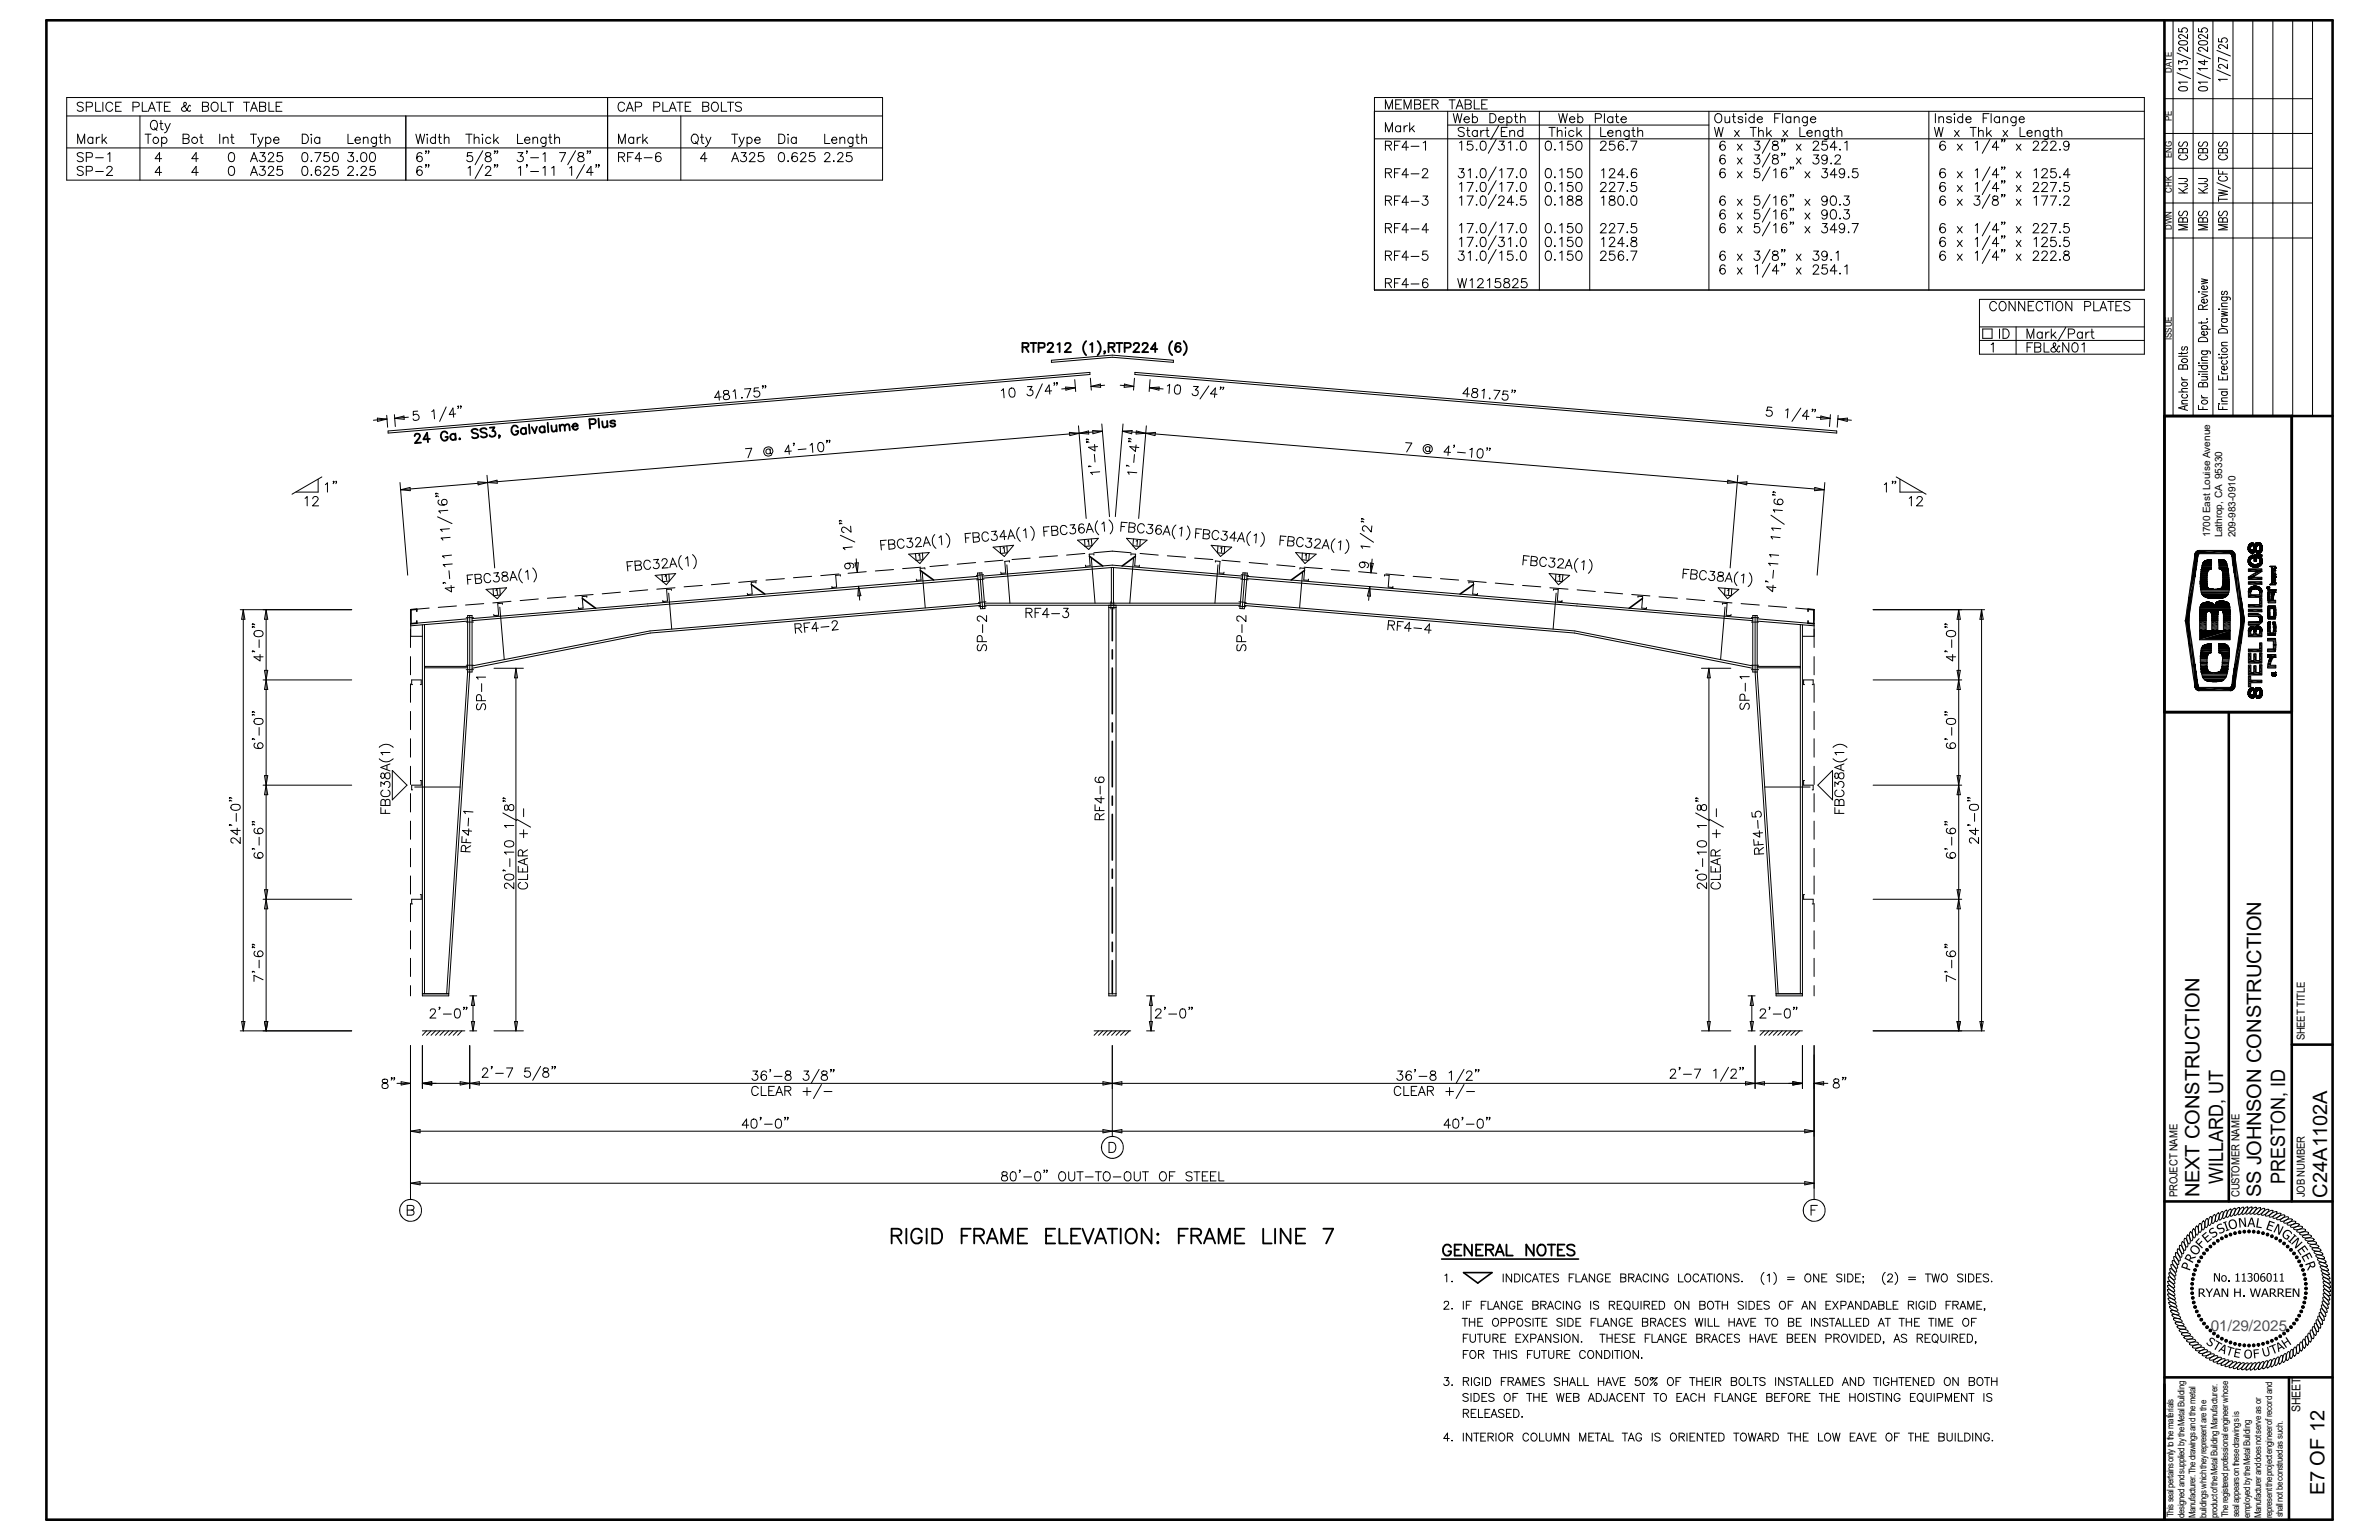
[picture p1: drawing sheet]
<svg xmlns="http://www.w3.org/2000/svg" width="432mm" height="279mm" viewBox="0 0 432 279" stroke-linecap="round" stroke-linejoin="round" font-family="sans-serif">
<defs><g id="words">
<g font-size="3.6">
<text x="403.5" y="214.8" transform="rotate(-90 403.5 214.8)">WILLARD, UT</text>
<text x="414.7" y="214.8" transform="rotate(-90 414.7 214.8)">PRESTON, ID</text>
<text x="399.2" y="217.2" transform="rotate(-90 399.2 217.2)">NEXT CONSTRUCTION</text>
<text x="410.4" y="217.2" transform="rotate(-90 410.4 217.2)">SS JOHNSON CONSTRUCTION</text>
<text x="422.4" y="217.4" transform="rotate(-90 422.4 217.4)">C24A1102A</text>
<text x="421.9" y="271.3" transform="rotate(-90 421.9 271.3)">E7 OF 12</text>
</g>
<text font-size="2.8" fill="#00f" x="401.3" y="241.6">01/29/2025</text>
<text font-size="2.2" x="417.5" y="256.2" transform="rotate(-90 417.5 256.2)">SHEET</text>
<g font-size="2">
<text x="418.3" y="188.8" transform="rotate(-90 418.3 188.8)">SHEET TITLE</text>
<text x="395.2" y="217.2" transform="rotate(-90 395.2 217.2)">PROJECT NAME</text>
<text x="406.5" y="217.2" transform="rotate(-90 406.5 217.2)">CUSTOMER NAME</text>
<text x="418.3" y="217.2" transform="rotate(-90 418.3 217.2)">JOB NUMBER</text>
</g>
<g font-size="1.8">
<text x="401.2" y="97.5" transform="rotate(-90 401.2 97.5)">1700 East Louise Avenue</text>
<text x="403.3" y="97.5" transform="rotate(-90 403.3 97.5)">Lathrop, CA 95330</text>
<text x="405.8" y="97.5" transform="rotate(-90 405.8 97.5)">209-983-0910</text>
</g>
<g font-size="1.7">
<text x="394.2" y="13.2" transform="rotate(-90 394.2 13.2)">DATE</text>
<text x="394.2" y="21.9" transform="rotate(-90 394.2 21.9)">PE</text>
<text x="394.2" y="28.7" transform="rotate(-90 394.2 28.7)">ENG</text>
<text x="394.2" y="34.9" transform="rotate(-90 394.2 34.9)">CHK</text>
<text x="394.2" y="41.7" transform="rotate(-90 394.2 41.7)">DWN</text>
<text x="394.2" y="61.6" transform="rotate(-90 394.2 61.6)">ISSUE</text>
<text x="394.5" y="275.3" transform="rotate(-90 394.5 275.3)">This seal pertains only to the materials</text>
<text x="396.5" y="275.3" transform="rotate(-90 396.5 275.3)">designed and supplied by the Metal Building</text>
<text x="398.5" y="275.4" transform="rotate(-90 398.5 275.4)">Manufacturer. The drawings and the metal</text>
<text x="400.5" y="275.4" transform="rotate(-90 400.5 275.4)">buildings which they represent are the</text>
<text x="402.5" y="275.4" transform="rotate(-90 402.5 275.4)">product of the Metal Building Manufacturer.</text>
<text x="404.5" y="275.3" transform="rotate(-90 404.5 275.3)">The registered professional engineer whose</text>
<text x="406.4" y="275.3" transform="rotate(-90 406.4 275.3)">seal appears on these drawings is</text>
<text x="408.4" y="275.3" transform="rotate(-90 408.4 275.3)">employed by the Metal Building</text>
<text x="410.4" y="275.4" transform="rotate(-90 410.4 275.4)">Manufacturer and does not serve as or</text>
<text x="412.4" y="275.4" transform="rotate(-90 412.4 275.4)">represent the project engineer of record and</text>
<text x="414.4" y="275.3" transform="rotate(-90 414.4 275.3)">shall not be construed as such.</text>
</g>
</g></defs>
<g fill="none" stroke="#000" stroke-width=".18">
<path d="M8.4 3.6h384.5v272.2h-384.5zM8.4 3.7h384.5v272h-384.5zM12.1 17.7h148.1v15h-148.1zM15.1 18.8a.63 .63 0 0 0-1.1 .1l.3 .4 .6 .2 .2 .4a.69 .69 0 0 1-1.1 0M15.7 19.4l1-.1v-.6l-1-.2v1.7M17.4 18.5v1.7h.9M18.7 18.5v1.7M20.4 18.9a.69 .69 0 0 0-.9-.3 .69 .69 0 0 0-.3 1 .64 .64 0 0 0 .5 .6 .64 .64 0 0 0 .7-.4M21 19.3h.6M22 18.5h-1v1.7h1M24.1 19.4l1.1-.1v-.6l-1.1-.2v1.7M25.8 18.5v1.7h1"/>
<path d="M27.2 19.6h.7M28.4 18.5h1.1M28.9 18.5v1.7M29.8 19.3h.7M30.9 18.5h-1.1v1.7h1.1M34.5 19.3l-.1-.2-.2 .2a.94 .94 0 0 1-.9 .9l-.3-.2-.1-.3 .9-.8v-.1l-.2-.3-.2 .3a2.16 2.16 0 0 0 .9 1.4h.2v-.2M36.7 19.3h.8a.45 .45 0 0 1 .4 .4 .45 .45 0 0 1-.4 .5h-.8v-1.7l1.1 .2v.3l-.1 .3h-.2M38.5 18.8a.69 .69 0 0 1 .9-.1 .69 .69 0 0 1 .2 .9 .64 .64 0 0 1-.7 .6 .64 .64 0 0 1-.6-.6zM40.2 18.5v1.7h.9M41.3 18.5h1.1M41.8 18.5v1.7M44.2 18.5h1.1"/>
<path d="M44.7 18.5v1.7M45.7 19.6h.8M47.1 19.3h.7l.4 .2v.5l-.4 .2h-.7v-1.7l1.1 .2v.5l-.4 .1M48.8 18.5v1.7h.9M50.1 19.3h.7M51.2 18.5h-1.1v1.7h1.1M110.3 17.7v15M113.4 18.9a.61 .61 0 0 0-.7-.4 .61 .61 0 0 0-.5 .7 .67 .67 0 0 0 .3 .9 .67 .67 0 0 0 .9-.3M113.9 19.6h.8M115.3 19.4l1.1-.1v-.6l-1.1-.2v1.7M118.7 19.4l.9-.1 .2-.2-.1-.4-1-.2v1.7M120.3 18.5v1.7h1"/>
<path d="M121.7 19.6h.8M122.9 18.5h1.1M123.4 18.5v1.7M124.4 19.3h.6M125.4 18.5h-1v1.7h1M127.6 19.3h.7a.45 .45 0 0 1 .4 .4 .45 .45 0 0 1-.4 .5h-.7v-1.7l.9 .1a.37 .37 0 0 1 .1 .4 .37 .37 0 0 1-.3 .3M129.3 18.8a.69 .69 0 0 1 .9-.1 .69 .69 0 0 1 .2 .9 .64 .64 0 0 1-.6 .6 .64 .64 0 0 1-.7-.6zM130.9 18.5v1.7h1M132 18.5h1.2M132.6 18.5v1.7M134.6 18.8a.63 .63 0 0 0-1.1 .1l.1 .3 .9 .3 .1 .4a.69 .69 0 0 1-1.1 0M249.5 17.7h139.7v34.9h-139.7z"/>
<path d="M251.5 19.8v-1.7l.6 1.7 .6-1.7v1.7M253.3 18.9h.7M254.4 18.1h-1.1v1.7h1.1M254.8 19.8v-1.7l.7 1.7 .6-1.7v1.7M256.8 18.9l.9 .1a.44 .44 0 0 1 .2 .4 .44 .44 0 0 1-.4 .4h-.7v-1.7l.9 .1a.39 .39 0 0 1 .1 .4 .39 .39 0 0 1-.3 .3M258.4 18.9h.6M259.5 18.1h-1.1v1.7h1.1M259.9 18.9h.7l.3-.1a.35 .35 0 0 0 0-.6l-1-.1v1.7M260.5 18.9l.5 .9M263 18.1h1.1M263.6 18.1v1.7M264.3 19.8l.6-1.7 .7 1.7"/>
<path d="M264.5 19.2h.8M265.9 18.9l1 .1a.44 .44 0 0 1 .1 .4 .44 .44 0 0 1-.3 .4h-.8v-1.7l1 .1a.39 .39 0 0 1 .1 .4 .39 .39 0 0 1-.3 .3M267.6 18.1v1.7h1M268.9 18.9h.7M270 18.1h-1.1v1.7h1.1M392.9 17.9h26.8M394.4 3.7v71.8M395.1 13.2l2.5 1.1M395.1 9.6l2.5 1.1M395.4 11.6v-.6l.7 .3a.46 .46 0 0 1 .7-.3 .46 .46 0 0 1-.1 .8M395.4 5.2v.6h.7a.49 .49 0 0 1 .4-.8 .49 .49 0 0 1 .4 .8l-.2 .1M395.5 15.9l.6-.2a.75 .75 0 0 1 .9 .3v.2a1.11 1.11 0 0 1-1.6 0z"/>
<path d="M395.5 7.5l.6-.1a.75 .75 0 0 1 .9 .3v.1a1.11 1.11 0 0 1-1.6 0zM397 14.9h-1.6l.3 .3M397 12.4h-1.6l.3 .3M397 8.5v.9l-.9-.8h-.4l-.3 .2v.3l.4 .2M397 6.2v.8l-.7-.6a.44 .44 0 0 0-.6-.1 .44 .44 0 0 0-.2 .6l.3 .1M398.1 3.7v71.8M398.7 13.2l2.5 1.1M398.7 9.6l2.5 1.1M399 5.2v.6h.8a.51 .51 0 0 1 .3-.8 .51 .51 0 0 1 .6 .6l-.4 .3M399.1 15.9l.7-.2a.71 .71 0 0 1 .9 .5 1.16 1.16 0 0 1-1.7 0zM399.1 7.5l.7-.1a.71 .71 0 0 1 .9 .4 1.16 1.16 0 0 1-1.7 0zM400.1 10.9v.9l-1.1-.6h1.7"/>
<path d="M400.7 14.9h-1.7l.4 .3M400.7 12.4h-1.7l.4 .3M400.7 8.5v.9l-1-.8h-.5l-.2 .2v.3l.5 .2M400.7 6.2v.8l-.8-.6a.44 .44 0 0 0-.6-.1 .44 .44 0 0 0-.2 .6l.4 .1M401.7 3.7v71.8M402.4 12.7l2.4 1.1M402.4 9.1l2.4 1.1M402.7 7v.6h.7h-.1a.51 .51 0 0 1 .4-.7 .51 .51 0 0 1 .5 .7l-.2 .1M404.3 14.4h-1.6l.3 .3M404.3 11.6v.8l-.8-.5-.5-.2-.3 .2v.2l.4 .3M404.3 8v.8l-1-.6a.36 .36 0 0 0-.6 .1 .36 .36 0 0 0 .4 .5M404.3 11l-1.6-.5v.8"/>
<path d="M405.3 3.7v71.8M408.9 3.7v71.8M412.5 3.7v71.8M416.1 3.7v71.8M419.7 3.7v71.8M12.1 21h148.1M12.1 26.8h148.1M14.1 26v-1.7l.6 1.7 .7-1.7v1.7M15.1 27.9a.63 .63 0 0 0-1.1 .2l.3 .3 .6 .2 .2 .5a.77 .77 0 0 1-1.1 0M15.1 30.4a.63 .63 0 0 0-1.1 .2l.3 .3 .6 .2 .2 .5a.69 .69 0 0 1-1.1 0M15.7 28.5h.9l.2-.3-.1-.3-.3-.2h-.7v1.6M15.7 31l1-.1v-.5l-.3-.2h-.7v1.6"/>
<path d="M16.8 25.1a.52 .52 0 0 0-.7 0 .52 .52 0 0 0 0 .7 .52 .52 0 0 0 .7 0M16.8 24.9v1.1M17.4 28.6h1.4M17.4 31.1h1.4M17.5 24.9v1.1M18.1 24.9a.56 .56 0 0 0-.6 .5M18.5 24.3v1.7M18.8 25.4l.6 .6M19.3 24.9l-.8 .8M19.4 30.6a.51 .51 0 0 1 .4-.4 .51 .51 0 0 1 .6 .3l-.1 .3-1 1h1.1M19.6 28l.3-.3v1.6M25.4 21v11.7"/>
<path d="M26.3 24.3h1.1M26.9 24.3v1.7M26.9 20.2l.7-1.7 .6 1.7M27.6 21.9a.61 .61 0 0 1 1 .6v.4a.64 .64 0 0 1-.7 .7 .64 .64 0 0 1-.6-.7v-.4zM28 23.2l.5 .5M29 22.4h.5M29.2 21.8v1.4l.1 .3h.3M29.3 25.1a.54 .54 0 0 1 .8 0 .54 .54 0 0 1 0 .8 .54 .54 0 0 1-.8-.1M29.3 28.8h-1.1l.8-1.1v1.6M29.3 31.3h-1.1l.8-1.1v1.6M29.3 24.9v1.7M29.9 22.4l.5 1.1"/>
<path d="M30.9 22.4l-.5 1.1a.62 .62 0 0 1-.6 .6M33.2 25.1h.8a.45 .45 0 0 1 .4 .5 .45 .45 0 0 1-.4 .4h-.8v-1.7h.8l.2 .2 .1 .3-.3 .3M36 28.8h-1.2l.8-1.1v1.6M36 31.3h-1.2l.8-1.1v1.6M36.2 24.9h.6M36.5 24.3v1.7h.4M39.9 24.3v1.7M40.5 25.2l.4-.3 .4 .1 .1 1M40.5 24.9v1.1M41.7 27.8a.56 .56 0 0 1 .8 .2 1.04 1.04 0 0 1-.4 1.3h-.4a1.19 1.19 0 0 1 0-1.5zM41.7 30.3a.56 .56 0 0 1 .8 .2 1.04 1.04 0 0 1-.4 1.3h-.4a1.19 1.19 0 0 1 0-1.5zM41.9 24.9h.5"/>
<path d="M42.1 24.3v1.4l.1 .3h.3M45.5 20.2l.6-1.7 .6 1.7M45.5 24.3h1.1M45.5 29.3l.6-1.6 .6 1.6M45.5 31.8l.6-1.6 .6 1.6M45.7 28.8h.8M45.7 31.3h.8M46 24.3v1.7M46.8 24.9l.5 1.1M47.2 27.7h.9l-.5 .6a.53 .53 0 0 1 .6 .6 .53 .53 0 0 1-.7 .4l-.5-.3M47.2 30.2h.9l-.5 .6a.53 .53 0 0 1 .6 .6 .53 .53 0 0 1-.7 .4l-.5-.3M47.8 24.9l-.7 1.4-.4 .3"/>
<path d="M48.2 25.1a.54 .54 0 0 1 .8 0 .54 .54 0 0 1 0 .8 .54 .54 0 0 1-.8-.1M48.2 24.9v1.7M48.7 28.1l.3-.4 .5 .1a.35 .35 0 0 1 .1 .5l-1 1h1.1M48.7 30.6l.3-.4 .5 .1a.35 .35 0 0 1 .1 .5l-1 1h1.1M49.7 25.4h.9a.5 .5 0 0 0-.5-.5 .5 .5 0 0 0-.4 .6 .52 .52 0 0 0 .3 .5 .52 .52 0 0 0 .6-.2M51.2 27.7h-.8l-.1 .7a.58 .58 0 0 1 .9 0 .58 .58 0 0 1-.1 .9 .58 .58 0 0 1-.9-.3M51.2 30.2h-.8l-.1 .7a.58 .58 0 0 1 .9 0 .58 .58 0 0 1-.1 .9 .58 .58 0 0 1-.9-.3M54.9 24.3h.5a.91 .91 0 0 1 .6 .9 .91 .91 0 0 1-.6 .8h-.5zM55 27.8a.55 .55 0 0 1 .8 .2 1.08 1.08 0 0 1-.4 1.3h-.4a1.38 1.38 0 0 1 0-1.5zM55 30.3a.55 .55 0 0 1 .8 .2 1.08 1.08 0 0 1-.4 1.3h-.4a1.38 1.38 0 0 1 0-1.5zM56.4 24.4h.2zM56.4 31.8h.2z"/>
<path d="M56.5 29.2v.1zM56.5 25v1M57.1 27.7h1.2l-.9 1.6M58 25.1a.54 .54 0 0 0-.8 0 .54 .54 0 0 0 0 .8 .54 .54 0 0 0 .8-.1M58 24.9v1.1M58.2 30.4a.47 .47 0 0 0-.5-.2 .47 .47 0 0 0-.4 .3 .97 .97 0 0 0 .4 1.3 .51 .51 0 0 0 .6-.4 .51 .51 0 0 0-.5-.6 .51 .51 0 0 0-.6 .5M58.8 30.6a.51 .51 0 0 1 .5-.4 .51 .51 0 0 1 .5 .3l-.1 .3-1 1h1.2M59.7 27.7h-.8l-.1 .7a.6 .6 0 0 1 .9 0 .6 .6 0 0 1-.1 .9 .6 .6 0 0 1-.9-.3M60.5 27.8a.55 .55 0 0 1 .8 .2 1.08 1.08 0 0 1-.3 1.3h-.5a1.38 1.38 0 0 1 0-1.5zM61.3 30.2h-.8l-.1 .7a.58 .58 0 0 1 .9 0 .58 .58 0 0 1-.1 .9 .58 .58 0 0 1-.9-.3M63.2 24.3v1.7h.9M63.2 30.6a.51 .51 0 0 1 .4-.4 .51 .51 0 0 1 .5 .3v.3l-1 1h1.1"/>
<path d="M63.2 27.7h.9l-.5 .6a.55 .55 0 0 1 .5 .8 .55 .55 0 0 1-.9 .1l-.1-.2M64.4 25.4h1a.5 .5 0 0 0-.6-.5 .5 .5 0 0 0-.4 .6 .52 .52 0 0 0 .4 .5 .52 .52 0 0 0 .6-.2M64.8 29.2v.1zM64.8 31.7v.1zM65.5 30.6a.51 .51 0 0 1 .5-.4 .51 .51 0 0 1 .5 .3l-.1 .3-1 1h1.2M65.7 27.8a.56 .56 0 0 1 .8 .2 1.04 1.04 0 0 1-.4 1.3h-.4a1.19 1.19 0 0 1 0-1.5zM66 25.2l.3-.3 .4 .1 .1 1M66 24.9v1.1M67.3 27.8a.55 .55 0 0 1 .8 .2 1.08 1.08 0 0 1-.4 1.3h-.4a1.38 1.38 0 0 1 0-1.5zM68 30.2h-.8l-.1 .7a.58 .58 0 0 1 .9 0 .58 .58 0 0 1-.1 .9 .58 .58 0 0 1-.8-.3M68.3 24.9l-.1 1.5a.44 .44 0 0 1-.6 .1M68.3 25.1a.54 .54 0 0 0-.8 0 .54 .54 0 0 0 0 .8 .54 .54 0 0 0 .8-.1"/>
<path d="M68.8 24.9h.5M69 24.3v1.4l.1 .3h.3M69.9 25.2l.4-.3 .4 .1 .1 1M69.9 24.3v1.7M73.7 21v11.7M75.5 24.3l.4 1.7 .4-1.7 .4 1.7 .4-1.7M76.6 27.9a.47 .47 0 0 0-.5-.2 .47 .47 0 0 0-.4 .3 .97 .97 0 0 0 .4 1.3 .51 .51 0 0 0 .6-.4 .51 .51 0 0 0-.5-.6 .51 .51 0 0 0-.6 .5M76.6 30.4a.47 .47 0 0 0-.5-.2 .47 .47 0 0 0-.4 .3 .97 .97 0 0 0 .4 1.3 .51 .51 0 0 0 .6-.4 .51 .51 0 0 0-.5-.6 .51 .51 0 0 0-.6 .5M77.4 27.4h-.2h.2l-.2 .5M77.4 29.9h-.2h.2l-.2 .5M77.5 24.4h.1zM77.6 25v1"/>
<path d="M77.9 27.4h-.2h.2l-.2 .5M77.9 29.9h-.2h.2l-.2 .5M79 25.1a.52 .52 0 0 0-.7 0 .52 .52 0 0 0 0 .7 .52 .52 0 0 0 .7 0M79 24.3v1.7M79.5 24.9h.6M79.8 24.3v1.4v.3h.4M80.6 25.2l.4-.3 .4 .1 .1 1M80.6 24.3v1.7M84.5 24.3h1.2M85 30.5l.3-.3v1.6M85.1 24.3v1.7M85.7 27.7h-.8l-.1 .7a.58 .58 0 0 1 .9 0 .58 .58 0 0 1-.1 .9 .58 .58 0 0 1-.9-.3"/>
<path d="M86.1 25.2l.3-.3 .5 .1 .1 1M86.1 24.3v1.7M87.5 24.4h.1zM87.6 25v1M87.6 27.3l-1.4 2.6M87.6 29.8l-1.4 2.6M88.1 30.6l.3-.4 .5 .1a.44 .44 0 0 1 0 .7l-.8 .8h1.1M88.2 27.8a.34 .34 0 0 0 .1 .5l.4 .1a.47 .47 0 0 1 .5 .4 .47 .47 0 0 1-.4 .5h-.4a.47 .47 0 0 1-.4-.5 .47 .47 0 0 1 .5-.4l.4-.1a.34 .34 0 0 0 .1-.5zM89.1 25.1a.52 .52 0 0 0-.8 0 .52 .52 0 0 0 0 .7 .52 .52 0 0 0 .8 0M89.6 24.3v1.7M89.9 27.4h-.2h.2l-.2 .5M89.9 29.9h-.2h.2l-.2 .5"/>
<path d="M90 25.4l.5 .6M90.3 27.4h-.1h.1l-.1 .5M90.3 29.9h-.1h.1l-.1 .5M90.4 24.9l-.8 .8M93.9 24.3v1.7h1M94 27.7h.9l-.5 .6a.53 .53 0 0 1 .6 .6 .53 .53 0 0 1-.7 .4l-.4-.3M94.1 30.5l.4-.3v1.6M95.2 25.4h1a.52 .52 0 0 0-.7-.5 .52 .52 0 0 0-.2 .9 .51 .51 0 0 0 .9 0M95.7 27.4h-.2h.2l-.2 .5M95.7 29.9h-.2h.2l-.2 .5M96.3 28.6h1.4M96.3 31.1h1.4"/>
<path d="M96.7 25.2l.4-.3 .4 .1 .1 1M96.7 24.9v1.1M98.6 28l.3-.3v1.6M98.6 30.5l.3-.3v1.6M99.1 24.9l-.1 1.5a.44 .44 0 0 1-.6 .1M99.1 25.1a.54 .54 0 0 0-.8 0 .54 .54 0 0 0 0 .8 .54 .54 0 0 0 .8-.1M99.6 24.9h.5M99.8 24.3v1.4l.1 .3h.3M100.1 30.5l.4-.3v1.6M100.7 25.2l.4-.3 .4 .1 .1 1M100.7 24.3v1.7M101.6 27.7h1.1l-.8 1.6"/>
<path d="M103.4 30.5l.4-.3v1.6M104.5 27.3l-1.5 2.6M105 27.8a.33 .33 0 0 0 .2 .5l.3 .1a.47 .47 0 0 1 .5 .4 .47 .47 0 0 1-.4 .5 .52 .52 0 0 1-.7-.5l.2-.3 .6-.2a.33 .33 0 0 0 .1-.5zM106.1 29.8l-1.5 2.6M106.7 27.4h-.1h.1l-.1 .5M107.2 27.4h-.2h.2l-.2 .5M107.7 31.3h-1.2l.8-1.1v1.6M108.3 29.9h-.2h.2l-.2 .5M108.8 29.9h-.2h.2l-.2 .5M112.3 28.5h.6l.4-.2a.35 .35 0 0 0-.1-.5l-.9-.1v1.6M112.3 26v-1.7l.6 1.7 .6-1.7v1.7M112.8 28.5l.6 .8"/>
<path d="M113.7 20.2l.6-1.7 .6 1.7M113.9 28.5h.7M114.9 27.7h-1v1.6M115 25.1a.52 .52 0 0 0-.7 0 .52 .52 0 0 0 0 .7 .52 .52 0 0 0 .7 0M115 24.9v1.1M115.7 24.9v1.1M116.3 24.9a.56 .56 0 0 0-.6 .5M116.5 28.8h-1.2l.7-1.1v1.6M116.7 24.3v1.7M116.9 28.6h1.5M117 25.4l.6 .6M117.5 24.9l-.8 .8"/>
<path d="M119.9 27.9a.51 .51 0 0 0-.9 .1 1.39 1.39 0 0 0 .2 1.3 .51 .51 0 0 0 .8-.2 .51 .51 0 0 0-.4-.8 .51 .51 0 0 0-.6 .5M121.5 20.2l.6-1.7 .6 1.7M123.6 21v11.7M125.6 24.6l.2-.2a.8 .8 0 0 1 .9 .4 .8 .8 0 0 1-.1 1l-.2 .2a.8 .8 0 0 1-.9-.4 .8 .8 0 0 1 .1-1zM126.2 25.7l.5 .5M127.1 24.9h.6M127.4 24.3v1.4l.1 .3h.3M128.1 24.9l.5 1.1M128.3 28.8h-1.2l.8-1.1v1.6M129 24.9l-.4 1.1a.62 .62 0 0 1-.6 .6M132.8 24.3h1.1M132.8 29.3l.6-1.6 .7 1.6"/>
<path d="M133.1 28.8h.7M133.3 24.3v1.7M134.2 24.9l.4 1.1M134.5 27.7h.9l-.4 .6a.53 .53 0 0 1 .5 .6 .53 .53 0 0 1-.7 .4l-.4-.3M135.1 24.9l-.5 1.1a.62 .62 0 0 1-.5 .6M135.6 25.1a.52 .52 0 0 1 .8 0 .52 .52 0 0 1 0 .7 .52 .52 0 0 1-.8 0M135.6 24.9v1.7M136.1 28.1l.3-.4h.3l.2 .2a.49 .49 0 0 1-.1 .6l-.8 .8h1.1M137 25.4h1a.52 .52 0 0 0-.8-.5 .52 .52 0 0 0-.1 .9 .51 .51 0 0 0 .9 0M138.5 27.7h-.8l-.1 .7a.6 .6 0 0 1 .9 0 .6 .6 0 0 1-.1 .9 .6 .6 0 0 1-.9-.3M141.4 24.3h.5a.91 .91 0 0 1 .6 .9 .91 .91 0 0 1-.6 .8h-.5zM141.5 27.8a.56 .56 0 0 1 .8 .2 1.04 1.04 0 0 1-.4 1.3h-.4a1.19 1.19 0 0 1 0-1.5z"/>
<path d="M143 24.4h.1zM143 29.3h.1zM143 25v1M144.5 25.1a.52 .52 0 0 0-.7 0 .52 .52 0 0 0 0 .7 .52 .52 0 0 0 .7 0M144.5 24.9v1.1M144.7 27.9a.51 .51 0 0 0-.9 .1 1.13 1.13 0 0 0 .2 1.3 .53 .53 0 0 0 .7-.3 .53 .53 0 0 0-.3-.7 .53 .53 0 0 0-.7 .5M145.3 28.1l.3-.4h.4l.2 .2a.49 .49 0 0 1-.2 .6l-.8 .8h1.1M147.8 27.7h-.8l-.1 .7a.6 .6 0 0 1 .9 0 .6 .6 0 0 1-.1 .9 .6 .6 0 0 1-.9-.3M149.7 24.3v1.7h.9M149.7 28.1l.3-.4 .5 .1a.44 .44 0 0 1-.1 .7l-.8 .8h1.1M151 25.4h.9a.47 .47 0 0 0-.5-.5 .47 .47 0 0 0-.4 .5v.1a.49 .49 0 0 0 .3 .5 .49 .49 0 0 0 .6-.2M151.3 29.2v.1z"/>
<path d="M152.1 28.1l.3-.4h.3l.2 .2a.49 .49 0 0 1-.1 .6l-.8 .8h1.1M152.4 25.2l.5-.3 .3 .1 .1 1M152.4 24.9v1.1M154.5 27.7h-.8l-.1 .7a.6 .6 0 0 1 .9 0 .6 .6 0 0 1-.1 .9 .6 .6 0 0 1-.9-.3M154.8 24.9v1.5a.44 .44 0 0 1-.7 .1M154.8 25.1a.52 .52 0 0 0-.8 0 .52 .52 0 0 0 0 .7 .52 .52 0 0 0 .8 0M155.3 24.9h.6M155.5 24.3v1.4l.1 .3h.4M156.4 25.2l.4-.3 .4 .1 .1 1M156.4 24.3v1.7M249.5 20.2h139.7M249.5 25.2h139.7"/>
<path d="M251.5 26.4l1-.2a.35 .35 0 0 0-.1-.5l-.9-.1v1.7M251.5 31.4l.9-.1a.36 .36 0 0 0 0-.7h-.9v1.7M251.5 36.4l.9-.1a.36 .36 0 0 0 0-.7h-.9v1.7M251.5 23.9v-1.6l.6 1.6 .6-1.6v1.6M252 26.4l.6 .9M252 31.4l.6 .9M252 36.4l.6 .9M253.1 26.4h.6M253.1 31.4h.6M253.1 36.4h.6M254.1 25.6h-1v1.7M254.1 30.6h-1v1.7"/>
<path d="M254.1 35.6h-1v1.7M254.2 23.1a.52 .52 0 0 0-.8-.1 .52 .52 0 0 0 0 .8 .52 .52 0 0 0 .8-.1M254.2 22.8v1.1M254.8 22.8v1.1M255.5 22.8a.57 .57 0 0 0-.7 .5M255.7 26.7h-1.2l.7-1.1v1.7M255.7 31.7h-1.2l.7-1.1v1.7M255.7 36.7h-1.2l.7-1.1v1.7M255.9 22.3v1.6M256.1 26.5h1.5M256.1 31.5h1.5M256.1 36.5h1.5"/>
<path d="M256.2 23.3l.6 .6M256.7 22.8l-.8 .8M258.2 31l.1-.4h.5l.2 .1a.5 .5 0 0 1-.1 .8l-.8 .8h1.1M258.3 35.6h.8l-.4 .6a.55 .55 0 0 1 .4 .9 .55 .55 0 0 1-1-.2M258.3 25.9l.4-.3v1.7M262.8 20.2v32.4M262.8 22.7h47.4M263.8 20.6l.4 1.7 .3-1.7 .5 1.7 .3-1.7M264.8 30.6h.9l-.5 .6a.53 .53 0 0 1 .6 .7 .53 .53 0 0 1-.8 .4l-.3-.4M264.9 25.9l.4-.3v1.7M264.9 33.4l.4-.3v1.7M264.9 35.9l.4-.3v1.7"/>
<path d="M265.7 21.6h1a.53 .53 0 0 0-.6-.4 .53 .53 0 0 0-.4 .6 .53 .53 0 0 0 .4 .5l.6-.3M265.8 23.3a.63 .63 0 0 0-1.1 .2l.1 .2 .8 .3 .2 .5a.69 .69 0 0 1-1.1 0M266.2 23.7h.5M266.3 33.1h1.1l-.8 1.7M266.3 35.6h1.1l-.8 1.7M266.4 23.1v1.4l.1 .2 .3 .1M266.5 30.9l.4-.3v1.7M267.2 25.6h-.8l-.1 .7a.59 .59 0 0 1 .9 0 .59 .59 0 0 1 0 .9 .59 .59 0 0 1-.9-.2M267.3 21.4a.52 .52 0 0 1 .7-.1 .52 .52 0 0 1 0 .8 .52 .52 0 0 1-.7-.1M267.3 20.6v1.7M267.9 27.2h.2zM267.9 32.2h.2z"/>
<path d="M268 34.6v.2zM268 37.1v.2zM268.1 23.9a.52 .52 0 0 0-.7-.1 .52 .52 0 0 0 0 .8 .52 .52 0 0 0 .7-.1M268.1 23.7v1.1M268.8 23.7v1.1M268.9 25.7a.55 .55 0 0 1 .8 .2 1.08 1.08 0 0 1-.4 1.4l-.4-.1a1.38 1.38 0 0 1 0-1.5zM268.9 30.6a.61 .61 0 0 1 .8 .3 .79 .79 0 0 1 0 .9 .79 .79 0 0 1-.8 .4 1.44 1.44 0 0 1 0-1.6zM268.9 33.1a.61 .61 0 0 1 .8 .3 .79 .79 0 0 1 0 .9 .79 .79 0 0 1-.8 .4 1.44 1.44 0 0 1 0-1.6zM268.9 35.6a.53 .53 0 0 1 .8 .3 .79 .79 0 0 1 0 .9 .79 .79 0 0 1-.8 .4 1.44 1.44 0 0 1 0-1.6zM269.4 23.7a.57 .57 0 0 0-.6 .4M269.7 23.7h.5M269.9 23.1l.1 1.6 .3 .1"/>
<path d="M270.4 20.6h.6a.88 .88 0 0 1 .5 .8 .88 .88 0 0 1-.5 .9h-.6zM271.6 25.3l-1.5 2.5M271.6 30.3l-1.5 2.5M271.6 32.8l-1.5 2.5M271.6 35.3l-1.5 2.5M272 21.6h1a.53 .53 0 0 0-.6-.4 .53 .53 0 0 0-.5 .6 .53 .53 0 0 0 .5 .5l.6-.3M272 36l.1-.3a.51 .51 0 0 1 .9 .2l-.2 .5-.9 .9h1.1M272 22.8l-1.4 2.5M272.1 25.6h.9l-.5 .6a.52 .52 0 0 1 .6 .6 .52 .52 0 0 1-.7 .5l-.5-.3M272.2 30.9l.4-.3v1.7M272.2 33.4l.4-.3v1.7M272.5 23.9h.6"/>
<path d="M273.5 21.4a.52 .52 0 0 1 .8-.1 .52 .52 0 0 1 0 .8 .52 .52 0 0 1-.8-.1M273.5 21.2v1.6M273.6 23.1h-1.1v1.7h1.1M273.6 30.6h1.1l-.8 1.7M273.6 33.1h1.1l-.8 1.7M273.8 25.9l.4-.3v1.7M274 24l.4-.3h.4l.1 1.1M274 23.7v1.1M274.7 36.7h-1.1l.7-1.1v1.7M274.9 21.2h.5M275.1 20.6v1.4l.1 .2 .3 .1M275.2 32.2h.2z"/>
<path d="M275.2 34.7h.2zM275.2 37.2h.2zM275.3 27.1v.2zM276 21.5l.4-.3 .3 .1 .1 1M276 20.6v1.7M276.1 25.7a.55 .55 0 0 1 .8 .2 1.08 1.08 0 0 1-.3 1.4l-.5-.1a1.38 1.38 0 0 1 0-1.5zM276.1 30.6a.61 .61 0 0 1 .8 .3 .79 .79 0 0 1 .1 .9 .79 .79 0 0 1-.9 .4 1.44 1.44 0 0 1 0-1.6zM276.1 33.1a.61 .61 0 0 1 .8 .3 .79 .79 0 0 1 .1 .9 .79 .79 0 0 1-.9 .4 1.44 1.44 0 0 1 0-1.6zM276.4 23.9a.52 .52 0 0 0-.8-.1 .52 .52 0 0 0 0 .8 .52 .52 0 0 0 .8-.1M276.4 23.1v1.7M276.9 35.6h-.8l-.1 .7a.59 .59 0 0 1 .9 0 .59 .59 0 0 1-.1 .9 .59 .59 0 0 1-.9-.3M279.4 20.2v32.4"/>
<path d="M280.7 25.7a.56 .56 0 0 1 .8 .2 1.04 1.04 0 0 1-.4 1.4l-.4-.1a1.19 1.19 0 0 1 0-1.5zM280.7 30.6a.64 .64 0 0 1 .8 .3 .79 .79 0 0 1 .1 .9 .79 .79 0 0 1-.9 .4 1.24 1.24 0 0 1 0-1.6zM280.7 33.1a.64 .64 0 0 1 .8 .3 .79 .79 0 0 1 .1 .9 .79 .79 0 0 1-.9 .4 1.24 1.24 0 0 1 0-1.6zM280.7 35.6a.54 .54 0 0 1 .8 .3 .79 .79 0 0 1 .1 .9 .79 .79 0 0 1-.9 .4 1.24 1.24 0 0 1 0-1.6zM281.1 23.1h1.2M281.7 23.1v1.7M282.2 27.2h.1zM282.2 32.2h.1zM282.2 34.7h.1zM282.2 37.2h.1zM282.7 24l.3-.3h.5v1.1M282.7 23.1v1.7"/>
<path d="M282.9 20.6l.4 1.7 .4-1.7 .4 1.7 .4-1.7M283.1 25.9l.4-.3v1.7M283.1 30.9l.4-.3v1.7M283.1 33.4l.4-.3v1.7M283.1 35.9l.4-.3v1.7M284.1 23.1v.1zM284.1 23.7v1.1M284.6 35.6l-.1 .4 .3 .2a.6 .6 0 0 1 .6 .3 .6 .6 0 0 1 0 .7 .63 .63 0 0 1-1-.3 .81 .81 0 0 1 1-.7v-.6zM284.9 21.6h.9a.53 .53 0 0 0-.5-.4 .53 .53 0 0 0-.5 .6 .53 .53 0 0 0 .5 .5l.5-.3M285.4 25.6h-.8l-.1 .7a.58 .58 0 0 1 .9 0 .58 .58 0 0 1-.1 .9 .58 .58 0 0 1-.9-.2M285.4 30.6h-.8l-.1 .7a.59 .59 0 0 1 .9 0 .59 .59 0 0 1-.1 .9 .59 .59 0 0 1-.9-.3M285.4 33.1h-.8l-.1 .7a.59 .59 0 0 1 .9 0 .59 .59 0 0 1-.1 .9 .59 .59 0 0 1-.9-.3"/>
<path d="M285.7 23.9a.52 .52 0 0 0-.8-.1 .52 .52 0 0 0 0 .8 .52 .52 0 0 0 .8-.1M286.2 35.6l-.1 .4 .2 .2a.61 .61 0 0 1 .7 .2 .61 .61 0 0 1 0 .8 .57 .57 0 0 1-.7 .1 .57 .57 0 0 1-.3-.6 .93 .93 0 0 1 1-.5l.1-.4a.63 .63 0 0 0-.9-.2zM286.2 23.1v1.7M286.3 25.7a.56 .56 0 0 1 .8 .2 1.04 1.04 0 0 1-.5 1.4l-.3-.1a1.19 1.19 0 0 1 0-1.5zM286.3 30.6a.64 .64 0 0 1 .8 .3 .79 .79 0 0 1 0 .9 .79 .79 0 0 1-.8 .4 1.24 1.24 0 0 1 0-1.6zM286.3 33.1a.64 .64 0 0 1 .8 .3 .79 .79 0 0 1 0 .9 .79 .79 0 0 1-.8 .4 1.24 1.24 0 0 1 0-1.6zM286.4 21.4a.52 .52 0 0 1 .8-.1 .52 .52 0 0 1 0 .8 .52 .52 0 0 1-.8-.1M286.4 20.6v1.7M286.6 24.1l.5 .7M287 23.7l-.8 .8M288.5 22.7v29.9M289.6 21.5l.9-.1a.44 .44 0 0 0 .2-.5 .44 .44 0 0 0-.4-.3h-.7v1.7"/>
<path d="M290.5 23.1v1.7h1M290.5 26a.51 .51 0 0 1 .5-.4 .51 .51 0 0 1 .5 .3l-.1 .3-1 1.1h1.1M290.5 33.5a.51 .51 0 0 1 .5-.4 .51 .51 0 0 1 .5 .3l-.1 .3-1 1.1h1.1M290.7 30.9l.4-.3v1.7M290.7 35.9l.4-.3v1.7M291.2 20.6v1.7M291.8 24.1h1a.53 .53 0 0 0-.9-.2 .53 .53 0 0 0 .3 .9h.2l.4-.3M292.1 31l.2-.4h.5l.2 .1a.5 .5 0 0 1-.2 .8l-.7 .8h1.1M292.1 33.5l.2-.4h.5l.2 .1a.5 .5 0 0 1-.2 .8l-.7 .8h1.1M292.2 35.6a.36 .36 0 0 0 .2 .6 .63 .63 0 0 1 .6 .2 .63 .63 0 0 1 .1 .7 .62 .62 0 0 1-1-.2 .76 .76 0 0 1 .9-.7l.1-.4a.6 .6 0 0 0-.9-.2zM292.7 21.4a.53 .53 0 0 0-.8-.1 .53 .53 0 0 0 0 .8 .53 .53 0 0 0 .8-.1M292.7 21.2v1.1"/>
<path d="M293 25.6h-.8l-.1 .7a.58 .58 0 0 1 .9 0 .58 .58 0 0 1-.1 .9 .58 .58 0 0 1-.8-.2M293.2 21.2h.6M293.3 24l.4-.3h.4l.1 1.1M293.3 23.7v1.1M293.4 20.6v1.4l.1 .2 .3 .1M293.6 33.1h1.1l-.7 1.7M293.9 35.6a.5 .5 0 0 1 .7 .3 .86 .86 0 0 1-.5 1.4 1.08 1.08 0 0 1-.2-1.7zM294.2 21.6h1a.53 .53 0 0 0-.9-.2 .53 .53 0 0 0 .3 .9h.3l.3-.3M294.6 25.8a.47 .47 0 0 0-.4-.2 .47 .47 0 0 0-.4 .3 .97 .97 0 0 0 .4 1.4 .51 .51 0 0 0 .5-.5 .51 .51 0 0 0-.4-.6 .51 .51 0 0 0-.6 .5M294.8 31.7h-1.2l.8-1.1v1.7M295.3 27.2h.1zM295.3 32.2h.1z"/>
<path d="M295.4 34.6v.2zM295.4 37.1v.2zM295.7 23.7v1.2a.45 .45 0 0 1-.7 .3M295.7 23.9a.54 .54 0 0 0-.8-.1 .54 .54 0 0 0 0 .8 .54 .54 0 0 0 .8-.1M296 25.6h1.1l-.8 1.7M296.2 23.7h.5M296.2 35.6a.54 .54 0 0 1 .9 .3v.4a.7 .7 0 0 1-.6 1 1.08 1.08 0 0 1-.3-1.7zM296.4 23.1l.1 1.6 .3 .1M297 33.1h-.8l-.1 .7a.59 .59 0 0 1 .9 0 .59 .59 0 0 1-.2 .9 .59 .59 0 0 1-.8-.3M297.1 30.8l-.1-.2a.61 .61 0 0 0-.8 .3 .97 .97 0 0 0 .3 1.4 .53 .53 0 0 0 .6-.5 .53 .53 0 0 0-.5-.6 .53 .53 0 0 0-.5 .5M297.3 24l.2-.3a.38 .38 0 0 1 .7 .3v.8M297.3 23.1v1.7"/>
<path d="M310.2 20.2v32.4M311.2 23.1l.4 1.7 .4-1.7 .4 1.7 .4-1.7M311.4 20.8a.69 .69 0 0 1 .9 0 .69 .69 0 0 1 .2 .8 .64 .64 0 0 1-.6 .7 .64 .64 0 0 1-.7-.7zM313.1 21.2v1a.55 .55 0 0 0 .8-.2M313.1 25.8a.47 .47 0 0 0-.5-.2 .47 .47 0 0 0-.3 .3 .97 .97 0 0 0 .3 1.4 .51 .51 0 0 0 .6-.5 .51 .51 0 0 0-.5-.6 .51 .51 0 0 0-.5 .5M313.1 28.3a.47 .47 0 0 0-.5-.2 .47 .47 0 0 0-.3 .3 .97 .97 0 0 0 .3 1.4 .51 .51 0 0 0 .6-.5 .51 .51 0 0 0-.5-.6 .51 .51 0 0 0-.5 .5M313.1 30.8v-.2a.61 .61 0 0 0-.8 .3 .97 .97 0 0 0 .3 1.4 .51 .51 0 0 0 .6-.5 .51 .51 0 0 0-.5-.6 .51 .51 0 0 0-.5 .5M313.1 35.8a.44 .44 0 0 0-.7-.2 .96 .96 0 0 0 .3 1.7 .51 .51 0 0 0 .5-.6 .51 .51 0 0 0-.5-.5 .51 .51 0 0 0-.5 .5M313.1 38.3a.44 .44 0 0 0-.7-.2 .96 .96 0 0 0 .3 1.7 .51 .51 0 0 0 .5-.6 .51 .51 0 0 0-.5-.5 .51 .51 0 0 0-.5 .5M313.9 21.2v1.1M314.4 21.2h.6M314.7 20.6v1.4v.2l.3 .1"/>
<path d="M314.8 23.7l.9 1.1M315.3 26.2l.9 1.1M315.3 28.7l.9 1.1M315.3 31.2l.9 1.1M315.3 36.2l.9 1.1M315.3 38.7l.9 1.1M315.7 23.7l-.9 1.1M316.2 26.2l-.9 1.1M316.2 28.7l-.9 1.1M316.2 31.2l-.9 1.1M316.2 36.2l-.9 1.1M316.2 38.7l-.9 1.1"/>
<path d="M316.3 21.4a.47 .47 0 0 0-.4-.3 .47 .47 0 0 0-.4 .3l.2 .2 .5 .2 .1 .2a.47 .47 0 0 1-.4 .3 .47 .47 0 0 1-.4-.3M316.8 20.7h.1zM316.9 21.3v1M317.7 23.1h1.1M318.2 23.1v1.7M318.4 21.4a.53 .53 0 0 0-.8-.1 .53 .53 0 0 0 0 .8 .53 .53 0 0 0 .8-.1M318.4 20.6v1.7M318.5 25.6h.9l-.5 .6a.46 .46 0 0 1 .5 .6 .59 .59 0 0 1-.4 .5 .59 .59 0 0 1-.7-.3M318.5 28.1h.9l-.5 .6a.55 .55 0 0 1 .5 .9 .55 .55 0 0 1-1 0l-.1-.2M318.9 21.6h1a.5 .5 0 0 0-.7-.4 .5 .5 0 0 0-.2 .8 .47 .47 0 0 0 .4 .3 .47 .47 0 0 0 .5-.3M319.2 24l.4-.3h.4v1.1M319.2 23.1v1.7"/>
<path d="M319.3 30.6h-.8l-.1 .7a.59 .59 0 0 1 .9 0 .59 .59 0 0 1-.1 .9 .59 .59 0 0 1-.9-.3M319.3 35.6h-.8l-.1 .7a.59 .59 0 0 1 .9 0 .59 .59 0 0 1-.1 .9 .59 .59 0 0 1-.9-.3M319.3 38.1h-.8l-.1 .7a.59 .59 0 0 1 .9 0 .59 .59 0 0 1-.1 .8 .59 .59 0 0 1-.9-.2M320.7 23.1v1.7M321 24.1l.6 .7M321.3 25.3l-1.4 2.5M321.3 27.8l-1.4 2.5M321.3 30.3l-1.4 2.5M321.3 35.3l-1.4 2.5M321.3 37.8l-1.4 2.5M321.5 23.7l-.8 .8M321.8 25.7a.33 .33 0 0 0 .2 .5 .67 .67 0 0 1 .8 .8 .57 .57 0 0 1-.7 .3 .57 .57 0 0 1-.4-.8l.2-.1 .6-.2a.33 .33 0 0 0 .1-.5z"/>
<path d="M321.8 28.2a.33 .33 0 0 0 .2 .5 .6 .6 0 0 1 .6 .2 .6 .6 0 0 1 .1 .7 .58 .58 0 0 1-.6 .2 .58 .58 0 0 1-.4-.6 .63 .63 0 0 1 .8-.5 .33 .33 0 0 0 .1-.5zM321.9 30.9l.4-.3v1.7M321.9 35.9l.4-.3v1.7M321.9 38.4l.4-.3v1.7M322.1 21.4h.6M323.1 20.6h-1v1.7M323.5 25.4h-.2h.2l-.2 .3M323.5 27.9h-.2h.2l-.2 .3M323.6 20.6v1.7M323.6 23.7l.9 1.1M324 25.4h-.2h.2l-.2 .3M324 27.9h-.2h.2l-.2 .3"/>
<path d="M324.3 30.8a.47 .47 0 0 0-.5-.2 .47 .47 0 0 0-.4 .3 .97 .97 0 0 0 .4 1.4 .51 .51 0 0 0 .6-.5 .51 .51 0 0 0-.5-.6 .51 .51 0 0 0-.6 .5M324.3 35.8a.47 .47 0 0 0-.7-.2 1.04 1.04 0 0 0 .2 1.7 .51 .51 0 0 0 .6-.5 .51 .51 0 0 0-.5-.6 .51 .51 0 0 0-.6 .5M324.3 38.3a.47 .47 0 0 0-.7-.2 1.04 1.04 0 0 0 .2 1.7 .51 .51 0 0 0 .6-.5 .51 .51 0 0 0-.5-.6 .51 .51 0 0 0-.6 .5M324.5 23.7l-.9 1.1M325 21.4a.52 .52 0 0 0-.7-.1 .52 .52 0 0 0 0 .8 .52 .52 0 0 0 .7-.1M325 21.2v1.1M325.1 30.4h-.2h.2l-.2 .3M325.1 35.3h-.2h.2l-.2 .4M325.1 37.8h-.2h.2l-.2 .4M325.5 30.4h-.1h.1l-.1 .3M325.5 35.3h-.1h.1l-.1 .4M325.5 37.8h-.1h.1l-.1 .4"/>
<path d="M325.7 21.5l.4-.3 .4 .1 .1 1M325.7 21.2v1.1M326.1 26.2l.8 1.1M326.1 28.7l.8 1.1M326.7 23.1v1.7h1M326.9 26.2l-.8 1.1M326.9 28.7l-.8 1.1M327.6 31.2l.9 1.1M327.6 36.2l.9 1.1M327.6 38.7l.9 1.1M328 24.1h.9a.53 .53 0 0 0-.5-.4 .53 .53 0 0 0-.5 .6 .53 .53 0 0 0 .5 .5l.5-.3M328 21.2v1.2a.45 .45 0 0 1-.7 .3"/>
<path d="M328 21.4a.52 .52 0 0 0-.7-.1 .52 .52 0 0 0 0 .8 .52 .52 0 0 0 .7-.1M328.5 31.2l-.9 1.1M328.5 36.2l-.9 1.1M328.5 38.7l-.9 1.1M328.6 21.6h1a.53 .53 0 0 0-.6-.4 .53 .53 0 0 0-.5 .6 .53 .53 0 0 0 .5 .5l.6-.3M329.1 26a.51 .51 0 0 1 .5-.4 .51 .51 0 0 1 .5 .3l-.1 .3-.9 1.1h1.1M329.2 28.1h.9l-.5 .6a.53 .53 0 0 1 .6 .7 .53 .53 0 0 1-.8 .4l-.2-.1-.1-.3M329.5 24l.4-.3h.4v1.1M329.5 23.7v1.1M330.8 30.6h.8l-.4 .6a.53 .53 0 0 1 .5 .7 .53 .53 0 0 1-.7 .4l-.4-.4M331.6 25.6h-.8l-.1 .7a.58 .58 0 0 1 .9 0 .58 .58 0 0 1-.1 .9 .58 .58 0 0 1-.9-.2M331.6 28.7a.52 .52 0 0 1-.7 .3 .52 .52 0 0 1-.1-.8 .52 .52 0 0 1 .8 .1v.4a.76 .76 0 0 1-.6 1.1l-.3-.3"/>
<path d="M331.6 36.2a.52 .52 0 0 1-.7 .3 .52 .52 0 0 1-.1-.8 .52 .52 0 0 1 .8 .1v.4a.76 .76 0 0 1-.6 1.1l-.3-.3M331.6 38.7a.52 .52 0 0 1-.7 .3 .52 .52 0 0 1-.1-.8 .52 .52 0 0 1 .8 .1v.4a.76 .76 0 0 1-.6 1.1l-.3-.3M331.9 23.7v1.2a.45 .45 0 0 1-.8 .3M331.9 23.9a.52 .52 0 0 0-.8-.1 .52 .52 0 0 0 0 .8 .52 .52 0 0 0 .8-.1M332.3 29.7h.1zM332.3 23.7h.6M332.4 35.6a.54 .54 0 0 1 .8 .3 .79 .79 0 0 1 .1 .9 .79 .79 0 0 1-.9 .4 1.24 1.24 0 0 1 0-1.6zM332.4 38.1a.54 .54 0 0 1 .8 .3 .79 .79 0 0 1 .1 .9 .79 .79 0 0 1-.9 .4 1.24 1.24 0 0 1 0-1.6zM332.6 23.1v1.4l.1 .2 .3 .1M333.1 28.5a.51 .51 0 0 1 .4-.4 .51 .51 0 0 1 .6 .3l-.1 .3-1 1.1h1.1M333.4 24l.3-.3a.38 .38 0 0 1 .6 .3v.8M333.4 26.7h-1.2l.8-1.1v1.7"/>
<path d="M333.4 31.7h-1.2l.8-1.1v1.7M333.4 23.1v1.7M333.9 27.2h.2zM333.9 37.2h.2zM333.9 39.7h.2zM334.7 35.6h.9l-.4 .6a.55 .55 0 0 1 .4 .9 .55 .55 0 0 1-1-.2M334.7 38.1h.9l-.4 .6a.55 .55 0 0 1 .4 .9 .55 .55 0 0 1-1-.2M334.8 25.9l.4-.3v1.7M334.8 31.2a.51 .51 0 0 1-.7 .4 .51 .51 0 0 1-.2-.8 .51 .51 0 0 1 .8 0 1.6 1.6 0 0 1-.1 1.4 .47 .47 0 0 1-.7-.2M335.4 32.2h.2zM337.1 30.6h-.8v.7a.59 .59 0 0 1 .8 0 .59 .59 0 0 1-.1 .9 .59 .59 0 0 1-.8-.3M350.1 20.2v32.4"/>
<path d="M351.1 23.1l.4 1.7 .4-1.7 .4 1.7 .4-1.7M351.3 20.6v1.7M351.9 21.5l.2-.2a.38 .38 0 0 1 .7 .2v.8M351.9 21.2v1.1M353.1 25.8a.51 .51 0 0 0-.9 .1 .97 .97 0 0 0 .4 1.4 .53 .53 0 0 0 .5-.5 .53 .53 0 0 0-.4-.6 .53 .53 0 0 0-.6 .5M353.1 30.8l-.1-.2a.61 .61 0 0 0-.8 .3 .97 .97 0 0 0 .4 1.4 .53 .53 0 0 0 .5-.5 .53 .53 0 0 0-.4-.6 .53 .53 0 0 0-.6 .5M353.1 33.3l-.1-.2a.61 .61 0 0 0-.8 .3 .97 .97 0 0 0 .4 1.4 .53 .53 0 0 0 .5-.5 .53 .53 0 0 0-.4-.6 .53 .53 0 0 0-.6 .5M353.1 35.8a.49 .49 0 0 0-.8-.2 .96 .96 0 0 0 .3 1.7 .53 .53 0 0 0 .5-.6 .53 .53 0 0 0-.5-.5 .53 .53 0 0 0-.5 .5M354.2 21.4a.51 .51 0 0 0-.9 0l.8 .4 .1 .2a.51 .51 0 0 1-.9 0M354.8 20.6v.2zM354.8 21.3v1M354.8 23.7l.8 1.1"/>
<path d="M355.3 26.2l.9 1.1M355.3 31.2l.9 1.1M355.3 33.7l.9 1.1M355.3 36.2l.9 1.1M355.6 23.7l-.8 1.1M356.2 26.2l-.9 1.1M356.2 31.2l-.9 1.1M356.2 33.7l-.9 1.1M356.2 36.2l-.9 1.1M356.2 21.4a.52 .52 0 0 0-.7-.1 .52 .52 0 0 0 0 .8 .52 .52 0 0 0 .7-.1M356.2 20.6v1.7M356.8 21.6h1a.51 .51 0 0 0-.7-.4 .51 .51 0 0 0-.2 .8 .51 .51 0 0 0 .9 0"/>
<path d="M357.6 23.1h1.1M358.1 23.1v1.7M358.4 35.6h.9l-.5 .6a.57 .57 0 0 1 .6 .5 .57 .57 0 0 1-.5 .6 .57 .57 0 0 1-.6-.4M358.5 25.9l.4-.3v1.7M358.5 30.9l.4-.3v1.7M358.5 33.4l.4-.3v1.7M359.1 24a.55 .55 0 0 1 .8-.3l.1 1.1M359.1 23.1v1.7M360 21.4h.6M360.6 23.1v1.7M360.9 24.1l.6 .7M361 20.6h-1v1.7"/>
<path d="M361.2 25.3l-1.4 2.5M361.2 30.3l-1.4 2.5M361.2 32.8l-1.4 2.5M361.2 35.3l-1.4 2.5M361.4 20.6v1.7M361.4 23.7l-.8 .8M361.8 35.6a.33 .33 0 0 0 .1 .6 .63 .63 0 0 1 .6 .2 .63 .63 0 0 1 .1 .7 .62 .62 0 0 1-1-.2 .76 .76 0 0 1 .9-.7v-.6zM362.8 26.7h-1.2l.8-1.1v1.7M362.8 31.7h-1.2l.8-1.1v1.7M362.8 34.2h-1.2l.8-1.1v1.7M362.9 21.4a.53 .53 0 0 0-.8-.1 .53 .53 0 0 0 0 .8 .53 .53 0 0 0 .8-.1M362.9 21.2v1.1"/>
<path d="M363.4 25.4h-.1h.1l-.1 .3M363.4 30.4h-.1h.1l-.1 .3M363.4 32.9h-.1h.1l-.1 .3M363.4 35.3h-.1h.1l-.1 .4M363.6 21.5l.3-.3 .4 .1 .1 1M363.6 21.2v1.1M363.6 23.7l.8 1.1M363.9 25.4h-.2h.2l-.2 .3M363.9 30.4h-.2h.2l-.2 .3M363.9 32.9h-.2h.2l-.2 .3M363.9 35.3h-.2h.2l-.2 .4M364.4 23.7l-.8 1.1"/>
<path d="M365.9 21.2v1.2a.45 .45 0 0 1-.7 .3M365.9 21.4a.53 .53 0 0 0-.8-.1 .53 .53 0 0 0 0 .8 .53 .53 0 0 0 .8-.1M366 26.2l.8 1.1M366 31.2l.8 1.1M366 33.7l.8 1.1M366 36.2l.8 1.1M366.5 21.6h.9a.5 .5 0 0 0-.7-.4 .5 .5 0 0 0-.1 .8 .47 .47 0 0 0 .4 .3 .47 .47 0 0 0 .4-.3M366.6 23.1v1.7h1M366.8 26.2l-.8 1.1M366.8 31.2l-.8 1.1M366.8 33.7l-.8 1.1M366.8 36.2l-.8 1.1"/>
<path d="M367.9 24.1h1a.51 .51 0 0 0-.8-.4 .51 .51 0 0 0-.1 .8 .51 .51 0 0 0 .9 0M369.1 26l.3-.4 .4 .1a.44 .44 0 0 1 0 .8l-.8 .8h1.1M369.1 33.5l.1-.4h.5l.2 .1a.53 .53 0 0 1-.1 .8l-.8 .8h1.1M369.2 30.9l.4-.3v1.7M369.2 35.9l.4-.3v1.7M369.4 24l.4-.3h.4l.1 1.1M369.4 23.7v1.1M370.5 35.6h1.1l-.7 1.7M370.6 26a.51 .51 0 0 1 .5-.4 .51 .51 0 0 1 .5 .3l-.1 .3-1 1.1h1.1M370.6 31a.51 .51 0 0 1 .5-.4 .51 .51 0 0 1 .5 .3l-.1 .3-1 1.1h1.1M370.6 33.5a.51 .51 0 0 1 .5-.4 .51 .51 0 0 1 .5 .3l-.1 .3-1 1.1h1.1M371.8 23.7l-.1 1.4-.2 .2-.4-.1"/>
<path d="M371.8 23.9a.52 .52 0 0 0-.8-.1 .52 .52 0 0 0 0 .8 .52 .52 0 0 0 .8-.1M372.2 33.1h1.1l-.9 1.7M372.2 35.6h1.1l-.9 1.7M372.2 26l.1-.3 .2-.1 .5 .1a.35 .35 0 0 1 .1 .5l-.9 1.1h1.1M372.2 23.7h.6M372.5 23.1v1.4l.1 .2 .3 .1M373.1 30.6h-.8l-.1 .7a.59 .59 0 0 1 .9 0 .59 .59 0 0 1-.1 .9 .59 .59 0 0 1-.8-.3M373.4 24l.4-.3h.3l.1 1.1M373.4 23.1v1.7M373.8 32.2h.2zM373.8 34.7h.2zM373.8 37.2h.2z"/>
<path d="M373.9 27.1v.2zM374.6 36l.3-.4h.3l.3 .1a.53 .53 0 0 1-.2 .7l-.8 .9h1.1M375.5 33.1h-.8l-.1 .7a.59 .59 0 0 1 .9 0 .59 .59 0 0 1-.1 .9 .59 .59 0 0 1-.9-.3M375.5 26.2a.51 .51 0 0 1-.7 .4 .51 .51 0 0 1-.2-.8 .51 .51 0 0 1 .9 0 1.6 1.6 0 0 1-.2 1.4 .47 .47 0 0 1-.7-.2M375.7 31.7h-1.2l.8-1.1v1.7M392.9 36.8h26.8M392.9 30.5h26.8M392.9 24.2h26.8M395.4 33.3l1.5 .1 .1 .1v.3l-.5 .1M395.4 32.4h1.5l.1 .2v.3l-.5 .1M395.4 35h1.6M395.4 34.2l1.1 .8"/>
<path d="M395.6 38.3a.45 .45 0 0 0-.2 .5 .45 .45 0 0 0 .4 .4l.3-.2 .3-.6 .4-.1a.51 .51 0 0 1 0 .9M395.6 25.7a.47 .47 0 0 0 0 .8h.5l.3-.6 .4-.2a.47 .47 0 0 1 0 .8M395.8 28.1a.4 .4 0 0 0-.3 .6 1.08 1.08 0 0 0 1.5 0 .45 .45 0 0 0-.3-.6M396.2 39.8a.39 .39 0 0 0-.4-.3 .39 .39 0 0 0-.4 .3v.5h1.6v-.5l-.3-.3a.41 .41 0 0 0-.5 .3v.5M396.2 27.2l-.3-.3-.4 .1-.1 .7h1.6v-.5l-.3-.3-.4 .1-.1 .7M397 34.2l-.9 .5M399 33.3h1.3l.4 .2-.1 .3-.5 .1M399 32.4h1.5l.2 .2-.1 .3-.5 .1M399 35h1.7M399 34.2l1.1 .8M399.3 38.3a.44 .44 0 0 0-.3 .5 .44 .44 0 0 0 .5 .4l.5-.8a.38 .38 0 0 1 .7 .2v.3l-.3 .3M399.3 25.7a.44 .44 0 0 0-.3 .4 .44 .44 0 0 0 .3 .4h.4l.3-.7a.38 .38 0 0 1 .7 .2v.3l-.3 .2"/>
<path d="M399.5 28.1a.4 .4 0 0 0-.4 .2 .4 .4 0 0 0 0 .4 1.14 1.14 0 0 0 1.6 0 .45 .45 0 0 0-.4-.6M399.8 39.8l-.1-.3h-.5l-.2 .3v.5h1.7v-.5a.45 .45 0 0 0-.4-.3 .45 .45 0 0 0-.5 .3v.5M399.8 27.2l-.3-.3-.4 .1-.1 .7h1.7v-.5l-.4-.3-.4 .1-.1 .7M400.7 34.2l-.9 .5M402.4 33.1l2.4 1.1M402.7 30.8v.8h1.6M402.7 35.7v.8M402.7 36.2h1.6M402.7 34.4l1.6 .3-1.6 .3 1.6 .3-1.6 .3M402.9 38.3a.45 .45 0 0 0-.2 .5 .45 .45 0 0 0 .4 .4l.2-.2 .3-.6 .5-.1a.51 .51 0 0 1 0 .9M402.9 25.7a.47 .47 0 0 0 0 .8h.3l.4-.6 .5-.2a.47 .47 0 0 1 0 .8M403.1 32a.44 .44 0 0 0-.4 .5 .44 .44 0 0 0 .6 .4h.4a.44 .44 0 0 0 .6-.4 .44 .44 0 0 0-.4-.5"/>
<path d="M403.1 28.1a.4 .4 0 0 0-.3 .6 1.08 1.08 0 0 0 1.5 0 .45 .45 0 0 0-.4-.6M403.4 39.8l-.1-.3h-.5l-.1 .3v.5h1.6v-.5l-.3-.3-.5 .1-.1 .7M403.4 27.2l-.3-.3-.3 .1-.1 .7h1.6v-.5l-.3-.3-.5 .1-.1 .7M403.4 31.1v.5M251.5 41.4l.9-.1a.36 .36 0 0 0 0-.7h-.9v1.6M251.5 46.4l.9-.1a.36 .36 0 0 0 0-.7h-.9v1.6M251.5 51.4l.9-.1 .2-.3-.1-.3-.4-.2h-.6v1.7M252 41.4l.6 .8M252 46.4l.6 .8M252 51.4l.6 .8M253.1 41.4h.6M253.1 46.4h.6"/>
<path d="M253.1 51.4h.6M254.1 40.6h-1v1.6M254.1 45.6h-1v1.6M254.1 50.5h-1v1.7M255.7 41.7h-1.2l.7-1.1v1.6M255.7 46.7h-1.2l.7-1.1v1.6M255.7 51.6h-1.2l.7-1.1v1.7M256.1 41.5h1.5M256.1 46.5h1.5M256.1 51.5h1.5M259 45.6h-.7l-.1 .7a.58 .58 0 0 1 .9 0 .58 .58 0 0 1-.1 .8 .58 .58 0 0 1-.9-.2M259.1 50.8a.47 .47 0 0 0-.7-.2 1.44 1.44 0 0 0 0 1.6 .52 .52 0 0 0 .8-.2 .52 .52 0 0 0-.3-.8 .52 .52 0 0 0-.7 .4"/>
<path d="M259.3 41.7h-1.2l.8-1.1v1.6M264.6 50.5l.4 1.7 .4-1.7 .4 1.7 .4-1.7M264.8 45.6h.9l-.5 .6a.56 .56 0 0 1 .5 .8 .56 .56 0 0 1-.9 .1l-.1-.2M264.9 40.9l.4-.3v1.6M264.9 43.4l.4-.3v1.6M266.3 40.6h1.1l-.8 1.6M266.3 43.1h1.1l-.8 1.6M266.5 45.9l.4-.3v1.6M266.8 50.9l.4-.4v1.7M267.9 47.2h.2zM268 42.1v.1zM268 44.6v.1z"/>
<path d="M268.2 51l.1-.3a.51 .51 0 0 1 .9 .2l-.3 .5-.8 .8h1.2M268.9 40.6a.53 .53 0 0 1 .8 .3 .79 .79 0 0 1 0 .9 .79 .79 0 0 1-.8 .4 1.44 1.44 0 0 1 0-1.6zM268.9 43.1a.53 .53 0 0 1 .8 .3 .79 .79 0 0 1 0 .9 .79 .79 0 0 1-.8 .4 1.44 1.44 0 0 1 0-1.6zM268.9 45.6a.53 .53 0 0 1 .8 .3 .79 .79 0 0 1 0 .9 .79 .79 0 0 1-.8 .4 1.44 1.44 0 0 1 0-1.6zM270 50.9l.4-.4v1.7M271.6 40.3l-1.5 2.5M271.6 42.8l-1.5 2.5M271.6 45.3l-1.5 2.5M272.1 43.1h.9l-.5 .6a.57 .57 0 0 1 .6 .5 .57 .57 0 0 1-.5 .6 .57 .57 0 0 1-.7-.4M272.2 40.9l.4-.3v1.6M272.2 45.9l.4-.3v1.6M272.3 50.5h-.8l-.1 .8a.58 .58 0 0 1 .9 0 .58 .58 0 0 1-.1 .8 .58 .58 0 0 1-.9-.2"/>
<path d="M273 50.6a.36 .36 0 0 0 .2 .6l.4 .1a.47 .47 0 0 1 .4 .4 .47 .47 0 0 1-.4 .5l-.6-.1a.62 .62 0 0 1 .1-.7 .62 .62 0 0 1 .6-.2l.2-.2v-.2a.6 .6 0 0 0-.9-.2zM273.6 40.6h1.1l-.8 1.6M273.8 43.4l.4-.3v1.6M274.5 45.6h-.8l-.1 .7a.58 .58 0 0 1 .9 0 .58 .58 0 0 1-.1 .8 .58 .58 0 0 1-.8-.2M274.6 51l.1-.3a.52 .52 0 0 1 .8 0v.5l-1 1h1.1M275.2 42.2h.2zM275.2 44.7h.2zM275.2 47.2h.2zM276.1 40.6a.53 .53 0 0 1 .8 .3 .79 .79 0 0 1 .1 .9 .79 .79 0 0 1-.9 .4 1.44 1.44 0 0 1 0-1.6zM276.1 43.1a.53 .53 0 0 1 .8 .3 .79 .79 0 0 1 .1 .9 .79 .79 0 0 1-.9 .4 1.44 1.44 0 0 1 0-1.6zM276.1 45.6a.53 .53 0 0 1 .8 .3 .79 .79 0 0 1 .1 .9 .79 .79 0 0 1-.9 .4 1.44 1.44 0 0 1 0-1.6zM277 50.5h-.8l-.1 .8a.59 .59 0 0 1 .9-.1 .59 .59 0 0 1 0 .9 .59 .59 0 0 1-.9-.2"/>
<path d="M280.7 40.6a.54 .54 0 0 1 .8 .3 .79 .79 0 0 1 .1 .9 .79 .79 0 0 1-.9 .4 1.24 1.24 0 0 1 0-1.6zM280.7 43.1a.54 .54 0 0 1 .8 .3 .79 .79 0 0 1 .1 .9 .79 .79 0 0 1-.9 .4 1.24 1.24 0 0 1 0-1.6zM280.7 45.6a.54 .54 0 0 1 .8 .3 .79 .79 0 0 1 .1 .9 .79 .79 0 0 1-.9 .4 1.24 1.24 0 0 1 0-1.6zM282.2 42.2h.1zM282.2 44.7h.1zM282.2 47.2h.1zM283.1 40.9l.4-.3v1.6M283.1 43.4l.4-.3v1.6M283.1 45.9l.4-.3v1.6M285.4 40.6h-.8l-.1 .7a.58 .58 0 0 1 .9 0 .58 .58 0 0 1-.1 .8 .58 .58 0 0 1-.9-.2M285.4 43.1h-.8l-.1 .7a.58 .58 0 0 1 .9 0 .58 .58 0 0 1-.1 .8 .58 .58 0 0 1-.9-.2M285.4 45.6h-.8l-.1 .7a.58 .58 0 0 1 .9 0 .58 .58 0 0 1-.1 .8 .58 .58 0 0 1-.9-.2"/>
<path d="M286.3 40.6a.54 .54 0 0 1 .8 .3 .79 .79 0 0 1 0 .9 .79 .79 0 0 1-.8 .4 1.24 1.24 0 0 1 0-1.6zM286.3 43.1a.54 .54 0 0 1 .8 .3 .79 .79 0 0 1 0 .9 .79 .79 0 0 1-.8 .4 1.24 1.24 0 0 1 0-1.6zM286.3 45.6a.54 .54 0 0 1 .8 .3 .79 .79 0 0 1 0 .9 .79 .79 0 0 1-.8 .4 1.24 1.24 0 0 1 0-1.6zM290.5 41l.1-.3a.51 .51 0 0 1 .9 .2l-.2 .5-.9 .8h1.1M290.5 46l.1-.3a.51 .51 0 0 1 .9 .2l-.2 .5-.9 .8h1.1M290.7 43.4l.4-.3v1.6M292.1 41l.1-.3 .2-.1h.4l.3 .3-.3 .5-.7 .8h1.1M292.1 43.5l.1-.3 .2-.1h.4l.3 .3-.3 .5-.7 .8h1.1M293 45.6h-.8l-.1 .7a.58 .58 0 0 1 .9 0 .58 .58 0 0 1-.1 .8 .58 .58 0 0 1-.8-.2M293.6 40.6h1.1l-.7 1.6M294.6 45.8a.44 .44 0 0 0-.6-.2 .98 .98 0 0 0 .3 1.6 .51 .51 0 0 0 .4-.5 .51 .51 0 0 0-.4-.5 .51 .51 0 0 0-.6 .5M294.8 44.2h-1.2l.8-1.1v1.6"/>
<path d="M295.3 47.2h.1zM295.4 42.1v.1zM295.4 44.6v.1zM296 45.6h1.1l-.8 1.6M296.2 43.1l-.1 .4 .2 .2a.61 .61 0 0 1 .7 .2 .61 .61 0 0 1 0 .8 .57 .57 0 0 1-.7 .1 .57 .57 0 0 1-.3-.6 1.03 1.03 0 0 1 1-.6l.1-.3a.63 .63 0 0 0-.9-.2zM297 40.6h-.8l-.1 .7a.58 .58 0 0 1 .9 0 .58 .58 0 0 1-.2 .8 .58 .58 0 0 1-.8-.2M313.1 40.8a.44 .44 0 0 0-.7-.2 .96 .96 0 0 0 .3 1.6 .51 .51 0 0 0 .5-.5 .51 .51 0 0 0-.5-.5 .51 .51 0 0 0-.5 .5M313.1 45.8a.44 .44 0 0 0-.7-.2 .98 .98 0 0 0 .3 1.6 .51 .51 0 0 0 .5-.5 .51 .51 0 0 0-.5-.5 .51 .51 0 0 0-.5 .5M313.1 48.3a.44 .44 0 0 0-.7-.2 .98 .98 0 0 0 .3 1.6 .51 .51 0 0 0 .5-.5 .51 .51 0 0 0-.5-.5 .51 .51 0 0 0-.5 .4M315.3 41.1l.9 1.1M315.3 46.1l.9 1.1M315.3 48.6l.9 1.1"/>
<path d="M316.2 41.1l-.9 1.1M316.2 46.1l-.9 1.1M316.2 48.6l-.9 1.1M318.5 45.6h.9l-.5 .6a.55 .55 0 0 1 .4 .9 .55 .55 0 0 1-1-.2M318.6 48.4l.4-.4v1.7M319.3 40.6h-.8l-.1 .7a.58 .58 0 0 1 .9 0 .58 .58 0 0 1-.1 .8 .58 .58 0 0 1-.9-.2M321.3 40.3l-1.4 2.5M321.3 45.3l-1.4 2.5M321.3 47.8l-1.4 2.5M321.8 45.6v.5l.5 .2a.49 .49 0 0 1 .5 .4 .49 .49 0 0 1-.4 .5l-.7-.1a.63 .63 0 0 1 .1-.7 .63 .63 0 0 1 .7-.2l.1-.1 .1-.3a.63 .63 0 0 0-.9-.2zM321.9 40.9l.4-.3v1.6M322.9 49.1h-1.2l.8-1.1v1.7"/>
<path d="M323.5 45.3h-.2h.2l-.2 .4M323.5 47.8h-.2h.2l-.2 .4M324 45.3h-.2h.2l-.2 .4M324 47.8h-.2h.2l-.2 .4M324.3 40.8a.47 .47 0 0 0-.7-.2 1.04 1.04 0 0 0 .2 1.6 .51 .51 0 0 0 .6-.4 .51 .51 0 0 0-.5-.6 .51 .51 0 0 0-.6 .5M325.1 40.3h-.2h.2l-.2 .4M325.5 40.3h-.1h.1l-.1 .4M326.1 46.1l.8 1.1M326.1 48.6l.8 1.1M326.9 46.1l-.8 1.1M326.9 48.6l-.8 1.1M327.6 41.1l.9 1.1"/>
<path d="M328.5 41.1l-.9 1.1M329.1 48.5l.1-.3a.51 .51 0 0 1 .9 .2l-.3 .5-.7 .8h1.1M329.2 45.6h.9l-.5 .6a.55 .55 0 0 1 .4 .9 .55 .55 0 0 1-.9-.2M330.8 40.6h.8l-.4 .6a.56 .56 0 0 1 .5 .8 .56 .56 0 0 1-1 .1l-.1-.2M331.6 48h-.8l-.1 .8a.58 .58 0 0 1 .9 0 .58 .58 0 0 1-.1 .8 .58 .58 0 0 1-.9-.2M331.6 46.1a.51 .51 0 0 1-.7 .4 .51 .51 0 0 1-.1-.8 .51 .51 0 0 1 .8 .1v.3a.78 .78 0 0 1-.6 1.1l-.3-.2M332.3 47.2h.1zM333.2 45.9l.4-.3v1.6M333.4 41.7h-1.2l.8-1.1v1.6M333.4 49.1h-1.2l.8-1.1v1.7M333.9 49.7h.2zM334.8 41.1a.51 .51 0 0 1-.7 .5 .51 .51 0 0 1-.2-.8 .51 .51 0 0 1 .8 0 1.6 1.6 0 0 1-.1 1.4 .47 .47 0 0 1-.7-.2"/>
<path d="M334.8 48.4l.4-.4v1.7M335.4 42.2h.2zM336.2 40.6h1.1l-.8 1.6M353.1 40.8a.49 .49 0 0 0-.8-.2 .96 .96 0 0 0 .3 1.6 .53 .53 0 0 0 .5-.5 .53 .53 0 0 0-.5-.5 .53 .53 0 0 0-.5 .5M353.1 43.3a.49 .49 0 0 0-.8-.2 .96 .96 0 0 0 .3 1.6 .53 .53 0 0 0 .5-.5 .53 .53 0 0 0-.5-.5 .53 .53 0 0 0-.5 .5M353.1 45.8a.49 .49 0 0 0-.8-.2 .98 .98 0 0 0 .3 1.6 .53 .53 0 0 0 .5-.5 .53 .53 0 0 0-.5-.5 .53 .53 0 0 0-.5 .5M355.3 41.1l.9 1.1M355.3 43.6l.9 1.1M355.3 46.1l.9 1.1M356.2 41.1l-.9 1.1M356.2 43.6l-.9 1.1M356.2 46.1l-.9 1.1"/>
<path d="M358.5 40.9l.4-.3v1.6M358.5 43.4l.4-.3v1.6M358.5 45.9l.4-.3v1.6M359.3 54.3h29.9v10h-29.9zM359.3 59.3h29.9M359.9 59.7h1.7v1.7h-1.7zM361.2 40.3l-1.4 2.5M361.2 42.8l-1.4 2.5M361.2 45.3l-1.4 2.5M362.4 55.1a.63 .63 0 0 0-.7-.4 .63 .63 0 0 0-.6 .6v.5a.63 .63 0 0 0 .6 .6 .63 .63 0 0 0 .7-.4M362.8 41.7h-1.2l.8-1.1v1.6M362.8 44.2h-1.2l.8-1.1v1.6"/>
<path d="M362.8 46.7h-1.2l.8-1.1v1.6M362.9 59.7v1.7M363.1 54.8a.8 .8 0 0 1 1 .3 .8 .8 0 0 1-.2 1 .6 .6 0 0 1-.7 .3 .6 .6 0 0 1-.4-.6v-.5zM363.4 40.3h-.1h.1l-.1 .4M363.4 42.8h-.1h.1l-.1 .4M363.4 45.3h-.1h.1l-.1 .4M363.6 59.7h.5a.91 .91 0 0 1 .6 .8 .91 .91 0 0 1-.6 .9h-.5zM363.9 40.3h-.2h.2l-.2 .4M363.9 42.8h-.2h.2l-.2 .4M363.9 45.3h-.2h.2l-.2 .4M365.8 54.7v1.7l-1.1-1.7v1.7M365.9 59.3v5"/>
<path d="M366 41.1l.8 1.1M366 43.6l.8 1.1M366 46.1l.8 1.1M366.8 41.1l-.8 1.1M366.8 43.6l-.8 1.1M366.8 46.1l-.8 1.1M367.5 54.7v1.7l-1.1-1.7v1.7M368.1 55.5h.7M369.1 41l.3-.4h.3l.2 .1a.53 .53 0 0 1-.1 .7l-.8 .8h1.1M369.1 46l.3-.4h.3l.2 .1a.53 .53 0 0 1-.1 .7l-.8 .8h1.1M369.1 54.7h-1v1.7h1M369.2 43.4l.4-.3v1.6"/>
<path d="M370.6 41l.1-.3a.51 .51 0 0 1 .9 .2l-.3 .5-.8 .8h1.1M370.6 43.5l.1-.3a.51 .51 0 0 1 .9 .2l-.3 .5-.8 .8h1.1M370.6 46l.1-.3a.51 .51 0 0 1 .9 .2l-.3 .5-.8 .8h1.1M370.8 55.1a.59 .59 0 0 0-.9-.3 1.01 1.01 0 0 0 .1 1.6 .61 .61 0 0 0 .8-.4M371.1 54.7h1.1M371.6 54.7v1.7M372.2 40.6h1.1l-.9 1.6M372.2 46l.1-.3 .2-.1h.4l.3 .3-.3 .5-.7 .8h1.1M372.3 59.7v1.7M372.6 54.7v1.7M373.1 43.1h-.8l-.1 .7a.58 .58 0 0 1 .9 0 .58 .58 0 0 1-.1 .8 .58 .58 0 0 1-.8-.2M373.3 54.9l.2-.1a.8 .8 0 0 1 .9 .4 .8 .8 0 0 1-.2 .9l-.1 .2a.8 .8 0 0 1-1-.3 .8 .8 0 0 1 .2-1.1z"/>
<path d="M373.8 42.2h.2zM373.8 44.7h.2zM373.8 47.2h.2zM374.7 45.6a.33 .33 0 0 0 .1 .6l.4 .1a.49 .49 0 0 1 .4 .4 .49 .49 0 0 1-.4 .5h-.3a.49 .49 0 0 1-.4-.5 .49 .49 0 0 1 .5-.4l.3-.1a.33 .33 0 0 0 .2-.6zM374.9 59.4l-1.4 2.5M375.5 40.6h-.8l-.1 .7a.58 .58 0 0 1 .9 0 .58 .58 0 0 1-.1 .8 .58 .58 0 0 1-.9-.2M375.5 43.1h-.8l-.1 .7a.58 .58 0 0 1 .9 0 .58 .58 0 0 1-.1 .8 .58 .58 0 0 1-.9-.2M376 54.7v1.7l-1.1-1.7v1.7M378.4 55.6h.7l.3-.2a.44 .44 0 0 0-.1-.6l-.9-.1v1.7M379.7 59.7v1.3l.1 .3 .3 .1M380 54.7v1.7h1M381.1 56.4l.7-1.7 .6 1.7"/>
<path d="M381.4 55.8h.7M382.6 54.7h1.1M383.1 54.7v1.7M384 55.5h.7M385.1 54.7h-1.1v1.7h1.1M386.6 54.9a.6 .6 0 0 0-.6-.2 .6 .6 0 0 0-.5 .4l.3 .3 .6 .3 .2 .4a.69 .69 0 0 1-1.1 0M392.9 43.2h26.8M397 40.8h-1.6l1.6 .4-1.6 .5h1.6M399 53h.2zM399.6 59.7h1.6M399.6 58.3v.5M399.6 53.3l1.1 .3-1.1 .4"/>
<path d="M399.6 50.6l1.1 .2-1.1 .3 1.1 .2-1.1 .2M399.7 53h1M399.8 59.7l-.2-.2a.57 .57 0 0 1 .5-.5 .57 .57 0 0 1 .6 .5l-.3 .2M399.8 56.1v-.6l-.6-.1-.2 .2v.5h1.7M400.4 54.3l.2 .1a.53 .53 0 0 1-.4 .7 .53 .53 0 0 1-.6-.4l.1-.3 .3-.1v.7M400.4 51.9l.3 .2a.57 .57 0 0 1-.6 .4 .57 .57 0 0 1-.5-.4l.2-.2h.2v.6M400.5 57.9h.2zM400.7 58.3l-.1 .2-.3 .1h-1.3M400.7 40.8h-1.7l1.7 .4-1.7 .5h1.7M400.7 55.3l-.9 .5M402.8 59.9a.99 .99 0 0 1 1.5 .1v.4h-1.6zM402.8 56v.1z"/>
<path d="M403.2 58.8l.1 .3 .4 .1M403.2 53.9h1.5l.1 .2-.1 .3M403.2 59.2h1.1M403.2 57.8h1.1M403.2 56.5l1.1 .2-1.1 .2 1.1 .3-1.1 .2M403.2 55.6h1.1M403.3 56.1h1M403.4 57.8l-.1 .2a.52 .52 0 0 0 .4 .6 .52 .52 0 0 0 .6-.4l-.2-.4M403.4 53.9l-.1 .1a.52 .52 0 0 0 .4 .6 .52 .52 0 0 0 .6-.3l-.2-.4M403.4 52.8l-.1 .1a.32 .32 0 0 0-.1 .4 .32 .32 0 0 0 .4 .1l.1-.4 .4-.2a.34 .34 0 0 1 .2 .3 .34 .34 0 0 1-.2 .4M404.3 55h-1v.5l.2 .1M404.3 40.8h-1.6l1.6 .4-1.6 .5h1.6"/>
<path d="M68.5 75.9l1.7 .1-1.7 .5zM70.2 75.4l.2 2.1M70.2 76l-2.4 .2M70.4 78.2l127.4-10.6v.3l-127.4 10.7zM71.6 75.2l.2 2.2M71.6 75.9l1.7-.4 .1 .6zM74.1 75.7l-2.5 .2M75.8 74.6h-.8v.8a.59 .59 0 0 1 .9-.1 .59 .59 0 0 1-.1 .9 .59 .59 0 0 1-.8-.2M78.4 74.7l.3-.4 .2 1.7M81 73.8l-1.2 2.7M82.7 75.1l-1.2 .1 .7-1.2 .1 1.7M83.2 73.7h-.1h.1l-.1 .4"/>
<path d="M83.7 73.7h-.2h.2l-.1 .4M130.9 72l-1.2 .1 .7-1.1 .2 1.6M131.4 71a.35 .35 0 0 0 .2 .5 .61 .61 0 0 1 .6 .2 .61 .61 0 0 1 .1 .7l-.6 .1a.46 .46 0 0 1-.4-.3 .46 .46 0 0 1 .2-.5l.5-.2a.34 .34 0 0 0 .2-.6l-.3-.1zM133.1 71l.3-.3 .2 1.6M134.7 72.1v.2zM135.1 70.6l1.2-.1-.7 1.7M137.7 70.4h-.8v.7a.59 .59 0 0 1 .8 0 .59 .59 0 0 1 0 .8 .59 .59 0 0 1-.9-.1M138.5 70l-.1 .1h-.1l.2-.1 .1 .2-.2 .2M139 70h-.1v-.1l.1 .2-.1 .3M150.2 79.9l-.1 .2-.1-.1 .2-.1-.2 .4M150.6 79.9h-.1h.1l-.1 .4M181.7 70.9l.4-.4 .1 1.7"/>
<path d="M183.3 70.5a.51 .51 0 0 1 .8 .2 1.44 1.44 0 0 1 0 1.3 .6 .6 0 0 1-.8-.2 1.44 1.44 0 0 1 0-1.3zM186.5 70.1h.8l-.4 .7a.53 .53 0 0 1 .6 .5 .53 .53 0 0 1-.7 .5l-.4-.3M189.2 69.6l-1.2 2.7M190.8 65.4l11.1-1 11.1 1v.3l-11.1-.9-11.1 .9zM190.9 70.9l-1.2 .1 .7-1.1 .1 1.6M191.4 69.5h-.1h.1l-.1 .4M191.9 69.5h-.2h.2l-.1 .4M193.4 70.2l1.8 .2-1.7 .4zM194.1 78.4l3.5 .3v-.5l-3.4 .8zM195.1 68.9l.1 2.1M195.2 70.4l-2.5 .2M195.7 77.3l1.4 16.8"/>
<path d="M197.2 79.7v.1v-.1l.4 .1M197.9 68.6l.2 2.2M198 70.1l1.7-.4 .1 .6zM198.3 78.1l1.8 .1-1.7 .5zM200 76.9l1.4 16.8M200.1 78.2l-127.4 10.7M200.5 69.9l-2.5 .2M203.3 69.9l2.5 .2M203.7 78.2l1.8-.1-.1 .6zM203.7 78.2l127.4 10.7M203.8 76.9l-1.4 16.8M204.1 69.7l1.7 .4-1.8 .2z"/>
<path d="M204.9 79.5v.2v-.1l.2-.1 .2 .2M205.9 68.6l-.2 2.2M206 67.6l127.4 10.6v.4l-127.4-10.7zM206.2 78.2v.5l3.5-.3-.1 .6zM208.1 77.3l-1.4 16.8M208.6 70.4l2.5 .2M208.6 70.4l1.8-.2v.6zM208.7 68.9l-.1 2.1M211.9 70l.4-.3-.1 1.7M213.5 69.9a.55 .55 0 0 1 .7 .3v1a.55 .55 0 0 1-1 0 1.54 1.54 0 0 1 .3-1.3zM216.6 70.1h.9l-.5 .6a.56 .56 0 0 1 .3 1 .56 .56 0 0 1-.9-.3M219.4 70l-1.6 2.4"/>
<path d="M220.9 71.5h-1.2l.9-1.1-.2 1.7M221.6 70.3l-.1 .1v-.2h.1v.2l-.2 .3M222.1 70.3h-.1h.1l-.2 .4M266.7 71.5l-1.2-.1 .9-1-.1 1.6M267.3 70.5a.34 .34 0 0 0 .2 .6 .68 .68 0 0 1 .7 .8 .55 .55 0 0 1-.8 .2 .55 .55 0 0 1-.2-.7l.7-.3a.32 .32 0 0 0 .2-.5l-.2-.1zM269 70.9l.4-.3-.1 1.7M270.4 72.2v.2zM271.1 70.8l1.1 .1-.9 1.5M273.7 71l-.8-.1-.1 .7a.58 .58 0 0 1 .8 .1 .58 .58 0 0 1-.2 .8 .58 .58 0 0 1-.8-.3M274.6 70.8h-.2h.2l-.2 .4M275 70.9l-.1-.1 .1 .2-.2 .2M321.6 73.9l-.8-.1-.1 .7a.6 .6 0 0 1 .9 .1 .6 .6 0 0 1-.2 .9 .6 .6 0 0 1-.9-.3"/>
<path d="M324.1 74.4l.4-.2-.1 1.6M326.9 74l-1.7 2.5M328.3 75.6l-1.1-.1 .8-1.1-.1 1.7M329.1 74.3h-.2h.2l-.2 .4M329.5 74.3l-.1 .1v-.1h.1v.2l-.1 .2M329.7 75.7l2.5 .2M330.5 75.5l1.7 .4-1.7 .2zM332.2 75.2l-.1 2.2M333.6 76l2.4 .2M333.6 76l1.7-.1v.6zM333.6 75.4l-.1 2.1M359.3 61.8h29.9"/>
<path d="M361.4 62.5l.4-.3v1.7M367.9 61.4v-1.7l.7 1.7 .5-1.7v1.7M367.9 63h.7M368.9 62.2h-1v1.7M369.3 63h.7l.4 .2v.5l-.4 .2h-.7v-1.7h.7l.4 .2v.4l-.4 .2M370.7 60.5a.52 .52 0 0 0-.8-.1 .52 .52 0 0 0 0 .8 .52 .52 0 0 0 .8-.1M370.7 60.2v1.2M371 62.2v1.7h.9M371.3 60.2v1.2M371.9 60.2a.56 .56 0 0 0-.6 .5M372.7 60.7l.5 .7M373.1 60.2l-.8 .8"/>
<path d="M373.8 62.9l-.1-.2-.2 .3a.76 .76 0 0 1-.3 .7 .76 .76 0 0 1-.9 0 .35 .35 0 0 1 .1-.5l.6-.4a.29 .29 0 0 0 .1-.4 .29 .29 0 0 0-.4-.1 1.42 1.42 0 0 0 .8 1.5l.3 .1v-.2M375.4 60.6l1-.1a.45 .45 0 0 0 0-.7l-1-.1v1.7M375.5 62.2v1.7l-1.1-1.7v1.7M376.3 62.3a.54 .54 0 0 1 .8 .2 .79 .79 0 0 1 .1 1 .79 .79 0 0 1-.9 .3 1.24 1.24 0 0 1 0-1.5zM377.9 62.5l.4-.3v1.7M378 60.5a.52 .52 0 0 0-.8-.1 .52 .52 0 0 0 0 .8 .52 .52 0 0 0 .8-.1M378 60.2v1.2M378.6 60.2v1.2M379.2 60.2a.56 .56 0 0 0-.6 .5M379.5 60.2h.5M395.4 71.1h1.6M395.4 64.6h1.6"/>
<path d="M396 68.5a.43 .43 0 0 0 .5 .4M396 73.3h1M396 68.9h1M396 63.9v.4M396.1 69.5a.49 .49 0 0 1 .6-.2 .49 .49 0 0 1 .3 .6 .49 .49 0 0 1-.7 .2 .49 .49 0 0 1-.2-.6zM396.1 65.2a.49 .49 0 0 1 .6-.2 .49 .49 0 0 1 .3 .6 .49 .49 0 0 1-.7 .2 .49 .49 0 0 1-.2-.6zM396.2 71.5a.33 .33 0 0 0-.2 .4 .33 .33 0 0 0 .2 .3h.4a.43 .43 0 0 0 .4-.4l-.2-.3M396.2 66.4l-.3-.2-.4 .1-.1 .7h1.6v-.6l-.3-.2-.4 .1-.1 .7M396.2 62.9l-.2 .2 .1 .4h.3l.2-.6h.2l.2 .2v.2l-.2 .2M396.5 73.7v.6M397 72.6l-.9 .1-.1 .3 .3 .3M397 70.5h-.9l-.1 .3 .3 .3"/>
<path d="M397 63.8l-.3 .3h-1.3M397 73.5l-1.6 .5 1.6 .5M399 67.9h.2zM399 65.9h.2zM399 73.5v.8h1.7M399 67.4h1.7M399 66.3h1.7M399.1 61.4a1.04 1.04 0 0 1 1.6 .2v.4h-1.7zM399.6 71.7a.43 .43 0 0 0 .4 .5M399.6 63.7h1.5l.1 .2v.3M399.6 72.2h1.1M399.6 68.3h1.1"/>
<path d="M399.6 65.4h1.1M399.7 72.7l.5-.1a.43 .43 0 0 1 .5 .4 .59 .59 0 0 1-.6 .3 .59 .59 0 0 1-.5-.4zM399.7 67.9h1M399.7 65.9h1M399.8 69.7l-.1-.3h-.5l-.2 .3v.5h1.7v-.5a.45 .45 0 0 0-.4-.3 .45 .45 0 0 0-.5 .3v.5M399.8 66.3l-.1 .1a.53 .53 0 0 0 .3 .7 .53 .53 0 0 0 .7-.4v-.2l-.3-.2M399.8 63.7l-.1 .1a.52 .52 0 0 0 .4 .6 .52 .52 0 0 0 .6-.3v-.2l-.3-.2M399.8 73.8v.5M400.3 68.3l.4 .3-.1 .3-1 .1M400.4 60.1l.3 .3a.56 .56 0 0 1-.6 .4 .56 .56 0 0 1-.5-.4l.4-.3v.7M400.7 64.8h-1l-.1 .3 .3 .3M402.7 64.3h.1z"/>
<path d="M402.7 68.2v.7h1.6v-.7M402.7 73.5v.8h1.6M402.7 70.6h1.6M402.8 73.2v.1zM403.2 67.4l.1 .2 .4 .2M403.2 72.8h1.1M403.2 71.1h1.1M403.2 67.8h1.1M403.2 64.7v.4M403.2 62.7h1.1M403.3 63.3a.57 .57 0 0 1 .6-.2 .57 .57 0 0 1 .4 .5 .56 .56 0 0 1-.6 .3 .56 .56 0 0 1-.5-.5zM403.3 73.3h1"/>
<path d="M403.3 64.3h1M403.4 71.1l-.1 .1a.53 .53 0 0 0 .3 .6 .53 .53 0 0 0 .7-.3l-.2-.4M403.4 65.4l-.1 .1a.52 .52 0 0 0 .4 .7 .52 .52 0 0 0 .6-.4l-.2-.4M403.4 68.5v.4M403.4 73.8v.5M404.1 66.4a.34 .34 0 0 1 .2 .3 .34 .34 0 0 1-.2 .4h-.4l-.4-.1v-.5l.2-.1h.2v.7M404.3 72.2h-1v.4l.2 .2M404.3 64.6l-.3 .3h-1.3M404.3 62.1h-1v.5l.2 .1M55.4 90.4l.4-.3v1.7M56.8 90.5l.1-.2a.51 .51 0 0 1 .8 .1l-.2 .6-.8 .8h1.1M57.7 87v2.3h-4"/>
<path d="M58.4 86.5l-5.4 3.2M59.1 87.9l.3-.3v1.7M60.6 87.4h-.1h.1l-.1 .4M61.1 87.4h-.1h.1l-.1 .4M72.6 87.5l1.4 16.9M72.7 88.9l1.7-.5 .1 .6zM79.1 89.5v.2v-.2l.4 .1M79.2 90v.1h-.1l.2-.1 .3 .1M79.4 93.8l2.6 1.2M79.7 90.7a.5 .5 0 0 0-.2 .5 .5 .5 0 0 0 .3 .4 1.35 1.35 0 0 0 1.3-.2 .51 .51 0 0 0-.2-.8 .51 .51 0 0 0-.7 .4 .51 .51 0 0 0 .4 .6M81.3 92.6l-1.7 .1 .4 .4M81.6 95.9l-1.7 .2 .4 .3"/>
<path d="M81.7 97.5l-1.6 .1 .3 .4M86.7 87.4l.1 .6 3.4-.9 .1 .6zM88.4 86.2l1.4 16.8M135.3 81.4l1.1-.1-.6 1.8M139.8 81.7l-.1-.2a.45 .45 0 0 0-.6 .1 .45 .45 0 0 0 .1 .7 .45 .45 0 0 0 .6-.2M139.8 81.4v.9h.3a.81 .81 0 0 0-.6-1.3 .81 .81 0 0 0-.9 1.1 .84 .84 0 0 0 1.5 .4M143.6 81.8l-1.1 .2 .6-1.2 .2 1.6M144.1 80.4l-.1 .1 .1-.1-.1 .5M146.3 81.4l-1.4 .2M147 80.8l.4-.4 .1 1.7M148.6 80.4a.51 .51 0 0 1 .8 .2 .86 .86 0 0 1-.4 1.4 1.05 1.05 0 0 1-.4-1.6zM152.4 94.9v.2v-.2l.4 .1"/>
<path d="M152.4 94.4v.2l-.1-.1 .2-.1 .3 .2M152.5 97.1l2.7 1.2M154.4 95.5l.1 1.1-.9-.8a.52 .52 0 0 0-.7 0 .51 .51 0 0 0-.1 .5 .51 .51 0 0 0 .4 .3M154.7 99.2l-1.7 .2 .4 .3M160.5 98.8l-.6 .1M160.9 98l-1.1 .1 .2 1.7M162 98.7l.3-.1 .1-.2-.1-.4-.3-.1-.8 .1 .2 1.7 .7-.1a.43 .43 0 0 0 .4-.4 .43 .43 0 0 0-.2-.4h-1M164 98.2a.58 .58 0 0 0-.8-.3 .86 .86 0 0 0-.3 1 .86 .86 0 0 0 .8 .5l.4-.4M164.6 97.7l.9-.1-.4 .7a.56 .56 0 0 1 .6 .7 .56 .56 0 0 1-.9 .3l-.2-.2M166.2 98v-.1a.52 .52 0 0 1 .7-.3l.2 .4-.9 1.2 1.1-.1M168.6 98.5l-.8 .1M168.9 99l-.8-1.6-.5 1.7"/>
<path d="M169.7 97a1.67 1.67 0 0 0 .2 2.5M170.4 97.5l.4-.3 .1 1.6M171.7 96.8a1.68 1.68 0 0 1 .2 2.5M175.9 97.6h-.7M176.2 96.7l-1 .1 .1 1.7M177.4 97.5l.3-.4-.2-.4h-.9l.1 1.7 1-.2 .1-.2a.44 .44 0 0 0-.4-.5h-.7M179.4 96.9a.6 .6 0 0 0-.8-.4 .6 .6 0 0 0-.4 .7l.1 .4a.6 .6 0 0 0 .5 .6 .6 .6 0 0 0 .7-.5M180 96.4h.8l-.4 .6a.56 .56 0 0 1 .6 .8 .56 .56 0 0 1-.9 .2l-.2-.2M180.3 99.3l3.7-.4-1.7 2.1zM182 99.4l.2-.1 .1 .9M182.7 97.3l-1.2 .1 .7-1.2 .1 1.7M182.8 99.1v1.2l-1.2 .1-.1-1.3"/>
<path d="M183.9 97.2l-.8 .1M184.2 97.7l-.8-1.6-.4 1.7M185 95.7a1.71 1.71 0 0 0 .2 2.5M185.8 96.3l.3-.4 .2 1.7M187.1 95.5a1.75 1.75 0 0 1 .2 2.5M190.1 96.4h-.6M190.4 95.5l-1 .1 .1 1.7M191.6 96.2l.4-.3-.2-.4h-1l.2 1.7 .7-.1 .3-.2-.1-.5-.3-.2-.7 .1M193.6 95.7a.68 .68 0 0 0-.9-.3 .68 .68 0 0 0-.2 1 .61 .61 0 0 0 .5 .6 .61 .61 0 0 0 .7-.4M194.2 95.3l.9-.1-.5 .6a.52 .52 0 0 1 .7 .6 .52 .52 0 0 1-.7 .5l-.2-.1-.2-.2M195.6 98l3.7-.3-1.7 2zM196.7 95.3a.47 .47 0 0 0-.7-.1 .95 .95 0 0 0 .4 1.5 .52 .52 0 0 0 .4-.5 .52 .52 0 0 0-.5-.5 .52 .52 0 0 0-.5 .5"/>
<path d="M197.3 80.1v.2v-.2l.4 .2M197.4 98.2l.2-.2 .1 .9M197.6 84.6l.1 .1-.1-.1 .2-.1 .2 .2M198.1 97.8l.1 1.2-1.3 .1-.1-1.2M198.2 96l-.8 .1M198.5 96.6l-.8-1.6-.5 1.6M198.6 82.4l.2 1.4M198.7 80.6l.1 1.2-1.2-.6 1.6-.2M199.2 94.5a1.81 1.81 0 0 0 .2 2.5M199.6 85.6l-1.6 .1 .3 .4M200 95.1l.4-.4 .1 1.7M201.3 94.3a1.75 1.75 0 0 1 .2 2.6"/>
<path d="M203.5 95.5h.6M204.5 97.7l3.7 .3-2 1.7zM204.5 84.4v.2v-.2l.4 .2M204.6 94.8l-1.1-.1-.1 1.7M204.9 95.6l.7 .1 .4 .4a.44 .44 0 0 1-.4 .5l-.7-.1 .1-1.7 .9 .2a.36 .36 0 0 1 0 .6l-.3 .1M204.9 80v.2v-.2l.4 .2M205.7 97.8l-.1 1.2 1.3 .1 .1-1.2M205.9 82.5l-.1 1.4M206.2 98.2l.3-.2-.1 .9M206.2 80.7l-.1 1.2-1-.9 1.6 .2M206.3 85.8l-1.6-.2 .2 .5M207.7 95.5a.62 .62 0 0 0-.6-.5 .62 .62 0 0 0-.6 .6v.4a.62 .62 0 0 0 .4 .7 .62 .62 0 0 0 .7-.3"/>
<path d="M208.4 95.1l.9 .1-.6 .6a.55 .55 0 0 1 .5 .8 .55 .55 0 0 1-1 .1l-.1-.3M210.8 95.5a.52 .52 0 0 0-.7-.2 .97 .97 0 0 0 .1 1.6 .52 .52 0 0 0 .6-.4 .52 .52 0 0 0-.5-.6 .52 .52 0 0 0-.5 .5M211.1 97l.7-1.6 .5 1.7M211.4 96.5l.7 .1M213.4 95.3a1.7 1.7 0 0 0-.2 2.4M214.1 95.9l.4-.3-.1 1.7M215.5 95.4a1.67 1.67 0 0 1-.2 2.5M217 96.7l.6 .1M218.1 96l-1-.1-.1 1.7M218.4 96.9h.8a.45 .45 0 0 1 .3 .3 .45 .45 0 0 1-.2 .5h-.9l.1-1.6h.7l.3 .2a.33 .33 0 0 1-.1 .6h-.2M219.8 98.9l3.8 .4-2.1 1.7zM221.1 99.1l-.1 1.2 1.2 .1 .1-1.3"/>
<path d="M221.2 96.7a.62 .62 0 0 0-.6-.5 .62 .62 0 0 0-.6 .6v.4a.6 .6 0 0 0 .5 .7 .6 .6 0 0 0 .6-.4M221.5 99.4l.3-.1-.1 .9M221.9 96.4h.9l-.6 .6a.55 .55 0 0 1 .5 .8 .55 .55 0 0 1-.9 .1l-.2-.2M224.4 97.7l-1.2-.1 .9-1.1-.1 1.7M224.6 98.3l.8-1.7 .4 1.7M224.9 97.7l.8 .1M227 96.4a1.66 1.66 0 0 0-.2 2.6M227.6 97.2l.4-.3-.1 1.6M229 96.6a1.71 1.71 0 0 1-.2 2.5M232.4 98h.6M233.4 97.3l-1-.1-.1 1.7M233.8 98.1l.7 .1a.45 .45 0 0 1 .4 .5 .45 .45 0 0 1-.5 .4l-.7-.1 .1-1.7 .8 .1 .3 .2v.3l-.2 .2-.2 .1"/>
<path d="M236.6 98a.6 .6 0 0 0-.7-.5 .6 .6 0 0 0-.5 .6 .74 .74 0 0 0 .1 .8 .74 .74 0 0 0 .7 .2l.3-.3M237.2 97.6l.9 .1-.5 .6a.55 .55 0 0 1 .4 .8 .55 .55 0 0 1-.9 .1l-.1-.3M238.7 98.1l.4-.3 .5 .2a.54 .54 0 0 1-.2 .7l-.9 .7 1.1 .1M239.9 99.5l.8-1.6 .5 1.7M240.2 99l.8 .1M242.3 97.7a1.7 1.7 0 0 0-.2 2.5M243 98.4l.4-.3-.2 1.7M244.3 97.9a1.67 1.67 0 0 1-.2 2.5M246.9 96.8l2.4 1.6M247.1 94.6v.1v-.1h.2l.2 .1M247.2 94.1v.1v-.1l.4 .2M248.7 99.2l-1.7-.1 .3 .4"/>
<path d="M249 95.4l-.1 1.1-.7-.8-.6-.3-.3 .3v.3l.1 .3 .2 .1M255.1 80.3l1.1 .1-.9 1.6M259.5 81.3a.42 .42 0 0 0-.6-.2 .42 .42 0 0 0-.1 .7 .38 .38 0 0 0 .7-.1M259.5 81.1v.9a.63 .63 0 0 0 .5-.6 .63 .63 0 0 0-.5-.6 .83 .83 0 0 0-1.2 .8 .83 .83 0 0 0 1.4 .5M263.3 82.1l-1.2-.1 .9-1.1-.2 1.7M264 80.8h-.1v-.1l.1 .3-.2 .2M264.5 82l1.5 .2M266.8 81.6l.4-.3-.1 1.7M268.4 81.5a.53 .53 0 0 1 .8 .3 .87 .87 0 0 1-.7 1.3 1.08 1.08 0 0 1-.1-1.6zM270 81.3h-.2h.2l-.2 .4M270.5 81.4l-.2-.1h.1l.1 .2-.2 .2M313.6 87.1l1.7 .4-1.7 .2z"/>
<path d="M315.3 87.5l1.8-.1-.1 .6zM315.4 86.2l-1.4 16.8M321.4 93.5l2.4 1.6M321.8 89.7v.2v-.2h.2l.2 .2M321.9 89.2v.2v-.2l.3 .2M322.2 90.6a.47 .47 0 0 0-.2 .4 .47 .47 0 0 0 .2 .4 .96 .96 0 0 0 1.4-.3 .52 .52 0 0 0-.4-.6 .52 .52 0 0 0-.6 .5 .52 .52 0 0 0 .4 .6M323.1 97.5l-1.7-.1 .3 .4M323.2 95.9l-1.6-.1 .3 .4M323.5 92.6l-1.6-.1 .2 .4M329.4 88.4l1.7 .5-1.7 .1zM331.2 87.5l-1.4 16.9M342 87.9l.4-.3v1.7"/>
<path d="M343.6 87.4h-.1h.1l-.1 .4M344.1 87.4h-.2h.2l-.2 .4M344.2 86.5l5.4 3.2M344.8 87v2.3h4.1M346.5 90.4l.4-.3v1.7M347.9 90.5l.1-.2a.51 .51 0 0 1 .9 .1l-.2 .6-.8 .8h1.1M398.8 100v1.9zM398.9 99.9v1.1zM399 99.9v.8zM399 99.9v.7zM399.1 99.9v.6zM399.2 99.9v.6z"/>
<path d="M404.8 99.9v.6zM404.9 99.9v.6zM404.9 99.9l.1 .6zM405 99.9v.6zM405 99.9v.7zM405 99.9v.8zM405.1 99.9v1.1zM405.2 100v1.9zM405.3 100v2.7M408.1 99.7h.4zM408.1 99.6h.4zM408.1 99.5l.4-.1z"/>
<path d="M408.1 99.4h.4zM408.1 99.4l.4-.1zM408.1 99.3h.4zM408.1 99.3l.4-.1zM408.1 99.2h.4zM408.1 99.9h.5zM408.1 99.8h.5zM408.1 99.8l.5-.1zM408.1 99.7h.5zM408.1 99.1h.5zM408.1 99.9h1.3zM408.1 99.9h.7z"/>
<path d="M408.1 99.9h.6zM408.1 99.1l.5-.1zM408.1 99h.5zM408.1 99h.6zM408.1 99h.8zM408.1 99l.8-.1zM408.1 98.9h.8zM408.2 100h1.2zM408.2 100l1.2-.1zM408.2 99.9h1.2zM408.2 98.9h.7zM408.2 98.8h.7z"/>
<path d="M408.2 98.8l.3-.2a.3 .3 0 0 1 .4 0 .3 .3 0 0 1 0 .4h-.3l-.1 .4a.33 .33 0 0 0 .3 .5 .33 .33 0 0 0 .3-.5l.1-.4 .2-.4 .6-.1 .3 .1 .2 .3 .1 .7-.1 .5-.4 .2a.24 .24 0 0 1-.4 0 .24 .24 0 0 1 .2-.4l.3-.2v-.4a.32 .32 0 0 0-.5-.3l-.4 1.1-.3 .2h-.4l-.3-.1-.2-.3v-.7zM408.3 98.8h.6zM408.3 98.8l.6-.1zM408.3 98.7h.6zM408.3 98.7l.6-.1zM408.4 98.6h.5zM408.5 98.6h.4zM408.6 98.6h.3zM408.7 98.6h.2zM408.8 99.9h.6zM408.8 98.6h.1zM408.9 99.9h.5z"/>
<path d="M408.9 99.9l.5-.1zM408.9 99.8h.5zM409 99.8l.4-.1zM409 99.7h.4zM409 99.7h.5zM409 99.6h.5zM409.1 99.5l.4-.1zM409.1 99.4h.4zM409.1 99.4l.5-.1zM409.1 99.3h.5zM409.1 99.3l.5-.1zM409.1 99.2h.5z"/>
<path d="M409.2 99.1h.4zM409.2 99.1h.5zM409.2 99.1l.5-.1zM409.2 99h.5zM409.2 99l.5-.1zM409.2 98.9h.5zM409.2 98.9h.6zM409.2 98.9h.7zM409.2 98.9h1.3zM409.2 98.8h1.3zM409.3 98.8h1.2zM409.3 98.8h1.1z"/>
<path d="M409.3 98.8l1.1-.1zM409.3 98.7h1.1zM409.3 98.7l1-.1zM409.4 98.6h.9zM409.4 98.6h.8zM409.5 98.6h.7zM409.5 98.6l.7-.1zM409.5 98.5h.7zM409.5 98.5h.6zM409.6 98.5h.5zM409.6 98.5h.4zM409.7 100h.8z"/>
<path d="M409.7 100l.8-.1zM409.7 99.9h.8zM409.7 98.5h.3zM409.7 98.5h.2zM409.8 99.9h.7zM409.9 99.9h.6zM409.9 98.9h.6zM410 99.9h.5zM410 98.9h.5zM410 99h.5zM410 99l.5-.1zM410 99.9l.5-.1z"/>
<path d="M410.1 99.8h.4zM410.1 99.8h.5zM410.1 99h.4zM410.1 99.8l.5-.1zM410.1 99.7h.5zM410.1 99.1h.5zM410.1 99.1h.4zM410.1 99.1l.4-.1zM410.2 99.7h.4zM410.2 99.3h.4zM410.2 99.3l.4-.1zM410.2 99.2h.4z"/>
<path d="M410.2 99.1h.4zM410.2 99.6h.4zM410.2 99.5l.4-.1zM410.2 99.4h.4zM410.2 99.4l.4-.1zM43.6 110.6h20.2M44.2 110.6l.2 1.8h-.5zM44.2 110.6v76.4M45.8 118.1v.2v-.2l.4 .2M45.8 113.7v.1v-.1l.4 .1M45.8 113.2v.2v-.2l.4 .2M46.2 114.6a1.01 1.01 0 0 1 1.6 .3l-.1 .4a1.01 1.01 0 0 1-1.6-.3z"/>
<path d="M47 116.1v1.4M47.2 118.7v1.2l-1.1-.7h1.7M48.3 110.6v76.4M48.3 110.6l.3 1.8h-.6zM74.5 114.1v3.4M74.5 119.1v3.3M74.5 113.5v1.9h2.2M76.7 113.4v67.3h4.7v-.4M77 113.3v67M77 113.3l-2.5 .2M77.9 110.3l-3.4 .3v1.9M80.5 105.7v.2l-.1-.1 .2-.1 .3 .1"/>
<path d="M81.5 103.5l.1 1.5M81.9 106.2l.1 1.2-1.2-.7 1.7-.1M82 100.7l-1.7 .2 .3 .3M82.1 102.3l-1.7 .1 .4 .4M82.8 109.9l-3.3 .3M84.6 112.1h1.3M84.6 112.9h1.3M84.9 112.7l-7.9 .6M84.9 112.3l-10.4 .9v.3M84.9 111.7h.8v10.2h-.8zM85.3 111.7v10.2l-3.9 58.4M85.5 105.1l-.7 .1"/>
<path d="M85.8 104.3l-1 .1 .1 1.6M87 105l.3-.4-.1-.4h-1l.2 1.7 .9-.2 .1-.2a.44 .44 0 0 0-.4-.5h-.7M87.8 109.5l-3.3 .3M88.2 106.9l3.7-.3-1.6 2zM89 104.4a.6 .6 0 0 0-.7-.3 .6 .6 0 0 0-.5 .6l.1 .4a.61 .61 0 0 0 .5 .6 .61 .61 0 0 0 .7-.4M89.6 104l.9-.1-.5 .7a.55 .55 0 0 1 .6 .7 .55 .55 0 0 1-.9 .2l-.2-.2M90 107.1l.2-.2 .1 1M90.7 110.2l.8 9.5M90.7 106.7l.1 1.3-1.2 .1-.1-1.3M91.2 103.9a.35 .35 0 0 0 .2 .5 .61 .61 0 0 1 .7 .2 .61 .61 0 0 1 0 .7l-.2 .2a.52 .52 0 0 1-.8-.6 .78 .78 0 0 1 .8-.5 .34 .34 0 0 0 .1-.6h-.3zM91.2 109.6v-.2l-.9 .1 .2 2.1-.8 .1-.1-.2M92.8 109.1l-3.3 .3"/>
<path d="M93.6 104.7l-.8 .1M93.9 105.3l-.8-1.6-.5 1.7M94.6 103.2a1.71 1.71 0 0 0 .2 2.5M95.4 103.8l.4-.3 .1 1.6M96.7 103a1.75 1.75 0 0 1 .2 2.6M97.7 108.7l-3.3 .3M102.7 108.3l-3.3 .2M106.5 108.4v-.2h-.8l.1 2.1-.8 .1v-.2M107.7 107.9l-3.3 .2M112.6 107.4l-3.3 .3M114.5 102.7h-.6M114.9 101.9h-1.1l.2 1.7"/>
<path d="M116 102.5l.3-.1a.33 .33 0 0 0-.1-.6h-1l.2 1.7 .7-.1 .4-.3a.51 .51 0 0 0-.5-.6l-.7 .1M117.6 107l-3.3 .3M118 102a.62 .62 0 0 0-.7-.4 .62 .62 0 0 0-.5 .7l.1 .4a.63 .63 0 0 0 .5 .6 .63 .63 0 0 0 .7-.4M118.6 101.6l.9-.1-.4 .7a.56 .56 0 0 1 .5 .7 .56 .56 0 0 1-.9 .2l-.1-.2M118.9 104.4l3.7-.3-1.7 2zM120.1 101.8l.2-.3 .4-.2 .4 .5-.9 1.3 1.1-.1M120.7 104.6l.2-.2 .1 .9M121.4 107.6l.5 6.5M121.4 104.2l.1 1.2-1.2 .1-.2-1.2M121.9 107.1l-.1-.2h-.8l.2 2.2h-.9v-.2M122.5 106.6l-3.3 .3M122.6 102.3l-.8 .1"/>
<path d="M122.9 102.9l-.8-1.6-.5 1.7M123.7 100.8a1.71 1.71 0 0 0 .2 2.5M124.4 101.4l.4-.4 .1 1.7M125.7 100.6a1.66 1.66 0 0 1 .2 2.6M127.5 106.2l-3.3 .3M132.4 105.8l-3.3 .3M137.2 105.8v-.2l-.8 .1 .1 2.1-.8 .1-.1-.2M137.4 105.4l-3.3 .3M142.4 105l-3.4 .2M144.4 114l.9-.2 .1-.2-.1-.3-.3-.1h-.7l.1 1.7M144.9 114l.6 .8M146.6 113.8l-.6 .1"/>
<path d="M147 113l-1.1 .1 .2 1.6M147.3 104.6l-3.3 .2M148.5 114l-1.1 .1 .7-1.2 .1 1.7M150.5 113.7l-1.5 .1M151 113.1l.1-.3 .2-.2 .6 .1a.53 .53 0 0 1-.1 .8l-.8 .8 1.1-.1M152.3 104.1l-3.3 .3M152.5 104.5v-.2l-.8 .1 .1 2.1-.8 .1v-.2M153.8 102.2a.52 .52 0 0 1 .5 .7 .52 .52 0 0 1-.8 .2 .52 .52 0 0 1 0-.8 1.61 1.61 0 0 1 1.4 0l.1 .4-.2 .3M155.2 102.2l.6-.1-.2 1.7zM155.4 101.4l.2 2.4M155.8 106.4l.2 2.5M155.8 106.4l.5 1.7h-.6z"/>
<path d="M157.2 103.7l-3.3 .3M162.2 103.3l-3.3 .3M164.9 100.5l3.8-.3-1.7 2zM166.7 100.7l.2-.2 .1 1M167.1 102.9l-3.3 .3M167.4 103.8l.5 6.5M167.4 100.3l.1 1.3-1.2 .1-.1-1.2M167.9 103.3v-.3l-.9 .1 .2 2.1-.9 .1v-.2M172.1 102.5l-3.3 .3M177.1 102.1l-3.4 .3M177.4 104l.8-.1 .6 6.5h-.8zM177.5 104.6l-91.8 7.6"/>
<path d="M177.5 105l-91.8 7.6M177.6 117a.6 .6 0 0 0-.3 .6 .6 .6 0 0 0 .5 .5l.2-.1 .4-.9 .4-.1a.7 .7 0 0 1 0 1.1M177.8 103.9l.6 6.5M177.9 109.5l-59.9 5-32.3 6.3M177.9 109.9l-59.9 5-32.3 6.3M178.3 116.4v-.7a.45 .45 0 0 0-.5-.4 .45 .45 0 0 0-.4 .4v.7h1.7M178.3 104.5l23.6-2 23.7 2M178.3 104.9l23.6-1.9 23.6 1.9M178.4 113.3v1.5M178.5 104.3l-1.3 .1M178.6 105.1l-1.4 .1M178.7 109.4h46.4"/>
<path d="M178.7 109.8h46.4M178.9 109.2l-1.3 .1M179 110l-1.3 .1M179.1 111.7v1.1l-.8-.8a.5 .5 0 0 0-.9 .1v.3l.4 .3M182 101.6l-3.3 .3M182.8 102.5l.5 6.9M183.2 102v-.2l-.8 .1 .1 2.1h-.8v-.2M186.2 111.2l1-.1a.39 .39 0 0 0 .1-.5 .39 .39 0 0 0-.4-.2h-.7v1.7M186.8 111.2l.5 .9M187 101.3l-3.3 .2M187.9 111.2h.6M188.9 110.4h-1v1.7"/>
<path d="M190.4 111.5h-1.2l.8-1.1v1.7M190.9 111.3h1.4M191.9 100.8l-3.3 .3M193 110.4h.9l-.5 .6a.56 .56 0 0 1 .5 .8 .56 .56 0 0 1-.9 .1l-.1-.2M196.9 100.4l-3.3 .3M198.1 101.2l.7 8.2M198.5 100.3l3.4-.3 3.4 .3M198.5 100.7v-.2h-.8l.2 2.2h-.9v-.2M201.3 109.8v70.9h1.3v-70.9M201.3 110.2h1.3M201.6 109.2v1.3M201.7 109.4v-6.4h.4v6.4"/>
<path d="M202.1 109.2l.1 1.3M205.3 100.7v-.2h.8l-.1 2.2h.8v-.2M205.7 101.2l-.6 8.2M206.9 100.4l3.3 .3M211.9 100.8l3.3 .3M216.8 101.3l3.3 .2M220.6 102v-.2l.8 .1-.1 2.1h.8l.1-.2M221.1 102.5l-.6 6.9M221.8 101.6l3.3 .3M224.7 117a.79 .79 0 0 0 0 1.1 .33 .33 0 0 0 .5-.3l.2-.7 .5-.1a.7 .7 0 0 1 0 1.1M224.8 110l1.3 .1M224.9 109.2l1.3 .1"/>
<path d="M225.2 105.1l1.4 .1M225.3 104.3l1.3 .1M225.3 116.4v-.7a.44 .44 0 0 0-.3-.4 .44 .44 0 0 0-.5 .2v.9h1.6M225.4 113.3v1.5M225.6 103.9l.8 .1-.6 6.4h-.8zM225.9 109.9l59.9 5 32.3 6.3M225.9 109.5l59.9 5 32.3 6.3M226 103.9l-.5 6.5M226.1 111.7v1.1l-.8-.8a.56 .56 0 0 0-.8-.1v.6l.4 .2M226.3 105l91.8 7.6M226.3 104.6l91.8 7.6M226.7 102.1l3.4 .3"/>
<path d="M231.7 102.5l3.3 .3M235.2 100.2l3.7 .3-2 1.7zM235.9 103.3l.1-.3 .8 .1-.2 2.1 .9 .1v-.2M236.4 100.3l-.1 1.3 1.2 .1 .2-1.2M236.4 103.8l-.5 6.5M236.7 102.9l3.3 .3M236.9 100.7l.2-.2v1M241.6 103.3l3.3 .3M246.6 103.7l3.3 .3M247.3 102a.51 .51 0 0 1 .4 .7 .51 .51 0 0 1-.8 .1 .51 .51 0 0 1 .1-.8 1.1 1.1 0 0 1 1.4 .5l-.1 .4-.2 .1M248.6 106.4l-.2 2.5M248.6 106.4l.2 1.8-.6-.1z"/>
<path d="M248.7 102.2h.6l-.5 1.7zM249 101.4l-.2 2.5M251.3 104.5v-.2l.8 .1-.1 2.1 .8 .1v-.2M251.5 104.1l3.3 .3M252 113.4h.9l.2-.2v-.4l-.3-.2h-.7l-.2 1.7M252.5 113.4l.5 .9M253.6 113.5l.7 .1M254.7 112.8l-1-.1-.1 1.7M256.1 114h-1.2l.9-1.1-.1 1.7M256.5 104.6l3.3 .2M256.6 113.9l1.4 .1M259.8 114.3h-1.2l.9-1.1-.2 1.7"/>
<path d="M261.5 105l3.3 .2M266.4 105.4l3.3 .3M266.6 105.8v-.2l.9 .1-.2 2.1 .8 .1 .1-.2M271.4 105.8l3.3 .3M276.4 106.2l3.3 .3M276.5 101.6h.6M277.6 100.9l-1-.1-.2 1.7M277.9 101.7l.9 .2 .2 .3-.1 .3-.3 .2-.8-.1 .2-1.7 .9 .2a.36 .36 0 0 1-.1 .6l-.2 .1M280.7 101.6a.62 .62 0 0 0-.7-.5 .62 .62 0 0 0-.5 .6v.4a.6 .6 0 0 0 .4 .7 .6 .6 0 0 0 .7-.4M281.2 104.1l3.7 .3-2 1.7zM281.3 106.6l3.3 .3M281.3 101.2l.9 .1-.5 .6a.54 .54 0 0 1 .5 .7 .54 .54 0 0 1-.7 .3l-.4-.4"/>
<path d="M281.9 107.1l.1-.2h.8l-.1 2.2h.8v-.2M282.4 104.2l-.1 1.2 1.2 .1 .2-1.2M282.4 107.6l-.5 6.5M282.8 101.7l.2-.3 .6 .1a.37 .37 0 0 1 .1 .6l-1 .9 1.1 .1M282.9 104.6l.2-.2v.9M284.1 103.1l.7-1.6 .5 1.7M284.4 102.6l.8 .1M286.3 107l3.3 .3M286.4 101.3a1.75 1.75 0 0 0-.2 2.5M287.1 102l.4-.3-.1 1.7M288.5 101.5a1.67 1.67 0 0 1-.2 2.5M291.2 107.4l3.3 .3"/>
<path d="M296.2 107.9l3.3 .2M297.3 108.4v-.2h.9l-.2 2.1 .8 .1v-.2M301.1 108.3l3.4 .2M305.5 104l.7 .1M306.1 108.7l3.3 .3M306.6 103.3h-1l-.2 1.6M306.9 104.1l.7 .1a.45 .45 0 0 1 .4 .5 .45 .45 0 0 1-.4 .4l-.8-.1 .2-1.7 .7 .1 .3 .2 .1 .3-.2 .2-.3 .1M309.7 104a.6 .6 0 0 0-.6-.5 .6 .6 0 0 0-.6 .6 .74 .74 0 0 0 .1 .8 .74 .74 0 0 0 .8 .3l.3-.3M310.4 103.6l.8 .1-.5 .6a.55 .55 0 0 1 .5 .8 .55 .55 0 0 1-.9 .1l-.2-.3M311.1 109.1l3.3 .3M311.9 106.6l3.7 .3-2 1.7zM312 103.8a.34 .34 0 0 0 .1 .6 .73 .73 0 0 1 .7 .8 .57 .57 0 0 1-.8 .2 .57 .57 0 0 1-.2-.7l.7-.3a.32 .32 0 0 0 .3-.5l-.3-.1z"/>
<path d="M312.6 109.6v-.2l.9 .1-.2 2.1 .9 .1v-.2M313.1 110.2l-.8 9.5M313.1 106.7l-.1 1.3 1.2 .1 .1-1.3M313.1 105.5l.8-1.6 .5 1.7M313.4 105l.8 .1M313.6 107.1l.2-.2-.1 1M315.5 103.8a1.7 1.7 0 0 0-.2 2.5M316 109.5l3.3 .3M316.1 104.4l.4-.3-.1 1.7M317.5 103.9a1.67 1.67 0 0 1-.2 2.5M317.9 112.1h1.3M317.9 112.9h1.3"/>
<path d="M318.1 111.7h.8v10.2h-.8zM318.6 111.7v10.2l3.8 58.4M318.9 112.3l10.4 .9v4.3M318.9 112.7l7.9 .6M320.5 105.4v.2v-.2l.4 .2M321 109.9l3.3 .3M321.8 106.2l-.1 1.2-1-.9 1.6 .1M321.9 103.5l-.1 1.4M322.7 102.3l-1.7-.1 .3 .4M322.8 100.8l-1.6-.2 .2 .4M325.9 110.3l3.4 .3v1.9M326.8 113.3v67"/>
<path d="M326.8 113.3l2.5 .2M327.2 113.4v67.3h-4.8v-.4M327.2 115.4h2.1M329.3 119.1v3.3M340 110.6h20.2M353.1 118.1v.2v-.2l.3 .2M353.1 113.7v.1v-.1l.3 .1M353.1 113.2v.2v-.2l.3 .2M353.4 114.6a1.05 1.05 0 0 1 1.6 .3v.1a.95 .95 0 0 1-1.7 0zM354.2 116.1v1.4M354.4 118.7v1.2l-1.1-.7h1.7M355.5 110.6l.3 1.8h-.6z"/>
<path d="M355.5 110.6v76.4M359.7 110.6l.3 1.8h-.6zM359.7 110.6v76.4M396.7 112.5v.2zM397.3 112.6v4.1zM397.3 108.5v4.1zM397.3 108.5v8.2M398.4 100.6v4zM398.4 100.4v4.2M398.4 100.4v4zM398.5 100.3l-.1 4.1M398.5 100.3v3.7z"/>
<path d="M398.5 100.3v3.7M398.5 100.2l.6-.3h5.9l.6 .5 1.8 12.4-1.8 11.7-.3 .7-.4 .1h-5.8l-.6-.3-1.6-10.4a7.8 7.8 0 0 1 0-3.9zM398.5 100.2v3.8M398.6 100.2v3.2zM398.6 100.2v3.2M398.6 100.1v3.3M398.7 100.1v2.6zM398.7 100.1v2.6M399 100.5h6l1.4 9.6a9.4 9.4 0 0 1 0 5l-1.4 9.5-5.9 .1-.2-.2-1.5-10.5a6.4 6.4 0 0 1 .1-3.3zM399.2 114.4h3.3zM399.2 114.4h1.2zM399.2 112.6h1.2z"/>
<path d="M399.2 112.4h1.2zM399.2 112.2l1.2-.1zM399.2 112.1h1.2zM399.2 111.9h1.2zM399.2 111.8h1.2zM399.2 111.5h1.3zM399.2 111.3h1.3zM399.2 111.2h1.3zM399.2 111.1h1.3zM399.2 111h1.4zM399.2 111h1.5zM399.2 111l1.6-.1z"/>
<path d="M399.2 110.9h1.6zM399.2 110.9h1.7zM399.2 110.9h1.8zM399.2 110.9h3.4zM399.2 110.8h3.5zM399.2 110.8l3.6-.1zM399.2 110.7h3.6zM399.2 110.7h3.7zM399.2 110.7h3.8zM399.2 110.7h3.9zM399.2 110.6h5.5zM399.2 110.4h5.5"/>
<path d="M399.2 114.4h5.6M399.2 110.9h3.4M399.2 110.9h3.5M399.2 110.7h5.5M399.2 110.6h5.5M399.2 110.5h5.5M399.3 110.3h5.4zM399.3 110.3h5.4M399.3 110.2h5.4M399.3 106h1.3zM399.3 105.9h1.3zM399.3 105.6h1.3z"/>
<path d="M399.3 105.6l1.3-.1zM399.3 105.5h1.3zM399.3 110.1h2.7zM399.3 110.1h5.4M399.3 110h5.4M399.4 106.5h1.3zM399.4 106.4l1.2-.1zM399.4 106.3h1.2zM399.4 106.2h1.2zM399.4 106h1.2zM399.4 105.2h1.2zM399.4 104.9l1.2-.1z"/>
<path d="M399.4 104.8h1.2zM399.4 110h2.5zM399.4 109.9h2.5zM399.4 119.5l1.2-.1zM399.4 119.4h1.2zM399.4 119.2h1.2zM399.4 119.1l1.3-.1zM399.4 119h1.3zM399.4 119l1.3-.1zM399.4 118.9h1.3zM399.4 110h2.5M399.4 109.9h2.5"/>
<path d="M399.4 106.9h2.3zM399.4 106.9h2.2zM399.4 106.9h2zM399.4 106.8h1.8zM399.4 106.8h1.7zM399.4 106.8h1.6zM399.4 106.8h1.5zM399.4 106.8l1.5-.1zM399.4 106.7h1.5zM399.4 106.7h1.4zM399.4 106.6h1.4zM399.4 106.6h1.3z"/>
<path d="M399.4 104.5h1.2zM399.4 104.5l1.2-.1zM399.4 104.4h1.2zM399.4 118.8h1.4zM399.4 118.7h1.4zM399.4 118.6h1.5zM399.4 118.5h1.5zM399.4 118.5h1.6zM399.4 118.5l1.7-.1zM399.4 118.4h1.7zM399.4 118.4h1.8zM399.4 106.9h2.4"/>
<path d="M399.5 106.9h2.5zM399.5 106.9h2.3zM399.5 104.1h1.1zM399.5 104h1.1zM399.5 109.8h2.3zM399.5 118.4h1.7zM399.5 118.4h1.8zM399.5 118.4h1.9zM399.5 109.8h2.3M399.5 107.2h5.1M399.5 107.1h5.1M399.5 107h5.2"/>
<path d="M399.5 106.9h5.2M399.5 103.8h1.2zM399.5 103.7l1.3-.1zM399.5 103.6h1.3zM399.5 109.7h2.3zM399.5 109.7h2.2zM399.5 118h1.9zM399.5 107.4h5.1M399.5 107.3h5.1M399.5 109.7h2.3M399.5 107.5h5zM399.5 103.5h1.4z"/>
<path d="M399.5 103.4h1.4zM399.5 103.4l1.5-.1zM399.5 103.3h1.5zM399.5 103.3h1.6zM399.5 109.7l2.2-.1zM399.5 109.6h2.2zM399.5 117.7h1.9zM399.5 107.6h5M399.5 107.5h5M399.5 109.6h2.2M399.6 103.3h1.6zM399.6 103.3l1.7-.1z"/>
<path d="M399.6 103.2h1.7zM399.6 103.2h1.8zM399.6 103h1.8zM399.6 109.6h2.1zM399.6 117.6h1.8zM399.6 107.7h4.9M399.6 109.6h2.1M399.6 109.6l.9-.3a1.13 1.13 0 0 1 1.5 .8v-.2a1.05 1.05 0 0 1 1.4-.8 1.43 1.43 0 0 1 1.4 1.7v4.8a.3 .3 0 0 1-.2 .5h-5.4v-5.7zM399.6 107.8h4.9M399.7 107.8h4.7zM399.7 102.7l1.7-.1zM399.7 102.6h1.7z"/>
<path d="M399.7 109.6l2-.1zM399.7 109.5h2zM399.7 109.5h1.9zM399.7 117.3l.8-.4 .9-.1v.9a.53 .53 0 0 1-.4 .8l-.3 .5-.1 1.4a1.43 1.43 0 0 0 .5 1.6h.9a1.09 1.09 0 0 0 1.3-1.3l.1-1.1a1.04 1.04 0 0 0-.7-1.2v-1.2a.31 .31 0 0 1 .1-.4 .31 .31 0 0 1 .3 0 1.44 1.44 0 0 1 1.6 1.9l-.3 2.5a2.76 2.76 0 0 1-1 2.3l-.7 .2h-1.5l-.9-.3a1.73 1.73 0 0 1-.8-1.6l-.1-2.8zM399.7 107.9h4.7M399.7 107.8h4.7M399.7 107.9h4.7zM399.8 107.9h4.6zM399.8 102.4h1.6zM399.8 109.5h1.8zM399.8 109.5h1.7zM399.8 117.3h1.6z"/>
<path d="M399.8 108h4.5M399.8 108h4.5zM399.8 102.3l1.6-.1zM399.8 102.2h1.6zM399.8 109.5l1.7-.1zM399.8 102.1h1.6zM399.8 117.2h1.6zM399.8 108.1h4.4M399.9 102h1.5zM399.9 109.4h1.6zM399.9 109.4h1.5zM399.9 102l.5-.3 1-.1v.9a.66 .66 0 0 1-.5 1 5 5 0 0 0-.1 3.2l.5 .2h.9a1.05 1.05 0 0 0 1.1-.4l.2-1.4-.1-.9a.79 .79 0 0 0-.6-1.1v-1a.41 .41 0 0 1 0-.5 .41 .41 0 0 1 .5-.1 1.56 1.56 0 0 1 1.1 1.7l.2 1.6a5.8 5.8 0 0 1-.3 3.2l-.5 .4-.5 .1h-2a1.6 1.6 0 0 1-1.9-1.9v-2.4z"/>
<path d="M399.9 108.1h4.3M399.9 108.1h4.3zM400 108.2l4.2-.1zM400 101.9h1.4zM400 109.4h1.4zM400 117.1h1.4zM400 108.2h4.2M400 109.4l1.3-.1zM400 108.2h4.1zM400 109.3h1.3zM400 108.2h4.1M400.1 108.2h4z"/>
<path d="M400.1 101.9l1.3-.1zM400.1 109.3h1.2zM400.1 108.2h4M400.1 101.8h1.3zM400.1 109.3h1.1zM400.1 117h1.3zM400.2 108.3h3.8zM400.2 101.8h1.2zM400.2 108.3h3.8M400.2 117h1.2zM400.3 101.8l1.1-.1zM400.3 101.7h1.1z"/>
<path d="M400.3 108.3h3.6zM400.3 109.3h.9zM400.3 109.3h.8zM400.3 117l1.1-.1zM400.3 108.4h3.6M400.3 109.3h.7zM400.4 101.7h1zM400.4 114.4h2.1zM400.4 109.3h.6zM400.4 109.3h.5zM400.5 108.4h3.2zM400.5 116.9h.9z"/>
<path d="M400.5 108.4h3.2M400.5 101.7l.9-.1zM400.6 101.6h.8zM400.6 111l.2-.1a.53 .53 0 0 1 .6 .5v3h-.5a.38 .38 0 0 1-.4 0 .38 .38 0 0 1-.1-.5v-2.3zM400.6 108.4h3zM400.6 108.4h3.1zM400.6 109.3h.3zM400.6 109.3h.2zM400.6 108.4h3M400.6 116.9h.8zM400.7 101.6h.7zM400.7 108.5h2.8z"/>
<path d="M400.7 108.5l2.9-.1zM400.7 116.9l.7-.1zM400.8 108.5h2.6zM400.8 108.5h2.7zM400.8 101.6h.6zM400.8 108.5h2.6M400.9 116.8h.5zM400.9 101.6h.5zM400.9 108.5h2.4zM400.9 108.5h2.5zM401 108.5h2.3zM401 110.9h1.6z"/>
<path d="M401 116.8h.4zM401.1 110.9h1.5zM401.1 116.8h.3zM401.1 101.6h.3zM401.1 111h1.5zM401.1 111l1.5-.1zM401.2 111h1.4zM401.2 116.8h.2zM401.2 108.5h1.9zM401.2 108.5h2.1zM401.3 108.5h1.7zM401.3 108.5h1.8z"/>
<path d="M401.3 111.1h1.3zM401.3 111h1.3zM401.3 111.2h1.3zM401.4 111.3h1.2zM401.4 111.5h1.1zM401.4 111.5h1.2zM401.4 114.4h1.1zM401.4 112.6h1.1zM401.4 112.4h1.1zM401.4 112.2l1.1-.1zM401.4 112.1h1.1zM401.4 111.9h1.1z"/>
<path d="M401.4 111.8h1.1zM401.6 108.5h1.2zM401.6 108.5h1.4zM401.7 108.5h.9zM401.7 108.5h1.1zM402 110.1h2.7zM402 108.5h.6zM402 110h2.7zM402 109.9h2.7zM402 109.8h2.7zM402 109.8h2.7M402 110h2.7"/>
<path d="M402 109.9h2.7M402 106.9h2.7zM402 109.7h2.6zM402 109.7h2.7M402 109.7h2.6M402.1 109.7l2.5-.1zM402.1 109.6h2.5zM402.1 109.6h2.5M402.1 109.6l2.4-.1zM402.1 109.5h2.4zM402.1 109.5h2.4M402.2 109.5h2.3z"/>
<path d="M402.2 109.5l2.3-.1zM402.2 109.5h2.3M402.2 109.4h2.3zM402.2 109.4h2.2zM402.2 109.4h2.2M402.3 109.4h2.1zM402.3 109.3h2zM402.3 109.3l2.1 .1M402.3 109.3h1.9zM402.3 109.3h2M402.4 106.9h2.3zM402.4 109.3h1.8z"/>
<path d="M402.4 109.3l1.7-.1zM402.4 106.9h2.3M402.5 109.2h1.6zM402.5 109.2h1.4zM402.5 106.9h2.2zM402.5 114.4h2.3zM402.5 109.2l1.4-.1zM402.6 109.1h1.1zM402.7 106.9h2zM402.7 106.9l2-.1zM402.7 110.8l.3-.1a.42 .42 0 0 1 .5 .4l.1 2.9a.35 .35 0 0 1-.1 .4 .35 .35 0 0 1-.5 0h-.5v-2.7zM402.7 109.1h1z"/>
<path d="M402.7 118.4h2zM402.7 118h2zM402.7 117.7h1.9zM402.7 117.6h1.9zM402.7 117.3h1.8zM402.7 117.3h1.7zM402.7 117.2h1.7zM402.7 117.1h1.6zM402.7 117.1h1.5zM402.7 117h1.5zM402.7 117h1.4zM402.7 116.9h1.3z"/>
<path d="M402.7 116.9h1.2zM402.7 116.8h1.1zM402.7 116.8h1zM402.7 116.8h.9zM402.7 116.8h.8zM402.7 116.8h.7zM402.7 110.8h-3.5M402.8 103.2h1.6zM402.8 103h1.5zM402.8 102.7l1.5-.1zM402.8 102.6h1.5zM402.8 102.4h1.4z"/>
<path d="M402.8 102.3h1.4zM402.8 102.2h1.4zM402.8 102.1h1.3zM402.8 102h1.3zM402.8 101.9h1.2zM402.8 101.9l1.1-.1zM402.8 101.8h1.1zM402.8 101.8l1.1-.1zM402.8 101.7h1.1zM402.8 101.7h1zM402.8 101.7h.9zM402.8 101.7l.9-.1z"/>
<path d="M402.8 101.6h.9zM402.8 101.6h.8zM402.8 101.6h.7zM402.8 101.6h.6zM402.8 101.5h.6zM402.8 101.5h.5zM402.8 109.1h.9zM402.8 109.1h.7zM402.8 106.8h1.9zM402.8 118.4h1.9zM402.8 110.7l-3.6 .1M402.9 103.2h1.5z"/>
<path d="M402.9 101.5h.4zM402.9 101.5h.3zM402.9 101.5h.2zM402.9 109.1h.6zM402.9 118.4h1.8zM402.9 116.8h.5zM402.9 116.8h.4zM402.9 109.1h.4zM403 106.8h1.7zM403 103.2h1.4zM403 118.4h1.7zM403 103.3h1.4z"/>
<path d="M403 103.3l1.4-.1zM403 101.5h.1zM403.1 106.8h1.6zM403.1 103.3h1.3zM403.1 110.7h1.6zM403.1 118.5h1.6zM403.1 118.5l1.6-.1zM403.1 110.7h-3.9M403.1 109.1h.2zM403.1 106.8l1.6-.1zM403.1 106.7h1.6zM403.2 106.7h1.5z"/>
<path d="M403.2 103.3h1.2zM403.2 110.7h1.5zM403.2 118.6h1.5zM403.2 106.7l1.5-.1zM403.2 103.4h1.2zM403.2 103.4l1.2-.1zM403.2 118.7h1.5zM403.3 106.6h1.4zM403.3 103.4h1.1zM403.3 110.7h1.4zM403.3 118.8h1.4zM403.3 118.7h1.4z"/>
<path d="M403.3 103.5h1.1zM403.4 106.5h1.3zM403.4 106.4l1.3-.1zM403.4 106.3h1.3zM403.4 103.7l1.1-.1zM403.4 110.7h1.3zM403.4 119.2h1.2zM403.4 119.1l1.2-.1zM403.4 119h1.2zM403.4 119l1.2-.1zM403.4 118.9h1.2zM403.4 106.2h1.3z"/>
<path d="M403.4 106h1.3zM403.4 105.9h1.3zM403.4 104.1h1.1zM403.4 104h1.1zM403.4 103.8h1.1zM403.4 110.8h1.4zM403.4 110.8h1.3zM403.4 110.8l1.3-.1zM403.4 119.5l1.2-.1zM403.4 119.4h1.2zM403.4 105.6h1.3zM403.4 105.6l1.3-.1z"/>
<path d="M403.4 105.5h1.3zM403.4 105.2h1.2zM403.4 104.9l1.2-.1zM403.4 104.8h1.2zM403.4 104.5h1.1zM403.4 104.5l1.1-.1zM403.4 104.4h1.1zM403.4 110.9h1.4zM403.5 111.1h1.3zM403.5 111h1.3zM403.5 111l1.3-.1zM403.5 111.3h1.3z"/>
<path d="M403.5 111.2h1.3zM403.6 114.4h1.2zM403.6 112.6h1.2zM403.6 112.4h1.2zM403.6 112.2l1.2-.1zM403.6 112.1h1.2zM403.6 111.9h1.2zM403.6 111.8h1.2zM403.6 111.5h1.2zM405.3 100.1v2.6zM405.3 100.1v2.6M405.4 100.1v3.3"/>
<path d="M405.4 100.2v3.2zM405.4 100.2v3.2M405.5 100.2v3.7M405.5 100.3v3.6zM405.5 100.3v3.6M405.6 100.3v4.1M405.6 100.4v4zM405.6 100.4v4.2zM405.6 100.6v4zM405.6 100.4v4.2M406.8 112.6v4zM406.8 108.6v4z"/>
<path d="M406.8 108.6l.6 4.1zM406.8 108.6v8M407.4 112.5v.2zM408.1 102h.4zM408.1 101.9h.4zM408.1 101.9l.4-.1zM408.1 101.8h.4zM408.1 101.7h.4zM408.1 101.7l.4-.1zM408.1 101.6h.4zM408.1 101.6l.4-.1zM408.1 101.5h.4z"/>
<path d="M408.1 114.6h.4zM408.1 114.5h.4zM408.1 114.5l.4-.1zM408.1 114.4h.4zM408.1 114.3h.5zM408.1 113.3h1.6zM408.1 113.3h1.8zM408.1 113.3h1.9zM408.1 112.9h2.4zM408.1 111.8h2.4zM408.1 111.5h1.9zM408.1 111.4h1.8z"/>
<path d="M408.1 111.4h1.6zM408.1 111.4h1.4zM408.1 107.4h.4zM408.1 107.3h.5zM408.1 107.3l.5-.1zM408.1 107.2h.5zM408.1 104.7h.8zM408.1 102.2h.5zM408.1 102.1h.5zM408.1 101.4h.5zM408.1 118.5h.5v1.3h.5v-1.2h.4v1.2h.6v-1.3h.4v1.8h-2.4zM408.1 117.8h2v-1.2h.4v1.6h-2.4z"/>
<path d="M408.1 111.4h1.9l.3 .2 .3 .4-.1 .8-.3 .4-1.7 .1a.27 .27 0 0 1-.4-.1 .27 .27 0 0 1 .1-.3h1.7l.3-.3v-.5l-.2-.2-1.5-.1a.31 .31 0 0 1-.4 0 .31 .31 0 0 1 0-.4zM408.1 110.5h2.4v.5h-2.4zM408.1 109.7h2v-1.2h.4v1.7h-2.4zM408.1 105.5h2.4v.5h-2.4zM408.1 103.2h2.4v.5l-1.6 1h1.6v.5h-2.4v-.5l1.6-1h-1.6zM408.1 111.7h2.3M408.1 113.3h2.1M408.1 113.2h2.2M408.1 113.1h2.2M408.1 113h2.3M408.1 112.9h2.4M408.1 111.8h2.4"/>
<path d="M408.1 111.6h2.2M408.1 111.5h2.2M408.1 111.5h2.1M408.1 114.3l.5-.1zM408.1 114.2h.5zM408.1 114.2h.6zM408.1 114.2h.7zM408.1 114.2h1.5zM408.1 114.2l1.5-.1zM408.1 114.1h1.5zM408.1 107.1h.5zM408.1 107.1l.5-.1z"/>
<path d="M408.1 107h.5zM408.1 107h.6zM408.1 102.2h.6zM408.1 101.3h.5zM408.1 101.3h.6zM408.1 101.3l.7-.1zM408.2 114.1h1.5zM408.2 114.1l1.5-.1zM408.2 114h1.5zM408.2 114h1.6zM408.2 114h2.3zM408.2 107h.5z"/>
<path d="M408.2 107h.6zM408.2 107l.6-.1zM408.2 106.9h.6zM408.2 106.9h.7zM408.2 102.4h.7zM408.2 102.3h.6zM408.2 102.3h.5zM408.2 101.2h.7zM408.2 101.2l.7-.1zM408.2 114l.4-.3h.4a.2 .2 0 0 0 .2 .2 .2 .2 0 0 0 .2-.2l.5-.1 .5 .2 .1 .4v.7a.4 .4 0 0 1 0 .5 .4 .4 0 0 1-.5 .1h-1.4a.38 .38 0 0 1-.5 0 .38 .38 0 0 1 0-.5zM408.2 101.1l.4-.3a.23 .23 0 0 1 .4 0 .23 .23 0 0 1-.1 .4l-.4 .4v.3l.2 .4 .5 .1 .8-.1 .2-.6-.2-.5-.4-.1v.8a.3 .3 0 0 1-.4-.1 .3 .3 0 0 1 0-.4v-.7h1a.21 .21 0 0 1 .3 .1 .21 .21 0 0 1-.2 .3l.3 .4-.1 .8-.2 .4-.6 .2h-.8l-.6-.3-.2-.6zM408.2 114h2.3"/>
<path d="M408.2 114h2.2zM408.2 114l2.2-.1zM408.2 106.9l.8-.1zM408.2 106.8h.8zM408.2 106.8h.9zM408.2 102.4h.9zM408.2 102.4h.8zM408.2 101.1h.7zM408.2 113.9h2.2M408.3 113.9h2.1zM408.3 113.9h.9zM408.3 106.8h.8z"/>
<path d="M408.3 106.8h.9zM408.3 106.8h1.1zM408.3 102.4h1.1zM408.3 102.4h.9zM408.3 102.4h.8zM408.3 101h.6zM408.3 100.1h1zM408.3 106.8h2.1M408.3 102.5h2.1M408.3 113.9l.9-.1zM408.3 106.8l2-.1zM408.3 106.7h2z"/>
<path d="M408.3 102.5h2.1zM408.3 100.2h1zM408.3 106.7h2M408.3 113.8h.9zM408.3 113.8h.8zM408.3 106.7l.8-.4 1 .3 .4 .4v.8a.39 .39 0 0 1 0 .5 .39 .39 0 0 1-.5 .1h-1.9v-1.2zM408.4 113.8h.7zM408.4 106.7l1.9-.1zM408.4 102.6h1.9zM408.4 100.2h.8zM408.4 100.2h.9zM408.4 113.8l.6-.1z"/>
<path d="M408.5 113.7h.5zM408.5 106.6h1.7zM408.5 106.6h1.6zM408.5 102.7h1.8zM408.5 113.7h.4zM408.5 100.3h.6zM408.5 100.3l.6-.1zM408.5 100.2h.6zM408.5 100.2h.7zM408.6 113.7h.3zM408.6 100.8h.3zM408.6 114.3v-.1a.43 .43 0 0 1 .5 .2 .43 .43 0 0 1 0 .5l-.1 .2a.32 .32 0 0 1-.4 0 .32 .32 0 0 1-.1-.5z"/>
<path d="M408.6 107.1l.4-.3h.7l.3 .3 .1 .3a.35 .35 0 0 1 0 .5 .35 .35 0 0 1-.5 0h-.7a.38 .38 0 0 1-.4-.1 .38 .38 0 0 1 0-.5zM408.6 102.7h1.5zM408.6 100.3h.4zM408.6 100.3h.5zM408.6 106.5h1.4zM408.6 106.5h1.3zM408.7 102.8h1.3zM408.7 100.3h.3zM408.7 106.5h1.2zM408.7 106.5l1.1-.1zM408.7 100.8l.2-.1zM408.7 100.3h.2z"/>
<path d="M408.8 114.2h.8zM408.8 106.4h1zM408.8 106.4h.9zM408.8 102.8h1.1zM408.9 114.2h.7zM408.9 106.4h.8zM408.9 100.7h.1M408.9 114.2h.6zM408.9 106.4h.6zM408.9 102.9h.9zM408.9 102.9l1-.1zM409 114.3h.5z"/>
<path d="M409 114.3l.5-.1zM409 114.2h.5zM409.1 114.6h.4zM409.1 114.5h.4zM409.1 114.5l.4-.1zM409.1 114.4h.4zM409.1 114.3h.4zM409.1 106.4h.4zM409.1 106.4l.4-.1zM409.1 102.9h.6zM409.1 102.9h.7zM409.1 106.3h.4z"/>
<path d="M409.1 106.3h.3zM409.2 106.3h.2zM409.2 101.9l.4-.1zM409.2 101.8h.4zM409.2 101.7h.4zM409.2 101.7l.4-.1zM409.2 101.6h.4zM409.2 101.6l.4-.1zM409.2 101.5h.4zM409.2 101.4h.4zM409.2 101.3h.4zM409.2 101.3l.4-.1z"/>
<path d="M409.2 101.2h.4zM409.2 101.2l.4-.1zM409.2 101.1h.4zM409.2 101.1h1.1zM409.2 101h1.3zM409.2 100.8h1.3zM409.2 100.8l1.3-.1zM409.2 100.7h1.3zM409.2 102.9h.3zM409.2 102.9h.5zM409.2 113.9h1.2zM409.3 113.9h1.1z"/>
<path d="M409.3 113.8h1zM409.3 113.8l1-.1zM409.3 113.7h1zM409.4 113.7h.9zM409.4 113.7h.8zM409.4 106.8h1zM409.4 102.4h1zM409.4 113.7l.6-.1zM409.5 106.8h.9zM409.5 113.6h.5zM409.5 102.4h.9zM409.5 102.4h1z"/>
<path d="M409.5 114.2l.2-.1a.49 .49 0 0 1 .4 .8 .32 .32 0 0 1-.5 .2h-.1zM409.6 113.6h.4zM409.6 113.6h.3zM409.6 106.8h.8zM409.6 102.4h.9zM409.6 101.1h.8zM409.6 112.9h.9zM409.6 111.8h.9zM409.7 113.6h.2zM409.7 106.8h.7zM409.7 100.4h.1M409.7 100.4h.1z"/>
<path d="M409.7 100.4h.2zM409.7 100.4h.3zM409.7 100.4l.4-.1zM409.7 100.3h.4zM409.7 100.3h.5zM409.7 100.3h.6zM409.7 100.3l.6-.1zM409.7 100.2h.6zM409.7 100.2h.7zM409.7 100.1h.7zM409.7 112.9h.8zM409.7 111.8h.8z"/>
<path d="M409.7 102.4h.8zM409.7 106.9h.7zM409.7 106.9l.7-.1zM409.7 103.7h.8zM409.7 101.2h.7zM409.7 101.2l.7-.1zM409.8 114h.7zM409.8 111.8h.7zM409.8 106.9h.7zM409.8 102.4h.7zM409.8 101.2h.6zM409.8 112.9l.7-.1z"/>
<path d="M409.8 102.4l.7-.1zM409.9 114h.6zM409.9 111.9h.6zM409.9 111.9l.6-.1zM409.9 102.3h.6zM409.9 114.1h.6zM409.9 114.1l.6-.1zM409.9 112.8h.6zM409.9 107h.6zM409.9 107l.6-.1zM409.9 101.2h.6zM410 114.1h.5z"/>
<path d="M410 112.8h.5zM410 111.9h.5zM410 107h.5zM410 102.3h.5zM410 102.3l.5-.1zM410 101.3h.5zM410 101.3l.5-.1zM410 107.1h.5zM410 107.1l.5-.1zM410 102.2h.5zM410 114.2h.5zM410 114.2l.5-.1z"/>
<path d="M410 112.8l.5-.1zM410 112l.5-.1zM410.1 114.3h.4zM410.1 114.3l.4-.1zM410.1 114.2h.4zM410.1 112.7h.5zM410.1 112.1h.5zM410.1 107.2h.4zM410.1 107.1h.4zM410.1 102.2h.5zM410.1 101.4h.4zM410.1 118.5h.4z"/>
<path d="M410.1 114.6h.4zM410.1 114.5h.4zM410.1 114.5l.4-.1zM410.1 114.4h.4zM410.1 112.7l.5-.1zM410.1 112.6h.5zM410.1 107.4h.4zM410.1 107.3h.4zM410.1 107.3l.4-.1zM410.1 102.2l.5-.1zM410.1 102.1h.5zM410.1 102.1l.5-.1z"/>
<path d="M410.1 101.5h.4zM410.2 112.5h.4zM410.2 112.4h.4zM410.2 112.2h.4zM410.2 102h.4zM410.2 101.9h.4zM410.2 101.9l.4-.1zM410.2 101.8h.4zM410.2 101.7h.4zM410.2 101.7l.4-.1zM410.2 101.6h.4zM410.2 101.6l.4-.1z"/>
<path d="M410.2 101.5h.4zM411.5 106.7h.1M411.5 106.6h.1M411.5 106.6l.1-.1zM411.6 106.8h.1M411.6 106.5h.1M411.5 106.5h.1zM411.6 117.8h1zM411.6 115.9h1.4zM411.6 114.5h.4zM411.6 114.3h.4zM411.6 114.1h.4z"/>
<path d="M411.6 113.8h.4zM411.6 113.6h.4zM411.6 111.4h.4zM411.6 111.1h.4zM411.6 110.9h.4zM411.6 119.3h1zM411.6 119.3h1.5zM411.6 106.8h.2zM411.6 106.8h.1zM411.6 106.5h.1zM411.6 106.5l.1-.1zM411.6 106.4h.1z"/>
<path d="M411.6 106.4h.2zM411.6 106.7h.1M411.6 106.6h.1M411.6 106.6h.1zM411.6 115.8h.9a.42 .42 0 0 1 .5 .1 .42 .42 0 0 1 0 .6v1.3a.36 .36 0 0 1 0 .4 .36 .36 0 0 1-.5 0h-.6a.27 .27 0 0 1-.3-.1 .27 .27 0 0 1 .1-.3h.4a.31 .31 0 0 0 .4 0 .31 .31 0 0 0 .1-.3v-.7a.33 .33 0 0 0 0-.5 .33 .33 0 0 0-.4 0h-.1a.31 .31 0 0 1-.4 0 .31 .31 0 0 1-.1-.3zM411.6 118.7h1.1a.29 .29 0 0 1 .4 .2 .29 .29 0 0 1-.1 .4h-.1a.64 .64 0 0 0-.7 .6v.4a.27 .27 0 0 0-.1 .4 .27 .27 0 0 0 .4 0h.2a.28 .28 0 0 1 .4 .1 .28 .28 0 0 1-.2 .4h-.9a.27 .27 0 0 1-.4 0 .27 .27 0 0 1 0-.4l.4-1.5a.32 .32 0 0 1-.4 0 .32 .32 0 0 1 0-.5zM411.6 106.6l.2-.1v.3h-.2zM411.6 114.9h1.4zM411.6 114.6h.4zM411.6 114.6l.4-.1zM411.6 113.3h.5zM411.6 113.3l.5-.1z"/>
<path d="M411.6 113.2h.5zM411.6 112h1.4zM411.6 111.8h1.1zM411.6 111.8h.4zM411.6 111.6h.4zM411.6 110.7h.4zM411.6 110.6h.4zM411.6 110.4h.4zM411.6 110.3h1.4zM411.6 108.7h.4zM411.6 108.7l.4-.1zM411.6 108.6h.4z"/>
<path d="M411.6 108.5h.4zM411.6 108.5l.4-.1zM411.6 108.4h.4zM411.6 108.2h.4zM411.6 108l.4-.1zM411.6 107.9h.4zM411.6 107.7h.4zM411.7 106.6h.1M411.6 115.2h1.4zM411.6 115.1h1.4zM411.6 113.1h.5zM411.6 113.1l.5-.1z"/>
<path d="M411.6 113h.5zM411.6 113l.5-.1zM411.6 112.9h.5zM411.6 112.2h1.4zM411.6 110.1h1.4zM411.6 110h1.4zM411.6 108.9h1zM411.6 107.5h.4zM411.6 107.5l.4-.1zM411.6 107.4h.4zM411.6 107.4h1.5zM411.7 106.9h.1"/>
<path d="M411.6 106.9l.2-.1zM411.7 106.4h.1M411.6 106.6h.2zM411.7 115.3h1.3zM411.7 112.9h.4zM411.7 112.3h1.3zM411.7 107.1h.8zM411.7 107h.8zM411.7 107h.7zM411.7 106.8h.1zM411.7 106.4h.1zM411.7 106.7h.1"/>
<path d="M411.7 106.6h.1zM411.8 106.6h.1M411.7 112.9a.23 .23 0 0 1 .3-.1 .23 .23 0 0 1 .1 .3l-.1 1.2a.32 .32 0 0 0 0 .5 .32 .32 0 0 0 .5 0h.1v-1.6a.23 .23 0 0 1 0-.3 .23 .23 0 0 1 .3 0h.1l.1 .7-.1 1.2a.38 .38 0 0 1 0 .5 .38 .38 0 0 1-.5 0h-.1a.55 .55 0 0 1-.8-.2v-1.4zM411.7 109.9h1a.35 .35 0 0 1 .4 .1 .35 .35 0 0 1-.1 .4v1.5a.35 .35 0 0 1-.1 .4 .35 .35 0 0 1-.4 0h-.4a.47 .47 0 0 1-.5-.2 .47 .47 0 0 1 0-.5zM411.7 107h.3a.34 .34 0 0 1 .4 0 .34 .34 0 0 1 .1 .4l.1-.1a.29 .29 0 0 1 .2-.4 .29 .29 0 0 1 .3 .3 .29 .29 0 0 1-.2 .3l-.3 1a.32 .32 0 0 0 0 .4 .32 .32 0 0 0 .4 0 .35 .35 0 0 1 0 .5 .35 .35 0 0 1-.5 0h-.1a.48 .48 0 0 1-.8-.2zM411.8 106.8h.1M411.7 106.8h.2zM411.8 106.5h.1M411.7 106.5l.1-.1zM411.8 119.9h.4zM411.9 106.8h.1M411.9 106.5h.1"/>
<path d="M411.8 119.8h.5zM411.8 106.8h.1zM411.9 106.7h.1M411.9 106.6h.1M411.9 119.5h.5zM412 110.4h1zM412 119.4h.5zM412 110.4h.2a.34 .34 0 0 1 .4 0 .34 .34 0 0 1 .1 .4v.6a.29 .29 0 0 1 0 .3 .29 .29 0 0 1-.3 .1 .34 .34 0 0 1-.4-.1 .34 .34 0 0 1 0-.4zM412.1 112.9h.1M412 119.3h.6zM412 106h.7zM412 106h.6z"/>
<path d="M412 102.8h.6zM412 102.8h.7zM412 102.8h1zM412 102.8h.9zM412 107.4h.2l.1 .2-.1 1.1a.17 .17 0 0 1 0 .2 .17 .17 0 0 1-.2 0 .17 .17 0 0 1 0-.3zM412 102.7h1v.1a.34 .34 0 0 1-.4 .5 .34 .34 0 0 1-.2-.5zM412.2 108.7h.4zM412.2 108.7l.4-.1zM412.2 108.6h.4zM412.2 107.5h.7zM412.2 107.5l.9-.1zM412.2 107.4h.9z"/>
<path d="M412.3 108.5h.3zM412.3 108.5l.3-.1zM412.3 108.4h.3zM412.3 108.2h.4zM412.3 108l.4-.1zM412.3 107.9h.4zM412.3 107.7h.5zM412.3 105.9h.1zM412.3 105.9l.1-.1zM412.3 105.8h.1zM412.3 105.8l.1-.1zM412.3 105.7h.1z"/>
<path d="M412.3 105.7h.2zM412.3 105.1h.1zM412.3 105h.1zM412.3 104.7h.1zM412.3 104.7l.1-.1zM412.3 104.6h.1zM412.4 104.6h.1M412.3 104.6l.1-.1zM412.3 104.5h.1zM412.3 104.5l.1-.1zM412.3 104.4h.1zM412.3 104.4h.2z"/>
<path d="M412.3 103.8h.1zM412.3 103.8l.1-.1zM412.3 103.7h.1zM412.3 103.7l.1-.1zM412.3 103.6h.1zM412.3 103.6h.2zM412.3 103.6h.3zM412.3 103.1h.2zM412.3 103.1h.1zM412.3 103.1l.1-.1zM412.3 103h.1zM412.3 103l.1-.1z"/>
<path d="M412.3 105h.1a.5 .5 0 0 0 .6 .2v.1h-.7l.1-.1zM412.3 103.6l.2-.1h.5v.1h-.1a.26 .26 0 0 0-.4 0 .26 .26 0 0 0 0 .3l.5 .1v.1h-.7l.1-.1zM412.3 106h.2zM412.4 105.9h.1M412.3 105.7l.2-.1zM412.3 105.6h.2zM412.3 105.6h.3zM412.3 105.6h.4zM412.3 105.6h.7zM412.3 105.2h.2zM412.3 105.2l.2-.1zM412.3 105.1h.2z"/>
<path d="M412.4 105.1h.1M412.3 104.8h.2zM412.3 104.8l.2-.1zM412.3 104.7h.2zM412.3 104.4h.7zM412.4 103.8h.1M412.3 103.6h.7zM412.3 103.5h.7zM412.3 103.2h.3zM412.3 103.2h.2zM412.3 103.2l.2-.1zM412.4 102.9h.1"/>
<path d="M412.3 102.9h.2zM412.3 102.9l.2-.1zM412.4 106h.1zM412.4 105.6h.6zM412.4 105.6l.5-.1zM412.4 105.2h.1zM412.4 104.8h.1zM412.4 104.4l.6-.1zM412.4 104.3h.6zM412.4 103.9h.1zM412.5 103.9h.1M412.4 103.2h.6z"/>
<path d="M412.4 103.2h.3zM412.4 103.2h.2zM412.4 102.8h.1zM412.4 102.8h.2zM412.4 105.6l.4-.1a.33 .33 0 0 1 .2 .5v.1h-1v-.1h.4l-.1-.1zM412.4 104.3l.6-.1v.4a.23 .23 0 0 1-.1 .3 .23 .23 0 0 1-.3-.2v-.1a.15 .15 0 0 0-.1-.2 .15 .15 0 0 0-.2 .2 .15 .15 0 0 0 .2 .1v.1a.25 .25 0 0 1-.3-.2 .25 .25 0 0 1 .2-.3zM412.4 106h.2zM412.4 105.5h.5zM412.4 105.5h.4zM412.4 105.2h.6zM412.4 105.2h.2zM412.4 104.9h.1z"/>
<path d="M412.4 104.9l.1-.1zM412.4 104h.6zM412.4 104h.3zM412.4 103.5h.6zM412.4 103.3h.6zM412.4 103.3l.6-.1zM412.4 105.7l.1-.1a.27 .27 0 0 1 .4 0 .27 .27 0 0 1-.1 .4 .27 .27 0 0 1-.3 0zM412.5 104.9h.1M412.5 104.3h.5zM412.5 103.5h.5zM412.5 103.3h.4zM412.5 103.3h.5z"/>
<path d="M412.5 105.5h.3zM412.5 105.5h.2zM412.5 104.4h.5zM412.5 113h.5zM412.5 113l.5-.1zM412.5 112.9h.5zM412.5 104.4h.2zM412.5 103.3h.3zM412.6 113.3h.4zM412.6 113.3l.4-.1zM412.6 113.2h.4zM412.6 113.1h.4z"/>
<path d="M412.6 113.1l.4-.1zM412.6 113h.4zM412.6 105.5h.1zM412.6 104.5h.1zM412.7 104.5h.1M412.6 104.5l.1-.1zM412.7 104.4h.1M412.6 104.4h.1zM412.6 117.8h.4zM412.6 117h.5zM412.6 114.6h.5zM412.6 114.6l.5-.1z"/>
<path d="M412.6 114.5h.5zM412.6 114.3h.5zM412.6 113.8h.5zM412.6 113.6h.5zM412.6 108.9h.4zM412.6 107.1h.5zM412.6 104.8h.2zM412.6 104.7h.1zM412.7 104.7h.1M412.6 104.7l.1-.1zM412.7 104.6h.1M412.6 104.6h.1z"/>
<path d="M412.6 104.6l.1-.1zM412.6 103.3h.1zM412.6 103.3h.2zM412.7 114.1h.4zM412.7 111.8h.3zM412.7 111.6h.4zM412.7 110.6h.4zM412.7 110.4h.3zM412.7 107.1h.4zM412.7 106h.3zM412.7 105.6h.3zM412.7 104.8h.3z"/>
<path d="M412.7 104.8h.1zM412.7 103.2h.3zM412.7 102.8h.3zM412.7 104.4a.2 .2 0 0 1 .3 .1 .2 .2 0 0 1-.2 .3zM412.7 111.4h.4zM412.7 111.1h.4zM412.7 110.9h.4zM412.7 110.7h.4zM412.7 107h.4l-.4 .1zM412.7 107h.4zM412.7 104.9h.3zM412.7 104.9l.3-.1z"/>
<path d="M412.7 104.9h.2zM412.7 104.4h.3zM412.8 106h.2zM412.8 105.6h.2zM412.9 104.9h.1M412.8 104.9h.1zM412.8 104.4h.2zM412.8 103.2h.2zM412.8 102.8h.2zM412.8 104.8h.2zM412.9 106h.1zM412.9 105.7h.1z"/>
<path d="M412.9 104.8h.1zM412.9 104.5h.1zM412.9 104.5l.1-.1zM412.9 104.4h.1zM413 104.4h.1M412.9 103.2h.1zM412.9 103.2l.1-.1zM412.9 102.9h.1zM412.9 102.9l.1-.1zM412.9 102.8h.1zM412.9 107.5h.2zM412.9 106l.1-.1z"/>
<path d="M412.9 105.9h.1zM412.9 104.8l.1-.1zM412.9 104.7h.1zM413 104.5h.1M412.9 104.3h.1zM412.9 103.1h.1zM413 102.9h.1M413 105.9h.1M413 105.9v-.1zM413 105.8h.1M413 105.8v-.1zM413 105.7h.1"/>
<path d="M413 104.7h.1M413 104.7h.1zM413 104.7l.1-.1zM413 104.6h.1zM413 104.6h.1M413 104.6v-.1zM413 104.3h.1M413 104.3v-.1zM413 104.2h.1M413 103.1h.1M413 103.1l.1-.1zM413 103h.1z"/>
<path d="M413 103h.1M413 103v-.1zM45.8 134v.2v-.2l.4 .2M45.8 129.6v.2v-.2l.4 .2M45.8 129.1v.2v-.2l.4 .2M46.2 130.6l.2-.2h1.1a.54 .54 0 0 1 .3 .5 .54 .54 0 0 1-.3 .5 1.04 1.04 0 0 1-1.4-.5zM46.3 134.8a.51 .51 0 0 0 .1 .9 .94 .94 0 0 0 1.4-.4 .53 .53 0 0 0-.6-.5 .53 .53 0 0 0-.5 .5 .53 .53 0 0 0 .5 .5M47 132v1.4M47.8 123.4h16M48 121.6h.6l-.6 3.5h.6zM68.8 137.7a1.72 1.72 0 0 0 2.6 0M68.8 135.6a1.72 1.72 0 0 1 2.6 0"/>
<path d="M70.2 138.9v.7M70.8 136.5h-1.7l.4 .4M70.8 138.6l-1.7 .6 1.7 .7M71.2 139.8l2.7 2.7-2.7 2.6zM74.5 124.1v3.3M74.5 129.1v3.3M74.5 134v3.4M74.5 139v3.3M74.9 124.2h-.2v-.8h1.8v.8h-.2M84.6 121.5h1.3M84.6 120.7h1.3M84.9 121.9l-3.8 58.4"/>
<path d="M84.9 120.9h-7.8v.3h7.8M86.7 127.7a.61 .61 0 0 0-.2 .6 .61 .61 0 0 0 .4 .5l.2-.1 .3-.9 .5-.1a.77 .77 0 0 1 0 1.1M87.4 127.1v-.7a.45 .45 0 0 0-.5-.4 .45 .45 0 0 0-.4 .4v.7h1.6M87.4 124v1.5M88.1 122.9h-1.6l.3 .3M89.7 121.2h5.3M93.6 121.2v65.8M93.6 121.2l.3 1.8h-.5zM308.8 121.2h5.4M310.2 121.2l.2 1.8h-.5zM310.2 121.2v65.8M316.1 127.6a.6 .6 0 0 0-.3 .6 .6 .6 0 0 0 .4 .5l.2-.1 .4-.8 .4-.2a.69 .69 0 0 1 0 1.1"/>
<path d="M316.7 127v-.7a.45 .45 0 0 0-.4-.4 .45 .45 0 0 0-.5 .4v.7h1.7M316.8 124v1.4M317.5 122.8h-1.7l.3 .3M317.9 121.5h1.3M317.9 120.7h1.3M318.9 121.9l3.8 58.4M318.9 120.9h7.8v.3h-7.8M327.5 124.2h-.1v-.8h1.7v.8h-.2M329.3 124.1v3.3M329.3 129.1v3.3M329.3 134v3.4M329.3 139v3.3"/>
<path d="M332.6 139.8v5.3l-2.7-2.6zM332.7 137.7a1.72 1.72 0 0 0 2.5 0M332.7 135.6a1.72 1.72 0 0 1 2.5 0M334.1 138.9v.7M334.7 136.5h-1.7l.3 .4M334.7 138.6l-1.7 .6 1.7 .7M340 123.4h16.1M353.1 134v.2v-.2l.3 .2M353.1 129.6v.2v-.2l.3 .2M353.1 129.1v.2v-.2l.3 .2M353.4 130.6l.6-.3a.7 .7 0 0 1 1 .6 .95 .95 0 0 1-1.7 0zM353.5 134.8a.49 .49 0 0 0-.1 .8 .96 .96 0 0 0 1.6-.3 .53 .53 0 0 0-.6-.5 .53 .53 0 0 0-.5 .5 .53 .53 0 0 0 .5 .5"/>
<path d="M354.2 132v1.4M355.2 121.6h.6l-.6 3.5h.6zM398.4 120.5v4.1zM398.4 120.6v4.2zM398.4 120.5v4.3M398.4 120.8v4zM398.4 120.8l.1 4.1M398.5 121.2v3.7zM398.5 121.2v3.7M398.5 121.2v3.8M398.6 121.8v3.2zM398.6 121.8v3.2"/>
<path d="M398.6 121.8v3.3M398.7 122.5v2.6zM398.7 122.5v2.6M398.7 122.5v2.7M398.8 123.3v1.9zM398.9 124.2v1.1zM398.9 124.2l.1 1.1zM399 124.5v.8zM399 124.6v.7zM399.1 124.7v.6zM399.2 124.7v.6zM399.4 120.3l1.2-.1z"/>
<path d="M399.4 120.2h1.2zM399.5 121.3l1.1-.1zM399.5 121.2h1.1zM399.5 121l1.1-.1zM399.5 120.9h1.1zM399.5 121.5h1.2zM399.5 121.4h1.2zM399.5 122h1.6zM399.5 121.9h1.5zM399.5 121.9h1.4zM399.5 121.8h1.4zM399.5 121.8h1.3z"/>
<path d="M399.5 121.7h1.3zM399.6 122h2.3zM399.6 122h2zM399.6 122h1.9zM399.6 122h1.8zM399.6 122h1.7zM399.6 122h1.6zM399.6 122.2h4.6M399.6 122.1h4.7M399.6 122h4.7M399.6 122.4h4.6M399.7 122.5h4.5"/>
<path d="M399.7 122.7h4.4M399.7 122.6h4.4M399.8 122.8h4.3zM399.8 122.9h4.3M399.8 122.8h4.3M399.8 122.9h4.2zM399.8 123h4.2M399.8 122.9h4.2M399.9 123.1h4M400 123.2h3.8M400 123.3h3.7M400.1 123.3h3.6"/>
<path d="M400.2 123.4h3.4zM400.3 123.4h3.3zM400.3 123.4h3.2M400.4 123.4h3zM400.4 123.5h3M400.5 123.5h2.9zM400.5 123.5h2.9M400.6 123.5h2.7zM400.6 123.5h2.8zM400.6 123.5h2.7M400.7 123.6h2.4zM400.7 123.6l2.6-.1z"/>
<path d="M400.7 123.6h2.4M400.9 123.6h2.1zM400.9 123.6h2.2zM400.9 123.6h2zM401.1 123.6h1.7zM401.1 123.6h1.8zM401.5 123.7h.9zM401.5 123.7l1.3-.1zM401.6 123.7h.8zM401.9 122h2.4zM402 122h2.3zM402.2 122h2.1z"/>
<path d="M402.2 122h2.1M402.3 122h2zM402.4 122h1.9zM402.5 122h1.8zM402.6 122h1.7zM402.7 122h1.6zM402.7 122l1.6-.1zM402.8 121.9h1.5zM402.8 121.9l1.5-.1zM402.9 121.8h1.4zM403 121.8h1.3zM403 121.8l1.3-.1z"/>
<path d="M403.1 121.6h1.2zM403.1 121.5h1.3zM403.2 121.4h1.2zM403.2 121.3l1.2-.1zM403.2 121.2h1.2zM403.3 121l1.1-.1zM403.3 120.9h1.1zM403.4 120.3l1.1-.1zM403.4 120.2h1.1zM403.6 123.4h-3.4M404.8 124.7v.6zM404.9 124.7v.6z"/>
<path d="M404.9 124.7l.1 .6zM405 124.7v.6zM405 124.6v.7zM405 124.5v.8zM405.1 124.2v1.1zM405.2 123.3v1.9zM405.3 122.5v2.6M405.3 122.5v2.6zM405.4 121.8v3.3M405.4 121.8v3.2zM405.4 121.8v3.2M405.5 121.2v3.8"/>
<path d="M405.5 121.2v3.7zM405.5 121.2v3.7M405.6 120.9v4M405.6 120.9v3.9zM405.6 120.6v4zM405.6 120.6v4.2M408.1 126h.4zM408.1 126l.4-.1zM408.1 125.9h.4zM408.1 125.8l.4-.1zM408.1 125.7h.4zM408.1 125.6h.4z"/>
<path d="M408.1 125.6l.4-.1zM408.1 125.5h.4zM408.1 126.2h.5zM408.1 126.1h.5zM408.1 125.4h.5zM408.1 125.4l.5-.1zM408.1 125.3h.5zM408.1 122.6h.4v.8h2v.5h-2v.7h-.4zM408.1 120.7h.5v1.3h.5v-1.2h.4v1.2h.6v-1.3h.4v1.8h-2.4zM408.1 126.2h1.3zM408.1 126.2h.7zM408.1 126.2h.6z"/>
<path d="M408.1 125.3h.6zM408.1 125.3h.8zM408.1 125.3l.8-.1zM408.1 125.2h.8zM408.2 126.3h1.2zM408.2 126.3l1.2-.1zM408.2 126.2h1.2zM408.2 125.2h.7zM408.2 125.1h.7zM408.2 125.1l.3-.2a.3 .3 0 0 1 .4-.1 .3 .3 0 0 1 0 .5l-.4 .1v.4a.31 .31 0 0 0 .3 .4 .31 .31 0 0 0 .3-.5l.1-.6 .2-.3h.9l.2 .4 .1 .7-.1 .5-.4 .3a.26 .26 0 0 1-.4 0 .26 .26 0 0 1 0-.3v-.2a.51 .51 0 0 0 .5-.4 .51 .51 0 0 0-.5-.6l-.4 1.2-.3 .2h-.4l-.3-.1-.2-.3v-.7zM408.3 126.4h1zM408.3 125.1h.6z"/>
<path d="M408.3 125.1l.6-.1zM408.3 125h.6zM408.3 125l.6-.1zM408.4 126.5h.8zM408.4 126.5l.9-.1zM408.4 124.9h.5zM408.5 124.9h.4zM408.5 126.6h.6zM408.5 126.6l.6-.1zM408.5 126.5h.6zM408.5 126.5h.7zM408.6 124.9l.3-.1z"/>
<path d="M408.6 126.6h.4zM408.6 126.6h.5zM408.6 124.8h.3zM408.7 126.6h.3zM408.7 126.6h.2zM408.7 124.8h.2zM408.8 126.2h.6zM408.8 124.8h.1zM408.9 126.2h.5zM408.9 126.2l.5-.1zM408.9 126.1h.5zM409 126.1l.4-.1z"/>
<path d="M409 126h.4zM409 126h.5zM409 126l.5-.1zM409 125.9h.5zM409.1 125.8l.4-.1zM409.1 125.7h.4zM409.1 125.6h.5zM409.1 125.6l.5-.1zM409.1 125.5h.5zM409.2 125.4h.4zM409.2 125.4l.5-.1zM409.2 125.3h.5z"/>
<path d="M409.2 125.3l.5-.1zM409.2 125.2h.5zM409.2 125.2h.6zM409.2 125.2h.7zM409.2 125.2h1.3zM409.2 125.1h1.3zM409.3 125.1h1.2zM409.3 125.1h1.1zM409.3 125.1l1.1-.1zM409.3 125h1.1zM409.3 125l1-.1zM409.4 124.9h.9z"/>
<path d="M409.4 124.8h.8zM409.5 124.8h.7zM409.5 124.8h.6zM409.6 124.8h.5zM409.6 124.8h.4zM409.7 126.7h.1M409.7 126.7h.1zM409.7 126.7h.2zM409.7 126.7h.3zM409.7 126.7l.4-.1zM409.7 126.6h.4zM409.7 126.6h.5z"/>
<path d="M409.7 126.6h.6zM409.7 126.6l.6-.1zM409.7 126.5h.6zM409.7 126.5l.7-.1zM409.7 126.4h.7zM409.7 126.3h.8zM409.7 126.3l.8-.1zM409.7 126.2h.8zM409.7 124.8h.3zM409.7 124.8h.2zM409.8 126.2h.7zM409.9 126.2h.6z"/>
<path d="M409.9 125.2h.6zM410 126.2h.5zM410 125.2h.5zM410 125.3h.5zM410 125.3l.5-.1zM410 126.2l.5-.1zM410.1 126.1h.4zM410.1 126.1h.5zM410.1 125.3h.4zM410.1 126.1l.5-.1zM410.1 126h.5zM410.1 125.4h.5z"/>
<path d="M410.1 120.7h.4zM410.2 126l.4-.1zM410.2 125.9h.4zM410.2 125.6h.4zM410.2 125.6l.4-.1zM410.2 125.5h.4zM410.2 125.4h.4zM410.2 125.8l.4-.1zM410.2 125.7h.4zM411.6 120.5l.5-.1zM411.6 120.4h.5zM412.3 122.4h.1z"/>
<path d="M412.3 122.4l.1-.1zM412.3 122.3h.1zM412.3 122.3l.1-.1zM412.3 122.2h.1zM412.3 122.5h.2zM412.4 122.4h.1M412.3 122.2h.2zM412.3 122.2l.2-.1zM412.3 122.1h.2zM412.3 122.1h.7zM412.3 122.1l.7-.1v.1a.27 .27 0 0 1 .1 .4 .27 .27 0 0 1-.4 .1 .27 .27 0 0 1-.1-.4h-.2l.1 .4a.28 .28 0 0 1-.2-.2 .28 .28 0 0 1 0-.3zM412.4 122.6h.1z"/>
<path d="M412.4 122.6l.1-.1zM412.4 122.1h.6zM412.4 122.1l.6-.1zM412.4 122h.7zM412.5 122.6h.1M412.5 122h.6zM412.5 122.2h.2zM412.5 122.2l.5-.1zM412.5 122.1h.5zM412.6 122.2h.1zM412.7 122.2h.1M412.6 122.5h.1z"/>
<path d="M412.6 122.5l.1-.1zM412.6 122.4h.1zM412.7 122.4h.1M412.6 122.4l.1-.1zM412.7 122.3h.1M412.6 122.3h.1zM412.6 122.3l.1-.1zM412.7 122.6h.3zM412.7 122.6l.3-.1zM412.7 122.5h.3zM412.7 122.5h.1zM412.7 122.5h.1"/>
<path d="M412.7 122.2a.19 .19 0 0 1 .3 .1 .19 .19 0 0 1-.2 .2zM412.8 122.6h.1zM412.8 122.6h.2zM412.8 122.2h.2zM412.8 122.5h.2zM412.9 122.5h.1zM412.9 122.2h.1zM412.9 122.5h.2zM412.9 122.3h.1zM413 122.2h.1M412.9 122h.2zM413 122.5h.1z"/>
<path d="M413 122.5l.1-.1zM413 122.4h.1zM413 122.4l.1-.1zM413 122.3h.1zM413 122.3h.1M413 122h.1zM413 122h.1M41.7 149.6v.2v-.2l.4 .2M41.7 145.2v.1v-.1l.4 .1M41.7 144.7v.2v-.2l.4 .2M42 146.1l.6-.2a.7 .7 0 0 1 1 .7 .99 .99 0 0 1-1.7 0zM42.9 147.6v1.4"/>
<path d="M43.1 150.2v1.3l-1.2-.8h1.7M43.6 151.9v1.1l-.8-.8a.5 .5 0 0 0-.9 .1v.4l.4 .3M45.8 154v.1v-.1l.4 .1M45.8 149.5v.2v-.2l.4 .2M45.8 149.1v.1v-.1l.4 .1M46.3 154.7a.51 .51 0 0 0 .1 .9 .97 .97 0 0 0 1.4-.4 .53 .53 0 0 0-.5-.6 .53 .53 0 0 0-.6 .5 .53 .53 0 0 0 .5 .6M46.3 150.3a.47 .47 0 0 0-.2 .5 .47 .47 0 0 0 .3 .4 .97 .97 0 0 0 1.4-.4 .51 .51 0 0 0-.5-.6 .51 .51 0 0 0-.6 .5 .51 .51 0 0 0 .5 .6M47 151.9v1.4M47.8 142.5h16M48 140.7h.6l-.6 3.5h.6zM69.1 142.7v-.8l.7 .4a.53 .53 0 0 1 .6-.5 .53 .53 0 0 1 .4 .7l-.1 .2-.2 .2M69.1 146.5v1.1h1.7"/>
<path d="M69.2 140.3a.56 .56 0 0 0 .3 .9l.3-.2a.61 .61 0 0 1 .2-.7 .61 .61 0 0 1 .7 0v.8a.5 .5 0 0 1-.5 .2 .5 .5 0 0 1-.4-.5v-.3a.33 .33 0 0 0-.6-.2zM69.5 143.3a.61 .61 0 0 0-.4 .7 .61 .61 0 0 0 .7 .5 .72 .72 0 0 0 .8-.1 .72 .72 0 0 0 .1-.8l-.3-.3M69.9 145.4l-.1-.2-.2-.2-.4 .2-.1 .9h1.7l-.1-.9-.2-.2a.45 .45 0 0 0-.6 .4v.7M69.9 146.9v.7M74.5 144v3.3M74.5 149v3.3M74.5 153.9v3.4M74.5 158.9v3.3M75.3 142.8h8.2M76.3 141.6h.2v.9h-1.8v.8h.2M83.9 151.8l-.1 1 1.7 .1M84.5 154.5v-.7l-.1-.3a.37 .37 0 0 0-.6 0l-.1 1 1.6 .1"/>
<path d="M84.6 152.2v.7M85 148.4v1.5M85.1 150.4l-.1 1.2-1.1-.9 1.7 .1M85.4 153.5l-.9 .5M85.9 147.3l-1.7-.1 .3 .4M91.3 147.5l2.5 1.4M91.4 157.9v.1v-.1l.3 .1M91.4 145.2v.2v-.2l.3 .2M91.4 144.8v.1v-.1l.3 .1M91.7 158.8a1.44 1.44 0 0 1 1.5 0 .53 .53 0 0 1-.3 .8 .79 .79 0 0 1-.9 .1 .79 .79 0 0 1-.3-.9zM91.7 152.8a1.05 1.05 0 0 1 1.6 .2v.2a.95 .95 0 0 1-1.7 0zM91.7 146.1v.8a.36 .36 0 0 0 .5-.1l.1-.4a.49 .49 0 0 1 .4-.4 .49 .49 0 0 1 .6 .3v.4a.49 .49 0 0 1-.6 .4 .49 .49 0 0 1-.4-.5l-.2-.5z"/>
<path d="M92.5 155.8v1.4M93.3 154.6h-1.7l.3 .4M93.3 149.8h-1.7l.3 .4M93.8 148.6l2.5 1.5M94.1 157.2v1h1.7v-1M94.3 151.3h1.5M94.9 155.3l-.1-1-.3-.1-.3 .1-.1 .3v.7h1.7M94.9 157.6v.6M95 146.7v1.5M95 150.5v1.5M95.2 155.9v.8M95.8 158.6v1h-1.7"/>
<path d="M95.8 155.7l-1.7 .6 1.7 .7M95.8 154.2l-.9 .5M198.8 146v1.1h1.6M199 141a.51 .51 0 0 0 .1 .9 .97 .97 0 0 0 1.3-.4 .53 .53 0 0 0-.5-.6 .53 .53 0 0 0-.5 .5 .53 .53 0 0 0 .5 .6M199.6 148.7v-.7l-.2-.3a.35 .35 0 0 0-.6 .1v.9h1.6M199.6 146.4v.7M199.7 142.6v1.5M199.9 144.5v1.2l-1.1-.8h1.6M200.4 147.6l-.8 .6M307.8 147.5l2.5 1.4M307.8 157.9v.1v-.1l.4 .1M307.8 145.2v.2v-.2l.4 .2"/>
<path d="M307.8 144.8v.1v-.1l.4 .1M308.1 158.8a1.44 1.44 0 0 1 1.6 0 .53 .53 0 0 1-.3 .8 .79 .79 0 0 1-.9 .1 .79 .79 0 0 1-.4-.9zM308.1 152.8a1.05 1.05 0 0 1 1.7 .2v.2a.95 .95 0 0 1-1.7 0zM308.1 146.1v.8a.36 .36 0 0 0 .6-.1 .63 .63 0 0 1 .2-.7 .63 .63 0 0 1 .7 0 .62 .62 0 0 1-.2 1 .76 .76 0 0 1-.7-1zM309 155.8v1.4M309.8 154.6h-1.7l.3 .4M309.8 149.8h-1.7l.3 .4M310.3 148.6l2.5 1.5M310.6 157.2v1h1.7v-1M310.8 151.3h1.5M311.4 155.3l-.1-1a.39 .39 0 0 0-.5-.1 .39 .39 0 0 0-.2 .4v.7h1.7M311.4 157.6v.6"/>
<path d="M311.5 146.7v1.5M311.5 150.5v1.5M311.7 155.9v.8M312.3 158.6v1h-1.7M312.3 155.7l-1.7 .6 1.7 .7M312.3 154.2l-.9 .5M318 147.4l.1 .8h.7a.59 .59 0 0 1-.1-.9 .59 .59 0 0 1 .9 .1 .59 .59 0 0 1-.2 .9M318.3 152.3l.1 1 1.6-.1M319 148.8l.1 1.5M319.1 152.7l.1 .6M319.3 150.7l.1 1.2-1.2-.7 1.7-.1M320.1 153.8l-.9 .6"/>
<path d="M320.1 154.9l-1.6 .1-.1-.7 .2-.3a.37 .37 0 0 1 .6 0l.1 .9M320.3 142.8h8.2M327.5 141.6h-.1v.9h1.7v.8h-.2M329.3 144v3.3M329.3 149v3.3M329.3 153.9v3.4M329.3 158.9v3.3M333 142.7v-.8l.6 .4a.55 .55 0 0 1 .9-.4 .55 .55 0 0 1-.2 1M333 146.5v1.1h1.7M333.1 140.3a.76 .76 0 0 0 .1 .9l.4-.1v-.1a.61 .61 0 0 1 .3-.7 .61 .61 0 0 1 .7 0 .57 .57 0 0 1 .1 .7 .57 .57 0 0 1-.6 .3 .93 .93 0 0 1-.5-1zM333.4 143.3a.61 .61 0 0 0-.4 .7 .61 .61 0 0 0 .6 .5 .76 .76 0 0 0 1.1-.7l-.4-.5M333.8 145.4l-.3-.4-.4 .2-.1 .9h1.7v-.7a.45 .45 0 0 0-.5-.4 .45 .45 0 0 0-.4 .4v.7"/>
<path d="M333.8 146.9v.7M340 142.5h16.1M353.1 154v.1v-.1l.3 .1M353.1 149.5v.2v-.2l.3 .2M353.1 149.1v.1v-.1l.3 .1M353.5 154.7a.49 .49 0 0 0-.1 .7 .96 .96 0 0 0 1.6-.2 .53 .53 0 0 0-.6-.6 .53 .53 0 0 0-.5 .6 .53 .53 0 0 0 .5 .5M353.5 150.3a.44 .44 0 0 0-.1 .7 .96 .96 0 0 0 1.6-.3 .51 .51 0 0 0-.6-.5 .51 .51 0 0 0-.5 .5 .51 .51 0 0 0 .5 .6M354.2 151.9v1.4M355.2 140.7h.6l-.6 3.5h.6zM357.2 149.6v.2v-.2l.4 .2M357.2 145.2v.1v-.1l.4 .1M357.2 144.7v.2v-.2l.4 .2"/>
<path d="M357.5 146.1l.3-.1h1a.54 .54 0 0 1 .3 .5 .54 .54 0 0 1-.3 .4 1.08 1.08 0 0 1-1.3-.3zM358.4 147.6v1.4M358.6 150.2v1.3l-1.1-.8h1.6M359.1 151.9v1.1l-.8-.8a.47 .47 0 0 0-.4-.2 .47 .47 0 0 0-.4 .3l.1 .6 .2 .1M45.8 176.2v.2v-.2l.4 .2M45.8 171.8v.2v-.2l.4 .2M45.8 171.3v.2v-.2l.4 .2M46.3 172.6a.51 .51 0 0 0 .1 .9 .94 .94 0 0 0 1.4-.4 .53 .53 0 0 0-.6-.6 .53 .53 0 0 0-.5 .5 .53 .53 0 0 0 .5 .6M47 174.2v1.4M47.8 163.2h16M47.8 177.8l-1.7-.8v1.1M48 161.4h.6l-.6 3.5h.6z"/>
<path d="M74.5 163.9v3.3M74.5 168.9v3.3M74.5 173.9v3.3M74.5 178.8v1.9M76.3 162.3h.2v.9h-1.8v.8h.2M93.3 160.1v1.1l-.8-.7-.6-.3-.3 .3v.4l.1 .2 .3 .1M94.5 160.1a.61 .61 0 0 0-.4 .7 .61 .61 0 0 0 .6 .5 .76 .76 0 0 0 1.1-.8l-.5-.4M309.8 160.1v1.1l-.9-.7-.5-.3-.3 .3v.4l.1 .2 .3 .1M311 160.1a.61 .61 0 0 0-.4 .7 .61 .61 0 0 0 .6 .5 .76 .76 0 0 0 1.1-.8l-.5-.4M327.5 162.3h-.1v.9h1.7v.8h-.2M329.3 163.9v3.3M329.3 168.9v3.3"/>
<path d="M329.3 173.9v3.3M329.3 178.8v1.9M340 163.2h16.1M353.1 176.2v.2v-.2l.3 .2M353.1 171.8v.2v-.2l.3 .2M353.1 171.3v.2v-.2l.3 .2M353.5 172.6a.49 .49 0 0 0-.1 .7 .94 .94 0 0 0 1.6-.3 .53 .53 0 0 0-.6-.5 .53 .53 0 0 0-.5 .5 .53 .53 0 0 0 .5 .6M354.2 174.2v1.4M355 177.8l-1.7-.8v1.1M355.2 161.4h.6l-.6 3.5h.6zM43.6 187h20.2M43.9 185.3h.5l-.2 1.7z"/>
<path d="M48 185.3h.6l-.3 1.7zM69.5 195.9l-.1 .3 .2 .2a.61 .61 0 0 1 .7 .3 .61 .61 0 0 1 0 .7 .63 .63 0 0 1-1-.3 .76 .76 0 0 1 1-.7l.1-.4a.63 .63 0 0 0-.9-.1zM71.2 195.6h-.2h.2l-.2 .4M71.6 195.6h-.1h.1l-.1 .4M72.1 196.6h2.4M72.8 196.3l1.7 .3-1.7 .3zM74.5 189.7v27.9M76.7 189.7v7.8M76.7 180.3h4.7M76.7 187h7.7M76.7 196.6h250.5M76.7 196.6l1.7-.3v.6z"/>
<path d="M77.4 187l-.7 .8M78.1 183.4l.3-.4 .6 .2a.53 .53 0 0 1-.2 .7l-.8 .8h1.1M78.2 187l-.8 .8M79 187l-.8 .8M79.8 182.8h-.1h.1l-.1 .4M79.8 187l-.8 .8M80.5 184h1.4M80.6 187l-.8 .8M81.4 187l-.8 .8M82.3 187l-.9 .8M82.7 183.1a.61 .61 0 0 1 .8 .2 .79 .79 0 0 1 0 1 .79 .79 0 0 1-.8 .3 1.44 1.44 0 0 1 0-1.5zM83.1 187l-.8 .8"/>
<path d="M83.5 196.3l3.5 .6v-.6l-3.5 .6zM83.8 187l-.7 .8M84.3 182.8h-.2h.2l-.2 .4M84.8 182.8h-.2h.2l-.2 .4M85.3 189.7v7.8M85.3 180.7h1.2M85.3 187h1.2M85.6 185.3h.5l-.2 1.7zM85.9 180.7l.2 1.7h-.5zM85.9 180.7v6.3M87.6 194.2l.3-.4h.3l.3 .3-.2 .5-.8 .9h1.1M89.3 193.5h-.1h.1l-.1 .4"/>
<path d="M89.7 187h5.3M90 194.7h1.4M91.9 193.8h1.1l-.8 1.7M93.4 185.3h.5l-.3 1.7zM96.1 193.8h-.8l-.1 .7a.6 .6 0 0 1 1 0 .6 .6 0 0 1-.2 .9 .6 .6 0 0 1-.8-.3M98.1 193.5l-1.4 2.5M98.7 193.8a.33 .33 0 0 0 .1 .6l.3 .1a.49 .49 0 0 1 .5 .4 .49 .49 0 0 1-.4 .6h-.3a.49 .49 0 0 1-.4-.6 .49 .49 0 0 1 .5-.4l.3-.1a.33 .33 0 0 0 .1-.6zM100.3 193.5h-.1h.1l-.1 .4M100.8 193.5h-.2h.2l-.2 .4M136.7 194.3h.8l-.5 .6a.55 .55 0 0 1 .4 .9 .55 .55 0 0 1-.9-.1M137.6 197.5a.61 .61 0 0 0-.7-.4 .61 .61 0 0 0-.5 .6 .67 .67 0 0 0 .3 1 .67 .67 0 0 0 .9-.3M138.2 197.1v1.7h.9"/>
<path d="M139.1 194.6a.49 .49 0 0 0-.7-.2 .96 .96 0 0 0 .3 1.6 .53 .53 0 0 0 .5-.5 .53 .53 0 0 0-.5-.5 .53 .53 0 0 0-.6 .5M139.5 197.9h.7M139.9 194.1h-.2h.2l-.2 .4M140.5 195.3h1.4M140.5 197.1h-1v1.7h1M140.8 198.8l.6-1.7 .7 1.7M141 198.2h.8M142.5 197.9h.7l.3-.2a.35 .35 0 0 0-.1-.5l-.9-.1v1.7M142.7 194.4l-.1 .3 .2 .2a.63 .63 0 0 1 .7 .3 .63 .63 0 0 1 0 .7 .66 .66 0 0 1-1-.2 .88 .88 0 0 1 1-.8v-.5zM143 197.9l.6 .9M145.8 198h1.4M145.9 194.3h.9l-.5 .6a.55 .55 0 0 1 .4 .9 .55 .55 0 0 1-.9-.1"/>
<path d="M146.5 197.3v1.5M148.7 194l-1.5 2.6M149.1 196.8l-1.4 2.5M149.2 194.4l-.1 .3 .3 .2a.61 .61 0 0 1 .7 .3 .61 .61 0 0 1-.1 .7 .57 .57 0 0 1-.6 .1 .57 .57 0 0 1-.3-.5 1.03 1.03 0 0 1 .9-.6l.1-.3a.63 .63 0 0 0-.9-.2zM149.6 198h1.4M150.9 194.1h-.2h.2l-.2 .4M151.4 194.1h-.2h.2l-.2 .4M198.6 187h6.6M199.4 187l-.8 .8M200.2 187l-.8 .8M200.2 196.3l1.7 .3-1.7 .3zM201 187l-.8 .8"/>
<path d="M201.3 180.3h1.3M201.8 187l-.8 .8M201.9 189.7v16.5M201.9 196.6l1.7-.3v.6zM202.6 187l-.8 .8M203.4 187l-.8 .8M204.2 187l-.8 .8M205 187l-.8 .8M208.1 180.7h1.4M208.1 187h1.4M208.6 185.3h.6l-.3 1.7zM208.9 180.7v6.3"/>
<path d="M208.9 180.7l.3 1.7h-.6zM209.8 183.4a.51 .51 0 0 1 .4-.4 .51 .51 0 0 1 .5 .3v.4l-1 1h1.1M211.5 182.8h-.1h.1l-.1 .4M212.1 184h1.5M214.4 183.1a.58 .58 0 0 1 .7 .2 .86 .86 0 0 1-.5 1.4 1.08 1.08 0 0 1-.2-1.6zM215.9 182.8h-.1h.1l-.1 .4M216.4 182.8h-.1h.1l-.1 .4M253.7 194.3h.9l-.5 .6a.55 .55 0 0 1 .4 .9 .55 .55 0 0 1-1-.1M254.3 197.5a.61 .61 0 0 0-.7-.4 .61 .61 0 0 0-.5 .6 .67 .67 0 0 0 .2 1 .67 .67 0 0 0 1-.3M254.8 197.1v1.7h.9M256.2 194.6a.49 .49 0 0 0-.8-.2 .96 .96 0 0 0 .3 1.6 .53 .53 0 0 0 .5-.5 .53 .53 0 0 0-.5-.5 .53 .53 0 0 0-.5 .5M256.2 197.9h.6"/>
<path d="M256.9 194.1h-.1h.1l-.1 .4M257.2 197.1h-1v1.7h1M257.4 198.8l.7-1.7 .6 1.7M257.6 195.3h1.4M257.6 198.2h.8M259.1 197.9h.7l.3-.2a.35 .35 0 0 0-.1-.5l-.9-.1v1.7M259.6 197.9l.6 .9M259.7 194.4a.33 .33 0 0 0 .1 .5 .63 .63 0 0 1 .7 .3 .63 .63 0 0 1 .1 .6 .62 .62 0 0 1-1.1-.1 .88 .88 0 0 1 1-.8v-.5zM262.4 198h1.4M263 194.6l.4-.3v1.7M263.1 197.3v1.5M265.7 194l-1.4 2.6"/>
<path d="M265.7 196.8l-1.4 2.5M266.2 194.7l.1-.2a.51 .51 0 0 1 .9 .1l-.3 .6-.8 .8h1.2M266.2 198h1.4M267.9 194.1h-.1h.1l-.1 .4M268.4 194.1h-.1h.1l-.1 .4M303.2 194.4l.3-.4 .5 .1a.53 .53 0 0 1-.1 .7l-.8 .8h1.1M304.9 193.7h-.1h.1l-.1 .4M305.6 194.9h1.4M307.6 194h1.1l-.9 1.6M308.8 187h5.4M309.9 185.3h.5l-.2 1.7zM311 194.3l.4-.3v1.6"/>
<path d="M313.7 193.6l-1.4 2.6M314.2 194.4l.2-.4h.4a.38 .38 0 0 1 .4 .2 .38 .38 0 0 1-.1 .4l-1 1h1.1M315.9 193.7h-.1h.1l-.1 .4M316.4 193.7h-.1h.1l-.1 .4M316.8 196.3l1.8 .3-1.8 .3zM317.3 180.7h1.3M317.3 187h1.3M317.7 185.3h.6l-.3 1.7zM318 180.7l.3 1.7h-.6zM318 180.7v6.3M318.6 189.7v7.8M318.6 196.6l1.7-.3v.6z"/>
<path d="M319.4 187h7.8M319.5 183.4a.51 .51 0 0 1 .4-.4 .51 .51 0 0 1 .6 .3l-.1 .4-1 1h1.1M320.3 187l-.9 .8M321.1 187l-.8 .8M321.2 182.8h-.1h.1l-.1 .4M321.9 184h1.4M321.9 187l-.8 .8M322.4 180.3h4.8M322.7 187l-.8 .8M323.5 187l-.8 .8M324.1 183.1a.64 .64 0 0 1 .8 .2l.1 .4a.7 .7 0 0 1-.7 1 1.08 1.08 0 0 1-.2-1.6zM324.2 187l-.7 .8"/>
<path d="M325 187l-.8 .8M325.4 196.3l1.8 .3-1.8 .3zM325.7 182.8h-.2h.2l-.2 .4M325.8 187l-.8 .8M326.1 182.8h-.1h.1l-.1 .4M326.6 187l-.8 .8M327.2 189.7v7.8M329.3 189.7v27.9M329.3 196.6h2.5M329.3 196.6l1.7-.3v.6zM332.9 195.8a.34 .34 0 0 0 .1 .6l.4 .1a.47 .47 0 0 1 .4 .4 .47 .47 0 0 1-.3 .5l-.7-.1a.63 .63 0 0 1 .1-.7 .63 .63 0 0 1 .6-.2 .34 .34 0 0 0 .2-.6zM334.6 195.5h-.2h.2l-.2 .4"/>
<path d="M335 195.5h-.1h.1l-.1 .4M340 187h20.2M355.2 185.3h.6l-.3 1.7zM359.4 185.3h.6l-.3 1.7zM73.9 219.5l1.1 .1a.48 .48 0 0 1 0 .8l-1.1 .1v-1.8h.8l.4 .2v.5l-.4 .1M74.5 214.7h254.8M74.5 214.7l1.7-.3v.6zM74.5 205.2l1.7-.3v.6zM74.5 205.2h254.8M135.9 204.1h-1.2l.8-1.1v1.7M136.5 203.1a.55 .55 0 0 1 .8 .2 1.08 1.08 0 0 1-.4 1.4l-.4-.1-.1-.2v-1.1zM138.1 202.8h-.1h.1l-.1 .4"/>
<path d="M138.8 204h1.4M141 203.1a.56 .56 0 0 1 .8 .2 1.04 1.04 0 0 1-.4 1.4l-.4-.1a1.19 1.19 0 0 1 0-1.5zM142.5 202.8h-.1h.1l-.1 .4M143 202.8h-.1h.1l-.1 .4M181.9 212.7v.3a.7 .7 0 0 0 .7 .4 .46 .46 0 0 1 .3 .5 .46 .46 0 0 1-.4 .3h-.3a.47 .47 0 0 1-.5-.5 .47 .47 0 0 1 .5-.4l.3-.1a.33 .33 0 0 0 .2-.5zM183.6 212.7a.51 .51 0 0 1 .8 .2 1.45 1.45 0 0 1-.2 1.3 .55 .55 0 0 1-.8-.2 1.31 1.31 0 0 1 .2-1.3zM185.2 212.3h-.2h.2l-.2 .4M185.8 213.5h1.4M188 212.7a.51 .51 0 0 1 .8 .2 1.08 1.08 0 0 1-.4 1.3h-.4a1.19 1.19 0 0 1 0-1.5zM189.6 212.3h-.2h.2l-.2 .4M190.1 212.3h-.2h.2l-.2 .4M192.3 212.8a.69 .69 0 0 1 .9 0 .69 .69 0 0 1 .2 .8 .64 .64 0 0 1-.6 .7 .64 .64 0 0 1-.6-.7z"/>
<path d="M194 212.6v1.2a.56 .56 0 0 0 .5 .5 .56 .56 0 0 0 .6-.5v-1.2M195.5 212.6h1.1M196 212.6v1.6M197 213.5h1.4M198.8 212.6h1.1M199.3 212.6v1.6M200.2 204.9l1.7 .3-1.7 .3zM200.4 212.8a.77 .77 0 0 1 1 .1 .77 .77 0 0 1-.1 1.1 .67 .67 0 0 1-.9 .1 .67 .67 0 0 1-.2-.9zM201.3 207.3h.6a.96 .96 0 0 1 .7 .9 .96 .96 0 0 1-.7 .9h-.6zM201.9 205.2l1.7-.3v.6zM202.1 213.5h1.4M204.2 212.8a.69 .69 0 0 1 .9-.1 .69 .69 0 0 1 .2 .9 .62 .62 0 0 1-.6 .7 .62 .62 0 0 1-.7-.7z"/>
<path d="M205.9 212.6v1.2a.56 .56 0 0 0 .5 .5 .56 .56 0 0 0 .6-.5v-1.2M207.3 212.6h1.1M207.9 212.6v1.6M210.6 212.8a.69 .69 0 0 1 .9-.1 .69 .69 0 0 1 .2 .9 .64 .64 0 0 1-.6 .7 .64 .64 0 0 1-.7-.7zM212.3 213.4h.6M213.3 212.6h-1v1.6M216.4 212.8a.65 .65 0 0 0-1.1 .2l.1 .2 .7 .2a.41 .41 0 0 1 .3 .4 .41 .41 0 0 1-.2 .4 .77 .77 0 0 1-.9-.2M216.7 212.6h1.1M217.3 212.6v1.6M218.2 213.4h.6M219.2 212.6h-1v1.6h1M219.7 213.4h.6"/>
<path d="M220.7 212.6h-1v1.6h1M221.2 212.6v1.6h1M263.3 204.1h-1.2l.8-1.1v1.7M263.9 203.1a.55 .55 0 0 1 .8 .2 1.08 1.08 0 0 1-.4 1.4l-.4-.1-.2-.2v-1.1zM265.5 202.8h-.2h.2l-.2 .4M266.1 204h1.4M268.4 203.1a.56 .56 0 0 1 .8 .2 1.04 1.04 0 0 1-.5 1.4l-.3-.1a1.19 1.19 0 0 1 0-1.5zM269.9 202.8h-.1h.1l-.1 .4M270.4 202.8h-.1h.1l-.1 .4M327.6 214.4l1.7 .3-1.7 .3zM327.6 204.9l1.7 .3-1.7 .3zM328.7 219.5h.7"/>
<path d="M329.9 218.7h-1.2v1.8M403.2 219.9l.1-.1a.3 .3 0 0 1 .3 .2 .3 .3 0 0 1-.1 .3l-.2 .6a.32 .32 0 0 1-.1 .4 .32 .32 0 0 1-.4-.1l.1-.8zM403.9 219.7a.24 .24 0 0 1 .3-.1 .24 .24 0 0 1 0 .4l-.1 .5a.5 .5 0 0 1-.6 .5v-.5zM404.6 219.5a.21 .21 0 0 1 .3-.1 .21 .21 0 0 1 .1 .3l-.3 .8a.32 .32 0 0 1-.2 .3 .32 .32 0 0 1-.4-.1l.1-.6zM405.3 219.4l.1-.1a.2 .2 0 0 1 .3-.1 .2 .2 0 0 1 0 .3l-.2 .7a.5 .5 0 0 1-.7 .4l.1-.6zM406 219.3l.1-.1a.21 .21 0 0 1 .3-.1 .21 .21 0 0 1 .1 .3l-.3 .7a.5 .5 0 0 1-.7 .3l.1-.5zM406.8 219.2l.1-.1a.21 .21 0 0 1 .3-.1 .21 .21 0 0 1 0 .3l-.3 .7a.5 .5 0 0 1-.7 .3l.1-.5zM407.5 219.2a.28 .28 0 0 1 .2-.2 .28 .28 0 0 1 .3 .2l-.4 .7a.5 .5 0 0 1-.7 .3l.1-.4zM408.1 219.3a.4 .4 0 0 1 .7-.2l-.4 .8a.5 .5 0 0 1-.8 .3l.1-.4zM408.9 219.3a.4 .4 0 0 1 .6-.1l-.1 .4-.4 .4a.32 .32 0 0 1-.3 .3 .32 .32 0 0 1-.4-.2zM409.4 219.6l.2-.2a.4 .4 0 0 1 .7-.1l-.5 .7a.49 .49 0 0 1-.7 .2zM410.1 219.7l.3-.2a.39 .39 0 0 1 .7-.1l-.6 .7a.5 .5 0 0 1-.7 .2z"/>
<path d="M410.8 219.9l.3-.3a.4 .4 0 0 1 .7 0l-.6 .6a.49 .49 0 0 1-.7 .2zM262.1 236.4l.1-.2 .2-.1h.4l.1 .2v.3l-.9 .9h1M262.3 231.4l.3-.3v1.5M263.5 237.4h.1zM263.5 232.5h.1zM265.4 239.2h1M265.6 236.1v1.4M265.9 239.2v1.4M266.1 236.8h.6M266.7 239.2v1.4M266.7 239.9h1M267.1 236.1h-1v1.4"/>
<path d="M267.7 239.2v1.4M268.2 239.9h.6M268.9 236.8h.5M269.1 239.2h-.9v1.4h.9M269.7 236.1h-.8v1.4M270.1 236.1v1.4h.8M271 239.4a.66 .66 0 0 1 .9 .1 .66 .66 0 0 1 0 .9 .66 .66 0 0 1-1-.1 .66 .66 0 0 1 .1-.9zM271.1 237.5l.5-1.4 .6 1.4M271.3 237.1h.6M272.5 239.9l.9-.1v-.5l-.9-.1v1.4M272.8 231.1v1.5M273.5 236.1v1.4l-1-1.4v1.4"/>
<path d="M273.9 239.9l.9-.1v-.5l-.9-.1v1.4M274.4 231.1v1.5l-1-1.5v1.5M274.9 231.1h.5a.75 .75 0 0 1 .5 .8 .75 .75 0 0 1-.5 .7h-.5zM275 236.4a.52 .52 0 0 0-.6-.3 .52 .52 0 0 0-.5 .5 .6 .6 0 0 0 .2 .8 .6 .6 0 0 0 .8-.1l.1-.3h-.4M275.4 239.4a.66 .66 0 0 1 1 .1 .66 .66 0 0 1-.1 .9 .66 .66 0 0 1-1-.1 .66 .66 0 0 1 .1-.9zM275.5 236.8h.5M276.4 236.1h-.9v1.4h.9M276.4 231.1v1.5M277.8 239.4a.55 .55 0 0 0-.5-.2 .55 .55 0 0 0-.5 .3l.1 .2 .7 .3 .2 .2a.54 .54 0 0 1-.4 .4 .54 .54 0 0 1-.6-.2M277.9 231.5a.55 .55 0 0 0-.6-.4 .55 .55 0 0 0-.5 .6 .6 .6 0 0 0 .3 .8 .6 .6 0 0 0 .8-.3M278.1 232.6l.6-1.5 .5 1.5M278.2 236.8l.8 .1a.33 .33 0 0 1 0 .5l-.8 .1v-1.4l.9 .1 .1 .3-.4 .3"/>
<path d="M278.3 239.2v1.4M278.3 232.1h.7M278.6 239.2h1M279.1 239.2v1.4M279.4 231.1h.9M279.7 236.8h.6l.2-.2 .1-.3-.1-.2h-.8v1.4M279.9 231.1v1.5M279.9 239.9h.6M280.1 236.8l.5 .7M280.7 231.8h.5M280.8 239.2h-.9v1.4h.9M280.9 237.5l.5-1.4 .6 1.4"/>
<path d="M281.1 237.1h.7M281.6 231.1h-.9v1.5h.9M282.9 231.4a.47 .47 0 0 0-.6-.3 .47 .47 0 0 0-.3 .5l.7 .3 .2 .5a.59 .59 0 0 1-1 0M283.3 236.4a.52 .52 0 0 0-.6-.3 .52 .52 0 0 0-.4 .5v.4a.52 .52 0 0 0 .4 .5 .52 .52 0 0 0 .6-.3M283.5 239.4a.55 .55 0 0 0-.5-.2 .55 .55 0 0 0-.4 .3l.3 .3 .5 .2 .1 .4a.63 .63 0 0 1-.9 0M283.8 236.1v1.4M284 239.2v1.4M284.6 239.2h.5a.78 .78 0 0 1 .5 .7 .78 .78 0 0 1-.5 .7h-.5zM284.8 231.8h.6M285.3 236.1v1.4l-1-1.4v1.4M285.7 231.1h-.9v1.5M286 231.1v1.5h.9"/>
<path d="M286 239.9h.6M286.8 236.4a.52 .52 0 0 0-.6-.3 .52 .52 0 0 0-.4 .5v.4a.51 .51 0 0 0 .5 .5 .51 .51 0 0 0 .5-.5h-.3M286.9 239.2h-.9v1.4h.9M287 232.6l.6-1.5 .5 1.5M287.2 232.1h.7M288.7 236.1v1.4M288.8 239.9h.5M289.4 231.1v1.5l-.9-1.5v1.5M289.7 239.2h-.9v1.4M290 239.2v1.4h.8M290.2 236.3a.47 .47 0 0 0-.6-.2 .47 .47 0 0 0-.3 .5l.7 .3 .2 .4a.59 .59 0 0 1-1 0M290.9 231.5a.52 .52 0 0 0-.6-.4 .52 .52 0 0 0-.4 .6 .6 .6 0 0 0 .2 .8 .6 .6 0 0 0 .8-.1v-.4h-.3"/>
<path d="M291.4 231.8h.6M292.1 236.8h.6l.3-.2 .1-.3-.2-.2h-.8v1.4M292.3 231.1h-.9v1.5h.9M292.6 236.8l.5 .7M293.4 239.2v1.4l-1-1.4v1.4M293.5 236.8h.6M294.2 231.8l.9 .1v.6l-.3 .1h-.6v-1.5l.9 .2v.4l-.3 .1M294.4 236.1h-.9v1.4h.9M294.9 239.5a.52 .52 0 0 0-.6-.3 .52 .52 0 0 0-.4 .5v.4a.51 .51 0 0 0 .5 .5 .51 .51 0 0 0 .5-.5h-.3M295.1 236.1a.73 .73 0 0 1 .8 .5 .73 .73 0 0 1-.4 .9 .76 .76 0 0 1-.7-.5 .76 .76 0 0 1 .3-.9zM295.4 239.9h.5M295.4 237.2l.4 .5"/>
<path d="M295.6 231.8l.8-.1 .2-.3-.2-.2-.8-.1v1.5M296.1 231.8l.5 .8M296.3 239.2h-.9v1.4h.9M296.4 236.1v1a.47 .47 0 0 0 .4 .4 .47 .47 0 0 0 .5-.4v-1M296.8 232.6l.6-1.5 .5 1.5M297.1 232.1h.6M297.9 236.1v1.4M298.1 239.9l.9 .1v.5l-.3 .1h-.6v-1.4l.9 .1v.4l-.3 .2M298.4 236.8l.9-.2v-.4l-.9-.1v1.4M298.9 236.8l.5 .7M299.3 231.5a.52 .52 0 0 0-.6-.4 .52 .52 0 0 0-.5 .6v.3a.52 .52 0 0 0 .5 .6 .52 .52 0 0 0 .6-.4M299.6 239.9l.8-.1 .1-.5-.9-.1v1.4"/>
<path d="M299.7 231.1v1.5M299.9 236.8h.5M300.1 239.9l.4 .7M300.8 236.1h-.9v1.4h.9M301.2 236.1h.5a.78 .78 0 0 1 .5 .7 .78 .78 0 0 1-.5 .7h-.5zM301.2 231.1v1.5l-.9-1.5v1.5M302.8 231.5a.55 .55 0 0 0-.7-.4 .55 .55 0 0 0-.4 .6 .6 .6 0 0 0 .3 .8 .6 .6 0 0 0 .8-.3v-.2h-.4M303.2 239.5a.55 .55 0 0 0-.6-.3 .55 .55 0 0 0-.4 .5 .6 .6 0 0 0 .2 .8 .6 .6 0 0 0 .8-.2M303.7 239.9h.5M304.1 236.3a.54 .54 0 0 1 .6-.2 .54 .54 0 0 1 .4 .5 .6 .6 0 0 1-.2 .8 .6 .6 0 0 1-.8-.1l-.1-.3zM304.6 239.2h-.9v1.4h.9M304.7 231.1v1.5h.8"/>
<path d="M305.9 239.4a.55 .55 0 0 0-.5-.2 .55 .55 0 0 0-.5 .3l.3 .3 .6 .2 .1 .4a.63 .63 0 0 1-1 0M306.1 231.2a.73 .73 0 0 1 .8 .5 .73 .73 0 0 1-.4 .9 .76 .76 0 0 1-.7-.6 .76 .76 0 0 1 .3-.8zM306.5 236.1v1.4l-.9-1.4v1.4M307.7 239.2l.3 1.4 .4-1.4 .3 1.4 .4-1.4M308.3 231.5a.52 .52 0 0 0-.6-.4 .52 .52 0 0 0-.4 .6 .6 .6 0 0 0 .2 .7 .6 .6 0 0 0 .8 0v-.2M308.5 236.8l.9 .1 .1 .3-.3 .3h-.7v-1.4h.9l.1 .4-.3 .3M308.6 232.6l.6-1.5 .5 1.5M308.8 232.1h.7M309.5 239.2v1.4M309.8 231.1h1M310 239.2v1.4h.9M310.2 236.1a.71 .71 0 0 1 .8 .7 .71 .71 0 0 1-.7 .7 .9 .9 0 0 1-.1-1.4z"/>
<path d="M310.3 231.1v1.5M311.1 231.1v1.5M311.2 239.2v1.4h.8M311.3 236.1h1M311.8 236.1v1.4M311.9 231.2a.73 .73 0 0 1 .9 .5 .73 .73 0 0 1-.5 .9 .76 .76 0 0 1-.7-.6 .76 .76 0 0 1 .3-.8zM312.6 236.8h1M312.6 236.1v1.4M313.6 236.1v1.4M313.8 239.9h1M313.8 239.2v1.4M314.2 231.1v1.5l-1-1.5v1.5"/>
<path d="M314.8 239.2v1.4M315.6 231.4l-.1-.2a.56 .56 0 0 0-.8 .3l.1 .2 .7 .2 .1 .3a.54 .54 0 0 1-.4 .4 .54 .54 0 0 1-.5-.2M316.1 232.5h.1zM316.4 239.2l.5 1.4 .6-1.4M316.4 236.3a.55 .55 0 0 0-.5-.2 .55 .55 0 0 0-.4 .3l.1 .2 .7 .3 .1 .4a.63 .63 0 0 1-.9 0M316.9 236.1v1.4M317.5 236.1h.5a.78 .78 0 0 1 .5 .7 .78 .78 0 0 1-.5 .7h-.5zM317.8 239.9h.5M318.7 239.2h-.9v1.4h.9M318.9 236.8h.6M319.8 236.1h-.9v1.4h.9M320.2 230.8a1.44 1.44 0 0 0 0 2.2"/>
<path d="M320.3 239.2h1M320.8 231.4l.3-.3v1.5M320.8 239.2v1.4M321.1 236.3l-.1-.2a.56 .56 0 0 0-.8 .3l.1 .2 .7 .3 .1 .2a.54 .54 0 0 1-.4 .4 .54 .54 0 0 1-.5-.2M321.9 239.3a.71 .71 0 0 1 .8 .4 .71 .71 0 0 1-.4 .9 .74 .74 0 0 1-.7-.5 .74 .74 0 0 1 .3-.8zM321.9 230.8a1.52 1.52 0 0 1 0 2.2M323.3 236.1a.73 .73 0 0 1 .8 .5 .73 .73 0 0 1-.4 .9 .76 .76 0 0 1-.8-.5 .76 .76 0 0 1 .4-.9zM324.4 231.7h1.3M324.4 232.2h1.3M324.6 236.8h.5M324.6 239.9h.6a.38 .38 0 0 1 .4 .3 .38 .38 0 0 1-.4 .4h-.6v-1.4l.9 .1 .1 .3-.4 .3M325.5 236.1h-.9v1.4"/>
<path d="M326.1 239.9h.5M326.9 239.2h-.8v1.4h.8M327 237.5l.6-1.4 .5 1.4M327.2 237.1h.7M327.9 231.2a.73 .73 0 0 1 .8 .5 .73 .73 0 0 1-.4 .9 .76 .76 0 0 1-.7-.6 .76 .76 0 0 1 .3-.8zM328.8 239.2v1.4M329.4 236.1v1.4l-.9-1.4v1.4M330.1 231.1v1.5l-.9-1.5v1.5M330.3 239.2v1.4l-.9-1.4v1.4M330.7 231.8h.5M331.4 236.8h.6M331.6 231.1h-.9v1.5h.9"/>
<path d="M331.8 239.4a.55 .55 0 0 0-.6-.2 .55 .55 0 0 0-.4 .3l.1 .2 .7 .3 .2 .4a.63 .63 0 0 1-1 0M332 239.2h1M332.3 236.1h-.9v1.4h.9M332.5 239.2v1.4M332.7 236.1l.9 1.4M333.6 236.1l-.9 1.4M334.1 236.9l.8-.1 .2-.2-.1-.4-.9-.1v1.4M334.3 231.4a.47 .47 0 0 0-.5-.3 .47 .47 0 0 0-.4 .5l.8 .3 .1 .5a.59 .59 0 0 1-.9 0M334.6 239.2v1.4h.8M334.8 231.1v1.5M335.4 231.1h.4a.75 .75 0 0 1 .6 .8 .75 .75 0 0 1-.6 .7h-.4zM335.4 237.5l.5-1.4 .6 1.4"/>
<path d="M335.6 237.1h.7M335.7 239.2v1.4h.9M336.8 231.8h.6M336.9 239.9h.6M337.7 231.1h-.9v1.5h.9M337.8 236.1v1.4l-1-1.4v1.4M337.8 239.2h-.9v1.4h.9M338.2 231.6v.1zM338.2 239.2h.5a.78 .78 0 0 1 .5 .7 .78 .78 0 0 1-.5 .7h-.5zM338.2 232.5h-.1h.1l-.1 .3M338.3 236.1h.5a.78 .78 0 0 1 .5 .7 .78 .78 0 0 1-.5 .7h-.5zM339.6 237.5l.5-1.4 .6 1.4"/>
<path d="M339.8 237.1h.6M341 236.8l.9 .1 .1 .3-.4 .3h-.6v-1.4h.8l.2 .4-.4 .3M342.1 239.2h1M342.2 230.8a1.44 1.44 0 0 0 0 2.2M342.4 236.1v1.4h.9M342.6 231.5a.44 .44 0 0 1 .4-.4 .44 .44 0 0 1 .5 .3l-.2 .5-.7 .7h.9M342.6 239.2v1.4M343.6 236.8h.6M344 230.8a1.52 1.52 0 0 1 0 2.2M344.5 236.1h-.9v1.4h.9M344.7 239.2h1M345.2 239.2v1.4"/>
<path d="M346 239.9h1M346 239.2v1.4M346.4 236.8l.8-.1 .1-.4-.1-.2h-.8v1.4M346.4 231.7h1.3M346.4 232.2h1.3M346.8 236.8l.5 .7M347 239.2v1.4M347.5 239.9h.6M347.8 236.1v1.4M348.4 239.2h-.9v1.4h.9M349.3 236.4a.55 .55 0 0 0-.6-.3 .55 .55 0 0 0-.4 .5 .6 .6 0 0 0 .2 .8 .6 .6 0 0 0 .8-.2v-.2h-.3M349.5 231.1h.9"/>
<path d="M349.8 236.1v1.4M349.9 231.1v1.5M350.1 239.2h.9M350.4 236.1h.4a.75 .75 0 0 1 .5 .7 .75 .75 0 0 1-.5 .7h-.4zM350.5 239.2v1.4M350.6 231.1l.4 1.5 .3-1.5 .4 1.5 .3-1.5M351.4 239.2v1.4M352.6 231.2a.72 .72 0 0 1 .9 .5 .72 .72 0 0 1-.5 .9 .76 .76 0 0 1-.7-.6 .76 .76 0 0 1 .3-.8zM353.2 236.8h.6M353.6 239.9h.5M354.1 236.1h-.9v1.4M354.5 236.8l.9-.2v-.4l-.9-.1v1.4"/>
<path d="M354.5 239.2h-.9v1.4h.9M355 236.8l.4 .7M355.7 237.5l.6-1.4 .5 1.4M355.9 237.1h.7M356.3 231.4a.55 .55 0 0 0-.5-.3 .55 .55 0 0 0-.5 .4l.1 .2 .7 .2 .2 .5a.63 .63 0 0 1-1 0M356.4 239.4a.51 .51 0 0 1 .6-.2 .51 .51 0 0 1 .3 .5v.4a.55 .55 0 0 1-.5 .5 .55 .55 0 0 1-.6-.5zM356.7 231.1v1.5M357.2 237.5v-1.4l.5 1.4 .6-1.4v1.4M357.3 231.1h.5a.75 .75 0 0 1 .5 .8 .75 .75 0 0 1-.5 .7h-.5zM357.8 239.9h.6M358.7 239.2h-.9v1.4M358.7 231.8h.6"/>
<path d="M358.8 236.8h.6M359.6 231.1h-.9v1.5h.9M359.7 236.1h-.9v1.4h.9M360.3 237.4h-.2h.2l-.2 .4M360.9 231.4a.56 .56 0 0 0-.9 .1l.1 .2 .7 .2 .1 .5a.63 .63 0 0 1-.9 0M361.4 232.5h.2zM393.4 234a1.24 1.24 0 0 1 1.3 1 1.34 1.34 0 0 1-1.3-1zM393.4 233.2a1.24 1.24 0 0 1 1.3 1.1 1.31 1.31 0 0 1-1.3-1.1zM393.5 232.5a1.24 1.24 0 0 1 1.2 1.1 1.33 1.33 0 0 1-1.2-1.1zM393.5 234.8a1.3 1.3 0 0 1 1.3 .9 1.31 1.31 0 0 1-1.3-.9zM393.5 235.6a1.25 1.25 0 0 1 1.4 .8 1.32 1.32 0 0 1-1.4-.8zM393.6 231.7a1.25 1.25 0 0 1 1.1 1.2 1.33 1.33 0 0 1-1.1-1.2z"/>
<path d="M393.7 236.3a1.27 1.27 0 0 1 1.4 .8 1.32 1.32 0 0 1-1.4-.8zM393.7 230.9a1.24 1.24 0 0 1 1.1 1.3 1.31 1.31 0 0 1-1.1-1.3zM393.8 237a1.3 1.3 0 0 1 1.5 .8 1.35 1.35 0 0 1-1.5-.7zM393.9 230.2a1.24 1.24 0 0 1 1 1.3 1.35 1.35 0 0 1-1-1.3zM394 237.8a1.28 1.28 0 0 1 1.5 .7 1.32 1.32 0 0 1-1.5-.7zM394.1 229.4a1.24 1.24 0 0 1 .9 1.4 1.32 1.32 0 0 1-.9-1.4zM394.3 238.5a1.3 1.3 0 0 1 1.5 .6 1.22 1.22 0 0 1-1.5-.6zM394.3 228.7a1.23 1.23 0 0 1 .9 1.4 1.35 1.35 0 0 1-.9-1.4zM394.5 239.2a1.28 1.28 0 0 1 1.6 .6 1.35 1.35 0 0 1-1.6-.5zM394.6 228a1.26 1.26 0 0 1 .8 1.4 1.34 1.34 0 0 1-.8-1.4zM394.8 240a1.29 1.29 0 0 1 1.6 .4 1.32 1.32 0 0 1-1.6-.4zM394.9 227.3a1.23 1.23 0 0 1 .7 1.5 1.33 1.33 0 0 1-.7-1.5z"/>
<path d="M395.2 226.6a1.14 1.14 0 0 1 .7 1.5l-.5-.5-.2-.6zM395.6 226a1.13 1.13 0 0 1 .6 1.5l-.3-.2-.2-.5zM396.1 225.3a1.16 1.16 0 0 1 .6 1.4v.1a.82 .82 0 0 1-.7-1zM396.5 224.7a1.17 1.17 0 0 1 .5 1.5 1.28 1.28 0 0 1-.5-1.5zM397 224.1a1.15 1.15 0 0 1 .5 1.5h-.1a.81 .81 0 0 1-.5-1zM397.5 223.5a1.15 1.15 0 0 1 .3 1.6l-.4-.6v-.6zM397.6 233.8h.5a.25 .25 0 0 1-.2 .2 .25 .25 0 0 1-.3-.2zM397.6 234.6h.5a.25 .25 0 0 1-.2 .3 .25 .25 0 0 1-.3-.3zM397.6 232.9h.5a.25 .25 0 0 1-.2 .3 .25 .25 0 0 1-.3-.3zM397.7 233.6l.2-.1 .2 .3h-.5zM397.7 232.7h.3l.1 .2h-.5zM397.7 234.4h.3l.1 .2h-.5z"/>
<path d="M397.7 235.5l.5-.1a.25 .25 0 0 1-.2 .3 .25 .25 0 0 1-.3-.2zM397.7 232l.5 .1a.25 .25 0 0 1-.2 .2 .25 .25 0 0 1-.3-.3zM397.8 231.9h.4v.2l-.5-.1zM397.8 235.3l.3-.1 .1 .2-.5 .1zM397.9 236.4l.5-.1a.25 .25 0 0 1-.2 .3 .25 .25 0 0 1-.3-.2zM397.9 231.2l.5 .1a.25 .25 0 0 1-.3 .2 .25 .25 0 0 1-.2-.3zM398 236.1h.2l.2 .2-.5 .1zM398 231h.3l.1 .3-.5-.1zM398.1 223a1.17 1.17 0 0 1 .3 1.5 .57 .57 0 0 1-.5-.7zM398.2 237.2l.5-.2a.25 .25 0 0 1-.2 .4 .25 .25 0 0 1-.3-.2zM398.2 230.3l.5 .2a.25 .25 0 0 1-.4 .1 .25 .25 0 0 1-.1-.3zM398.2 237l.3-.1 .2 .1-.5 .2z"/>
<path d="M398.2 230.2a.25 .25 0 0 1 .3 0 .25 .25 0 0 1 .2 .3zM398.5 238l.5-.2a.25 .25 0 0 1-.2 .4 .25 .25 0 0 1-.3-.2zM398.5 229.5l.5 .2a.25 .25 0 0 1-.4 .1 .25 .25 0 0 1-.1-.3zM398.5 229.4a.25 .25 0 0 1 .4 0 .25 .25 0 0 1 .1 .3zM398.6 237.7l.4 .1-.5 .2zM398.6 222.5a.3 .3 0 0 1 .3 .1 .3 .3 0 0 1 .1 .3v.5a.49 .49 0 0 1-.3 .6l-.2-.6zM398.9 238.8l.4-.2a.25 .25 0 0 1-.1 .3 .25 .25 0 0 1-.3-.1zM398.9 228.7l.4 .3a.25 .25 0 0 1-.3 .1 .25 .25 0 0 1-.1-.4zM398.9 228.7a.25 .25 0 0 1 .4-.1 .25 .25 0 0 1 0 .4zM398.9 238.5l.4 .1-.4 .2zM399.2 222a.3 .3 0 0 1 .3 .1 .3 .3 0 0 1 .1 .3v.5a.5 .5 0 0 1-.4 .7l-.2-.7zM399.3 239.6l.5-.3a.25 .25 0 0 1-.1 .3 .25 .25 0 0 1-.4 0z"/>
<path d="M399.3 228l.5 .2a.25 .25 0 0 1-.4 .1 .25 .25 0 0 1-.1-.3zM399.4 239.2l.4 .1-.5 .3zM399.4 227.9a.25 .25 0 0 1 .3 0 .25 .25 0 0 1 .1 .3l-.5-.2zM399.8 227.3l.4 .3a.25 .25 0 0 1-.3 0 .25 .25 0 0 1-.1-.3zM399.8 227.3a.25 .25 0 0 1 .4-.1 .25 .25 0 0 1 0 .4zM399.8 221.6a.3 .3 0 0 1 .4 .1 .3 .3 0 0 1 0 .3v.5a.5 .5 0 0 1-.4 .6l-.2-.7zM399.9 240h.3l-.4 .3zM400.4 226.6l.4 .3a.25 .25 0 0 1-.4 .1 .25 .25 0 0 1 0-.4zM400.4 226.6a.25 .25 0 0 1 .4 0 .25 .25 0 0 1 0 .3zM400.5 221.1a.3 .3 0 0 1 .3 .2 .3 .3 0 0 1 0 .3v.6a.33 .33 0 0 1-.1 .4 .33 .33 0 0 1-.4 0l-.1-.8zM401 226l.4 .3a.25 .25 0 0 1-.4 0 .25 .25 0 0 1 0-.3zM401 226a.25 .25 0 0 1 .4 0 .25 .25 0 0 1 0 .3z"/>
<path d="M401.2 220.8a.3 .3 0 0 1 .3 .1 .3 .3 0 0 1 0 .3l-.1 .6a.33 .33 0 0 1-.1 .4 .33 .33 0 0 1-.4 0v-.8zM401.7 225.4l.3 .4a.25 .25 0 0 1-.4 0 .25 .25 0 0 1 .1-.4zM401.7 225.4a.25 .25 0 0 1 .3 0 .25 .25 0 0 1 0 .4zM401.8 220.5l.1-.1a.3 .3 0 0 1 .3 .2 .3 .3 0 0 1-.1 .3v.5a.5 .5 0 0 1-.6 .5v-.7zM402.3 225l.1-.1 .3 .4a.25 .25 0 0 1-.3 0 .25 .25 0 0 1-.1-.3zM402.4 224.9a.25 .25 0 0 1 .4 .1 .25 .25 0 0 1-.1 .3zM402.5 220.1h.1a.3 .3 0 0 1 .3 .2 .3 .3 0 0 1-.1 .3l-.1 .4a.51 .51 0 0 1-.5 .6l-.1-.7zM403.1 224.5l.3 .4a.25 .25 0 0 1-.3-.1 .25 .25 0 0 1 0-.3zM403.2 224.4a.25 .25 0 0 1 .3 .1 .25 .25 0 0 1-.1 .4zM403.9 224.1l.2 .4a.25 .25 0 0 1-.3-.1 .25 .25 0 0 1 .1-.3zM403.9 224.1a.25 .25 0 0 1 .4 .1 .25 .25 0 0 1-.2 .3zM404.7 223.8l.2 .4a.25 .25 0 0 1-.3-.1 .25 .25 0 0 1 .1-.3z"/>
<path d="M404.8 223.7a.25 .25 0 0 1 .3 .2 .25 .25 0 0 1-.2 .3zM405.5 223.5l.2 .5a.25 .25 0 0 1-.3-.2 .25 .25 0 0 1 .1-.3zM405.6 223.5a.25 .25 0 0 1 .3 .2 .25 .25 0 0 1-.2 .3zM406.3 223.4l.2-.1v.5l-.2-.1zM406.5 223.3a.25 .25 0 0 1 .3 .2 .25 .25 0 0 1-.3 .3zM406.5 223.8h.1M407.2 223.3l.1-.1 .1 .5-.3-.2zM407.3 223.2a.25 .25 0 0 1 .3 .2 .25 .25 0 0 1-.2 .3zM408 223.2h.2v.5l-.2-.2zM408.2 223.2a.25 .25 0 0 1 .3 .2 .25 .25 0 0 1-.3 .3zM408.9 223.3l.2-.1-.1 .5-.2-.2zM409.1 223.2a.25 .25 0 0 1 .2 .3 .25 .25 0 0 1-.3 .2z"/>
<path d="M409.8 223.3h.1v.5l-.2-.1zM409.9 223.3a.25 .25 0 0 1 .3 .3 .25 .25 0 0 1-.3 .2zM410.6 223.6l.2-.1-.1 .5-.2-.2zM410.8 223.5a.25 .25 0 0 1 .2 .3 .25 .25 0 0 1-.3 .2zM411.4 223.8l.2-.1-.1 .5-.2-.2zM411.5 220l.4-.2a.39 .39 0 0 1 .7 0l-.8 .7a.32 .32 0 0 1-.3 .2 .32 .32 0 0 1-.3-.3zM411.6 223.7a.25 .25 0 0 1 .2 .4 .25 .25 0 0 1-.3 .1zM412.1 220.3l.5-.3a.4 .4 0 0 1 .7 0l-.7 .6a.49 .49 0 0 1-.7 .1zM412.2 224.1h.3l-.2 .4-.2-.2zM412.5 224.1a.25 .25 0 0 1 .1 .3 .25 .25 0 0 1-.3 .1zM412.8 220.5l.5-.3a.4 .4 0 0 1 .7 .1l-.8 .6a.33 .33 0 0 1-.4 .2 .33 .33 0 0 1-.2-.3zM412.9 224.5l.4-.1-.3 .5z"/>
<path d="M413.3 224.4a.25 .25 0 0 1 .1 .4 .25 .25 0 0 1-.4 .1zM413.4 220.9l.6-.4a.4 .4 0 0 1 .7 .1l-.7 .6a.5 .5 0 0 1-.8-.1zM413.7 224.9h.3l-.3 .4zM414 221.3l.7-.5a.4 .4 0 0 1 .7 .2l-.9 .5a.32 .32 0 0 1-.4 .2 .32 .32 0 0 1-.2-.4zM414 224.9a.25 .25 0 0 1 .1 .3 .25 .25 0 0 1-.4 .1zM414.4 225.4h.3l-.3 .4zM414.6 221.6l.8-.4a.4 .4 0 0 1 .6 .2l-.7 .4a.49 .49 0 0 1-.8-.1zM414.7 225.4a.25 .25 0 0 1 .1 .4 .25 .25 0 0 1-.4 0zM415.1 226h.3l-.4 .3zM415.2 221.9l.8-.3a.4 .4 0 0 1 .7 .2l-.8 .4a.49 .49 0 0 1-.8-.1zM415.4 226a.25 .25 0 0 1 0 .3 .25 .25 0 0 1-.4 0zM415.6 226.6h.4l-.4 .3z"/>
<path d="M415.6 226.9l.4-.3a.25 .25 0 0 1 0 .4 .25 .25 0 0 1-.4-.1zM415.8 222.4l.8-.4a.41 .41 0 0 1 .7 .3l-.8 .3a.5 .5 0 0 1-.8-.2zM416.2 240l.4 .3a.25 .25 0 0 1-.4 0 .25 .25 0 0 1 0-.3zM416.2 227.6l.4-.3a.25 .25 0 0 1-.1 .3 .25 .25 0 0 1-.3 0zM416.2 227.2l.4 .1-.4 .3zM416.2 239.9a.25 .25 0 0 1 .4 .1 .25 .25 0 0 1 0 .3zM416.4 222.8l.8-.3a.4 .4 0 0 1 .7 .2l-.9 .4a.49 .49 0 0 1-.7-.2zM416.7 239.3l.4 .3a.25 .25 0 0 1-.4 0 .25 .25 0 0 1 0-.3zM416.7 228.2l.4-.2a.25 .25 0 0 1-.1 .3 .25 .25 0 0 1-.3-.1zM416.7 227.9l.4 .1-.4 .2zM416.7 239.2a.25 .25 0 0 1 .3 0 .25 .25 0 0 1 .1 .4zM416.9 223.2l.9-.2a.4 .4 0 0 1 .6 .3l-1 .3a.33 .33 0 0 1-.3 0 .33 .33 0 0 1-.2-.4z"/>
<path d="M417.1 238.6l.4 .2a.25 .25 0 0 1-.3 .1 .25 .25 0 0 1-.1-.3zM417.1 229l.4-.3a.25 .25 0 0 1-.1 .4 .25 .25 0 0 1-.3-.1zM417.1 238.5a.25 .25 0 0 1 .4 0 .25 .25 0 0 1 0 .3zM417.2 228.6l.3 .1-.4 .3zM417.5 237.8l.4 .2a.25 .25 0 0 1-.3 .2 .25 .25 0 0 1-.1-.4zM417.5 229.7l.4-.2a.25 .25 0 0 1-.1 .3 .25 .25 0 0 1-.3-.1zM417.5 223.7l.6-.2a.87 .87 0 0 1 .9 .2 1.25 1.25 0 0 1-1.6 .1zM417.5 237.8a.25 .25 0 0 1 .3-.1 .25 .25 0 0 1 .1 .3zM417.5 229.4l.4 .1-.4 .2zM417.8 237l.4 .2a.26 .26 0 0 1-.3 .2 .26 .26 0 0 1-.1-.4zM417.8 230.5l.4-.2a.26 .26 0 0 1-.1 .3 .26 .26 0 0 1-.3-.1zM417.8 237a.25 .25 0 0 1 .3-.1 .25 .25 0 0 1 .1 .3z"/>
<path d="M417.8 230.2h.2l.2 .1-.4 .2zM417.9 224.3l.4-.2 .6-.1a.4 .4 0 0 1 .6 .4l-.9 .2a.5 .5 0 0 1-.7-.3zM418 236.3l.5 .1a.25 .25 0 0 1-.3 .2 .25 .25 0 0 1-.2-.3zM418 231.3l.5-.1a.25 .25 0 0 1-.2 .3 .25 .25 0 0 1-.3-.2zM418.1 231h.2l.2 .2-.5 .1zM418.1 236.1h.2l.2 .3-.5-.1zM418.2 235.4l.5 .1a.25 .25 0 0 1-.3 .2 .25 .25 0 0 1-.2-.3zM418.2 232.1l.5-.1a.25 .25 0 0 1-.2 .3 .25 .25 0 0 1-.3-.2zM418.3 235.3l.2-.1 .2 .3-.5-.1zM418.3 231.9l.2-.1 .2 .2-.5 .1zM418.3 234.6h.5a.25 .25 0 0 1-.3 .3 .25 .25 0 0 1-.2-.3zM418.3 232.9h.5a.25 .25 0 0 1-.3 .3 .25 .25 0 0 1-.2-.3z"/>
<path d="M418.3 233.8h.5a.25 .25 0 0 1-.2 .2 .25 .25 0 0 1-.3-.2zM418.3 234.4h.4l.1 .2h-.5zM418.4 233.6l.2-.1 .2 .3h-.5zM418.4 232.7h.2l.2 .2h-.5zM418.4 224.8a1.21 1.21 0 0 1 1.6 .1 1.29 1.29 0 0 1-1.6-.1zM418.9 225.3l.4-.1h.6a.4 .4 0 0 1 .5 .4l-.4 .2-.6-.1a.36 .36 0 0 1-.5-.4zM419.3 225.9l.4-.1h.6a.4 .4 0 0 1 .5 .5h-1a.38 .38 0 0 1-.5-.4zM419.7 226.5l.4-.1 .6 .1a.39 .39 0 0 1 .5 .4l-.9 .1a.5 .5 0 0 1-.6-.5zM420.1 227.1l.4-.1 .6 .1a.4 .4 0 0 1 .4 .5l-.4 .1-.6-.1a.37 .37 0 0 1-.4-.5zM420.4 227.7h.4l.6 .1a.4 .4 0 0 1 .4 .5h-.9a.49 .49 0 0 1-.5-.6zM420.5 239.4a1.24 1.24 0 0 1 .6 1.5 1.33 1.33 0 0 1-.6-1.5zM420.7 228.4l.4-.1 .6 .2a.4 .4 0 0 1 .4 .6l-.9-.2a.5 .5 0 0 1-.5-.5z"/>
<path d="M420.7 238.8a1.23 1.23 0 0 1 .8 1.5 1.33 1.33 0 0 1-.8-1.5zM420.9 229.1a1.34 1.34 0 0 1 1.5 .6 1.25 1.25 0 0 1-1.5-.6zM421 238.1a1.22 1.22 0 0 1 .8 1.5 1.31 1.31 0 0 1-.8-1.5zM421.1 229.7a1.32 1.32 0 0 1 1.5 .8 1.24 1.24 0 0 1-1.5-.8zM421.2 237.5a1.14 1.14 0 0 1 .8 1.4l-.3-.2-.4-.5zM421.3 230.4a1.32 1.32 0 0 1 1.5 .8 1.25 1.25 0 0 1-1.5-.8zM421.4 236.8a1.22 1.22 0 0 1 .9 1.3 1.32 1.32 0 0 1-.9-1.3zM421.5 231.1a1.33 1.33 0 0 1 1.4 .9 1.24 1.24 0 0 1-1.4-.9zM421.5 236.1a1.24 1.24 0 0 1 1 1.3 1.32 1.32 0 0 1-1-1.3zM421.6 231.8a1.34 1.34 0 0 1 1.3 1 1.22 1.22 0 0 1-1.3-1zM421.6 235.4a1.23 1.23 0 0 1 1.1 1.2 1.32 1.32 0 0 1-1.1-1.2zM421.7 232.5a1.32 1.32 0 0 1 1.3 1 1.23 1.23 0 0 1-1.3-1z"/>
<path d="M421.7 234.6a1.33 1.33 0 0 1 1.1 1.2 1.24 1.24 0 0 1-1.1-1.2zM421.7 233.2a1.33 1.33 0 0 1 1.3 1.1 1.23 1.23 0 0 1-1.3-1.1zM421.7 233.9a1.34 1.34 0 0 1 1.2 1.2 1.24 1.24 0 0 1-1.2-1.2zM262.2 249.9h.7l-.4 .6a.49 .49 0 0 1 .5 .7 .49 .49 0 0 1-.9 0l-.1-.1M263.5 251.3h.1zM265.6 250.6l.9-.1v-.4l-.9-.2v1.5M265.6 256.4l.8-.1 .2-.3-.4-.3h-.6v1.5M265.6 245.7h.5M265.6 242.8h.5M266.1 256.4l.5 .8M266.1 250.6l.5 .8M266.5 253a.56 .56 0 0 0-1 .2l.3 .2 .6 .2 .1 .4a.63 .63 0 0 1-1 0"/>
<path d="M266.5 242.1h-.9v1.4M266.5 245h-.9v1.5M266.8 242.1v1a.49 .49 0 0 0 .5 .4 .49 .49 0 0 0 .5-.4v-1M267 252.8v1.5M267 245.1a.71 .71 0 0 1 .9 .6 .71 .71 0 0 1-.7 .8 .9 .9 0 0 1-.2-1.4zM267 256.4h.6M267.1 249.9v1.5M267.5 252.8h.5a.78 .78 0 0 1 .5 .7 .78 .78 0 0 1-.5 .8h-.5zM267.9 255.7h-.9v1.5h.9M268.1 242.1h1M268.4 245.7h.6l.2-.1 .1-.3-.1-.2-.8-.1v1.5M268.4 255.7v1.5h.8"/>
<path d="M268.6 250.3a.52 .52 0 0 0-.6-.4 .52 .52 0 0 0-.5 .6 .6 .6 0 0 0 .2 .8 .6 .6 0 0 0 .8-.1l.1-.4h-.4M268.6 242.1v1.4M268.8 245.7l.5 .8M269 253.5h.5M269.1 249.9v1.5M269.5 242.1v1a.49 .49 0 0 0 .4 .4 .49 .49 0 0 0 .5-.4v-1M269.5 256.4h.6M269.6 249.9h.5a.78 .78 0 0 1 .5 .8 .78 .78 0 0 1-.5 .7h-.5zM269.9 252.8h-.9v1.5h.9M270.4 255.7h-.9v1.5h.9M270.6 257.2l.6-1.5 .5 1.5M270.8 256.7h.7"/>
<path d="M271 242.8l.8-.1 .1-.5-.3-.1h-.6v1.4M271 245h1M271.2 253a.55 .55 0 0 0-.5-.2 .55 .55 0 0 0-.5 .4l.1 .2 .7 .2 .2 .2a.54 .54 0 0 1-.4 .5 .54 .54 0 0 1-.6-.3M271.4 242.8l.5 .7M271.5 245v1.5M272.3 245.7h1M272.3 245v1.5M272.4 242.8h.6M272.5 250.6h.5M273 255.9a.54 .54 0 0 0-.6-.2 .54 .54 0 0 0-.4 .4l.8 .4 .2 .5a.63 .63 0 0 1-1 0M273.2 253l.1-.1a.71 .71 0 0 1 .9 .5 .71 .71 0 0 1-.5 .9 .73 .73 0 0 1-.7-.5 .73 .73 0 0 1 .2-.8zM273.3 245v1.5"/>
<path d="M273.3 242.1h-.9v1.4h.9M273.4 249.9h-.9v1.5M273.4 256.4h.6M273.7 250.6l.9-.1 .1-.3-.1-.2-.9-.1v1.5M273.9 245v1.5M274.2 250.6l.5 .8M274.3 255.7h-.9v1.5h.9M274.6 253.5h.6M274.7 255.7a.79 .79 0 0 1 1 .4 .79 .79 0 0 1-.3 1l-.7 .1zM275 251.4l.5-1.5 .6 1.5M275.2 250.9h.7M275.2 242.8h.5"/>
<path d="M275.3 245.2a.55 .55 0 0 0-.5-.2 .55 .55 0 0 0-.5 .4l.2 .2 .7 .2 .1 .5a.63 .63 0 0 1-1 0M275.5 252.8h-.9v1.5M276.1 242.1h-.9v1.4h.9M276.2 257.1h.1zM276.4 242.1l1 1.4M276.4 251.4v-1.5l.6 1.5 .5-1.5v1.5M277.1 252.8h.9M277.2 245.7h.6M277.4 242.1l-1 1.4M277.6 252.8v1.5M277.8 242.8h.9l.1-.2-.1-.5h-.9v1.4M278.1 250.6h.5"/>
<path d="M278.1 245h-.9v1.5M278.4 253.5h1M278.4 252.8v1.5M278.5 245v1a.49 .49 0 0 0 .5 .5 .49 .49 0 0 0 .4-.5v-1M279 249.9h-.9v1.5h.9M279.1 243.5l.5-1.4 .6 1.4M279.3 243h.7M279.4 252.8v1.5M279.8 245h.9M279.9 253.5h.6M280.2 245v1.5M280.3 250.1l-.2-.1a.56 .56 0 0 0-.8 .3l.1 .2 .7 .2 .2 .3a.54 .54 0 0 1-.4 .4 .54 .54 0 0 1-.6-.2"/>
<path d="M280.8 252.8h-.9v1.5h.9M281.1 245v1a.47 .47 0 0 0 .5 .5 .47 .47 0 0 0 .4-.5v-1M281.5 242.1v1.4l-1-1.4v1.4M282.5 252.8l.4 1.5 .3-1.5 .3 1.5 .4-1.5M282.6 245.7l.8-.1 .1-.3-.1-.2-.8-.1v1.5M282.9 242.3a.48 .48 0 0 0-.6-.2 .48 .48 0 0 0-.3 .5l.8 .3 .1 .4a.59 .59 0 0 1-.9 0M283.1 250.1a.56 .56 0 0 0-1 .2l.2 .2 .7 .2 .1 .5a.63 .63 0 0 1-1 0M283.1 245.7l.4 .8M283.4 242.1v1.4M283.6 250.6h.9M283.6 249.9v1.5M284 242.3a.54 .54 0 0 1 .6-.2 .54 .54 0 0 1 .4 .5v.4a.55 .55 0 0 1-.6 .6 .55 .55 0 0 1-.5-.6z"/>
<path d="M284 245.7h.6M284.3 253.5h.6M284.5 249.9v1.5M284.9 251.4l.5-1.5 .6 1.5M284.9 245h-.9v1.5h.9M285.1 250.9h.7M285.2 252.8h-.9v1.5h.9M285.6 253.5l.9 .1 .1 .4-.4 .3h-.6v-1.5l.9 .1 .1 .3-.4 .3M286.3 249.9v1.5h.8M286.4 242.1v1.4l-.9-1.4v1.4M287 243.5h.1zM287.5 249.9v1.5h.8"/>
<path d="M287.7 245.4a.52 .52 0 0 0-.6-.4 .52 .52 0 0 0-.4 .6 .6 .6 0 0 0 .2 .7 .6 .6 0 0 0 .8 0v-.2M288.3 254.3l.5-1.5 .6 1.5M288.4 245.1a.71 .71 0 0 1 .9 .6 .71 .71 0 0 1-.7 .8 .87 .87 0 0 1-.2-1.4zM288.5 253.8h.7M289.7 252.8h.5a.78 .78 0 0 1 .5 .7 .78 .78 0 0 1-.5 .8h-.5zM290.1 250.6h1M290.1 249.9v1.5M290.4 242.1h.9M290.7 245v1.5l-1-1.5v1.5M290.8 242.1v1.4M291 240.6l.5-1.4 .6 1.4M291.1 249.9v1.5"/>
<path d="M291.2 240.2h.7M291.3 245h.4a.75 .75 0 0 1 .5 .7 .75 .75 0 0 1-.5 .8h-.4zM291.4 251.4l.6-1.5 .5 1.5M291.6 250.9h.7M291.7 242.8h.9M291.7 242.1v1.4M291.7 252.8v1.3l-.2 .2-.3-.1-.2-.4M292.1 254.3l.5-1.5 .6 1.5M292.3 253.8h.7M292.6 242.1v1.4M292.7 249.9l.5 1.5 .6-1.5M292.7 245v1.5"/>
<path d="M293 245h1M293.2 242.8h.5M293.5 245v1.5M294.1 250.6h.5M294.1 242.1h-.9v1.4h.9M294.3 245v1.5M294.5 253.2a.52 .52 0 0 0-.6-.4 .52 .52 0 0 0-.4 .6 .6 .6 0 0 0 .1 .7 .6 .6 0 0 0 .8-.1l.1-.1M295 253.5h.5M295 249.9h-.9v1.5h.9M295.1 245.1a.73 .73 0 0 1 .9 .5 .73 .73 0 0 1-.5 .9 .76 .76 0 0 1-.7-.6 .76 .76 0 0 1 .3-.8zM295.4 242.3a.48 .48 0 0 0-.6-.2 .48 .48 0 0 0-.3 .5l.7 .3 .2 .4a.59 .59 0 0 1-1 0M295.9 252.8h-.9v1.5h.9"/>
<path d="M295.9 242.8h.5M296.8 242.1h-.9v1.4h.9M297.2 252.8v1.5l-.9-1.5v1.5M297.4 245v1.5l-1-1.5v1.5M297.6 252.8h.9M297.6 249.9h-.7l-.1 .6a.51 .51 0 0 1 .8 0 .51 .51 0 0 1-.1 .8 .51 .51 0 0 1-.7-.2M297.9 246.4h.2zM298.1 252.8v1.5M298.4 250a.51 .51 0 0 1 .6 .2 .68 .68 0 0 1 .1 .8 .68 .68 0 0 1-.7 .3 1.1 1.1 0 0 1 0-1.3zM298.6 242.8h.6M299.5 242.1h-.9v1.4M299.8 242.1v1.4h.9"/>
<path d="M299.9 249.9l.1 .3-.3 .2-.2-.1 .1-.3 .8 .1 .4-.2-1.3 1.5M300.1 252.8h1M300.4 251l.2-.1 .2 .1-.1 .3-.3 .1-.1-.2zM300.6 252.8v1.5M300.8 243.5l.6-1.4 .5 1.4M300.8 240.6l.6-1.4 .5 1.4M301 243h.7M301 240.2h.7M301.5 253a.66 .66 0 0 1 .9 .1 .66 .66 0 0 1-.1 .9 .66 .66 0 0 1-.9 0 .66 .66 0 0 1 .1-1zM302.9 250a.71 .71 0 0 1 .9 .6 .71 .71 0 0 1-.8 .8 .9 .9 0 0 1-.1-1.4zM303.2 242.1v1.4l-.9-1.4v1.4M304.2 250.6h.6"/>
<path d="M304.4 253.5h.5M304.7 242.4a.52 .52 0 0 0-.6-.3 .52 .52 0 0 0-.4 .5v.4a.51 .51 0 0 0 .5 .6 .51 .51 0 0 0 .5-.6h-.3M305.1 249.9h-.9v1.5M305.2 242.8h.6M305.3 252.8h-.9v1.5h.9M305.5 254.3l.5-1.5 .6 1.5M305.7 253.8h.7M306.1 242.1h-.9v1.4h.9M306.7 249.9h.9M307.2 249.9v1.5M307.9 253.2a.52 .52 0 0 0-.6-.4 .52 .52 0 0 0-.4 .6 .6 .6 0 0 0 .2 .7 .6 .6 0 0 0 .7-.1l.1-.1M308 242.8h.6a.36 .36 0 0 1 .3 .2 .36 .36 0 0 1 0 .4l-.3 .1h-.6v-1.4h.6l.3 .1v.3l-.3 .3"/>
<path d="M308 250.6h.9M308 249.9v1.5M308.4 253.5h.9M308.4 252.8v1.5M308.9 249.9v1.5M309.3 252.8v1.5M309.4 242.8h.6l.3-.2 .1-.2-.4-.3h-.6v1.4M309.5 250.6h.5M309.9 242.8l.5 .7M310.4 249.9h-.9v1.5h.9M310.6 243.5l.6-1.4 .5 1.4M310.8 249.9v1.5"/>
<path d="M310.9 243h.6M311.3 253.5h.6M311.4 250.6l.8-.1 .1-.3-.1-.2-.8-.1v1.5M311.8 250.6l.5 .8M312.2 252.8h-.9v1.5M312.6 252.8v1.5h.8M313.1 242.4a.5 .5 0 0 0-.8-.3 .79 .79 0 0 0-.3 .9 .79 .79 0 0 0 .7 .5l.4-.3M313.5 254.3l.6-1.5 .5 1.5M313.5 242.8h.6M313.7 253.8h.7M314.2 250.6h.7l.3 .3a.39 .39 0 0 1-.3 .5h-.7v-1.5l.9 .1 .1 .3-.3 .3M314.4 242.1h-.9v1.4h.9"/>
<path d="M315.1 240.6l.6-1.4 .5 1.4M315.3 240.2h.7M315.7 242.3a.48 .48 0 0 0-.5-.2 .48 .48 0 0 0-.4 .5l.8 .3 .1 .4a.59 .59 0 0 1-.9 0M315.9 250a.71 .71 0 0 1 .9 .6 .71 .71 0 0 1-.8 .8 .9 .9 0 0 1-.1-1.4zM315.9 252.8v1.5l-.9-1.5v1.5M317.2 249.9v1.5h.8M317.5 253.2a.52 .52 0 0 0-.6-.4 .52 .52 0 0 0-.5 .6v.3a.51 .51 0 0 0 .5 .6 .51 .51 0 0 0 .6-.6h-.4M317.7 242.8h.9M317.7 242.1v1.4M317.9 253.5h.6M318.2 249.9h.9M318.6 242.1v1.4"/>
<path d="M318.6 249.9v1.5M318.8 252.8h-.9v1.5h.9M319 243.5l.5-1.4 .6 1.4M319.2 243h.7M320.2 242.1l.6 1.4 .5-1.4M320.4 250.1a.55 .55 0 0 0-.5-.2 .55 .55 0 0 0-.5 .4l.1 .2 .7 .2 .2 .5a.63 .63 0 0 1-1 0M320.7 253.5h.6a.38 .38 0 0 1 .3 .3 .38 .38 0 0 1-.1 .4l-.8 .1v-1.5l.9 .1v.3l-.1 .2-.2 .1M321.6 242.8h.6M322.1 253.5h.6M322.3 249.9v1.5M322.5 242.1h-.9v1.4h.9M323 252.8h-.9v1.5h.9"/>
<path d="M323.4 253.5h.6M323.8 249.9v1.5l-1-1.5v1.5M324.3 252.8h-.9v1.5M324.4 242.8h.8l.2 .4-.4 .3h-.6v-1.4h.8l.2 .4-.4 .3M324.7 253a.66 .66 0 0 1 1 .1 .66 .66 0 0 1-.1 .9 .66 .66 0 0 1-.9 0 .66 .66 0 0 1 0-1zM325.2 250.1a.55 .55 0 0 0-.5-.2 .55 .55 0 0 0-.4 .4l.1 .2 .7 .2 .1 .5a.63 .63 0 0 1-.9 0M325.5 249.9h1M325.8 242.8h.6M326 249.9v1.5M326.2 253.5l.8-.1 .2-.3-.4-.3h-.6v1.5M326.6 251.4l.6-1.5 .5 1.5M326.7 253.5l.5 .8"/>
<path d="M326.7 242.1h-.9v1.4h.9M326.8 250.9h.7M327.2 242.8h.5M327.6 253.5h.6M328 242.1h-.8v1.4h.8M328.1 249.9v1.5h.8M328.5 252.8h-.9v1.5h.9M329.2 249.9v1.5h.9M329.4 242.1v1.4l-.9-1.4v1.4M330.2 252.8h.9M330.4 250.6h.6M330.7 252.8v1.5"/>
<path d="M331.3 249.9h-.9v1.5h.9M331.4 242.8h.6a.36 .36 0 0 0 .4-.2 .36 .36 0 0 0-.1-.4l-.3-.1h-.6v1.4M331.5 253.5h.9M331.5 252.8v1.5M331.7 249.9h.5a.78 .78 0 0 1 .5 .8 .78 .78 0 0 1-.5 .7h-.5zM332.4 252.8v1.5M332.9 242.8h.6l.3-.2v-.2l-.3-.3h-.6v1.4M333 253.5h.5M333.1 240.6l.6-1.4 .5 1.4M333.3 242.8l.5 .7M333.3 240.2h.8M333.9 252.8h-.9v1.5h.9"/>
<path d="M334.4 242.3l.2-.2a.74 .74 0 0 1 .7 .7 .74 .74 0 0 1-.7 .7l-.2-.2a.83 .83 0 0 1 0-1zM334.4 251.4l.5-1.5 .6 1.5M334.6 250.9h.7M335.6 242.1l.6 1.4 .5-1.4M335.7 253.5h1M335.7 252.8v1.5M336.7 252.8v1.5M336.8 249.9v1.5l-1-1.5v1.5M337.1 242.1v1.4M337.3 253a.66 .66 0 0 1 .9 .1 .66 .66 0 0 1 0 .9 .66 .66 0 0 1-1 0 .66 .66 0 0 1 .1-1zM337.4 249.9h.4a.75 .75 0 0 1 .5 .8 .75 .75 0 0 1-.5 .7h-.4zM337.6 242.1a.79 .79 0 0 1 .9 .4 .79 .79 0 0 1-.2 1h-.7z"/>
<path d="M338.8 252.8v1.5M339 242.8h.6M339.9 242.1h-.9v1.4h.9M340 249.9h1M340.2 253a.55 .55 0 0 0-.5-.2 .55 .55 0 0 0-.4 .4l.2 .2 .6 .2 .1 .4a.63 .63 0 0 1-.9 0M340.4 242.1a.79 .79 0 0 1 .9 .4 .79 .79 0 0 1-.3 1h-.6zM340.5 252.8h1M340.5 249.9v1.5M340.9 240.6l.6-1.4 .5 1.4M341 252.8v1.5M341.1 240.2h.7M341.3 249.9v1.5"/>
<path d="M341.8 252.8v1.5M341.9 243.5h-.1h.1l-.1 .3M342.9 250.3a.52 .52 0 0 0-.6-.4 .52 .52 0 0 0-.5 .6v.3a.51 .51 0 0 0 .5 .6 .51 .51 0 0 0 .6-.6h-.4M343.3 252.8v1.5l-1-1.5v1.5M343.3 249.9v1.5M343.3 250.6h1M343.7 243.5l.6-1.4 .5 1.4M343.9 243h.7M344.3 249.9v1.5M344.6 249.9h1M344.8 253.2a.55 .55 0 0 0-.6-.4 .55 .55 0 0 0-.4 .6 .6 .6 0 0 0 .3 .8 .6 .6 0 0 0 .7-.3v-.2h-.3M345.1 249.9v1.5"/>
<path d="M345.9 250.6h.6M346.1 242.3a.54 .54 0 0 0-.6-.3 .54 .54 0 0 0-.4 .4l.8 .5 .2 .4a.63 .63 0 0 1-1 0M346.8 253.5h.5M346.8 249.9h-.9v1.5h.9M347.6 252.8h-.8v1.5h.8M348 242.8l.8-.1 .2-.3-.4-.3h-.6v1.4M348.1 253l.2-.1a.71 .71 0 0 1 .8 .5 .71 .71 0 0 1-.4 .9 .73 .73 0 0 1-.7-.5 .73 .73 0 0 1 .1-.8zM348.2 249.9v1.5l-.9-1.5v1.5M348.5 242.8l.5 .7M348.6 254l.4 .4M348.8 250.6h.5M349.4 242.8h.6"/>
<path d="M349.6 252.8v1a.47 .47 0 0 0 .5 .5 .47 .47 0 0 0 .4-.5v-1M349.7 249.9h-.9v1.5h.9M350.1 249.9h.5a.78 .78 0 0 1 .4 .8 .78 .78 0 0 1-.4 .7h-.5zM350.4 242.1h-1v1.4h1M350.8 242.3l.3-.2a.74 .74 0 0 1 .7 .7 .74 .74 0 0 1-.7 .7l-.4-.5zM351.1 252.8v1.5M351.3 243.2l.4 .5M351.6 253.6l1-.2v-.5l-1-.1v1.5M351.9 240.6v-1.4l.6 1.4 .5-1.4v1.4M352.3 242.1v1a.49 .49 0 0 0 .4 .4 .49 .49 0 0 0 .5-.4v-1M353 250.1a.54 .54 0 0 1 .6-.1 .54 .54 0 0 1 .4 .5 .6 .6 0 0 1-.2 .8 .6 .6 0 0 1-.8-.1l-.1-.4zM353.1 254.3v-1.5l.6 1.5 .5-1.5v1.5"/>
<path d="M353.8 242.1v1.4M354.3 242.8l.8-.1 .2-.3-.4-.3h-.6v1.4M354.8 253.5h.5M354.8 242.8l.5 .7M355.4 249.9v1.5l-.9-1.5v1.5M355.6 252.8h-.8v1.5h.8M355.8 242.8h.5M356.7 242.1h-.9v1.4h.9M357 252.8v1.5l-1-1.5v1.5M357.1 242.1a.78 .78 0 0 1 .9 .5 .78 .78 0 0 1-.5 .9h-.4zM357.3 252.8h1M357.4 250.6h.7l.3 .3a.39 .39 0 0 1-.3 .5h-.7v-1.5l.9 .1 .1 .3-.3 .3"/>
<path d="M357.8 252.8v1.5M358.6 243.5v-.1v.2l-.1 .2M359.1 250a.71 .71 0 0 1 .8 .6 .71 .71 0 0 1-.7 .8 .87 .87 0 0 1-.1-1.4zM360.1 252.8v1.5M360.2 249.9h.9M360.7 249.9v1.5M361.5 250.6h1M361.5 249.9v1.5M361.5 253a.47 .47 0 0 0-.5-.2 .47 .47 0 0 0-.4 .5l.8 .3 .1 .4a.59 .59 0 0 1-.9 0M362.5 249.9v1.5M393.2 256.9h.1M395.2 240.6l.5-.1 .6 .1a.32 .32 0 0 1 .3 .1 .32 .32 0 0 1 .1 .4h-1a.4 .4 0 0 1-.5-.5z"/>
<path d="M395.6 241.3l.9-.1a.49 .49 0 0 1 .6 .5h-1a.4 .4 0 0 1-.5-.4zM396 242a1.3 1.3 0 0 1 1.6 .2 1.33 1.33 0 0 1-1.6-.2zM396.5 242.5l.8-.1a.5 .5 0 0 1 .7 .4l-.4 .1h-.6a.4 .4 0 0 1-.5-.4zM396.9 243.1l.9-.2a.49 .49 0 0 1 .7 .4l-.4 .2h-.6a.4 .4 0 0 1-.6-.4zM397.4 243.7l1.1-.2a.33 .33 0 0 1 .3 0 .33 .33 0 0 1 .1 .3l-.9 .3a.4 .4 0 0 1-.6-.4zM398 244.2l1-.2a.32 .32 0 0 1 .4-.1 .32 .32 0 0 1 .1 .4l-.9 .3a.4 .4 0 0 1-.6-.3zM398.6 244.7l.8-.3a.5 .5 0 0 1 .7 .3l-.9 .4a.4 .4 0 0 1-.7-.3zM399.2 245.2l.9-.3a.33 .33 0 0 1 .4-.1 .33 .33 0 0 1 .1 .4l-.8 .3a.4 .4 0 0 1-.7-.2zM399.8 245.7l.7-.4a.5 .5 0 0 1 .8 .2l-.3 .3-.6 .2a.4 .4 0 0 1-.7-.3zM399.8 240.3l.4-.3a.25 .25 0 0 1 0 .3 .25 .25 0 0 1-.4 0zM400.4 241l.4-.4a.25 .25 0 0 1 0 .4 .25 .25 0 0 1-.4 0zM400.5 240.6h.3l-.4 .4z"/>
<path d="M400.5 246l.6-.3a.5 .5 0 0 1 .8 .1 1.21 1.21 0 0 1-1.5 .4zM401 241.2h.4l-.4 .4zM401.2 246.4l.6-.3a.49 .49 0 0 1 .7 0l-.2 .3-.6 .3a.4 .4 0 0 1-.7-.1zM401.4 241.2a.25 .25 0 0 1 0 .4 .25 .25 0 0 1-.4 0zM401.7 241.8l.3-.1-.3 .4zM401.9 246.7l.5-.3a.5 .5 0 0 1 .8 0l-.8 .6a.4 .4 0 0 1-.7-.1zM402 241.7a.25 .25 0 0 1 0 .4 .25 .25 0 0 1-.3 0zM402.4 242.3l.3-.1-.3 .4zM402.6 247l.6-.4a.32 .32 0 0 1 .4-.2 .32 .32 0 0 1 .2 .3l-.7 .6a.4 .4 0 0 1-.7-.1zM402.7 242.2a.25 .25 0 0 1 .1 .4 .25 .25 0 0 1-.4 0zM403.1 242.7l.3-.1-.2 .5zM403.4 242.6a.25 .25 0 0 1 .1 .4 .25 .25 0 0 1-.3 .1z"/>
<path d="M403.4 247.2l.5-.4a.32 .32 0 0 1 .4-.1 .32 .32 0 0 1 .2 .2l-.7 .7a.4 .4 0 0 1-.7-.1zM403.9 243h.2l-.2 .5-.1-.2zM404.1 247.4l.4-.3a.49 .49 0 0 1 .7-.1l-.2 .4-.4 .4a.39 .39 0 0 1-.7 0zM404.1 243a.25 .25 0 0 1 .2 .3 .25 .25 0 0 1-.4 .2zM404.7 243.4l.2-.1-.1 .5-.2-.2zM404.9 243.3a.26 .26 0 0 1 .2 .3 .26 .26 0 0 1-.3 .2zM404.9 247.5l.3-.2a.5 .5 0 0 1 .7-.1l-.2 .4-.4 .3a.4 .4 0 0 1-.7 .1zM405.5 243.6h.2l-.1 .4-.2-.1zM405.7 243.6a.25 .25 0 0 1 .2 .3 .25 .25 0 0 1-.3 .1zM405.8 247.5l.2-.1a.32 .32 0 0 1 .3-.3 .32 .32 0 0 1 .3 .3l-.6 .7a.4 .4 0 0 1-.7 .1zM406.3 243.8l.2-.1v.5l-.2-.1zM406.5 247.6l.1-.1a.5 .5 0 0 1 .8-.2l-.2 .4-.4 .5a.4 .4 0 0 1-.7 .1z"/>
<path d="M406.5 243.7a.25 .25 0 0 1 .2 .3 .25 .25 0 0 1-.2 .2zM407.2 243.9l.2-.1-.1 .5-.2-.2zM407.3 247.6l.1-.1a.33 .33 0 0 1 .3-.2 .33 .33 0 0 1 .4 .2l-.6 .7a.4 .4 0 0 1-.6 .2zM407.4 243.8a.25 .25 0 0 1 .2 .3 .25 .25 0 0 1-.3 .2zM408 243.9h.2v.5l-.2-.2zM408.2 247.5a.33 .33 0 0 1 .2-.2 .33 .33 0 0 1 .4 .1l-.5 .8a.39 .39 0 0 1-.7 .2zM408.2 243.9a.25 .25 0 0 1 .3 .2 .25 .25 0 0 1-.3 .3zM408.9 243.9l.1-.1 .1 .5-.2-.1zM409 247.4l.2-.1a.21 .21 0 0 1 .3 0 .21 .21 0 0 1-.1 .3l-.3 .6a.4 .4 0 0 1-.7 .2l.1-.4zM409 243.8a.25 .25 0 0 1 .3 .3 .25 .25 0 0 1-.2 .2zM409.7 247.4l.2-.2a.21 .21 0 0 1 .3 0 .21 .21 0 0 1 0 .3l-.4 .7a.4 .4 0 0 1-.6 .2l.1-.4zM409.7 243.8l.2-.1v.5l-.2-.1z"/>
<path d="M409.9 243.7a.25 .25 0 0 1 .3 .2 .25 .25 0 0 1-.3 .3zM409.9 244.2h.1M410.5 247.2l.1-.1a.21 .21 0 0 1 .3 0 .21 .21 0 0 1 0 .3l-.3 .7a.4 .4 0 0 1-.7 .2l.2-.5zM410.5 243.7l.2-.1 .1 .4-.3-.1zM410.7 243.6a.25 .25 0 0 1 .3 .1 .25 .25 0 0 1-.2 .3zM411.2 247l.2-.1a.26 .26 0 0 1 .3 .1 .26 .26 0 0 1-.1 .4l-.3 .5a.39 .39 0 0 1-.6 .3l.1-.6zM411.4 243.4l.2 .4a.25 .25 0 0 1-.3-.1 .25 .25 0 0 1 .1-.3zM411.5 243.3a.26 .26 0 0 1 .3 .2 .26 .26 0 0 1-.2 .3zM411.9 246.8a.23 .23 0 0 1 .3-.1 .23 .23 0 0 1 .1 .3l-.3 .7a.4 .4 0 0 1-.6 .4l.1-.6zM412.2 243.1l.3 .4a.25 .25 0 0 1-.3-.1 .25 .25 0 0 1 0-.3zM412.3 243a.25 .25 0 0 1 .3 .1 .25 .25 0 0 1-.1 .4zM412.6 246.6l.2-.1a.79 .79 0 0 1-.1 1.1 .3 .3 0 0 1-.2 .3 .3 .3 0 0 1-.3 0l.1-.8z"/>
<path d="M412.9 242.7l.4 .4a.25 .25 0 0 1-.4-.1 .25 .25 0 0 1 0-.3zM413 242.6a.25 .25 0 0 1 .4 .2 .25 .25 0 0 1-.1 .3zM413.3 246.3l.2-.1a.81 .81 0 0 1-.1 1.2 .31 .31 0 0 1-.1 .3 .31 .31 0 0 1-.4 0v-.6zM413.7 242.3l.3 .3a.25 .25 0 0 1-.3 0 .25 .25 0 0 1 0-.3zM413.7 242.2a.25 .25 0 0 1 .4 .1 .25 .25 0 0 1-.1 .3zM414 245.9h.1a.8 .8 0 0 1 0 1.2 .3 .3 0 0 1-.1 .3 .3 .3 0 0 1-.4 0l.1-.9zM414.4 241.7a.25 .25 0 0 1 .4 .1 .25 .25 0 0 1-.1 .3zM414.4 241.7l.3 .4a.25 .25 0 0 1-.3 0 .25 .25 0 0 1 0-.4zM414.7 245.6a.26 .26 0 0 1 .3 .1 .26 .26 0 0 1 0 .3l-.1 .6a.4 .4 0 0 1-.5 .5l-.1-.8zM415 241.2a.25 .25 0 0 1 .4 0 .25 .25 0 0 1 0 .4zM415 241.2l.4 .4a.25 .25 0 0 1-.4 0 .25 .25 0 0 1 0-.4zM415.3 245.3v-.1a.81 .81 0 0 1 .2 1.2 .3 .3 0 0 1-.1 .3 .3 .3 0 0 1-.4 0v-.7z"/>
<path d="M415.6 240.6a.25 .25 0 0 1 .4 0 .25 .25 0 0 1 0 .4zM415.6 240.6l.4 .4a.25 .25 0 0 1-.3 0 .25 .25 0 0 1-.1-.4zM415.9 244.9v-.1a.79 .79 0 0 1 .2 1.2 .3 .3 0 0 1-.1 .3 .3 .3 0 0 1-.3 .1l-.1-.8zM416.5 244.4a.79 .79 0 0 1 .3 1.2 .3 .3 0 0 1-.1 .3 .3 .3 0 0 1-.3 .1l-.2-.8zM417 244a.79 .79 0 0 1 .4 1.1 .3 .3 0 0 1-.1 .3 .3 .3 0 0 1-.3 .1l-.2-.7zM417.6 243.5a.8 .8 0 0 1 .3 1.1 .3 .3 0 0 1 0 .4 .3 .3 0 0 1-.3 0l-.2-.8zM418.1 243a.56 .56 0 0 1 .4 .8v.1a.4 .4 0 0 1-.3 .6l-.3-.8zM418.5 242.5a.79 .79 0 0 1 .5 1 .3 .3 0 0 1 0 .4 .3 .3 0 0 1-.3 .1l-.3-.8zM419 241.9a.78 .78 0 0 1 .5 1 .31 .31 0 0 1 0 .4 .31 .31 0 0 1-.3 .1l-.3-.8zM419.4 241.3a.8 .8 0 0 1 .6 1.1 .3 .3 0 0 1 0 .3 .3 .3 0 0 1-.3 .1l-.3-.6zM419.8 240.7a1.13 1.13 0 0 1 .4 1.6l-.4-.7-.1-.7zM420.1 240.1a1.14 1.14 0 0 1 .6 1.5l-.3-.2-.3-.6z"/>
<path d="M263.1 261h-1.1l.7-1v1.5M263.5 261.4h.1zM265.6 260v1.5M267.1 260v1.5l-1-1.5v1.5M267.5 260h.9M268 260v1.5M268.8 260.7h.5M269.7 260h-.9v1.5h.9M270.1 260.7l.8-.1 .2-.3-.4-.3h-.6v1.5M270.6 260.7l.5 .8M271.5 260v1.5M272.3 260.1a.71 .71 0 0 1 .9 .5 .71 .71 0 0 1-.5 .9 .74 .74 0 0 1-.7-.6 .74 .74 0 0 1 .3-.8z"/>
<path d="M273.6 260.7l.8-.1 .2-.3-.4-.3h-.6v1.5M274.1 260.7l.5 .8M277.5 260.4a.52 .52 0 0 0-.6-.4 .52 .52 0 0 0-.5 .6v.3a.52 .52 0 0 0 .5 .6 .52 .52 0 0 0 .6-.4M278 260.2a.65 .65 0 0 1 .9 .1 .65 .65 0 0 1-.1 .9l-.1 .2a.68 .68 0 0 1-.8-.3 .68 .68 0 0 1 .1-.9zM279.4 260v1.5h.9M280.6 260v1a.47 .47 0 0 0 .5 .5 .47 .47 0 0 0 .5-.5v-1M282.1 261.5v-1.5l.6 1.5 .5-1.5v1.5M284.7 260v1.5l-.9-1.5v1.5M286.7 261.5v-1.5l.6 1.5 .5-1.5v1.5M288.4 260.7h.5M289.3 260h-.9v1.5h.9M289.5 260h.9"/>
<path d="M290 260v1.5M290.6 261.5l.5-1.5 .6 1.5M290.8 261h.7M292 260v1.5h.9M294.4 260h1M294.9 260v1.5M295.5 261.5l.6-1.5 .5 1.5M295.7 261h.7M297.9 260.4a.52 .52 0 0 0-.6-.4 .52 .52 0 0 0-.4 .6v.3a.51 .51 0 0 0 .5 .6 .51 .51 0 0 0 .5-.6h-.3M299.9 260v1.5M301.3 260.2a.55 .55 0 0 0-.5-.2 .55 .55 0 0 0-.4 .4l.2 .2 .6 .2 .1 .4a.63 .63 0 0 1-.9 0M303.3 260.2a.65 .65 0 0 1 .9 .1 .65 .65 0 0 1-.1 .9l-.1 .2a.68 .68 0 0 1-.8-.3 .68 .68 0 0 1 .1-.9z"/>
<path d="M304.8 260.7l.8-.1 .1-.3-.3-.3h-.6v1.5M305.2 260.7l.5 .8M306.2 260v1.5M306.7 260.7h.6M307.6 260h-.9v1.5h.9M309 260v1.5l-.9-1.5v1.5M309.4 260h.9M309.8 260v1.5M310.7 260.7h.5M311.6 260h-.9v1.5h.9M312 260h.5a.78 .78 0 0 1 .4 .7 .78 .78 0 0 1-.4 .8h-.5zM314.7 260h.9"/>
<path d="M315.1 260v1.5M316 260.2a.66 .66 0 0 1 .9 .1 .66 .66 0 0 1 0 .9 .66 .66 0 0 1-1 0 .66 .66 0 0 1 .1-1zM317.3 260l.4 1.5 .3-1.5 .4 1.5 .3-1.5M318.9 261.5l.6-1.5 .5 1.5M319.1 261h.7M320.4 260.7l.8-.1 .1-.5-.9-.1v1.5M320.8 260.7l.5 .8M321.8 260h.5a.75 .75 0 0 1 .5 .7 .75 .75 0 0 1-.5 .8h-.5zM324.5 260h1M325 260v1.5M325.8 260.7h1M325.8 260v1.5"/>
<path d="M326.8 260v1.5M327.3 260.7h.6M328.2 260h-.9v1.5h.9M330.1 260v1.5h.8M331.3 260.2a.65 .65 0 0 1 .9 .1 .65 .65 0 0 1-.1 .9 .51 .51 0 0 1-.6 .2 .51 .51 0 0 1-.3-.5zM332.6 260l.4 1.5 .3-1.5 .3 1.5 .4-1.5M335.8 260.7h.6M336.7 260h-.9v1.5h.9M336.9 261.5l.6-1.5 .5 1.5M337.1 261h.7M338.2 260l.5 1.5 .6-1.5M339.6 260.7h.6"/>
<path d="M340.5 260h-.9v1.5h.9M342.4 260.2a.66 .66 0 0 1 1 .1 .66 .66 0 0 1-.1 .9 .66 .66 0 0 1-1 0 .66 .66 0 0 1 .1-1zM343.9 260.7h.5M344.8 260h-.9v1.5M346.4 260h.9M346.8 260v1.5M347.7 260.7h.9M347.7 260v1.5M348.6 260v1.5M349.2 260.7h.5M350.1 260h-.9v1.5h.9M351.9 260.7l.9 .1v.5l-.2 .2h-.7v-1.5l.9 .1v.5l-.2 .1"/>
<path d="M353.4 260v1a.47 .47 0 0 0 .5 .5 .47 .47 0 0 0 .4-.5v-1M354.9 260v1.5M355.4 260v1.5h.9M356.6 260h.5a.75 .75 0 0 1 .5 .7 .75 .75 0 0 1-.5 .8h-.5zM358.1 260v1.5M359.6 260v1.5l-1-1.5v1.5M361.1 260.4a.52 .52 0 0 0-.6-.4 .52 .52 0 0 0-.5 .6 .6 .6 0 0 0 .2 .7 .6 .6 0 0 0 .8-.1l.1-.3h-.4M361.6 261.4h.1z"/>
<circle cx="28.3" cy="25.4" r=".55"/>
<circle cx="35.3" cy="25.4" r=".56"/>
<circle cx="411.7" cy="106.6" r=".05"/>
<circle cx="411.7" cy="106.7" r=".21"/>
<circle cx="411.7" cy="106.6" r=".23"/>
<circle cx="412.7" cy="103" r=".25"/>
</g>
<g fill="none" stroke="#000" stroke-width=".3">
<path d="M75.6 110.9v-.4l-1 .1v2.6l1-.1v-.5M105.7 108.6l2.4 1.8M136.4 106l2.4 1.8M167 103.5l2.5 1.7M197.7 100.9l2.5 1.8M201.9 110.2v6M201.9 117.9v1.6M206.1 100.9l-2.4 1.8M236.8 103.5l-2.4 1.7M267.5 106l-2.5 1.8M298.1 108.6l-2.4 1.8M328.2 110.9v-.4l1 .1v2.6l-1-.1v-.5"/>
<path d="M201.9 121.2v8.3M201.9 131.1v1.7M201.9 134.5v8.2M201.9 144.4v1.7M201.9 147.7v8.3M201.9 157.7v1.6M201.9 161v8.3M201.9 170.9v1.7M201.9 174.3v6M261.7 228.4h24.8M265.6 230.9h5.2l-2.6 1.9z"/>
</g>
<g fill="none" stroke="#000" stroke-width=".34">
<path d="M75.3 79.1v-.1a.5 .5 0 0 1 .5-.3 .5 .5 0 0 1 .4 .4l-.9 1.3 1.1-.1M78 79.6l-1.2 .1 .7-1.2 .2 1.7M81.2 78.7a.58 .58 0 0 0-.9-.3 .86 .86 0 0 0-.2 1 .86 .86 0 0 0 .8 .5 .55 .55 0 0 0 .3-.7l-.3 .1M82.6 78.9a.54 .54 0 0 0-.8 0 .54 .54 0 0 0 .1 .8 .54 .54 0 0 0 .8-.2M82.6 78.7l.1 1.1M83.4 79.5v.2zM86.7 78a.64 .64 0 0 0-1.1 .3l.3 .3 .7 .1 .2 .5a.79 .79 0 0 1-1.1 .1M88.3 77.9a.76 .76 0 0 0-1.1 .1l.2 .4 .8 .2 .2 .5a.76 .76 0 0 1-1.1 .1M88.9 77.6l.8-.1-.3 .7a.54 .54 0 0 1 .6 .6 .54 .54 0 0 1-.7 .4l-.4-.2M90.7 79h-.1l.1 .2-.1 .3M94 77.6a.6 .6 0 0 0-.7-.4 .6 .6 0 0 0-.5 .7v.4a.6 .6 0 0 0 .7 .6 .6 .6 0 0 0 .5-.7h-.4M95.4 77.9a.52 .52 0 0 0-.8 0 .52 .52 0 0 0 .1 .8 .52 .52 0 0 0 .8-.2"/>
<path d="M95.4 77.6l.1 1.1M96 77l.1 1.7M97.5 77.4l-.4 1.2-.6-1.1M98.8 77.3l.1 1.1M98.8 77.6a.53 .53 0 0 0-.7-.1 .53 .53 0 0 0 0 .8 .53 .53 0 0 0 .8-.1M99.4 76.7l.1 1.7M100.1 77.2l.1 1 .4 .1 .4-.4M101 77.1v1.2M101.6 77.1l.1 1.1M101.6 77.4l.4-.4 .4 .1 .1 1M102.5 77.3l.3-.3h.5l.1 1.1M103.9 77.4l1-.1a.52 .52 0 0 0-.9-.3 .52 .52 0 0 0 .2 .9 .45 .45 0 0 0 .7-.2"/>
<path d="M107.1 77l.7-.1a.45 .45 0 0 0 .3-.5 .45 .45 0 0 0-.4-.4l-.7 .1 .1 1.7M108.6 75.9l.2 1.7M109.3 76.5l.2 1h.4l.3-.3M110.2 76.4l.1 1.1M111.6 76.5a.51 .51 0 0 0-.9 .1l.3 .2 .6 .1 .1 .2a.54 .54 0 0 1-.9 .1M185.6 63l.9-.1a.37 .37 0 0 0 .2-.4 .37 .37 0 0 0-.4-.3h-.7v1.7M186.1 63l.6 .9M187 62.2h1.1M187.6 62.2v1.7M188.5 63.1l1-.1 .1-.2v-.4l-1.1-.2v1.7M190.2 62.6a.51 .51 0 0 1 .4-.4 .51 .51 0 0 1 .5 .3l-.2 .6-.8 .8h1.1M191.9 62.5l.4-.3v1.7"/>
<path d="M193.3 62.6a.51 .51 0 0 1 .5-.4 .51 .51 0 0 1 .5 .3l-.2 .6-.8 .8h1.1M197.1 61.9a1.72 1.72 0 0 0 0 2.5M197.9 62.5l.3-.3v1.7M199.2 61.9a1.72 1.72 0 0 1 0 2.5M200.6 63.8h-.2h.2l-.2 .4M201.2 63l.9-.1a.36 .36 0 0 0 0-.6l-.9-.1v1.7M201.8 63l.5 .9M202.6 62.2h1.2M203.2 62.2v1.7M204.1 63.1h.8a.44 .44 0 0 0 .3-.4 .44 .44 0 0 0-.1-.4l-1-.1v1.7M205.8 62.6a.51 .51 0 0 1 .4-.4 .51 .51 0 0 1 .6 .3l-.3 .6-.8 .8h1.1M207.4 62.6v-.2l.3-.2 .5 .1 .1 .2-.2 .6-.8 .8h1.1"/>
<path d="M210.1 63.3h-1.2l.8-1.1v1.7M212.8 61.9a1.72 1.72 0 0 0 0 2.5M214.2 62.4v-.1a.61 .61 0 0 0-.8 .2 .97 .97 0 0 0 .4 1.4 .51 .51 0 0 0 .5-.5 .51 .51 0 0 0-.4-.5 .51 .51 0 0 0-.6 .4M214.8 61.9a1.72 1.72 0 0 1 0 2.5M161.8 224.2h1.2l.4-.1a.62 .62 0 0 0 0-1l-.4-.2h-1.2v2.7M162.7 224.2l.9 1.4M164.5 222.9v2.7M167.3 223.6a.98 .98 0 0 0-1.1-.7 .98 .98 0 0 0-.8 1 1.17 1.17 0 0 0 .3 1.3 1.17 1.17 0 0 0 1.2 .3l.4-.5v-.4h-.6M168.2 222.9v2.7M169.2 222.9h.9a1.42 1.42 0 0 1 .9 1.4 1.42 1.42 0 0 1-.9 1.3h-.9zM174.5 224.2h1.1M176.2 222.9h-1.7v2.7"/>
<path d="M176.8 224.2h1.2l.4-.1a.62 .62 0 0 0 0-1l-.4-.2h-1.2v2.7M177.7 224.2l.9 1.4M179.1 225.6l1-2.7 1 2.7M179.5 224.7h1.2M181.7 225.6v-2.7l1.1 2.7 1-2.7v2.7M184.8 224.2h1M186.4 222.9h-1.6v2.7h1.6M189.9 224.2h1M191.5 222.9h-1.6v2.7h1.6M192.3 222.9v2.7h1.5M194.4 224.2h1.1M196.1 222.9h-1.7v2.7h1.7"/>
<path d="M196.5 222.9l1 2.7 1-2.7M198.8 225.6l1-2.7 1 2.7M199.1 224.7h1.3M201 222.9h1.8M201.9 222.9v2.7M203.4 222.9v2.7M204.6 223.3a.98 .98 0 0 1 1.1-.3 .98 .98 0 0 1 .6 .9 1.17 1.17 0 0 1-.2 1.3 1.17 1.17 0 0 1-1.3 .3 1.65 1.65 0 0 1-.2-2.2zM209 222.9v2.7l-1.8-2.7v2.7M210 225.5l.1-.2 .2 .2-.2 .1zM210.1 223.8l.2 .1-.2 .2-.1-.2zM214 224.2h1M215.6 222.9h-1.6v2.7"/>
<path d="M216.2 224.2h1.2l.4-.1a.62 .62 0 0 0 0-1l-.4-.2h-1.2v2.7M217.1 224.2l.9 1.4M218.5 225.6l1-2.7 1.1 2.7M218.9 224.7h1.3M221.2 225.6v-2.7l1 2.7 1-2.7v2.7M224.2 224.2h1M225.8 222.9h-1.6v2.7h1.6M229.3 222.9v2.7h1.5M231.4 222.9v2.7M234.2 222.9v2.7l-1.7-2.7v2.7M235.2 224.2h1.1M236.9 222.9h-1.7v2.7h1.7"/>
<path d="M240.2 222.9h1.8l-1.3 2.7M263.4 226.3a.74 .74 0 0 0-.9-.5 .74 .74 0 0 0-.6 .8 .9 .9 0 0 0 .2 .9 .9 .9 0 0 0 1 .2l.3-.4v-.3h-.5M264 226.7h.8M265.3 225.8h-1.3v2h1.3M267.2 225.8v2l-1.4-2v2M267.9 226.7h.8M269.2 225.8h-1.3v2h1.3M269.7 226.7h1.1a.44 .44 0 0 0 0-.8l-1.1-.1v2M270.4 226.7l.7 1.1M271.4 227.8l.8-2 .8 2M271.7 227.1h1M273.4 225.8v2h1.2"/>
<path d="M278.4 225.8v2l-1.4-2v2M279.4 225.9a.93 .93 0 0 1 1.1 .3 .93 .93 0 0 1 0 1.1 .74 .74 0 0 1-.9 .5 .74 .74 0 0 1-.6-.8v-.4zM280.9 225.8h1.4M281.6 225.8v2M282.7 226.7h.8M284 225.8h-1.3v2h1.3M285.8 226.1a.77 .77 0 0 0-1.4 .2l.4 .4a1.16 1.16 0 0 1 1 .5v.3a.87 .87 0 0 1-1.4 0"/>
</g>
<g fill="#000">
<path d="M408.1 99.7h.4zM408.1 99.7l.4-.1zM408.1 99.6h.4zM408.1 99.6l.4-.1zM408.1 99.5h.4zM408.1 99.5l.4-.1zM408.1 99.4h.4zM408.1 99.4l.4-.1zM408.1 99.3h.4zM408.1 99.3l.4-.1zM408.1 99.2h.4zM408.1 99.2l.5-.1z"/>
<path d="M408.1 99.8h.5zM408.1 99.8l.5-.1zM408.1 99.7h.5zM408.1 99.1h.5l-.5 .1zM408.1 99.1h.5zM408.1 99.9h.5zM408.1 99.1l.5-.1zM408.1 99h.5zM408.1 99h.6zM408.1 99.9h.6zM408.1 99h.8zM408.1 99.9h.7z"/>
<path d="M408.1 99l.8-.1zM408.1 98.9h.8zM408.2 98.9h.7zM408.2 98.9l.7-.1zM408.2 98.8h.7zM408.3 98.8h.6zM408.3 98.8l.6-.1zM408.3 98.7h.6zM408.3 98.7l.6-.1zM408.4 98.6h.5zM408.5 98.6h.4zM408.6 98.6h.3z"/>
<path d="M408.7 98.6h.2zM408.8 98.6h.1zM408.2 100h1.2zM408.2 100l1.2-.1zM408.2 99.9h1.2zM408.1 99.9h1.3zM408.8 99.9h.6zM408.9 99.9h.5zM408.9 99.9l.5-.1zM408.9 99.8h.5zM409 99.8l.4-.1zM409 99.7h.4z"/>
<path d="M409 99.7h.5zM409 99.7l.5-.1zM409 99.6h.5zM409 99.6l.5-.1zM409.1 99.5h.4l-.5 .1zM409.1 99.5l.4-.1zM409.1 99.4h.4zM409.1 99.4h.5zM409.1 99.4l.5-.1zM409.1 99.3h.5zM409.1 99.3l.5-.1zM409.1 99.2h.5z"/>
<path d="M409.1 99.2l.5-.1zM409.2 99.1h.4l-.5 .1zM409.2 99.1h.4zM409.2 99.1h.5zM409.2 99.1l.5-.1zM409.2 99h.5zM409.2 99l.5-.1zM409.2 98.9h.5zM409.2 98.9h.6zM409.2 98.9h.7zM409.7 98.5h.2zM409.7 98.5h.3z"/>
<path d="M409.6 98.5h.4zM409.6 98.5h.5zM409.5 98.5h.6zM409.5 98.6h.7zM409.5 98.6l.7-.1zM409.5 98.5h.7zM409.4 98.6h.8zM409.4 98.6h.9zM409.3 98.7l1-.1zM409.3 98.8l1.1-.1zM409.3 98.7h1.1zM409.3 98.8h1.1z"/>
<path d="M409.2 98.8h1.3l-1.3 .1zM409.2 98.8h1.3zM409.3 98.8h1.2zM409.7 100h.8zM409.7 100l.8-.1zM409.7 99.9h.8zM409.8 99.9h.7zM409.9 99.9h.6zM410 98.9h.5zM409.9 98.9h.6zM409.2 98.9h1.3zM410 99.9h.5z"/>
<path d="M410 99.9l.5-.1zM410.1 99.8h.4zM410.1 99.8h.5zM410.1 99.1h.4zM410.1 99.1l.4-.1zM410.1 99h.4zM410 99h.5zM410 99l.5-.1zM410.1 99.8l.5-.1zM410.1 99.7h.5zM410.2 99.7h.4zM410.2 99.7l.4-.1z"/>
<path d="M410.2 99.3h.4zM410.2 99.3l.4-.1zM410.2 99.2h.4zM410.2 99.2l.4-.1zM410.2 99.1h.4zM410.1 99.1h.5zM410.2 99.6h.4l-.4 .1zM410.2 99.6h.4zM410.2 99.6l.4-.1zM410.2 99.5h.4zM410.2 99.5l.4-.1zM410.2 99.4h.4z"/>
<path d="M410.2 99.4l.4-.1zM396.7 112.5v.2zM396.7 112.5l.6 4.2zM397.3 108.5v8.2l-.6-4.2zM397.3 112.6l1.1 12-1.1-7.9zM398.4 104.6l-1.1 8v-4.1zM398.4 100.6v4l-1.1 3.9zM398.7 100.1l.1-.1v1.9zM398.8 100v1.9zM398.8 100l.1 1-.1 .9zM398.8 100l.1-.1v1.1zM398.9 99.9v1.1z"/>
<path d="M398.9 99.9l.1 .8zM399 99.9v.8zM399 99.9v.7zM399 99.9h.1v.6zM399.1 99.9v.6zM399.1 99.9l.1 .6zM399.2 99.9v.6zM399.2 99.9l5.6 .6h-5.6zM399.2 114.4h1.2zM399.2 114.4l1.2-.4v.4zM399.2 114h1.2l-1.2 .4zM399.2 114l1.2-.1v.1z"/>
<path d="M399.2 113.9h1.2l-1.2 .1zM399.2 113.9l1.2-.3v.3zM399.2 113.6h1.2l-1.2 .3zM399.2 113.6l1.2-.2v.2zM399.2 113.4h1.2l-1.2 .2zM399.2 113.4l1.2-.2v.2zM399.2 113.2h1.2l-1.2 .2zM399.2 113.2l1.2-.5v.5zM399.2 112.7h1.2l-1.2 .5zM399.2 112.7l1.2-.1zM399.2 112.6h1.2zM399.2 112.6l1.2-.2v.2z"/>
<path d="M399.2 112.4h1.2l-1.2 .2zM399.2 112.4h1.2zM399.2 112.4l1.2-.2v.2zM399.2 112.2h1.2l-1.2 .2zM399.2 112.2l1.2-.1zM399.2 112.1h1.2zM399.2 112.1l1.2-.2v.2zM399.2 111.9h1.2l-1.2 .2zM399.2 111.9h1.2zM399.2 111.9l1.2-.1zM399.2 111.8h1.2zM399.2 111.8l1.2-.2v.2z"/>
<path d="M399.2 111.6h1.2l-1.2 .2zM399.2 111.6l1.2-.1zM399.2 111.5h1.2zM399.2 111.5h1.3zM399.2 111.5l1.3-.1zM399.2 111.4h1.3zM399.2 111.4l1.3-.1zM399.2 111.3h1.3zM399.2 111.3l1.3-.1zM399.2 111.2h1.3zM399.2 111.2l1.3-.1zM399.2 111.1h1.3z"/>
<path d="M399.2 111.1l1.4-.1zM399.2 111h1.4zM399.3 105.9h1.3zM399.3 105.9l1.3-.3v.3zM399.3 105.6h1.3l-1.3 .3zM399.3 105.6h1.3zM399.3 105.6l1.3-.1zM399.3 105.5h1.3zM399.3 105.5l1.3-.3v.3zM399.4 105.2h1.2l-1.3 .3zM399.4 105.2h1.2zM399.4 105.2l1.2-.1v.1z"/>
<path d="M399.4 105.1h1.2l-1.2 .1zM399.4 105.1l1.2-.1zM399.4 105h1.2zM399.4 105l1.2-.1v.1zM399.4 104.9h1.2l-1.2 .1zM399.4 104.9l1.2-.1zM399.4 104.8h1.2zM399.4 104.8l1.2-.2v.2zM399.4 104.6h1.2l-1.2 .2zM399.4 104.6l1.2-.1v.1zM399.4 104.5h1.2l-1.2 .1zM399.4 104.5h1.2z"/>
<path d="M399.4 104.5l1.2-.1zM399.4 104.4h1.2zM399.4 104.4l1.2-.3v.3zM399.4 120h1.2l-1.2 .2zM399.4 120l1.2-.1zM399.4 119.9h1.2zM399.4 119.9l1.2-.1zM399.4 119.8h1.2zM399.4 119.8l1.2-.1v.1zM399.4 119.7h1.2l-1.2 .1zM399.4 119.7l1.2-.1zM399.4 119.6h1.2z"/>
<path d="M399.4 119.6l1.2-.1v.1zM399.4 119.5h1.2l-1.2 .1zM399.4 119.5h1.2zM399.4 119.5l1.2-.1zM399.4 119.4h1.2zM399.4 119.4l1.2-.2v.2zM399.4 106.4h1.2zM399.4 106.4l1.2-.1zM399.4 106.3h1.2zM399.4 106.3l1.2-.1zM399.4 106.2h1.2zM399.4 106.2l1.2-.2v.2z"/>
<path d="M399.4 106h1.2l-1.2 .2zM399.4 106h1.2zM399.3 106h1.3zM399.3 106l1.3-.1v.1zM399.3 105.9h1.3l-1.3 .1zM399.5 104.1h1.1l-1.2 .3zM399.5 104.1h1.1zM399.5 104.1l1.1-.1v.1zM399.5 104h1.1l-1.1 .1zM399.5 104h1.1zM399.5 104l1.2-.2-.1 .2zM399.2 111h1.5z"/>
<path d="M399.4 119.2h1.2l-1.2 .2zM399.4 119.2h1.2zM399.4 119.2l1.3-.1zM399.4 106.5h1.3zM399.5 103.8h1.2l-1.2 .2zM399.5 103.8h1.2zM399.2 111l1.6-.1zM399.4 119.1h1.3zM399.4 119.1l1.3-.1zM399.4 119h1.3zM399.4 119l1.3-.1zM399.4 106.6h1.3z"/>
<path d="M399.5 103.8l1.3-.1zM399.4 118.9h1.3zM399.4 118.9l1.4-.1zM399.4 106.6h1.4zM399.5 103.7h1.3zM399.5 103.7l1.3-.1zM399.5 103.6h1.3zM399.2 110.9h1.6zM399.4 118.8h1.4zM399.4 118.8l1.4-.1zM399.4 106.7h1.4zM399.5 103.6l1.4-.1z"/>
<path d="M399.2 110.9h1.7zM400.6 109.3h.2zM399.4 118.7h1.4zM399.4 118.7l1.5-.1zM399.4 106.7h1.5zM399.5 103.5h1.4l-1.4 .1zM399.5 103.5h1.4zM399.5 103.5l1.4-.1zM399.4 118.6h1.5zM399.4 106.8h1.5zM399.4 106.8l1.5-.1zM399.5 103.4h1.4z"/>
<path d="M399.2 110.9h1.8zM400.4 109.3h.5zM400.6 109.3h.3zM399.4 118.6l1.5-.1zM399.5 103.4l1.5-.1zM399.4 118.5h1.5zM399.4 118.5h1.6zM399.5 103.3h1.5zM399.4 106.8h1.6zM399.5 103.3h1.6zM400.3 109.3h.7zM400.4 109.3h.6z"/>
<path d="M399.4 118.5l1.7-.1zM399.4 106.8h1.7zM400.3 109.3h.8zM399.6 103.3h1.6zM399.4 118.4h1.7zM399.4 118.4h1.8zM399.4 106.8h1.8zM400.1 109.3h1.1zM400.3 109.3h.9zM399.6 103.3l1.7-.1zM399.5 118.4h1.7zM399.5 118.4h1.8z"/>
<path d="M399.6 103.2h1.7zM399.6 103.2h1.8zM400 109.3h1.3zM400.1 109.3h1.2zM399.5 118.4h1.9zM400 109.4l1.3-.1zM399.6 103.2l1.8-.2v.2zM399.6 103h1.8l-1.8 .2zM399.6 103h1.8zM399.6 103l1.8-.2v.2zM399.6 102.8h1.8l-1.8 .2zM399.6 102.8l1.8-.1v.1z"/>
<path d="M399.7 102.7h1.7l-1.8 .1zM399.7 102.7l1.7-.1zM399.7 102.6h1.7zM399.7 102.6l1.7-.2v.2zM399.7 102.4h1.7l-1.7 .2zM399.7 102.4h1.7zM400.3 101.7h1.1zM400.4 101.7h1zM400.5 101.7l.9-.1zM400.6 101.6h.8zM400.7 101.6h.7zM400.8 101.6h.6z"/>
<path d="M400.9 101.6h.5zM401.1 101.6h.3zM400 109.4h1.4zM399.5 118.4l1.9-.1zM399.5 118.3h1.9zM399.5 118.3l1.9-.2v.2zM399.5 118.1h1.9l-1.9 .2zM399.5 118.1l1.9-.1zM399.5 118h1.9l-1.9 .1zM399.5 118h1.9zM399.5 118l1.9-.1zM399.5 117.9h1.9z"/>
<path d="M399.5 117.9l1.9-.2v.2zM399.5 117.7h1.9l-1.9 .2zM399.5 117.7h1.9zM399.5 117.7l1.9-.1zM399.5 117.6h1.9zM399.6 117.6h1.8zM399.6 117.6l1.8-.1zM399.6 117.5h1.8l-1.8 .1zM399.6 117.5l1.8-.1zM399.7 117.4l1.7-.1zM399.7 117.3h1.7zM399.8 117.3h1.6z"/>
<path d="M399.8 117.3l1.6-.1zM399.8 117.2h1.6zM399.9 117.2l1.5-.1zM400 117.1h1.4zM400 117.1l1.4-.1zM400.1 117h1.3zM400.2 117h1.2zM400.3 117l1.1-.1zM400.5 116.9h.9zM400.6 116.9h.8zM400.7 116.9l.7-.1zM400.9 116.8h.5z"/>
<path d="M401 116.8h.4zM401.1 116.8h.3zM401.2 116.8h.2zM399.4 106.9h2zM399.8 102.4h1.6h-1.7zM399.8 102.4h1.6zM399.8 102.4l1.6-.1zM399.8 102.3h1.6l-1.6 .1zM399.8 102.3l1.6-.1zM399.8 102.2h1.6zM399.8 102.2l1.6-.1v.1zM399.8 102.1h1.6l-1.6 .1z"/>
<path d="M399.8 102.1h1.6zM399.8 102.1l1.6-.1zM399.9 102h1.5l-1.6 .1zM399.9 102h1.5zM399.9 102l1.5-.1zM400 101.9h1.4l-1.5 .1zM400 101.9h1.4zM400.1 101.9l1.3-.1zM400.1 101.8h1.3zM400.2 101.8h1.2zM400.3 101.8l1.1-.1zM399.9 109.4h1.5z"/>
<path d="M399.8 109.5l1.7-.1zM399.9 109.4h1.6zM399.8 109.5h1.7zM399.7 109.5h1.9zM399.8 109.5h1.8zM399.7 109.6l2-.1zM399.7 109.5h2zM401.4 114.4h1.1zM401.4 114.4l1.1-.4v.4zM401.4 114h1.1l-1.1 .4zM401.4 114l1.1-.1v.1zM401.4 113.9h1.1l-1.1 .1z"/>
<path d="M401.4 113.9l1.1-.3v.3zM401.4 113.6h1.1l-1.1 .3zM401.4 113.6l1.1-.2v.2zM401.4 113.4h1.1l-1.1 .2zM401.4 113.4l1.1-.2v.2zM401.4 113.2h1.1l-1.1 .2zM401.4 113.2l1.1-.5v.5zM401.4 112.7h1.1l-1.1 .5zM401.4 112.7l1.1-.1zM401.4 112.6h1.1zM401.4 112.6l1.1-.2v.2zM401.4 112.4h1.1l-1.1 .2z"/>
<path d="M401.4 112.4h1.1zM401.4 112.4l1.1-.2v.2zM401.4 112.2h1.1l-1.1 .2zM401.4 112.2l1.1-.1zM401.4 112.1h1.1zM401.4 112.1l1.1-.2v.2zM401.4 111.9h1.1l-1.1 .2zM401.4 111.9h1.1zM401.4 111.9l1.1-.1zM401.4 111.8h1.1zM401.4 111.8l1.1-.2v.2zM401.4 111.6h1.1l-1.1 .2z"/>
<path d="M401.4 111.6l1.1-.1zM401.4 111.5h1.1zM401.4 111.5h1.2zM402 108.5h.6zM401.4 111.5l1.2-.1zM401.4 111.4h1.2zM401.4 111.4l1.2-.1zM401.4 111.3h1.2zM401.4 111.3l1.2-.1zM401.3 111.2h1.3zM401.3 111.2l1.3-.1zM401.3 111.1h1.3z"/>
<path d="M401.3 111.1l1.3-.1zM401.7 108.5h.9zM401.7 108.5h1.1zM401.3 111h1.3zM401.2 111h1.4zM401.1 111h1.5zM401.1 111l1.5-.1zM401.1 110.9h1.5zM401 110.9h1.6zM401.6 108.5h1.2zM401.6 108.5h1.4zM401.3 108.5h1.7z"/>
<path d="M401.3 108.5h1.8zM401.2 108.5h1.9zM402.9 101.5h.2zM403 101.5h.1zM402.9 101.5h.3zM402.8 101.5h.5zM402.9 101.5h.4zM402.9 116.8h.4zM402.9 109.1h.4zM403.1 109.1h.2zM402.8 101.5h.6zM402.7 116.8h.7z"/>
<path d="M402.9 116.8h.5zM402.8 101.6h.6zM402.8 101.6h.7zM402.7 116.8h.8zM402.8 109.1h.7zM402.9 109.1h.6zM402.8 101.6h.8zM402.7 116.8h.9zM402.7 109.1h1zM402.8 109.1h.9zM402.7 116.8h1zM402.8 101.7h.9z"/>
<path d="M402.8 101.7l.9-.1zM402.8 101.6h.9zM402.6 109.1h1.1zM402.7 116.8h1.1zM402.8 101.7h1zM402.8 101.8h1.1zM402.8 101.8l1.1-.1zM402.8 101.7h1.1zM402.7 116.9h1.2zM402.5 109.2l1.4-.1zM402.6 109.1h1.3zM402.8 101.9h1.1z"/>
<path d="M402.8 101.9l1.1-.1zM402.5 109.2h1.4zM402.8 101.9h1.2zM402.7 116.9h1.3zM402.8 102h1.3zM402.4 109.3l1.7-.1zM402.5 109.2h1.6zM402.7 117h1.4zM402.8 102.1h1.3l-1.3 .1zM402.8 102.1h1.3zM402.8 102.2h1.4zM402.8 102.2l1.3-.1 .1 .1z"/>
<path d="M402.4 109.3h1.8zM402.7 117h1.5zM402.8 102.4h1.4zM402.8 102.4l1.4-.1zM402.8 102.3h1.4zM402.3 109.3h1.9zM402.8 102.4h1.4l-1.4 .2zM402.7 117.1h1.5zM402.8 102.7h1.5l-1.5 .1zM402.8 102.7l1.5-.1zM402.8 102.6h1.5zM402.8 102.6l1.4-.2 .1 .2z"/>
<path d="M402.7 117.1h1.6zM402.8 103h1.5l-1.5 .2zM402.8 103h1.5zM402.8 103l1.5-.2v.2zM402.8 102.8h1.5l-1.5 .2zM402.8 102.8l1.5-.1v.1zM403.1 103.3h1.3zM403 103.3h1.4zM403 103.3l1.4-.1zM403 103.2h1.4zM402.9 103.2h1.5zM402.8 103.2h1.6z"/>
<path d="M402.8 103.2l1.5-.2 .1 .2zM402.7 117.2h1.7zM403.4 103.6h1zM403.4 103.6l1-.1zM403.3 103.5h1.1zM403.3 103.5l1.1-.1zM403.3 103.4h1.1zM403.2 103.4h1.2zM403.2 103.4l1.2-.1zM403.2 103.3h1.2zM402.7 117.3h1.7zM403.4 103.8h1.1z"/>
<path d="M403.4 103.8l1.1-.1zM403.4 103.7h1.1zM403.4 103.7l1.1-.1zM403.4 103.6h1.1zM402.7 117.3h1.8zM403.4 104.1h1.1zM403.4 104.1l1.1-.1v.1zM403.4 104h1.1l-1.1 .1zM403.4 104h1.1zM403.4 104l1.1-.2v.2zM403.4 103.8h1.1l-1.1 .2zM403.4 104.5h1.1l-1.1 .1z"/>
<path d="M403.4 104.5h1.1zM403.4 104.5l1.1-.1zM403.4 104.4h1.1zM403.4 104.4l1.1-.3v.3zM403.4 104.1h1.1l-1.1 .3zM403.4 120h1.1l-1.1 .2zM403.4 120l1.1-.1zM403.4 119.9h1.1zM403.4 119.9l1.1-.1zM403.4 119.8h1.1l-1.1 .1zM403.4 119.8l1.2-.1-.1 .1zM402.7 117.5h1.8z"/>
<path d="M402.7 117.5l1.8-.1zM402.7 117.4h1.8zM403.4 104.9h1.2l-1.2 .1zM403.4 104.9l1.2-.1zM403.4 104.8h1.2zM403.4 104.8l1.2-.2v.2zM403.4 104.6h1.2l-1.2 .2zM403.4 104.6l1.1-.1 .1 .1zM403.4 119.7h1.2l-1.2 .1zM403.4 119.7l1.2-.1zM403.4 119.6h1.2zM403.4 119.6l1.2-.1v.1z"/>
<path d="M403.4 119.5h1.2l-1.2 .1zM403.4 119.5h1.2zM403.4 119.5l1.2-.1zM403.4 119.4h1.2zM403.4 119.4l1.2-.2v.2zM402.7 117.6h1.9zM403.4 105.2h1.2l-1.2 .3zM403.4 105.2h1.2zM403.4 105.2l1.2-.1v.1zM403.4 105.1h1.2l-1.2 .1zM403.4 105.1l1.2-.1zM403.4 105h1.2z"/>
<path d="M403.4 105l1.2-.1v.1zM403.4 119.2h1.2l-1.2 .2zM403.4 119.2h1.2zM403.4 119.2l1.2-.1zM403.4 119.1h1.2zM403.4 119.1l1.2-.1zM403.4 119h1.2zM403.4 119l1.2-.1zM403.4 118.9h1.2zM403.3 118.9h1.3zM403.3 118.9l1.3-.1zM403.3 118.8h1.3z"/>
<path d="M403.3 118.8h1.4zM402.7 117.7h1.9l-1.9 .2zM402.7 117.7h1.9zM402.7 117.7l1.9-.1zM402.7 106.9h2zM402.7 106.9l2-.1zM402.8 106.8h1.9zM403 106.8h1.7zM403.1 106.8h1.6zM403.1 106.8l1.6-.1zM403.1 106.7h1.6zM403.2 106.7h1.5z"/>
<path d="M403.2 106.7l1.5-.1zM403.3 106.6h1.4zM403.3 106.6l1.4-.1zM403.4 106.5h1.3l-1.4 .1zM403.4 106.5h1.3zM403.4 106.5l1.3-.1zM403.4 106.4h1.3zM403.4 106.4l1.3-.1zM403.4 106.3h1.3zM403.4 106.3l1.3-.1zM403.4 106.2h1.3l-1.3 .1zM403.4 106.2h1.3z"/>
<path d="M403.4 106.2l1.3-.2v.2zM403.4 106h1.3l-1.3 .2zM403.4 106h1.3zM403.4 106l1.3-.1v.1zM403.4 105.9h1.3l-1.3 .1zM403.4 105.9h1.3zM403.4 105.9l1.3-.3v.3zM403.4 105.6h1.3l-1.3 .3zM403.4 105.6h1.3zM403.4 105.6l1.3-.1zM403.4 105.5h1.3zM403.4 105.5l1.2-.3 .1 .3z"/>
<path d="M403.3 118.8l1.4-.1zM403.3 118.7h1.4zM403.2 118.7h1.5zM403.2 118.7l1.5-.1zM403.2 118.6h1.5zM403.2 118.6l1.5-.1zM403.1 118.5h1.6zM403.1 118.5l1.6-.1zM403 118.4h1.7zM402.9 118.4h1.8zM402.8 118.4h1.9zM402.7 118.4h2z"/>
<path d="M402.7 118.4l2-.1zM402.7 118.3h2zM402.7 118.3l2-.2v.2zM402.7 118.1h2l-2 .2zM402.7 118.1l2-.1zM402.7 118h2zM402.7 118l2-.1zM402.7 117.9h2zM402.7 117.9l1.9-.2 .1 .2zM403.4 110.8h1.3zM403.4 110.8l1.3-.1zM403.4 110.7h1.3z"/>
<path d="M403.3 110.7h1.4zM403.2 110.7h1.5zM403.1 110.7h1.6zM399.2 116.1l5.6-1.7v1.7zM399.2 114.4h5.6l-5.6 1.7zM403.6 114.4h1.2zM403.6 114.4l1.2-.4v.4zM403.6 114h1.2l-1.2 .4zM403.6 114l1.2-.1v.1zM403.6 113.9h1.2l-1.2 .1zM403.6 113.9l1.2-.3v.3zM403.6 113.6h1.2l-1.2 .3z"/>
<path d="M403.6 113.6l1.2-.2v.2zM403.6 113.4h1.2l-1.2 .2zM403.6 113.4l1.2-.2v.2zM403.6 113.2h1.2l-1.2 .2zM403.6 113.2l1.2-.5v.5zM403.6 112.7h1.2l-1.2 .5zM403.6 112.7l1.2-.1zM403.6 112.6h1.2zM403.6 112.6l1.2-.2v.2zM403.6 112.4h1.2l-1.2 .2zM403.6 112.4h1.2zM403.6 112.4l1.2-.2v.2z"/>
<path d="M403.6 112.2h1.2l-1.2 .2zM403.6 112.2l1.2-.1zM403.6 112.1h1.2zM403.6 112.1l1.2-.2v.2zM403.6 111.9h1.2l-1.2 .2zM403.6 111.9h1.2zM403.6 111.9l1.2-.1zM403.6 111.8h1.2zM403.6 111.8l1.2-.2v.2zM403.6 111.6h1.2l-1.2 .2zM403.6 111.6l1.2-.1zM403.6 111.5h1.2z"/>
<path d="M403.6 111.5l1.2-.1zM403.5 111.4h1.3zM403.5 111.4l1.3-.1zM403.5 111.3h1.3zM403.5 111.3l1.3-.1zM403.5 111.2h1.3zM403.5 111.2l1.3-.1zM403.5 111.1h1.3zM403.5 111.1l1.3-.1zM403.5 111h1.3zM403.5 111l1.3-.1zM403.4 110.9h1.4z"/>
<path d="M403.4 110.9l1.4-.1zM403.4 110.8h1.4zM399.2 99.9h5.6v.6zM404.8 99.9v.6zM404.8 99.9l.1 .6zM404.9 99.9v.6zM404.9 99.9l.1 .6zM405 99.9v.6zM405 99.9v.7zM405 99.9v.8zM405 99.9l.1 1.1zM405.1 99.9v1.1z"/>
<path d="M405.1 99.9l.1 2zM405.1 99.9l.1 .1v1.9zM405.2 100v1.9zM405.6 100.6l1.2 12-1.2-8zM406.8 112.6v4l-1.2 4zM405.6 100.6l1.2 8v4zM406.8 108.6l.6 4.1-.6 3.9zM406.8 108.6l.6 4.1zM407.4 112.5v.2zM408.1 101.9h.4zM408.1 101.9l.4-.1zM408.1 101.8h.4z"/>
<path d="M408.1 101.8l.4-.1zM408.1 101.7h.4zM408.1 101.7l.4-.1zM408.1 101.6h.4zM408.5 114.6v.5h-.4zM408.1 114.6h.4l-.4 .5zM408.1 114.6h.4zM408.1 114.6l.4-.1zM408.1 114.5h.4zM408.1 114.5l.4-.1zM408.1 114.4h.4zM408.1 114.4l.5-.1z"/>
<path d="M408.5 107.4v.5h-.4zM408.1 107.4h.4l-.4 .5zM408.1 107.4h.4zM408.1 107.4l.4-.1zM408.1 107.3h.4zM408.1 107.3h.5zM408.1 102h.4zM408.1 101.6l.4-.1zM408.1 101.5h.4zM408.1 101.5l.5-.1zM408.6 118.6v1.2h-.5zM408.1 118.6h.5l-.5 1.2z"/>
<path d="M408.1 118.6l.5-.1v.1zM408.1 118.5h.5l-.5 .1zM408.1 114.3h.5zM408.1 107.3l.5-.1zM408.1 107.2h.5zM408.1 107.2l.5-.1zM408.1 107.1h.5zM408.1 102.1h.5zM408.1 101.4h.5zM408.1 101.4l.5-.1zM408.1 114.3l.5-.1zM408.1 114.2h.5z"/>
<path d="M408.1 102.2h.5zM408.1 114.2h.6zM408.1 107.1l.5-.1zM408.1 107h.5zM408.1 107h.6zM408.1 101.3h.5l-.5 .1zM408.1 101.3h.5zM408.1 101.3h.6zM408.2 107h.5zM408.1 102.2h.6zM408.1 114.2h.7zM408.2 107h.6z"/>
<path d="M408.2 102.3h.5zM408.1 101.3l.7-.1zM408.2 107l.6-.1zM408.2 101.2h.7zM408.2 106.9h.6zM408.2 106.9h.7zM408.2 102.3h.6zM408.6 113.7h.3zM408.2 102.4h.7zM408.2 106.9l.8-.1zM408.1 104.7h.8zM408.7 100.3h.2z"/>
<path d="M408.7 100.3h.3zM408.5 113.7h.4zM408.1 104.7l2.4-1-1.6 1zM408.2 101.2l.7-.1zM408.2 101.1h.7zM408.2 101.1l.7-.1zM408.3 101h.6zM408.3 101l.6-.1zM408.4 100.9l.5-.1zM408.6 100.8h.3zM408.7 100.8l.2-.1zM408.5 113.7h.5z"/>
<path d="M408.2 106.8h.8zM408.2 106.8h.9zM408.2 102.4h.8zM408.6 100.3h.4zM408.4 113.8l.6-.1zM408.6 100.3h.5zM408.4 113.8h.7zM408.3 106.8h.8zM408.2 102.4h.9zM408.3 113.8h.8zM408.3 106.8h.9zM408.3 102.4h.8z"/>
<path d="M408.5 100.3h.6zM408.5 100.3l.6-.1zM408.5 100.2h.6zM408.5 100.2h.7zM408.3 113.9l.9-.1zM408.3 113.8h.9zM408.3 102.4h.9zM408.4 100.2h.8zM408.3 113.9h.9zM408.3 106.8h1.1zM408.4 100.2h.9zM408.3 100.2h1z"/>
<path d="M408.3 100.2l1-.1zM408.3 100.1h1zM408.3 100.1l1.1-.1zM409.1 106.3h.3zM409.2 106.3h.2zM408.3 102.4h1.1zM409.5 118.6v1.2h-.4zM409.1 118.6h.4l-.4 1.2zM409.5 114.6v.5h-.4zM409.1 114.6h.4l-.4 .5zM409.1 114.6h.4zM409.1 114.6l.4-.1z"/>
<path d="M409.1 114.5h.4zM409.1 114.5l.4-.1zM409.1 114.4h.4zM409.1 114.4l.4-.1zM409.1 114.3h.4zM409 114.3h.5zM408.1 113.3h1.6zM408.1 111.4h1.4zM409.1 106.4l.4-.1zM409.1 106.3h.4zM409.2 102.9h.3zM409.2 102.9h.5z"/>
<path d="M409 114.3l.5-.1zM409 114.2h.5zM408.9 114.2h.6zM408.9 114.2h.7zM408.9 106.4h.6zM409.1 106.4h.4zM408.8 114.2h.8zM408.1 114.2h1.5zM408.1 114.2l1.5-.1zM408.1 114.1h1.5zM409.2 101.9l.4-.1zM409.2 101.8h.4z"/>
<path d="M409.2 101.8l.4-.1zM409.2 101.7h.4zM409.2 101.7l.4-.1zM409.2 101.6h.4zM409.2 101.6l.4-.1zM409.2 101.5h.4zM409.2 101.5l.4-.1zM409.2 101.4h.4zM409.2 101.4l.4-.1zM409.2 101.3h.4zM409.2 101.3l.4-.1zM409.2 101.2h.4z"/>
<path d="M409.2 101.2l.4-.1zM409.2 101.1h.4zM408.2 114.1h1.5zM408.1 113.3h1.8zM408.1 111.4h1.6zM408.9 106.4h.8zM409.1 102.9h.6zM409.1 102.9h.7zM408.2 114.1l1.5-.1zM408.2 114h1.5zM408.2 114h1.6zM408.8 106.4h.9z"/>
<path d="M409.7 100.4h.1zM408.9 102.9h.9zM408.9 102.9l1-.1zM408.7 106.5l1.1-.1zM408.8 106.4h1zM409.7 100.4h.2zM408.1 113.3h1.9zM408.1 111.4h1.8zM408.6 106.5h1.3zM408.7 106.5h1.2zM409.6 113.6h.3zM409.7 113.6h.2z"/>
<path d="M408.8 102.8h1.1zM408.8 102.8h1.2zM409.7 100.4h.3zM408.6 106.5h1.4zM408.6 106.6l1.4-.1zM408.7 102.8h1.3zM409.7 100.4l.4-.1zM409.4 113.7l.6-.1zM409.5 113.6h.5zM409.6 113.6h.4zM408.1 111.5h1.9zM408.7 102.8l1.4-.1z"/>
<path d="M408.5 106.6h1.6zM408.6 106.6h1.5zM409.7 100.3h.4zM408.6 102.7h1.5zM408.6 102.7h1.6zM409.7 100.3h.5zM409.4 113.7h.8zM408.4 106.6h1.8zM408.5 106.6h1.7zM408.5 102.7h1.7zM408.5 102.7h1.8zM409.7 100.3h.6z"/>
<path d="M409.3 113.7h1zM409.4 113.7h.9zM408.3 106.7h2zM408.4 106.7l1.9-.1zM408.4 106.6h1.9zM408.5 102.7l1.8-.1zM409.7 100.3l.6-.1zM409.7 100.2h.6zM409.3 113.8h1zM409.3 113.8l1-.1zM408.4 102.6h1.9zM408.4 102.6l2-.1z"/>
<path d="M409.2 101.1h1.1zM409.2 101.1l1.3-.1zM409.7 100.2h.7zM409.2 113.9h1.2zM409.3 113.9h1.1zM409.4 106.8h1zM409.7 101.2h.7zM409.7 101.2l.7-.1zM409.6 101.1h.8zM409.2 101.1h1.2zM409.7 100.2l.7-.1zM409.7 106.9h.7z"/>
<path d="M409.7 106.9l.7-.1zM409.7 106.8h.7zM409.6 106.8h.8zM409.5 106.8h.9zM409.4 102.4h1zM409.5 102.4h.9zM409.5 102.4h1zM409.8 101.2h.6zM409.7 100.1h.7zM409.7 100.1l.8-.1zM409.9 114h.6zM409.8 114h.7z"/>
<path d="M409.9 107h.6zM409.9 107l.6-.1zM409.8 106.9h.7zM409.6 102.4h.9zM409.7 102.4h.8zM409.8 102.4h.7zM410 101.3h.5zM410 101.3l.5-.1zM409.9 101.2h.6zM410.1 114.2h.4zM410 114.2h.5zM410 114.2l.5-.1z"/>
<path d="M410 114.1h.5zM409.9 114.1h.6zM409.9 114.1l.6-.1zM409.6 112.9h.9zM409.7 112.9h.8zM409.8 112.9l.7-.1zM409.9 112.8h.6zM409.9 111.9h.6zM409.9 111.9l.6-.1zM409.8 111.8h.7zM409.7 111.8h.8zM409.6 111.8h.9z"/>
<path d="M410.1 107.1h.4zM410 107.1h.5zM410 107.1l.5-.1zM410 107h.5zM409.8 102.4l.7-.1zM409.9 102.3h.6zM410 102.3h.5zM410 102.3l.5-.1zM408.1 119.8h2.4l-2.4 .5zM410.5 118.6v1.2h-.4zM410.1 118.6h.4l-.4 1.2zM410.1 118.6l.4-.1v.1z"/>
<path d="M410.1 118.5h.4l-.4 .1zM410.1 118.5h.4zM408.1 118.2l2.4-.4v.4zM408.1 117.8h2.4l-2.4 .4zM410.5 116.6v1.2h-.4zM410.1 116.6h.4l-.4 1.2zM408.1 115.5l2.4-.4v.4zM408.1 115.1h2.4l-2.4 .4zM410.5 114.6v.5h-.4zM410.1 114.6h.4l-.4 .5zM410.1 114.6h.4zM410.1 114.6l.4-.1z"/>
<path d="M410.1 114.5h.4zM410.1 114.5l.4-.1zM410.1 114.4h.4zM410.1 114.4l.4-.1zM410.1 114.3h.4zM410.1 114.3l.4-.1zM410 112.8h.5zM410 112.8l.5-.1zM410.1 112.7h.5zM410 112h.5zM410 112l.5-.1zM410 111.9h.5z"/>
<path d="M408.1 111l2.4-.5v.5zM408.1 110.5h2.4l-2.4 .5zM408.1 110.2l2.4-.5v.5zM408.1 109.7h2.4l-2.4 .5zM410.5 108.5v1.2h-.4zM410.1 108.5h.4l-.4 1.2zM408.1 108.4l2.4-.5v.5zM408.1 107.9h2.4l-2.4 .5zM410.5 107.4v.5h-.4zM410.1 107.4h.4l-.4 .5zM410.1 107.4h.4zM410.1 107.4l.4-.1z"/>
<path d="M410.1 107.3h.4zM410.1 107.3l.4-.1zM410.1 107.2h.4zM410.1 107.2l.4-.1zM408.1 106l2.4-.5v.5zM408.1 105.5h2.4l-2.4 .5zM408.1 104.7l1.6-1h.8zM409.7 103.7h.8zM408.1 103.7l2.4-.5v.5zM408.1 103.2h2.4l-2.4 .5zM410 102.2h.5zM410.1 102.2h.5z"/>
<path d="M410.1 101.5h.4zM410.1 101.5l.4-.1zM410.1 101.4h.4zM409.2 101h1.3zM409.2 101l1.3-.1zM409.2 100.9h1.3zM409.2 100.9l1.3-.1zM409.2 100.8h1.3zM409.2 100.8l1.3-.1zM409.2 100.7h1.3zM410.1 112.7l.5-.1zM410.1 112.6h.5z"/>
<path d="M410.2 112.6h.4h-.5zM410.2 112.6l.4-.1zM410.2 112.5h.4zM410.2 112.5l.4-.1v.1zM410.2 112.3h.4zM410.2 112.3l.4-.1zM410.2 112.2h.4zM410.2 112.2l.4-.1zM410.2 112.1h.4zM410.1 112.1h.5zM410.1 102.2l.5-.1zM410.1 102.1h.5z"/>
<path d="M410.1 102.1l.5-.1zM410.2 102h.4zM410.2 102l.4-.1zM410.2 101.9h.4zM410.2 101.8h.4zM410.2 101.8l.4-.1zM410.2 101.7h.4zM410.2 101.7l.4-.1zM410.2 101.6h.4zM410.2 101.6l.4-.1zM410.2 101.5h.4zM410.2 112.4h.4l-.4 .1z"/>
<path d="M410.2 112.4h.4zM410.2 101.9l.4-.1zM411.5 106.6l.1-.1zM411.5 106.5h.1zM411.6 106.5h.1zM411.6 106.8h.1zM411.6 106.5l.1-.1zM411.6 106.4h.1zM411.6 106.6h.1zM411.6 106.9l.2-.1zM411.7 106.6h.1zM411.6 106.8h.2z"/>
<path d="M411.6 106.4h.2zM411.6 106.6h.2zM411.7 106.8h.1zM411.7 106.8h.2zM411.7 106.5l.1-.1zM411.7 106.4h.1zM411.6 106.8l.2-.1zM411.6 106.7h.2zM411.8 106.8h.1zM411.6 111.8h.4zM411.6 111.8l.4-.2v.2zM411.6 111.6h.4l-.4 .2z"/>
<path d="M411.6 111.6h.4zM411.6 111.6l.4-.2v.2zM411.6 111.4h.4l-.4 .2zM411.6 111.4h.4zM411.6 111.4l.4-.3v.3zM411.6 111.1h.4l-.4 .3zM411.6 111.1h.4zM411.6 111.1l.4-.2v.2zM411.6 110.9h.4l-.4 .2zM411.6 110.9h.4zM411.6 110.9l.4-.2v.2zM411.6 110.7h.4l-.4 .2z"/>
<path d="M411.6 110.7h.4zM411.6 110.7l.4-.1zM411.6 110.6h.4zM411.6 110.6l.4-.2v.2zM411.6 110.4h.4l-.4 .2zM411.6 110.4h.4zM411.6 108.8h.4l-.4 .1zM411.6 108.8l.4-.1v.1zM411.6 108.7h.4l-.4 .1zM411.6 108.7h.4zM411.6 108.7l.4-.1zM411.6 108.6h.4z"/>
<path d="M411.6 108.6l.4-.1v.1zM411.6 108.5h.4l-.4 .1zM411.6 108.5h.4zM411.6 108.5l.4-.1zM411.6 108.4h.4zM411.6 108.4l.4-.2v.2zM411.6 108.2h.4l-.4 .2zM411.6 108.2h.4zM411.6 108.2l.4-.2v.2zM411.6 108h.4l-.4 .2zM411.6 108l.4-.1zM411.6 107.9h.4z"/>
<path d="M411.6 107.9l.4-.2v.2zM411.6 107.7h.4l-.4 .2zM411.6 107.7h.4zM411.6 107.7l.4-.1v.1zM411.6 107.6h.4l-.4 .1zM411.6 107.6l.4-.1zM411.6 114.8l.4-.2v.2zM411.6 114.6h.4l-.4 .2zM411.6 114.6h.4zM411.6 114.6l.4-.1zM411.6 114.5h.4zM411.6 114.5l.4-.2v.2z"/>
<path d="M411.6 114.3h.4l-.4 .2zM411.6 114.3h.4zM411.6 114.3l.4-.2v.2zM411.6 114.1h.4l-.4 .2zM411.6 114.1h.4zM411.6 114.1l.4-.3v.3zM411.6 113.8h.4l-.4 .3zM411.6 113.8h.4zM411.6 113.8l.4-.2v.2zM411.6 113.6h.4l-.4 .2zM411.6 113.6h.4zM411.6 113.6l.5-.3-.1 .3z"/>
<path d="M411.6 108.9l.4-.1v.1zM411.6 107.5h.4l-.4 .1zM411.6 107.5h.4zM411.6 107.5l.4-.1zM411.6 107.4h.4zM411.6 113.3h.5l-.5 .3zM411.6 113.3h.5zM411.6 113.3l.5-.1zM411.6 113.2h.5zM411.6 113.2l.5-.1v.1zM411.6 113.1h.5l-.5 .1zM411.6 113.1h.5z"/>
<path d="M411.6 113.1l.5-.1zM411.6 113h.5zM411.6 113l.5-.1zM411.6 112.9h.5zM411.7 112.9h.4h-.5zM411.7 112.9h.4zM411.8 120h.4l-.5 .1zM411.8 120l.4-.1zM411.8 119.9h.4zM411.8 119.9l.5-.1-.1 .1zM411.8 119.8h.5l-.5 .1zM411.8 119.8h.5z"/>
<path d="M411.9 119.8l.5-.3-.1 .3zM412.3 104.6h.1zM412.3 104.6l.1-.1zM411.9 119.5h.5l-.5 .3zM411.9 119.5h.5zM411.9 119.5l.6-.1-.1 .1zM411.7 107h.7zM412.3 105.9h.1zM412.3 105.9l.1-.1zM412.3 105.8h.1zM412.3 105.8l.1-.1zM412.3 105.7h.1z"/>
<path d="M412.3 105.7h.2zM412.3 105.1h.1zM412.3 105.1l.1-.1zM412.3 105h.1zM412.3 104.7h.1zM412.3 104.7l.1-.1zM412.3 104.5h.1zM412.3 104.5l.1-.1zM412.3 104.4h.1zM412.3 104.4h.2zM412.3 103.8h.1zM412.3 103.8l.1-.1z"/>
<path d="M412.3 103.7h.1zM412.3 103.7l.1-.1zM412.3 103.6h.1zM412.3 103.6h.2zM412.3 103.1h.1zM412.3 103.1l.1-.1zM412.3 103h.1zM412.3 103l.1-.1zM412.3 102.9h.2zM411.7 107.1h.8l-.9 .1zM411.7 107.1h.8zM411.7 107.1l.8-.1z"/>
<path d="M411.7 107h.8zM412.3 106h.2zM412.3 105.7l.2-.1zM412.3 105.2h.2zM412.3 105.2l.2-.1zM412.3 105.1h.2zM412.3 104.7h.2zM412.3 103.2h.2zM412.3 103.2l.2-.1zM412.3 103.1h.2zM412.3 102.9l.2-.1zM412 119.4h.5l-.6 .1z"/>
<path d="M412 119.4h.5zM411.6 107.4h.9zM411.6 107.4l.9-.2v.2zM411.6 107.2h.9l-.9 .2zM411.6 107.2h.9zM412.4 106h.1zM412.3 105.6h.2zM412.4 105.2h.1zM412.4 103.9h.1zM412.3 103.6h.3zM412.4 102.8h.1zM412 119.4l.6-.1-.1 .1z"/>
<path d="M412.3 105.6h.3zM412.4 104.9h.1zM412.4 104.9l.1-.1zM412.4 104.8h.1zM412.3 104.8h.2zM412.3 104.8l.2-.1zM412.4 102.8h.2zM412 119.3h.6l-.6 .1zM412 119.3h.6zM411.6 119.3h1zM411.6 119.3h1.5zM412 106h.6z"/>
<path d="M412.4 106h.2zM412.3 103.2h.3zM412 102.8h.6zM411.6 117.8h1zM411.6 108.9h1zM412.2 108.9l.4-.1v.1zM412.2 108.8h.4l-.4 .1zM412.2 108.8l.4-.1v.1zM412.2 108.7h.4l-.4 .1zM412.2 108.7h.4zM412.2 108.7l.4-.1zM412.2 108.6h.4z"/>
<path d="M412.2 108.6l.4-.1v.1zM412.3 108.5h.3l-.4 .1zM412.3 108.5h.3zM412.3 108.5l.3-.1zM412.3 108.4h.3zM412.3 108.4l.4-.2-.1 .2zM412.3 105.6h.4zM412.4 105.2h.2zM412.4 103.2h.2zM412 102.8h.7zM411.6 111.8h1.1zM412.3 108.2h.4l-.4 .2z"/>
<path d="M412.3 108.2h.4zM412.3 108.2l.4-.2v.2zM412 106h.7zM412.6 104.5l.1-.1zM412.6 104.4h.1zM412.5 104.4h.2zM412.4 104h.3zM412.4 103.2h.3zM412.6 104.7l.1-.1zM412.6 104.6h.1zM412.6 104.6l.1-.1zM412.6 104.5h.1z"/>
<path d="M412.3 108h.4l-.4 .2zM412.3 108l.4-.1zM412.3 107.9h.4zM412.3 107.9l.5-.2-.1 .2zM412.5 105.5h.2zM412.6 105.5h.1zM412.6 104.7h.1zM412.6 103.3h.1zM412.6 103.3h.2zM412.3 107.7h.5l-.5 .2zM412.3 107.7h.5zM412.3 107.7l.6-.1-.1 .1z"/>
<path d="M412.7 104.8h.1zM412.6 104.8h.2zM412.4 105.5h.4zM412.5 105.5h.3zM412.5 103.3h.3zM412.5 103.3h.4zM412.2 107.6h.7l-.6 .1zM412.2 107.6l.7-.1zM412.4 105.6l.5-.1zM412.4 105.5h.5zM412.8 104.9h.1zM412.2 107.5h.7z"/>
<path d="M412.7 104.9h.2zM412.7 104.9h.3zM412.5 103.3h.5zM412 102.8h.9zM411.6 118.2h1.4zM411.6 115.8h1.4zM411.7 115.3h1.3zM411.7 115.3l1.3-.1zM412.5 112.9h.5zM411.7 112.3h1.3zM411.7 109.9h1.3l-1.4 .1zM412.7 106h.3z"/>
<path d="M412.8 106h.2zM412.4 105.6h.6zM412.8 104.4h.2zM412.7 104.4h.3zM412.5 104.4h.5zM412.3 104.4h.7zM412.4 103.3h.6zM412.4 103.3l.6-.1zM412.8 102.8h.2zM412.7 102.8h.3zM412 102.8h1zM411.6 118.2l1.4-.1z"/>
<path d="M411.6 118.1h1.4zM411.6 118.1l1.4-.2v.2zM411.6 116h1.4l-1.4 .2zM411.6 116l1.4-.1zM411.6 115.9h1.4zM411.6 115.2h1.4zM411.6 115.2l1.4-.1zM411.6 115.1h1.4zM411.6 115.1l1.4-.2v.2zM412.6 113.1h.4l-.4 .1zM412.6 113.1h.4zM412.6 113.1l.4-.1z"/>
<path d="M412.6 113h.4zM412.5 113h.5zM412.5 113l.5-.1zM411.7 112.3l1.3-.1zM411.6 112.2h1.4zM411.6 112.2l1.4-.2v.2zM411.6 110.1h1.4l-1.4 .2zM411.6 110.1h1.4zM411.6 110.1l1.4-.1zM411.6 110h1.4zM412.9 106h.1zM412.8 105.6h.2z"/>
<path d="M412.7 105.6h.3zM412.3 105.6h.7zM412.7 104.9l.3-.1zM412.7 104.8h.3zM412.9 104.5h.1zM412.9 104.5l.1-.1zM412.9 104.4h.1zM412.4 103.2h.6zM412.7 103.2h.3zM412.8 103.2h.2zM412.9 102.9h.1zM412.9 102.9l.1-.1z"/>
<path d="M412.9 102.8h.1zM411.6 117.9h1.4l-1.4 .2zM411.6 117.9l1.4-.1v.1zM411.6 117.8h1.4l-1.4 .1zM412.6 117.8h.4zM412.6 117.8l.5-.3-.1 .3zM412.6 116.3h.4l-.4 .2zM411.6 116.3l1.4-.1v.1zM411.6 116.2h1.4l-1.4 .1zM411.6 116.2l1.4-.2v.2zM411.6 114.9h1.4l-1.4 .2zM411.6 114.9h1.4z"/>
<path d="M411.6 114.9l1.4-.1v.1zM411.6 114.8h1.4l-1.4 .1zM412.6 114.8l.5-.2-.1 .2zM412.6 113.3h.4l-.4 .3zM412.6 113.3h.4zM412.6 113.3l.4-.1zM412.6 113.2h.4zM412.6 113.2l.4-.1v.1zM411.6 112h1.4l-1.4 .2zM411.6 112h1.4zM411.6 112l1.4-.2v.2zM411.6 111.8h1.4l-1.4 .2z"/>
<path d="M412.7 111.8h.3zM412.7 111.8l.4-.2-.1 .2zM412.7 110.4h.3l-.3 .2zM412.7 110.4h.3zM412 110.4h1zM411.6 110.4l1.4-.1v.1zM411.6 110.3h1.4l-1.4 .1zM411.6 110.3h1.4zM411.6 110.3l1.4-.2v.2zM411.7 109.4l1.3-.1zM411.7 109.3h1.3zM411.7 109.3l1.3-.2v.2z"/>
<path d="M411.6 109.1h1.4l-1.3 .2zM411.6 109.1l1.4-.2v.2zM411.6 108.9h1.4l-1.4 .2zM412.6 108.9h.4zM412 106.1l1-.1zM412 106h1zM412.9 106l.1-.1zM412.9 105.9h.1zM413 105.9v-.1zM413 105.8v-.1zM412.9 105.7h.1zM412.3 105.3l.7-.1z"/>
<path d="M412.3 105.2h.7zM412.4 105.2h.6zM412.8 104.8h.2zM412.9 104.8h.1zM412.9 104.8l.1-.1zM412.9 104.7h.1zM413 104.7h.1zM413 104.6v-.1zM412.4 104.4l.6-.1zM412.4 104.3h.6zM412.5 104.3h.5zM412.9 104.3h.1z"/>
<path d="M413 104.3v-.1zM412.3 104.1l.7-.1v.1zM412.3 104h.7l-.7 .1zM412.4 104h.6zM412.3 103.6h.7zM412.3 103.6l.7-.1zM412.3 103.5h.7zM412.4 103.5h.6zM412.5 103.5h.5zM412.9 103.2h.1zM412.9 103.2l.1-.1zM412.9 103.1h.1z"/>
<path d="M413 103.1l.1-.1zM413 103v-.1zM412 102.8l1-.1zM412 102.7h1zM412.6 117.5h.5l-.5 .3zM412.6 117.5l.5-.1v.1zM412.6 117.4h.5l-.5 .1zM412.6 117.4l.5-.1zM412.6 117.3h.5zM412.6 117.3l.5-.3v.3zM412.6 117h.5l-.5 .3zM412.6 117h.5z"/>
<path d="M412.6 117l.5-.2v.2zM412.6 116.8h.5l-.5 .2zM412.6 116.8l.5-.2v.2zM412.6 116.6h.5l-.5 .2zM412.6 116.6l.5-.1zM412.6 116.5h.5zM412.6 116.5l.4-.2 .1 .2zM412.6 114.6h.5l-.5 .2zM412.6 114.6h.5zM412.6 114.6l.5-.1zM412.6 114.5h.5zM412.6 114.5l.5-.2v.2z"/>
<path d="M412.6 114.3h.5l-.5 .2zM412.6 114.3h.5zM412.6 114.3l.5-.2v.2zM412.7 114.1h.4l-.5 .2zM412.7 114.1h.4zM412.7 114.1l.4-.3v.3zM412.6 113.8h.5l-.4 .3zM412.6 113.8h.5zM412.6 113.8l.5-.2v.2zM412.6 113.6h.5l-.5 .2zM412.6 113.6h.5zM412.6 113.6l.4-.3 .1 .3z"/>
<path d="M412.7 111.6h.4l-.4 .2zM412.7 111.6h.4zM412.7 111.6l.4-.2v.2zM412.7 111.4h.4l-.4 .2zM412.7 111.4h.4zM412.7 111.4l.4-.3v.3zM412.7 111.1h.4l-.4 .3zM412.7 111.1h.4zM412.7 111.1l.4-.2v.2zM412.7 110.9h.4l-.4 .2zM412.7 110.9h.4zM412.7 110.9l.4-.2v.2z"/>
<path d="M412.7 110.7h.4l-.4 .2zM412.7 110.7h.4zM412.7 110.7l.4-.1zM412.7 110.6h.4zM412.7 110.6l.3-.2 .1 .2zM411.6 119.3l1.5-.6v.6zM411.6 118.7h1.5l-1.5 .6zM412.9 107.5h.2zM412.2 107.5l.9-.1zM412.2 107.4h.9zM411.6 107.4h1.5zM412.5 107.4h.6z"/>
<path d="M412.5 107.4h.6h-.6zM412.5 107.4l.6-.2v.2zM412.6 107.2h.5l-.6 .2zM412.6 107.2l.5-.1zM412.6 107.1h.5l-.5 .1zM412.6 107.1h.5zM412.7 107.1h.4zM412.7 107.1l.4-.1zM412.7 107h.4l-.4 .1zM412.7 107h.4zM413 104.7l.1-.1zM413 104.6h.1z"/>
<path d="M413 103h.1zM397.3 112.6l1.1 7.9v4.1zM398.8 123.3v1.9zM398.8 123.3l.1 2-.1-.1zM398.8 123.3l.1 2zM398.9 124.2v1.1zM398.9 124.2l.1 1.1zM399 124.5v.8zM399 124.6v.7zM399 124.6l.1 .7zM399.1 124.7v.6zM399.1 124.7l.1 .6z"/>
<path d="M399.2 124.7v.6zM399.2 124.7l5.6 .6h-5.6zM399.5 121h1.1l-1.1 .1zM399.5 121l1.1-.1zM399.5 120.9h1.1zM399.5 120.9l1.1-.1v.1zM399.4 120.8h1.2l-1.1 .1zM399.4 120.8l1.2-.2v.2zM399.4 120.6h1.2l-1.2 .2zM399.4 120.6h1.2zM399.4 120.6l1.2-.3v.3zM399.4 120.3h1.2l-1.2 .3z"/>
<path d="M399.4 120.3l1.2-.1zM399.4 120.2h1.2zM399.4 120.2l1.2-.2v.2zM399.5 121.3h1.1zM399.5 121.3l1.1-.1zM399.5 121.2h1.1zM399.5 121.2l1.1-.1v.1zM399.5 121.1h1.1l-1.1 .1zM399.5 121.1l1.1-.1v.1zM399.5 121.5h1.2zM399.5 121.5l1.2-.1zM399.5 121.4h1.2z"/>
<path d="M399.5 121.6h1.2zM399.5 121.6l1.2-.1zM399.5 121.7h1.3zM399.5 121.8h1.3zM399.5 121.8h1.4zM399.5 121.9h1.4zM399.5 121.9h1.5zM399.5 122h1.6zM399.6 122h1.6zM399.6 122h1.7zM399.6 122h1.8zM399.6 122h1.9z"/>
<path d="M401.6 123.7h.8zM401.5 123.7h.9zM401.5 123.7l1.3-.1zM401.1 123.6h1.7zM401.1 123.6h1.8zM402.3 122h2zM402.4 122h1.9zM402.5 122h1.8zM402.6 122h1.7zM402.7 122h1.6zM402.7 122l1.6-.1zM402.8 121.9h1.5z"/>
<path d="M402.8 121.9l1.5-.1zM402.9 121.8h1.4zM403 121.8h1.3zM403 121.8l1.3-.1zM403.1 121.7h1.2zM403.1 121.7l1.2-.1zM403.1 121.6h1.2zM403.1 121.6l1.2-.1zM403.1 121.5h1.2l-1.2 .1zM403.1 121.5h1.3zM403.2 121.5l1.2-.1zM403.2 121.4h1.2z"/>
<path d="M403.2 121.4l1.2-.1zM403.2 121.3h1.2zM403.2 121.3l1.2-.1zM403.2 121.2h1.2zM403.2 121.2l1.2-.1v.1zM403.3 121.1h1.1l-1.2 .1zM403.3 121.1l1.1-.1v.1zM403.3 121h1.1l-1.1 .1zM403.3 121l1.1-.1zM403.3 120.9h1.1zM403.3 120.9l1.2-.1-.1 .1zM403.3 120.8h1.2l-1.2 .1z"/>
<path d="M403.3 120.8l1.2-.2v.2zM403.3 120.6h1.2l-1.2 .2zM403.3 120.6h1.2zM403.3 120.6l1.2-.3v.3zM403.4 120.3h1.1l-1.2 .3zM403.4 120.3l1.1-.1zM403.4 120.2h1.1zM403.4 120.2l1.1-.2v.2zM399.2 124.7h5.6v.6zM404.8 124.7v.6zM404.8 124.7l.1 .6zM404.9 124.7v.6z"/>
<path d="M404.9 124.7l.1 .6zM405 124.7v.6zM405 124.6v.7zM405 124.5v.8zM405 124.5l.1 .8zM405.1 124.2v1.1zM405.1 124.2l.1 1-.1 .1zM405.2 123.3v1.9l-.1-1zM405.2 123.3v1.9zM405.2 123.3l.1 1.8-.1 .1zM406.8 116.6l-1.2 8v-4zM408.1 125.9h.4z"/>
<path d="M408.1 125.9l.4-.1zM408.1 125.8h.4zM408.1 125.8l.4-.1zM408.1 125.7h.4zM408.1 125.7l.4-.1zM408.1 125.6h.4zM408.1 126h.4zM408.1 126l.4-.1zM408.1 125.6l.4-.1zM408.1 125.5h.4zM408.1 125.5l.5-.1zM408.5 123.9v.7h-.4z"/>
<path d="M408.1 123.9h.4l-.4 .7zM408.5 122.6v.8h-.4zM408.1 122.6h.4l-.4 .8zM408.1 126.1h.5zM408.1 125.4h.5l-.5 .1zM408.1 125.4h.5zM408.6 120.8v1.2h-.5zM408.1 120.8h.5l-.5 1.2zM408.1 120.8l.5-.1v.1zM408.1 120.7h.5l-.5 .1zM408.1 125.4l.5-.1zM408.1 125.3h.5z"/>
<path d="M408.1 126.2h.5zM408.1 125.3h.6zM408.1 126.2h.6zM408.1 125.3h.8zM408.1 126.2h.7zM408.7 126.6h.2zM408.7 126.6h.3zM408.1 125.3l.8-.1zM408.1 125.2h.8zM408.2 125.2h.7zM408.2 125.2l.7-.1zM408.2 125.1h.7l-.7 .1z"/>
<path d="M408.2 125.1h.7zM408.3 125.1h.6zM408.3 125.1l.6-.1zM408.3 125h.6zM408.3 125l.6-.1zM408.4 124.9h.5zM408.5 124.9h.4zM408.6 124.9l.3-.1zM408.6 124.8h.3zM408.7 124.8h.2zM408.8 124.8h.1zM408.6 126.6h.4z"/>
<path d="M408.6 126.6h.5zM408.5 126.6h.6zM408.5 126.6l.6-.1zM408.5 126.5h.6zM408.5 126.5h.7zM408.4 126.5h.8zM408.4 126.5l.9-.1zM408.3 126.4h1zM408.3 126.4l1.1-.1zM408.2 126.3h1.2zM408.2 126.3l1.2-.1zM408.2 126.2h1.2z"/>
<path d="M408.1 126.2h1.3zM408.8 126.2h.6zM408.9 126.2h.5zM408.9 126.2l.5-.1zM408.9 126.1h.5zM409 126.1l.4-.1zM409 126h.4zM409 126h.5zM409 126l.5-.1zM409 125.9h.5zM409 125.9l.5-.1zM409.5 120.8v1.2h-.4z"/>
<path d="M409.1 120.8h.4l-.4 1.2zM409.1 125.8h.4l-.5 .1zM409.1 125.8l.4-.1zM409.1 125.7h.4zM409.1 125.7l.5-.1zM409.1 125.6h.5zM409.1 125.6l.5-.1zM409.1 125.5h.5zM409.1 125.5l.5-.1zM409.2 125.4h.4l-.5 .1zM409.2 125.4h.4zM409.2 125.4l.5-.1z"/>
<path d="M409.2 125.3h.5zM409.7 126.7h.1zM409.2 125.3l.5-.1zM409.2 125.2h.5zM409.2 125.2h.6zM409.7 126.7h.2zM409.2 125.2h.7zM409.7 126.7h.3zM409.7 124.8h.2zM409.7 124.8h.3zM409.7 126.7l.4-.1zM409.6 124.8h.4z"/>
<path d="M409.7 126.6h.4zM409.6 124.8h.5zM409.7 126.6h.5zM409.5 124.8h.6zM409.5 124.8h.7zM409.7 126.6h.6zM409.4 124.8h.8zM409.7 126.6l.6-.1zM409.7 126.5h.6zM409.4 124.9h.9zM409.7 126.5l.7-.1zM409.3 125l1-.1z"/>
<path d="M409.7 126.4h.7zM409.3 125.1l1.1-.1zM409.3 125h1.1zM409.7 126.4l.8-.1zM409.3 125.1h1.1zM409.7 126.3h.8zM409.2 125.1h1.3l-1.3 .1zM409.2 125.1h1.3zM409.3 125.1h1.2zM409.7 126.3l.8-.1zM409.7 126.2h.8zM409.8 126.2h.7z"/>
<path d="M409.9 126.2h.6zM410 125.2h.5zM409.9 125.2h.6zM409.2 125.2h1.3zM410 126.2h.5zM410 126.2l.5-.1zM410.1 126.1h.4zM410.1 126.1h.5zM410.1 125.3h.4zM410 125.3h.5zM410 125.3l.5-.1zM408.1 123.9l2.4-.5v.5z"/>
<path d="M408.1 123.4h2.4l-2.4 .5zM408.1 122.5l2.4-.5v.5zM408.1 122h2.4l-2.4 .5zM410.5 120.8v1.2h-.4zM410.1 120.8h.4l-.4 1.2zM410.1 120.8l.4-.1v.1zM410.1 120.7h.4l-.4 .1zM410.1 120.7h.4zM408.1 120.3l2.4-.5v.5zM410.1 126.1l.5-.1zM410.1 126h.5zM410.2 126l.4-.1z"/>
<path d="M410.2 125.9h.4zM410.2 125.6h.4zM410.2 125.6l.4-.1zM410.2 125.5h.4zM410.2 125.5l.4-.1zM410.2 125.4h.4zM410.1 125.4h.5zM410.2 125.9h.4h-.4zM410.2 125.9l.4-.1zM410.2 125.8h.4zM410.2 125.8l.4-.1zM410.2 125.7h.4z"/>
<path d="M410.2 125.7l.4-.1zM411.6 120.7l.5-.2v.2zM411.6 120.5h.5l-.5 .2zM411.6 120.5l.5-.1zM411.6 120.4h.5zM411.6 120.4l.6-.2-.1 .2zM411.7 120.2h.5l-.6 .2zM411.7 120.2l.5-.1v.1zM411.7 120.1h.5l-.5 .1zM411.7 120.1l.5-.1v.1zM412.3 122.4h.1zM412.3 122.4l.1-.1z"/>
<path d="M412.3 122.3h.1zM412.3 122.3l.1-.1zM412.3 122.2h.1zM412.3 122.2h.2zM412.3 122.5h.2zM412.3 122.2l.2-.1zM412.4 122.6h.1zM412.4 122.6l.1-.1zM412.3 122.1h.2zM412.5 122.2h.2zM412.6 122.4l.1-.1zM412.6 122.3h.1z"/>
<path d="M412.6 122.3l.1-.1zM412.6 122.2h.1zM412.6 122.5h.1zM412.6 122.5l.1-.1zM412.6 122.4h.1zM412.7 122.5h.1zM412.8 122.6h.1zM412.8 122.6h.2zM412.7 122.6h.3zM412.8 122.2h.2zM412.5 122.2l.5-.1zM412.5 122.1h.5z"/>
<path d="M412.3 122.1h.7zM412.9 122.2h.1zM412.7 122.6l.3-.1zM412.7 122.5h.3zM412.8 122.5h.2zM412.9 122.5h.1zM412.9 122.5h.2zM412.9 122.3h.1zM412.4 122.1h.6zM412.4 122.1l.6-.1zM412.4 122h.7zM411.6 121.2l1.5-.1z"/>
<path d="M411.6 121.1h1.5zM411.6 121.1l1.5-.1zM411.6 121h1.5zM411.6 121l1.5-.2v.2zM411.6 120.8h1.5l-1.5 .2zM411.6 120.8l1.5-.1v.1zM411.6 120.7h1.5l-1.5 .1zM413 122.5h.1zM413 122.5l.1-.1zM413 122.4h.1zM413 122.4l.1-.1zM413 122.3h.1z"/>
<path d="M412.5 122h.6zM412.9 122h.2zM413 122h.1z"/>
<path d="M73.1 218.1a2.1 2.1 0 0 1 3.3 .5 2.1 2.1 0 0 1-1.4 3 2.1 2.1 0 0 1-2.6-2h.2a1.9 1.9 0 0 0 2.6 1.8 1.9 1.9 0 0 0 .8-3 1.9 1.9 0 0 0-3.1 .2l-.2 .5-.1 .5h-.2l.3-1.1z" fill-rule="evenodd"/>
<path d="M200.5 206.6a2.1 2.1 0 0 1 3.3 .6 2.1 2.1 0 0 1-1.4 3 2.1 2.1 0 0 1-2.6-2h.2a1.9 1.9 0 0 0 2.6 1.8 1.9 1.9 0 0 0 .8-3 1.9 1.9 0 0 0-3.1 .1l-.2 .5-.1 .6h-.2l.3-1.1z" fill-rule="evenodd"/>
<path d="M327.9 218.1a2.1 2.1 0 0 1 3.2 .5 2.1 2.1 0 0 1-1.3 3 2.1 2.1 0 0 1-2.6-2h.2a1.9 1.9 0 0 0 2.5 1.8 1.9 1.9 0 0 0 .9-3 1.9 1.9 0 0 0-3.1 .2l-.3 .5v.5h-.2l.3-1.1z" fill-rule="evenodd"/>
<path d="M397.7 233.6l.2-.1 .2 .3h-.5z" fill-rule="evenodd"/>
<path d="M397.7 234.4h.3l.1 .2h-.5z" fill-rule="evenodd"/>
<path d="M397.7 232.7h.3l.1 .2h-.5z" fill-rule="evenodd"/>
<path d="M397.8 235.3l.3-.1 .1 .2-.5 .1z" fill-rule="evenodd"/>
<path d="M397.8 231.9h.4v.2l-.5-.1z" fill-rule="evenodd"/>
<path d="M397.9 231.2l.5 .1a.25 .25 0 0 1-.3 .2 .25 .25 0 0 1-.2-.3z" fill-rule="evenodd"/>
<path d="M398 236.1h.2l.2 .2-.5 .1z" fill-rule="evenodd"/>
<path d="M398 231h.3l.1 .3-.5-.1z" fill-rule="evenodd"/>
<path d="M397.6 233.8h.5a.25 .25 0 0 1-.2 .2 .25 .25 0 0 1-.3-.2z" fill-rule="evenodd"/>
<path d="M397.6 234.6h.5a.25 .25 0 0 1-.2 .3 .25 .25 0 0 1-.3-.3z" fill-rule="evenodd"/>
<path d="M397.6 232.9h.5a.25 .25 0 0 1-.2 .3 .25 .25 0 0 1-.3-.3z" fill-rule="evenodd"/>
<path d="M398.2 237l.3-.1 .2 .1-.5 .2z" fill-rule="evenodd"/>
<path d="M398.2 230.3l.5 .2a.25 .25 0 0 1-.4 .1 .25 .25 0 0 1-.1-.3z" fill-rule="evenodd"/>
<path d="M398.2 230.2a.25 .25 0 0 1 .3 0 .25 .25 0 0 1 .2 .3z" fill-rule="evenodd"/>
<path d="M397.7 235.5l.5-.1a.25 .25 0 0 1-.2 .3 .25 .25 0 0 1-.3-.2z" fill-rule="evenodd"/>
<path d="M397.7 232l.5 .1a.25 .25 0 0 1-.2 .2 .25 .25 0 0 1-.3-.3z" fill-rule="evenodd"/>
<path d="M397.9 236.4l.5-.1a.25 .25 0 0 1-.2 .3 .25 .25 0 0 1-.3-.2z" fill-rule="evenodd"/>
<path d="M398.6 237.7l.4 .1-.5 .2z" fill-rule="evenodd"/>
<path d="M398.5 229.5l.5 .2a.25 .25 0 0 1-.4 .1 .25 .25 0 0 1-.1-.3z" fill-rule="evenodd"/>
<path d="M398.5 229.4a.25 .25 0 0 1 .4 0 .25 .25 0 0 1 .1 .3z" fill-rule="evenodd"/>
<path d="M398.2 237.2l.5-.2a.25 .25 0 0 1-.2 .4 .25 .25 0 0 1-.3-.2z" fill-rule="evenodd"/>
<path d="M398.9 238.5l.4 .1-.4 .2z" fill-rule="evenodd"/>
<path d="M398.9 228.7l.4 .3a.25 .25 0 0 1-.3 .1 .25 .25 0 0 1-.1-.4z" fill-rule="evenodd"/>
<path d="M398.9 228.7a.25 .25 0 0 1 .4-.1 .25 .25 0 0 1 0 .4z" fill-rule="evenodd"/>
<path d="M398.5 238l.5-.2a.25 .25 0 0 1-.2 .4 .25 .25 0 0 1-.3-.2z" fill-rule="evenodd"/>
<path d="M399.3 228l.5 .2a.25 .25 0 0 1-.4 .1 .25 .25 0 0 1-.1-.3z" fill-rule="evenodd"/>
<path d="M399.4 239.2l.4 .1-.5 .3z" fill-rule="evenodd"/>
<path d="M398.9 238.8l.4-.2a.25 .25 0 0 1-.1 .3 .25 .25 0 0 1-.3-.1z" fill-rule="evenodd"/>
<path d="M399.4 227.9a.25 .25 0 0 1 .3 0 .25 .25 0 0 1 .1 .3l-.5-.2z" fill-rule="evenodd"/>
<path d="M399.3 239.6l.5-.3a.25 .25 0 0 1-.1 .3 .25 .25 0 0 1-.4 0z" fill-rule="evenodd"/>
<path d="M399.8 227.3l.4 .3a.25 .25 0 0 1-.3 0 .25 .25 0 0 1-.1-.3z" fill-rule="evenodd"/>
<path d="M399.8 227.3a.25 .25 0 0 1 .4-.1 .25 .25 0 0 1 0 .4z" fill-rule="evenodd"/>
<path d="M399.8 240.3l.4-.3a.25 .25 0 0 1 0 .3 .25 .25 0 0 1-.4 0z" fill-rule="evenodd"/>
<path d="M400.4 226.6l.4 .3a.25 .25 0 0 1-.4 .1 .25 .25 0 0 1 0-.4z" fill-rule="evenodd"/>
<path d="M400.4 226.6a.25 .25 0 0 1 .4 0 .25 .25 0 0 1 0 .3z" fill-rule="evenodd"/>
<path d="M401 226l.4 .3a.25 .25 0 0 1-.4 0 .25 .25 0 0 1 0-.3z" fill-rule="evenodd"/>
<path d="M401 226a.25 .25 0 0 1 .4 0 .25 .25 0 0 1 0 .3z" fill-rule="evenodd"/>
<path d="M401.7 225.4l.3 .4a.25 .25 0 0 1-.4 0 .25 .25 0 0 1 .1-.4z" fill-rule="evenodd"/>
<path d="M401.7 225.4a.25 .25 0 0 1 .3 0 .25 .25 0 0 1 0 .4z" fill-rule="evenodd"/>
<path d="M402.3 225l.1-.1 .3 .4a.25 .25 0 0 1-.3 0 .25 .25 0 0 1-.1-.3z" fill-rule="evenodd"/>
<path d="M402.4 224.9a.25 .25 0 0 1 .4 .1 .25 .25 0 0 1-.1 .3z" fill-rule="evenodd"/>
<path d="M403.1 224.5l.3 .4a.25 .25 0 0 1-.3-.1 .25 .25 0 0 1 0-.3z" fill-rule="evenodd"/>
<path d="M403.2 224.4a.25 .25 0 0 1 .3 .1 .25 .25 0 0 1-.1 .4z" fill-rule="evenodd"/>
<path d="M403.9 224.1l.2 .4a.25 .25 0 0 1-.3-.1 .25 .25 0 0 1 .1-.3z" fill-rule="evenodd"/>
<path d="M403.9 224.1a.25 .25 0 0 1 .4 .1 .25 .25 0 0 1-.2 .3z" fill-rule="evenodd"/>
<path d="M404.7 223.8l.2 .4a.25 .25 0 0 1-.3-.1 .25 .25 0 0 1 .1-.3z" fill-rule="evenodd"/>
<path d="M404.8 223.7a.25 .25 0 0 1 .3 .2 .25 .25 0 0 1-.2 .3z" fill-rule="evenodd"/>
<path d="M405.5 223.5l.2 .5a.25 .25 0 0 1-.3-.2 .25 .25 0 0 1 .1-.3z" fill-rule="evenodd"/>
<path d="M405.6 223.5a.25 .25 0 0 1 .3 .2 .25 .25 0 0 1-.2 .3z" fill-rule="evenodd"/>
<path d="M406.3 223.4l.2-.1v.5l-.2-.1z" fill-rule="evenodd"/>
<path d="M406.5 223.3a.25 .25 0 0 1 .3 .2 .25 .25 0 0 1-.3 .3z" fill-rule="evenodd"/>
<path d="M407.2 223.3l.1-.1 .1 .5-.3-.2z" fill-rule="evenodd"/>
<path d="M407.3 223.2a.25 .25 0 0 1 .3 .2 .25 .25 0 0 1-.2 .3z" fill-rule="evenodd"/>
<path d="M408 223.2h.2v.5l-.2-.2z" fill-rule="evenodd"/>
<path d="M408.2 223.2a.25 .25 0 0 1 .3 .2 .25 .25 0 0 1-.3 .3z" fill-rule="evenodd"/>
<path d="M408.9 223.3l.2-.1-.1 .5-.2-.2z" fill-rule="evenodd"/>
<path d="M409.1 223.2a.25 .25 0 0 1 .2 .3 .25 .25 0 0 1-.3 .2z" fill-rule="evenodd"/>
<path d="M409.8 223.3h.1v.5l-.2-.1z" fill-rule="evenodd"/>
<path d="M409.9 223.3a.25 .25 0 0 1 .3 .3 .25 .25 0 0 1-.3 .2z" fill-rule="evenodd"/>
<path d="M410.6 223.6l.2-.1-.1 .5-.2-.2z" fill-rule="evenodd"/>
<path d="M410.8 223.5a.25 .25 0 0 1 .2 .3 .25 .25 0 0 1-.3 .2z" fill-rule="evenodd"/>
<path d="M411.4 223.8l.2-.1-.1 .5-.2-.2z" fill-rule="evenodd"/>
<path d="M411.6 223.7a.25 .25 0 0 1 .2 .4 .25 .25 0 0 1-.3 .1z" fill-rule="evenodd"/>
<path d="M412.2 224.1h.3l-.2 .4-.2-.2z" fill-rule="evenodd"/>
<path d="M412.5 224.1a.25 .25 0 0 1 .1 .3 .25 .25 0 0 1-.3 .1z" fill-rule="evenodd"/>
<path d="M412.9 224.5l.4-.1-.3 .5z" fill-rule="evenodd"/>
<path d="M413.3 224.4a.25 .25 0 0 1 .1 .4 .25 .25 0 0 1-.4 .1z" fill-rule="evenodd"/>
<path d="M413.7 224.9h.3l-.3 .4z" fill-rule="evenodd"/>
<path d="M414 224.9a.25 .25 0 0 1 .1 .3 .25 .25 0 0 1-.4 .1z" fill-rule="evenodd"/>
<path d="M414.4 225.4h.3l-.3 .4z" fill-rule="evenodd"/>
<path d="M414.7 225.4a.25 .25 0 0 1 .1 .4 .25 .25 0 0 1-.4 0z" fill-rule="evenodd"/>
<path d="M415.1 226h.3l-.4 .3z" fill-rule="evenodd"/>
<path d="M415.4 226a.25 .25 0 0 1 0 .3 .25 .25 0 0 1-.4 0z" fill-rule="evenodd"/>
<path d="M415.6 226.6h.4l-.4 .3z" fill-rule="evenodd"/>
<path d="M415.6 226.9l.4-.3a.25 .25 0 0 1 0 .4 .25 .25 0 0 1-.4-.1z" fill-rule="evenodd"/>
<path d="M416.2 227.2l.4 .1-.4 .3z" fill-rule="evenodd"/>
<path d="M416.2 239.9a.25 .25 0 0 1 .4 .1 .25 .25 0 0 1 0 .3z" fill-rule="evenodd"/>
<path d="M416.2 227.6l.4-.3a.25 .25 0 0 1-.1 .3 .25 .25 0 0 1-.3 0z" fill-rule="evenodd"/>
<path d="M416.7 239.3l.4 .3a.25 .25 0 0 1-.4 0 .25 .25 0 0 1 0-.3z" fill-rule="evenodd"/>
<path d="M416.7 227.9l.4 .1-.4 .2z" fill-rule="evenodd"/>
<path d="M416.7 239.2a.25 .25 0 0 1 .3 0 .25 .25 0 0 1 .1 .4z" fill-rule="evenodd"/>
<path d="M417.2 228.6l.3 .1-.4 .3z" fill-rule="evenodd"/>
<path d="M417.1 238.6l.4 .2a.25 .25 0 0 1-.3 .1 .25 .25 0 0 1-.1-.3z" fill-rule="evenodd"/>
<path d="M416.7 228.2l.4-.2a.25 .25 0 0 1-.1 .3 .25 .25 0 0 1-.3-.1z" fill-rule="evenodd"/>
<path d="M417.1 238.5a.25 .25 0 0 1 .4 0 .25 .25 0 0 1 0 .3z" fill-rule="evenodd"/>
<path d="M417.5 229.4l.4 .1-.4 .2z" fill-rule="evenodd"/>
<path d="M417.5 237.8l.4 .2a.25 .25 0 0 1-.3 .2 .25 .25 0 0 1-.1-.4z" fill-rule="evenodd"/>
<path d="M417.5 237.8a.25 .25 0 0 1 .3-.1 .25 .25 0 0 1 .1 .3z" fill-rule="evenodd"/>
<path d="M417.1 229l.4-.3a.25 .25 0 0 1-.1 .4 .25 .25 0 0 1-.3-.1z" fill-rule="evenodd"/>
<path d="M417.8 237l.4 .2a.26 .26 0 0 1-.3 .2 .26 .26 0 0 1-.1-.4z" fill-rule="evenodd"/>
<path d="M417.8 230.2h.2l.2 .1-.4 .2z" fill-rule="evenodd"/>
<path d="M417.8 237a.25 .25 0 0 1 .3-.1 .25 .25 0 0 1 .1 .3z" fill-rule="evenodd"/>
<path d="M417.5 229.7l.4-.2a.25 .25 0 0 1-.1 .3 .25 .25 0 0 1-.3-.1z" fill-rule="evenodd"/>
<path d="M418 236.3l.5 .1a.25 .25 0 0 1-.3 .2 .25 .25 0 0 1-.2-.3z" fill-rule="evenodd"/>
<path d="M418.1 231h.2l.2 .2-.5 .1z" fill-rule="evenodd"/>
<path d="M418.1 236.1h.2l.2 .3-.5-.1z" fill-rule="evenodd"/>
<path d="M418.3 231.9l.2-.1 .2 .2-.5 .1z" fill-rule="evenodd"/>
<path d="M418.3 235.3l.2-.1 .2 .3-.5-.1z" fill-rule="evenodd"/>
<path d="M417.8 230.5l.4-.2a.26 .26 0 0 1-.1 .3 .26 .26 0 0 1-.3-.1z" fill-rule="evenodd"/>
<path d="M418.4 232.7h.2l.2 .2h-.5z" fill-rule="evenodd"/>
<path d="M418.3 234.4h.4l.1 .2h-.5z" fill-rule="evenodd"/>
<path d="M418.4 233.6l.2-.1 .2 .3h-.5z" fill-rule="evenodd"/>
<path d="M418 231.3l.5-.1a.25 .25 0 0 1-.2 .3 .25 .25 0 0 1-.3-.2z" fill-rule="evenodd"/>
<path d="M418.2 235.4l.5 .1a.25 .25 0 0 1-.3 .2 .25 .25 0 0 1-.2-.3z" fill-rule="evenodd"/>
<path d="M418.2 232.1l.5-.1a.25 .25 0 0 1-.2 .3 .25 .25 0 0 1-.3-.2z" fill-rule="evenodd"/>
<path d="M418.3 234.6h.5a.25 .25 0 0 1-.3 .3 .25 .25 0 0 1-.2-.3z" fill-rule="evenodd"/>
<path d="M418.3 232.9h.5a.25 .25 0 0 1-.3 .3 .25 .25 0 0 1-.2-.3z" fill-rule="evenodd"/>
<path d="M418.3 233.8h.5a.25 .25 0 0 1-.2 .2 .25 .25 0 0 1-.3-.2z" fill-rule="evenodd"/>
<path d="M399.9 240h.3l-.4 .3z" fill-rule="evenodd"/>
<path d="M400.5 240.6h.3l-.4 .4z" fill-rule="evenodd"/>
<path d="M400.4 241l.4-.4a.25 .25 0 0 1 0 .4 .25 .25 0 0 1-.4 0z" fill-rule="evenodd"/>
<path d="M401 241.2h.4l-.4 .4z" fill-rule="evenodd"/>
<path d="M401.4 241.2a.25 .25 0 0 1 0 .4 .25 .25 0 0 1-.4 0z" fill-rule="evenodd"/>
<path d="M401.7 241.8l.3-.1-.3 .4z" fill-rule="evenodd"/>
<path d="M402 241.7a.25 .25 0 0 1 0 .4 .25 .25 0 0 1-.3 0z" fill-rule="evenodd"/>
<path d="M402.4 242.3l.3-.1-.3 .4z" fill-rule="evenodd"/>
<path d="M402.7 242.2a.25 .25 0 0 1 .1 .4 .25 .25 0 0 1-.4 0z" fill-rule="evenodd"/>
<path d="M403.1 242.7l.3-.1-.2 .5z" fill-rule="evenodd"/>
<path d="M403.4 242.6a.25 .25 0 0 1 .1 .4 .25 .25 0 0 1-.3 .1z" fill-rule="evenodd"/>
<path d="M403.9 243h.2l-.2 .5-.1-.2z" fill-rule="evenodd"/>
<path d="M404.1 243a.25 .25 0 0 1 .2 .3 .25 .25 0 0 1-.4 .2z" fill-rule="evenodd"/>
<path d="M404.7 243.4l.2-.1-.1 .5-.2-.2z" fill-rule="evenodd"/>
<path d="M404.9 243.3a.26 .26 0 0 1 .2 .3 .26 .26 0 0 1-.3 .2z" fill-rule="evenodd"/>
<path d="M405.5 243.6h.2l-.1 .4-.2-.1z" fill-rule="evenodd"/>
<path d="M405.7 243.6a.25 .25 0 0 1 .2 .3 .25 .25 0 0 1-.3 .1z" fill-rule="evenodd"/>
<path d="M406.3 243.8l.2-.1v.5l-.2-.1z" fill-rule="evenodd"/>
<path d="M406.5 243.7a.25 .25 0 0 1 .2 .3 .25 .25 0 0 1-.2 .2z" fill-rule="evenodd"/>
<path d="M407.2 243.9l.2-.1-.1 .5-.2-.2z" fill-rule="evenodd"/>
<path d="M407.4 243.8a.25 .25 0 0 1 .2 .3 .25 .25 0 0 1-.3 .2z" fill-rule="evenodd"/>
<path d="M408 243.9h.2v.5l-.2-.2z" fill-rule="evenodd"/>
<path d="M408.2 243.9a.25 .25 0 0 1 .3 .2 .25 .25 0 0 1-.3 .3z" fill-rule="evenodd"/>
<path d="M408.9 243.9l.1-.1 .1 .5-.2-.1z" fill-rule="evenodd"/>
<path d="M409 243.8a.25 .25 0 0 1 .3 .3 .25 .25 0 0 1-.2 .2z" fill-rule="evenodd"/>
<path d="M409.7 243.8l.2-.1v.5l-.2-.1z" fill-rule="evenodd"/>
<path d="M409.9 243.7a.25 .25 0 0 1 .3 .2 .25 .25 0 0 1-.3 .3z" fill-rule="evenodd"/>
<path d="M410.5 243.7l.2-.1 .1 .4-.3-.1z" fill-rule="evenodd"/>
<path d="M410.7 243.6a.25 .25 0 0 1 .3 .1 .25 .25 0 0 1-.2 .3z" fill-rule="evenodd"/>
<path d="M411.4 243.4l.2 .4a.25 .25 0 0 1-.3-.1 .25 .25 0 0 1 .1-.3z" fill-rule="evenodd"/>
<path d="M411.5 243.3a.26 .26 0 0 1 .3 .2 .26 .26 0 0 1-.2 .3z" fill-rule="evenodd"/>
<path d="M412.2 243.1l.3 .4a.25 .25 0 0 1-.3-.1 .25 .25 0 0 1 0-.3z" fill-rule="evenodd"/>
<path d="M412.3 243a.25 .25 0 0 1 .3 .1 .25 .25 0 0 1-.1 .4z" fill-rule="evenodd"/>
<path d="M412.9 242.7l.4 .4a.25 .25 0 0 1-.4-.1 .25 .25 0 0 1 0-.3z" fill-rule="evenodd"/>
<path d="M413 242.6a.25 .25 0 0 1 .4 .2 .25 .25 0 0 1-.1 .3z" fill-rule="evenodd"/>
<path d="M413.7 242.3l.3 .3a.25 .25 0 0 1-.3 0 .25 .25 0 0 1 0-.3z" fill-rule="evenodd"/>
<path d="M413.7 242.2a.25 .25 0 0 1 .4 .1 .25 .25 0 0 1-.1 .3z" fill-rule="evenodd"/>
<path d="M414.4 241.7l.3 .4a.25 .25 0 0 1-.3 0 .25 .25 0 0 1 0-.4z" fill-rule="evenodd"/>
<path d="M414.4 241.7a.25 .25 0 0 1 .4 .1 .25 .25 0 0 1-.1 .3z" fill-rule="evenodd"/>
<path d="M415 241.2l.4 .4a.25 .25 0 0 1-.4 0 .25 .25 0 0 1 0-.4z" fill-rule="evenodd"/>
<path d="M415 241.2a.25 .25 0 0 1 .4 0 .25 .25 0 0 1 0 .4z" fill-rule="evenodd"/>
<path d="M415.6 240.6l.4 .4a.25 .25 0 0 1-.3 0 .25 .25 0 0 1-.1-.4z" fill-rule="evenodd"/>
<path d="M415.6 240.6a.25 .25 0 0 1 .4 0 .25 .25 0 0 1 0 .4z" fill-rule="evenodd"/>
<path d="M416.2 240l.4 .3a.25 .25 0 0 1-.4 0 .25 .25 0 0 1 0-.3z" fill-rule="evenodd"/>
</g>
<path d="M8.4 3.7h415v272h-415zM392.9 3.7v272M392.9 75.5h30.5M416 75.5v142.5M392.9 129.2h23.1M404.5 129.2v88.8M416 189.5h7.4M392.9 218h30.5M392.9 249.9h30.5M415.5 249.9v25.8" fill="none" stroke="#000" stroke-width=".47"/>
<path d="M408.1 104.9h2.4" fill="none" stroke="#000" stroke-width=".42"/>
<path d="M399.6 122.3h4.6" fill="none" stroke="#000" stroke-width=".21"/>
<g fill="#000">
<path d="M399.1 224.6l.2 .1-.6 .6 .4 .3 .5-.5 .2 .1-.6 .6 .6 .5-.1 .2-1.3-1.1zM399.6 224.2l.8-.7 .1 .1-.6 .6 .3 .3 .6-.5 .1 .2-.6 .5 .4 .5 .7-.6 .1 .2-.8 .7zM400.3 233.8h.3l.4 .6 .4-.6h.3l-.6 .8v.7h-.2v-.7zM401.1 223l.6-.3 .2 .3a.45 .45 0 0 0-.5 0 .45 .45 0 0 0-.1 .5l.2 .1a.56 .56 0 0 1 1 .2 .56 .56 0 0 1-.6 .7l-.3 .1-.1-.3a.5 .5 0 0 0 .5 0 .5 .5 0 0 0 .1-.6h-.2a.52 .52 0 0 1-.8 0 .52 .52 0 0 1 0-.7zM401.8 231h.3l.6 1.2v-1.2h.2v1.5h-.2l-.7-1.3v1.3h-.2zM402.5 222.3l.6-.3h.1l.1 .2a.46 .46 0 0 0-.5 0 .46 .46 0 0 0-.2 .5l.3 .1a.56 .56 0 0 1 .9 .3 .56 .56 0 0 1-.7 .7h-.2l-.2-.2a.5 .5 0 0 0 .6 0 .5 .5 0 0 0 .2-.6h-.7a.46 .46 0 0 1-.4-.2 .46 .46 0 0 1 .1-.5zM403.2 233.8h.3l.7 1.2v-1.2h.2v1.5h-.2l-.8-1.3v1.3h-.2zM404.4 232.2h.3v.3h-.3zM403.5 221.8l.6-.2 .1 .1-.3 .1 .5 1.3 .2-.1 .1 .2-.6 .2-.1-.2h.2l-.5-1.3-.2 .1zM405.8 231.2l.4-.2v1.4h.3v.1h-.7v-.1h.2v-1.1h-.2zM405.5 233.8h.2v.6h.8v-.6h.2v1.5h-.2v-.7h-.8v.7h-.2zM407.1 235h.3v.3h-.3z"/>
<path d="M406.9 231.2l.5-.2v1.4h.3v.1h-.8v-.1h.3v-1.1h-.3zM406.3 221h.4l.8 1.3-.2-1.4h.3l.1 1.7h-.2l-.9-1.4 .1 1.5h-.2zM408 231.1l.1-.1a.43 .43 0 0 1 .6 0 .43 .43 0 0 1-.2 .7 .49 .49 0 0 1 .3 .7 .49 .49 0 0 1-.8 .1l-.1-.3a.37 .37 0 0 0 .6 .2 .37 .37 0 0 0 0-.6h-.3v-.2a.28 .28 0 0 0 .4-.2 .28 .28 0 0 0-.2-.3 .28 .28 0 0 0-.3 .1zM408.3 233.8h.3l.3 1.2 .4-1.2h.2l.3 1.3 .4-1.3h.2l-.4 1.5h-.3l-.3-1.3-.4 1.3h-.2zM409.8 221h.2l-.2 1.5 .7 .1v.2l-1-.1zM411.9 221.4l1 .4-.1 .2-.8-.3-.1 .5 .7 .2v.2l-.8-.3-.2 .6 .8 .3-.1 .2-1-.3zM412.7 231.2l.4-.2v1.4h.3v.1h-.7v-.1h.2v-1.1h-.2zM413.4 222l.3 .2v1.5l.6-1.2 .2 .1-.8 1.5-.2-.1v-1.7l-.7 1.3-.2-.1zM413.8 231.2l.5-.2v1.4h.3v.1h-.8v-.1h.3v-1.1h-.3zM414.6 223.4a.89 .89 0 0 1 1.4 .3l-.1 .3a.68 .68 0 0 0-1.2-.4 .68 .68 0 0 0 .4 1.1l.2-.3-.3-.3 .1-.1 .5 .3-.4 .6a.89 .89 0 0 1-.8-.5 .89 .89 0 0 1 .2-1zM414.8 233.8h1.1v.2h-.8v.4h.7v.2h-.7v.5h.8v.2h-1.1zM416.4 223.9l.5 .4-.1 .1-.2-.1-.9 1 .2 .1-.2 .2-.5-.5 .2-.1 .1 .2 .9-1.1-.1-.1z"/>
<path d="M415.9 225.7l1.2-1.2 .2 .2-.5 1.5 1-1 .1 .2-1.2 1.2-.2-.2 .6-1.6-1.1 1zM417 226.9l1.3-1 .7 .9-.2 .1-.5-.7-.4 .3 .5 .6-.2 .1-.4-.6-.5 .4 .4 .6-.1 .2zM416.1 233.8h.4l.6 1.2v-1.2h.2v1.5h-.2l-.8-1.3v1.3h-.2zM417.7 228l1.5-.8 .5 .9-.1 .1-.4-.7-.5 .2 .4 .7-.2 .1-.3-.7-.6 .3 .4 .8-.2 .1zM401.1 242.9a.67 .67 0 0 1 1 .3l-.1 .2a.4 .4 0 0 0-.3-.4 .4 .4 0 0 0-.5 .1l.1 .2a.53 .53 0 0 1 .1 .9 .53 .53 0 0 1-.8-.3l-.1-.2 .1-.2a.47 .47 0 0 0 .3 .5 .47 .47 0 0 0 .5-.1l-.4-.7zM402.3 243.2l1.1 .6-.1 .2-.5-.3-.7 1.2-.2-.1 .7-1.2-.4-.3zM404.4 244.2l1.2 .4-.1 .2-.5-.2-.4 1.4-.2-.1 .4-1.4-.5-.1zM405.8 244.6l1 .2-.1 .2-.8-.2v.5l.7 .1v.2l-.8-.1-.1 .5 .8 .2v.2l-1-.2zM409 244.9l1-.1v.1l-.8 .1 .1 .5 .7-.1v.2l-.7 .1 .1 .7h-.2zM410.5 244.6h.3l.2 1a.37 .37 0 0 0 .5 .3 .37 .37 0 0 0 .2-.5l-.2-1 .2-.1 .2 1a.58 .58 0 0 1-.4 .8 .58 .58 0 0 1-.7-.5zM411.8 244.3l1.2-.5 .1 .2-.5 .2 .5 1.3-.2 .1-.5-1.3-.5 .2zM414 243.2l.2-.1 .4 .5 .6-.4-.4-.5 .2-.1 .9 1.3-.2 .1-.4-.6-.6 .4 .4 .6-.2 .2z"/>
<path d="M396.2 229.2a.58 .58 0 0 1 .8 .1 .58 .58 0 0 1 0 .8l.6 .2-.1 .2-1.6-.6zM396.3 229.4l-.2 .4 .7 .2a.39 .39 0 0 0 .1-.5 .39 .39 0 0 0-.6-.1z"/>
<path d="M397.8 226.1a.85 .85 0 0 1 1.4 .3 .85 .85 0 0 1-.7 1.2 .88 .88 0 0 1-.8-.5 .88 .88 0 0 1 .1-1zM397.9 226.3a.68 .68 0 0 0 .2 .9 .68 .68 0 0 0 1-.2 .78 .78 0 0 0-1.2-.7z"/>
<path d="M396.9 227.7a.49 .49 0 0 1 .6-.1 .49 .49 0 0 1 .2 .6l.9-.2-.1 .2-.9 .2-.1 .2 .6 .3-.1 .2-1.5-.7zM397 227.9l-.2 .3 .5 .3a.39 .39 0 0 0 .2-.4 .39 .39 0 0 0-.5-.3z"/>
<path d="M399.1 233.8h.4a.46 .46 0 0 1 .6 .3 .46 .46 0 0 1-.3 .5l.6 .7h-.3l-.6-.6h-.2v.6h-.2zM399.3 233.9v.6a.35 .35 0 0 0 .5 0 .35 .35 0 0 0-.1-.5z"/>
<path d="M402.2 233.8h.3l.6 1.5h-.3l-.1-.4h-.7l-.1 .4h-.2zM402.4 234l-.3 .7h.5z"/>
<path d="M403.3 231.5a.56 .56 0 0 1 .7 .1 .56 .56 0 0 1 0 .7 .56 .56 0 0 1-.7 .1l-.2-.5zM403.4 231.6a.41 .41 0 0 0-.1 .6 .41 .41 0 0 0 .6 .1v-.7l-.2-.1z"/>
<path d="M404.6 221.5a.84 .84 0 0 1 1.4 .4 .84 .84 0 0 1-1 1.1 1.07 1.07 0 0 1-.4-1.5zM404.9 221.5a.77 .77 0 0 0 .5 1.3 .68 .68 0 0 0 .4-.9 .68 .68 0 0 0-.9-.4z"/>
<path d="M408.5 220.9h.3l.5 1.7h-.2l-.1-.4-.7-.1-.2 .5h-.2zM408.7 221.1l-.3 .8 .5 .1z"/>
<path d="M409.3 231a.55 .55 0 0 1 .6 .1 .55 .55 0 0 1 .1 .7 .53 .53 0 0 1-.1 .6 .53 .53 0 0 1-.7 0l-.1-.9zM409.4 231.2l-.1 .6a.39 .39 0 0 0 0 .4 .39 .39 0 0 0 .4 .1l.1-.5a.36 .36 0 0 0 0-.5 .36 .36 0 0 0-.4-.1z"/>
<path d="M411 233.8h.2l.6 1.5h-.2l-.2-.4h-.6l-.2 .4h-.2zM411.1 234l-.3 .7h.6z"/>
<path d="M410.5 231.1l.5-.1 .1 .2a.46 .46 0 0 0-.7 .4 .49 .49 0 0 1 .8 .2 .49 .49 0 0 1-.4 .7 .49 .49 0 0 1-.6-.5l.1-.5zM410.4 232a.3 .3 0 0 0 .6 0 .3 .3 0 0 0-.6 0z"/>
<path d="M411.6 231a.55 .55 0 0 1 .6 .1 .55 .55 0 0 1 .1 .7 .55 .55 0 0 1-.4 .8 .55 .55 0 0 1-.5-.8zM411.7 231.2l-.1 .6a.36 .36 0 0 0 0 .4 .36 .36 0 0 0 .4 .1l.1-.5a.38 .38 0 0 0 0-.5 .38 .38 0 0 0-.4-.1z"/>
<path d="M412 233.8h.4a.46 .46 0 0 1 .6 .3 .46 .46 0 0 1-.3 .5l.6 .7h-.3l-.6-.6h-.2v.6h-.2zM412.2 233.9v.6a.37 .37 0 0 0 .5 0 .37 .37 0 0 0 0-.5z"/>
<path d="M413.4 233.8h.4a.46 .46 0 0 1 .6 .3 .46 .46 0 0 1-.3 .5l.6 .7h-.3l-.5-.6h-.3v.6h-.2zM413.6 233.9v.6a.37 .37 0 0 0 .5 0 .37 .37 0 0 0 .1-.5z"/>
<path d="M418.4 229.4l1.6-.6 .2 .4a.5 .5 0 0 1-.1 .7 .5 .5 0 0 1-.7-.1l-.5 .8-.1-.3 .4-.7-.1-.3-.6 .3zM419.3 229.3a.37 .37 0 0 0 .3 .4 .37 .37 0 0 0 .4-.2l-.1-.4z"/>
<path d="M403.7 243.9l.3 .1-.2 1.7-.2-.1 .1-.4-.6-.3-.3 .4-.2-.1zM403.8 244.2l-.6 .6 .5 .2z"/>
<path d="M407.6 245a.77 .77 0 0 1 1 .2 .77 .77 0 0 1-.1 1 .77 .77 0 0 1-1 .1 1.08 1.08 0 0 1 .1-1.3zM407.7 245.2a.66 .66 0 0 0-.1 .7 .66 .66 0 0 0 .6 .4 .63 .63 0 0 0 .4-.8 .63 .63 0 0 0-.8-.4z"/>
<path d="M413.3 243.6l.2-.1 1.2 1.2-.2 .1-.3-.3-.5 .3v.4l-.2 .1zM413.5 243.8l.1 .8 .5-.3z"/>
</g>
<use href="#words"/>
</svg>
